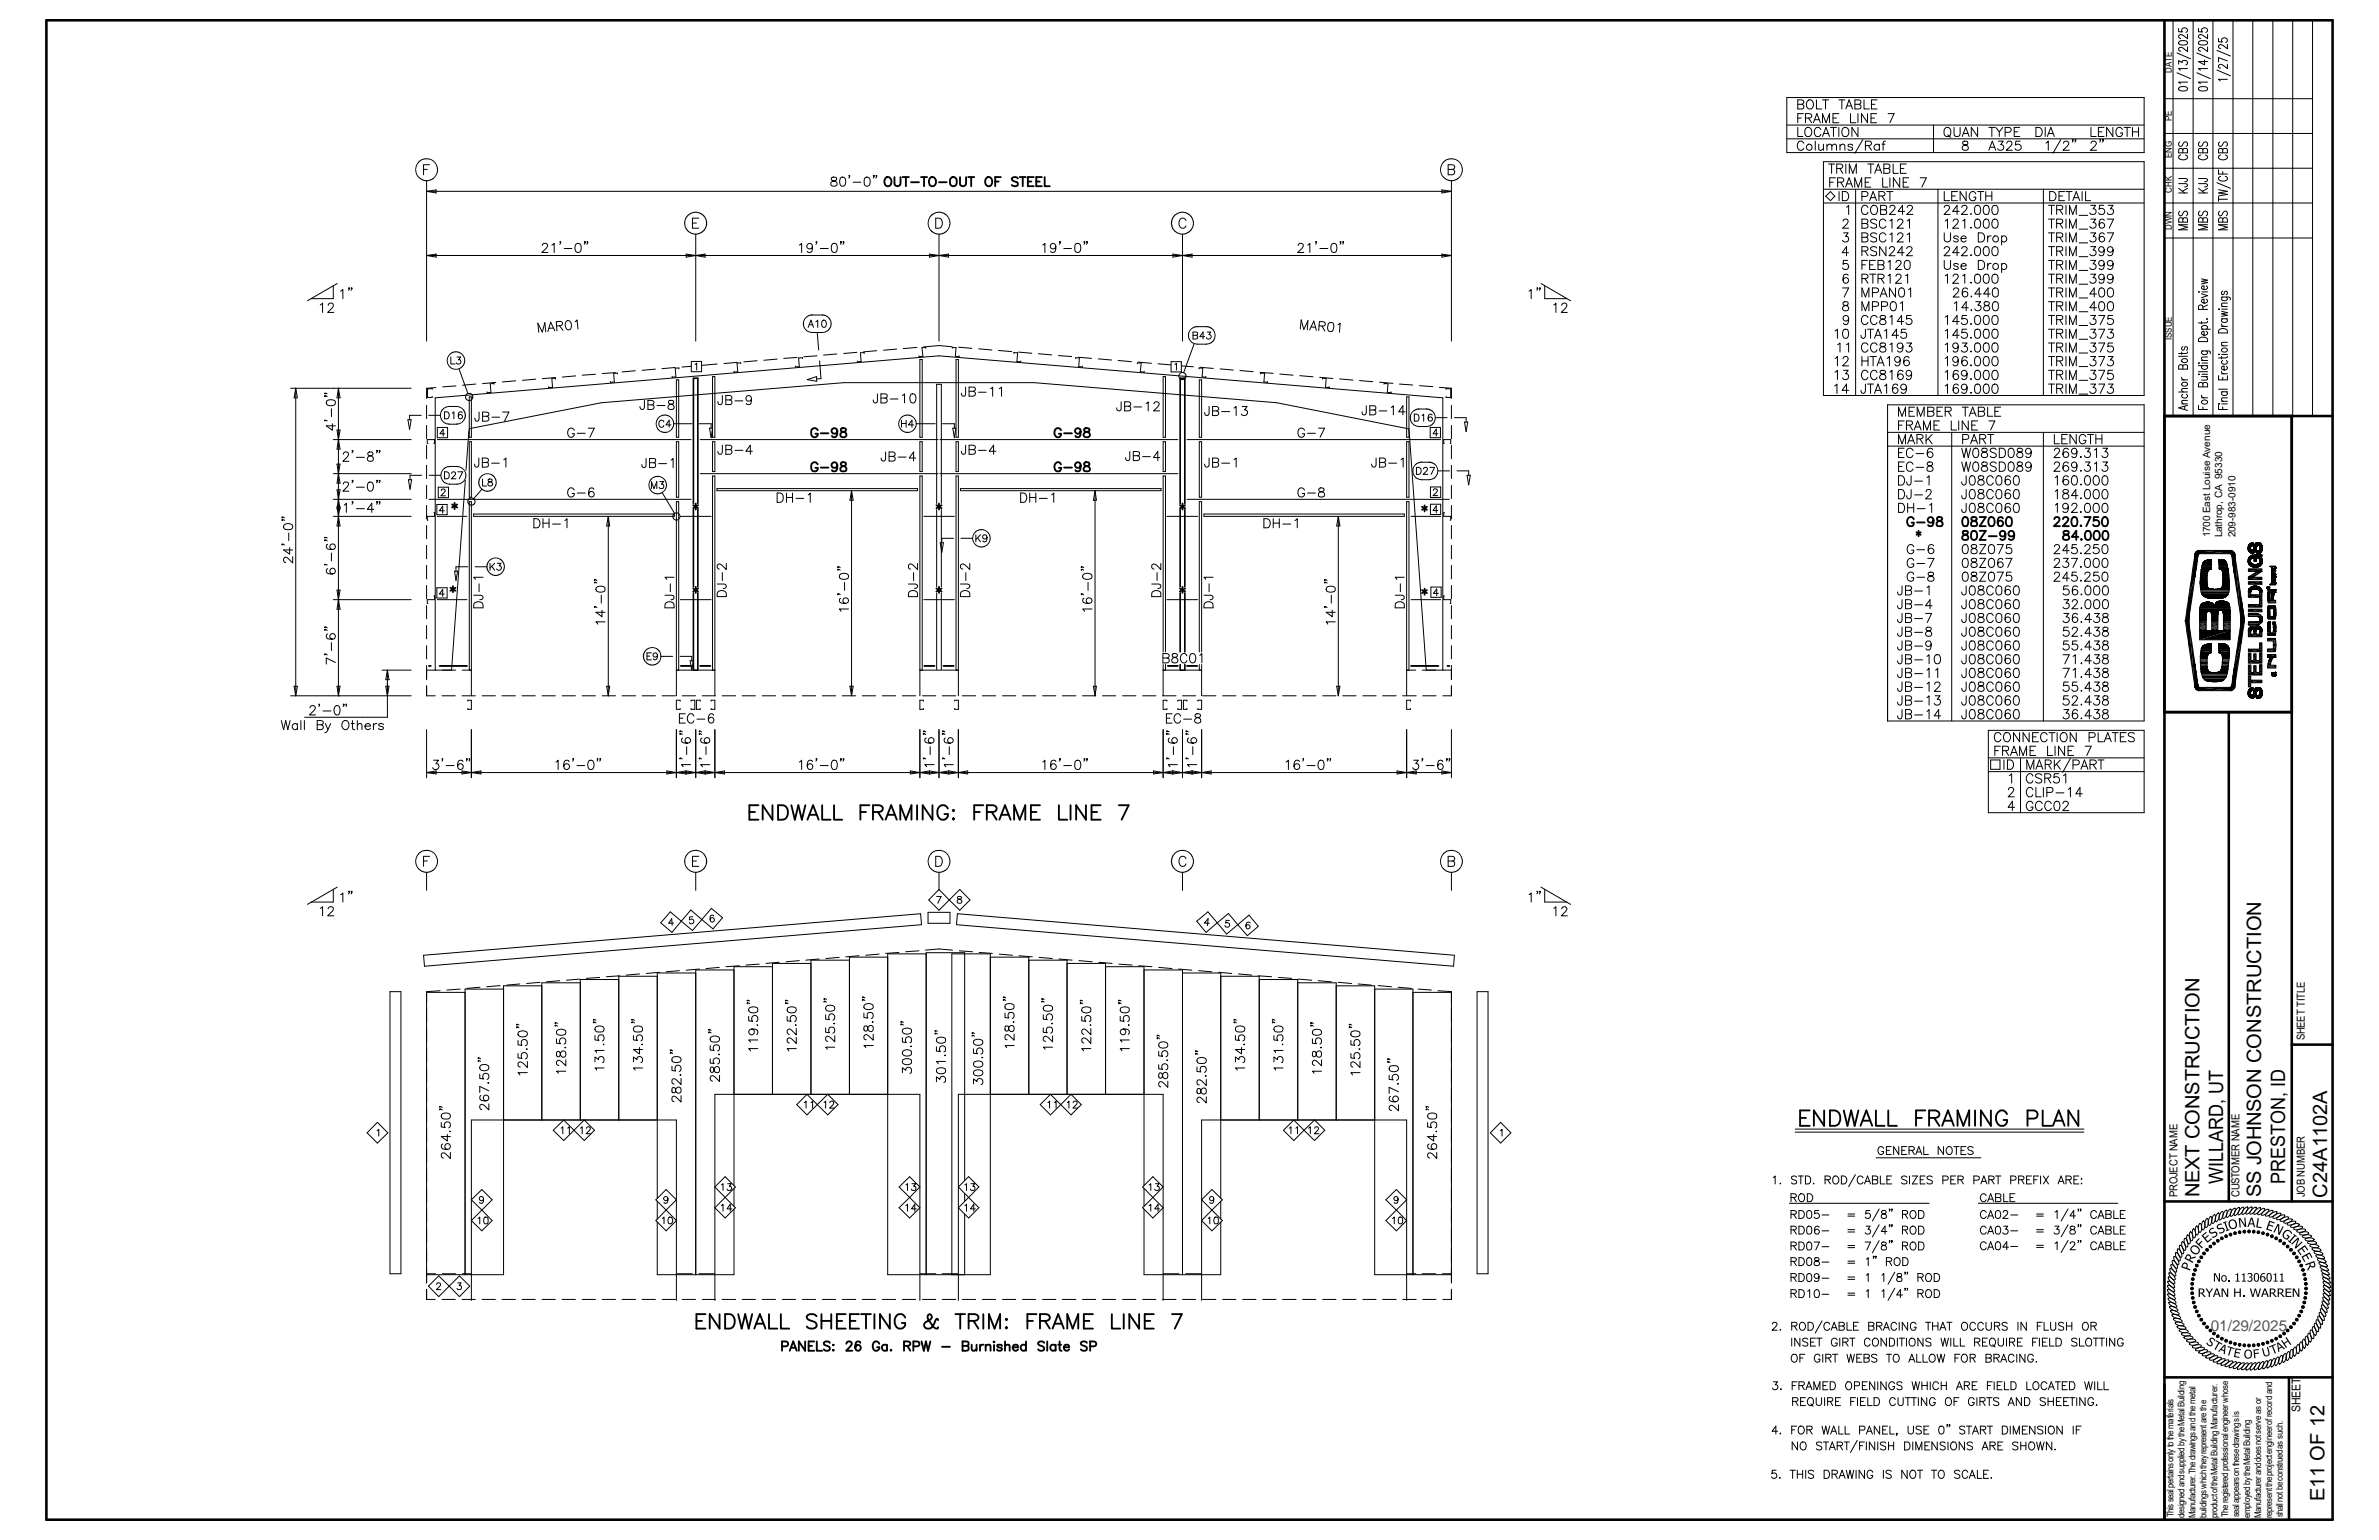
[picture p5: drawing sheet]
<svg xmlns="http://www.w3.org/2000/svg" width="432mm" height="279mm" viewBox="0 0 432 279" stroke-linecap="round" stroke-linejoin="round" font-family="sans-serif">
<defs><g id="words">
<g font-size="3.6">
<text x="403.5" y="214.8" transform="rotate(-90 403.5 214.8)">WILLARD, UT</text>
<text x="414.7" y="214.8" transform="rotate(-90 414.7 214.8)">PRESTON, ID</text>
<text x="399.2" y="217.2" transform="rotate(-90 399.2 217.2)">NEXT CONSTRUCTION</text>
<text x="410.4" y="217.2" transform="rotate(-90 410.4 217.2)">SS JOHNSON CONSTRUCTION</text>
<text x="422.4" y="217.4" transform="rotate(-90 422.4 217.4)">C24A1102A</text>
<text x="421.9" y="272.3" transform="rotate(-90 421.9 272.3)">E11 OF 12</text>
</g>
<text font-size="2.8" fill="#00f" x="401.3" y="241.6">01/29/2025</text>
<text font-size="2.2" x="417.5" y="256.2" transform="rotate(-90 417.5 256.2)">SHEET</text>
<g font-size="2">
<text x="418.3" y="188.8" transform="rotate(-90 418.3 188.8)">SHEET TITLE</text>
<text x="395.2" y="217.2" transform="rotate(-90 395.2 217.2)">PROJECT NAME</text>
<text x="406.5" y="217.2" transform="rotate(-90 406.5 217.2)">CUSTOMER NAME</text>
<text x="418.3" y="217.2" transform="rotate(-90 418.3 217.2)">JOB NUMBER</text>
</g>
<g font-size="1.8">
<text x="401.2" y="97.5" transform="rotate(-90 401.2 97.5)">1700 East Louise Avenue</text>
<text x="403.3" y="97.5" transform="rotate(-90 403.3 97.5)">Lathrop, CA 95330</text>
<text x="405.8" y="97.5" transform="rotate(-90 405.8 97.5)">209-983-0910</text>
</g>
<g font-size="1.7">
<text x="394.2" y="13.2" transform="rotate(-90 394.2 13.2)">DATE</text>
<text x="394.2" y="21.9" transform="rotate(-90 394.2 21.9)">PE</text>
<text x="394.2" y="28.7" transform="rotate(-90 394.2 28.7)">ENG</text>
<text x="394.2" y="34.9" transform="rotate(-90 394.2 34.9)">CHK</text>
<text x="394.2" y="41.7" transform="rotate(-90 394.2 41.7)">DWN</text>
<text x="394.2" y="61.6" transform="rotate(-90 394.2 61.6)">ISSUE</text>
<text x="394.5" y="275.3" transform="rotate(-90 394.5 275.3)">This seal pertains only to the materials</text>
<text x="396.5" y="275.3" transform="rotate(-90 396.5 275.3)">designed and supplied by the Metal Building</text>
<text x="398.5" y="275.4" transform="rotate(-90 398.5 275.4)">Manufacturer. The drawings and the metal</text>
<text x="400.5" y="275.4" transform="rotate(-90 400.5 275.4)">buildings which they represent are the</text>
<text x="402.5" y="275.4" transform="rotate(-90 402.5 275.4)">product of the Metal Building Manufacturer.</text>
<text x="404.5" y="275.3" transform="rotate(-90 404.5 275.3)">The registered professional engineer whose</text>
<text x="406.4" y="275.3" transform="rotate(-90 406.4 275.3)">seal appears on these drawings is</text>
<text x="408.4" y="275.3" transform="rotate(-90 408.4 275.3)">employed by the Metal Building</text>
<text x="410.4" y="275.4" transform="rotate(-90 410.4 275.4)">Manufacturer and does not serve as or</text>
<text x="412.4" y="275.4" transform="rotate(-90 412.4 275.4)">represent the project engineer of record and</text>
<text x="414.4" y="275.3" transform="rotate(-90 414.4 275.3)">shall not be construed as such.</text>
</g>
</g></defs>
<g fill="none" stroke="#000" stroke-width=".18">
<path d="M8.4 3.6h384.5v272.2h-384.5zM8.4 3.7h384.5v272h-384.5zM324.3 17.7h64.9v10h-64.9zM326.3 18.9h.7a.44 .44 0 0 1 .4 .4 .44 .44 0 0 1-.2 .4l-.9 .1v-1.7h.7l.3 .2 .1 .3-.4 .3M328 18.4l.2-.2a.8 .8 0 0 1 .9 .4 .8 .8 0 0 1-.1 1 .62 .62 0 0 1-.7 .2 .62 .62 0 0 1-.4-.6zM329.7 18.1v1.7h1M330.8 18.1h1.1M331.3 18.1v1.7M333.8 18.1h1.1M334.3 18.1v1.7M335 19.8l.6-1.7 .7 1.7M335.2 19.2h.8"/>
<path d="M336.7 18.9h.7a.44 .44 0 0 1 .4 .4 .44 .44 0 0 1-.2 .4l-.9 .1v-1.7h.7l.3 .2 .1 .3-.4 .3M338.3 18.1v1.7h1M339.7 18.9h.6M340.7 18.1h-1v1.7h1M392.9 17.9h26.8M394.4 3.7v71.8M395.1 13.2l2.5 1.1M395.1 9.6l2.5 1.1M395.4 11.6v-.6l.7 .3a.46 .46 0 0 1 .7-.3 .46 .46 0 0 1-.1 .8M395.4 5.2v.6h.7a.49 .49 0 0 1 .4-.8 .49 .49 0 0 1 .4 .8l-.2 .1M395.5 15.9l.6-.2a.75 .75 0 0 1 .9 .3v.2a1.11 1.11 0 0 1-1.6 0zM395.5 7.5l.6-.1a.75 .75 0 0 1 .9 .3v.1a1.11 1.11 0 0 1-1.6 0z"/>
<path d="M397 14.9h-1.6l.3 .3M397 12.4h-1.6l.3 .3M397 8.5v.9l-.9-.8h-.4l-.3 .2v.3l.4 .2M397 6.2v.8l-.7-.6a.44 .44 0 0 0-.6-.1 .44 .44 0 0 0-.2 .6l.3 .1M398.1 3.7v71.8M398.7 13.2l2.5 1.1M398.7 9.6l2.5 1.1M399 5.2v.6h.8a.51 .51 0 0 1 .3-.8 .51 .51 0 0 1 .6 .6l-.4 .3M399.1 15.9l.7-.2a.71 .71 0 0 1 .9 .5 1.16 1.16 0 0 1-1.7 0zM399.1 7.5l.7-.1a.71 .71 0 0 1 .9 .4 1.16 1.16 0 0 1-1.7 0zM400.1 10.9v.9l-1.1-.6h1.7M400.7 14.9h-1.7l.4 .3"/>
<path d="M400.7 12.4h-1.7l.4 .3M400.7 8.5v.9l-1-.8h-.5l-.2 .2v.3l.5 .2M400.7 6.2v.8l-.8-.6a.44 .44 0 0 0-.6-.1 .44 .44 0 0 0-.2 .6l.4 .1M401.7 3.7v71.8M402.4 12.7l2.4 1.1M402.4 9.1l2.4 1.1M402.7 7v.6h.7h-.1a.51 .51 0 0 1 .4-.7 .51 .51 0 0 1 .5 .7l-.2 .1M404.3 14.4h-1.6l.3 .3M404.3 11.6v.8l-.8-.5-.5-.2-.3 .2v.2l.4 .3M404.3 8v.8l-1-.6a.36 .36 0 0 0-.6 .1 .36 .36 0 0 0 .4 .5M404.3 11l-1.6-.5v.8M405.3 3.7v71.8"/>
<path d="M408.9 3.7v71.8M412.5 3.7v71.8M416.1 3.7v71.8M419.7 3.7v71.8M76.9 30.7h.7M77.4 32.8v29.1M77.4 34.7h186M77.4 34.7l1.8-.2v.5zM78 29.9h-1.1v1.8M126.8 39.6h-1.1v1.8h1.1M151 32.2a.33 .33 0 0 0 .1 .6l.3 .1a.47 .47 0 0 1 .5 .4 .47 .47 0 0 1-.4 .5 .52 .52 0 0 1-.7-.6l.2-.3 .6-.1a.33 .33 0 0 0 .2-.6zM152.6 32.2a.55 .55 0 0 1 .8 .2 1.08 1.08 0 0 1-.4 1.4l-.4-.1a1.38 1.38 0 0 1 0-1.5z"/>
<path d="M154.2 31.9h-.1h.1l-.1 .4M154.9 33.1h1.4M157.1 32.2a.55 .55 0 0 1 .8 .2 1.08 1.08 0 0 1-.4 1.4l-.4-.1-.2-.2v-1.1zM158.7 31.9h-.2h.2l-.2 .4M159.1 31.9h-.1h.1l-.1 .4M169.8 39.6h.6a.98 .98 0 0 1 .7 .9 .98 .98 0 0 1-.7 .9h-.6zM261.7 34.5l1.7 .2-1.7 .3zM262.8 30.7h.8a.49 .49 0 0 1 .5 .5 .49 .49 0 0 1-.5 .5h-.8v-1.8h.8l.3 .2v.5l-.3 .1M263.4 32.8v29.1M324.3 22.7h64.9M324.3 25.2h64.9M326.3 23.1v1.7h.9"/>
<path d="M326.3 21.4h.6M327.3 20.6h-1v1.7M327.4 26a.62 .62 0 0 0-.9-.3 .88 .88 0 0 0-.3 1 .88 .88 0 0 0 .8 .6l.4-.4M327.7 21.4l1-.1 .1-.2v-.3l-.4-.2h-.7v1.7M327.9 23.2a.82 .82 0 0 1 1 .5 .82 .82 0 0 1-.6 1.1h-.3a.97 .97 0 0 1-.1-1.6zM328.3 21.4l.5 .9M329.1 22.3l.7-1.7 .6 1.7M329.4 21.7h.8M329.5 25.6v1.7M330.1 26.2l.1 1 .4 .1 .4-.3M330.5 23.5a.62 .62 0 0 0-.9-.3 .97 .97 0 0 0 .2 1.6l.4-.1 .3-.3M330.8 22.3v-1.7l.6 1.7 .7-1.7v1.7"/>
<path d="M330.8 24.8l.6-1.7 .7 1.7M331 29.3h58.2v42.5h-58.2zM331 26.2v1.1M331 34.3h58.2M331 36.8h58.2M331 24.2h.9M331.4 35.6l.8-.8 .8 .8-.8 .8zM331.6 26.5l.4-.3h.4l.1 1.1M331.6 26.2v1.1M331.9 29.8h1.1M332.1 33.1h.6M332.2 23.1h1.1"/>
<path d="M332.4 29.8v1.7M332.5 26.5l.4-.3h.3l.1 1.1M332.7 21.4h.6M332.8 23.1v1.7M333.2 32.3h-1.1v1.7M333.4 30.6l.9-.1 .2-.3-.2-.4h-.9v1.7M333.5 33.1l1-.1 .1-.3v-.3l-.3-.1h-.8v1.7M333.8 20.6h-1.1v1.7h1.1M333.8 23.1v1.7M333.8 34.8v1.6M333.9 30.6l.6 .9M334 26.5l.4-.3h.4l.1 1.1"/>
<path d="M334 26.2v1.1M334.1 33.1l.5 .9M334.4 34.8h.6a.88 .88 0 0 1 .6 .8 .88 .88 0 0 1-.6 .8h-.6zM334.4 23.4a.69 .69 0 0 1 .9-.1 .69 .69 0 0 1 .3 .8 .64 .64 0 0 1-.7 .7 .64 .64 0 0 1-.6-.7zM335 34l.6-1.7 .7 1.7M335 29.8v1.7M335.2 37.6l.3-.3v1.6M335.2 33.4h.8M335.7 31.5v-1.7l.6 1.7 .6-1.7v1.7M335.9 20.6v1.7h.9M336.3 26.4a.47 .47 0 0 0-.5-.3 .47 .47 0 0 0-.4 .3l.2 .2 .6 .2 .1 .3a.51 .51 0 0 1-.9 0M336.6 34v-1.7l.7 1.7 .6-1.7v1.7"/>
<path d="M336.8 34.3v37.5M337.2 20.6v1.7M337.2 23.1v1.7l-1.1-1.7v1.7M337.9 35.6h.8a.45 .45 0 0 0 .4-.4 .45 .45 0 0 0-.4-.4h-.8v1.6M338.1 25.3l-1.4 2.5M338.5 33.1h.7M338.6 26.4l.9-.1 .2-.2-.1-.3-.3-.2h-.7v1.7M339 20.6v1.7l-1.1-1.7v1.7M339 29.8h1.1M339 37.6a.62 .62 0 0 0-.8-.3 .97 .97 0 0 0 .1 1.6h.5l.2-.4M339.1 26.4l.6 .9M339.3 36.4l.7-1.6 .6 1.6"/>
<path d="M339.6 29.8v1.7M339.6 32.3h-1.1v1.7h1.1M339.6 35.9h.8M339.6 21.4h.6M339.7 37.5a.67 .67 0 0 1 .9-.1 .67 .67 0 0 1 .2 .9 .64 .64 0 0 1-.7 .6 .64 .64 0 0 1-.6-.6zM340.3 31.5l.6-1.7 .6 1.7M340.5 30.9h.8M340.6 20.6h-1v1.7h1M341 35.6l1-.1 .1-.3v-.3l-.3-.1h-.8v1.6M341.1 26.4a.54 .54 0 0 0-.8-.1 .54 .54 0 0 0 0 .8 .54 .54 0 0 0 .8 0M341.1 26.2v1.1M341.3 38.1h.8l.3 .1v.6l-.3 .1h-.8v-1.6h.8l.3 .1v.5l-.3 .2"/>
<path d="M341.6 35.6l.5 .8M341.6 26.2h.5M341.7 32.3v1.7h.9M341.9 30.6h.7l.4 .1v.6l-.4 .2h-.7v-1.7h.7l.4 .1v.5l-.4 .2M342.2 25.6l-.3 .1-.1 .3v1.3M342.4 34.8h1.2M342.7 20.6h1.1l-.8 1.7M343 37.6l.1-.2a.51 .51 0 0 1 .9 .2l-.3 .5-.8 .8h1.1M343 32.3v1.7M343 34.8v1.6M343.6 29.8v1.7h1M344.8 32.3v1.7l-1.1-1.7v1.7"/>
<path d="M344.9 30.6h.7M345.4 33.1h.7M345.7 38.4h-1.2l.8-1.1v1.6M346 29.8h-1.1v1.7h1.1M346.2 37.6v-.2a.51 .51 0 0 1 .9 .2l-.2 .5-.8 .8h1.1M346.5 32.3h-1.1v1.7h1.1M348.5 32.3h1.1l-.8 1.7M350.9 22.7v5M351.7 34.3v37.5M352.9 34.8v1.6h1M352.9 37.6l.1-.2a.51 .51 0 0 1 .9 .2l-.3 .5-.8 .8h1.1M353 23.4a.67 .67 0 0 1 .9-.1 .67 .67 0 0 1 .2 .8 .62 .62 0 0 1-.6 .7 .62 .62 0 0 1-.7-.7z"/>
<path d="M353.5 24.5l.5 .4M354.2 35.6h.7M354.7 23.1v1.2a.56 .56 0 0 0 .5 .5 .56 .56 0 0 0 .6-.5v-1.2M355.3 34.8h-1.1v1.6h1.1M355.6 38.4h-1.2l.8-1.1v1.6M356.1 37.6l.1-.2a.51 .51 0 0 1 .8 .2l-.2 .5-.8 .8h1.1M356.2 24.8l.6-1.7 .6 1.7M356.3 25.7a.33 .33 0 0 0 .2 .5 .6 .6 0 0 1 .6 .3 .6 .6 0 0 1 0 .7l-.6 .1-.3-.2a.62 .62 0 0 1 .1-.6 .62 .62 0 0 1 .7-.3h.1v-.5zM356.4 24.2h.8M356.9 34.8v1.6l-1.1-1.6v1.6M357.7 38.9h.1zM358.6 35.2a.61 .61 0 0 0-.7-.5 .61 .61 0 0 0-.5 .7v.4a.6 .6 0 0 0 .6 .6 .6 .6 0 0 0 .6-.6h-.4"/>
<path d="M358.6 37.3a.54 .54 0 0 1 .8 .3 .79 .79 0 0 1 .1 .9 .79 .79 0 0 1-.9 .4l-.2-.7v-.6zM358.6 39.8a.54 .54 0 0 1 .8 .3 .81 .81 0 0 1-.5 1.3l-.5-.3v-1zM358.9 34.8h1.1M358.9 23.1v1.7l-1.1-1.7v1.7M359.5 34.8v1.6M360.2 37.3a.5 .5 0 0 1 .8 .3 1.45 1.45 0 0 1-.2 1.3 .61 .61 0 0 1-.8-.3 1.31 1.31 0 0 1 .2-1.3zM360.2 39.8a.5 .5 0 0 1 .8 .3 .81 .81 0 0 1-.6 1.3l-.2-.1a1.19 1.19 0 0 1 0-1.5zM360.4 35.6h1.1M360.4 34.8v1.6M361 23.1h1.1M361 27.3l.6-1.7 .6 1.7M361.2 26.7h.8"/>
<path d="M361.5 23.1v1.7M361.5 34.8v1.6M361.8 37.3a.54 .54 0 0 1 .8 .3 .79 .79 0 0 1 0 .9 .79 .79 0 0 1-.8 .4 1.24 1.24 0 0 1 0-1.6zM361.8 39.8a.54 .54 0 0 1 .8 .3 .81 .81 0 0 1-.6 1.3l-.2-.1a1.19 1.19 0 0 1 0-1.5zM362.2 23.1l.7 .8v.9M362.7 25.6h.9l-.5 .6a.53 .53 0 0 1 .6 .7 .53 .53 0 0 1-.7 .4l-.4-.3M363.5 23.1l-.6 .8M363.9 24l1-.1a.45 .45 0 0 0 0-.7l-1-.1v1.7M364.2 26l.3-.4h.4l.2 .2 .1 .3-.2 .4-.8 .8h1.1M365.6 23.9h.6M366.6 23.1h-1v1.7h1M366.7 25.6h-.8l-.1 .7a.59 .59 0 0 1 .9 0 .59 .59 0 0 1-.1 .9 .59 .59 0 0 1-.8-.2"/>
<path d="M369.5 23.1h.6a.86 .86 0 0 1 .6 .8 .86 .86 0 0 1-.6 .9h-.6zM370.9 34.3v37.5M371.2 23.1v1.7M371.3 26l.5-.4v1.7M371.6 24.8l.6-1.7 .7 1.7M371.8 37.3h1.1M371.8 39.8h1.1M371.9 24.2h.7M372 34.8h.6a.86 .86 0 0 1 .6 .8 .86 .86 0 0 1-.6 .8h-.6zM372.4 37.3v1.6M372.4 39.8v1.6M373.3 38.1l1-.1 .1-.6-.4-.1h-.7v1.6"/>
<path d="M373.7 35.6h.7M373.8 38.1l.6 .8M374.1 25.3l-1.5 2.5M374.5 26l.1-.2a.51 .51 0 0 1 .9 .2l-.3 .5-.8 .8h1.2M374.7 34.8h-1v1.6h1M375 34.8h1.1M375 37.3v1.6M375 39.8v1.6M375.5 34.8v1.6M375.6 38.9v-1.6l.6 1.6 .7-1.6v1.6M376.2 36.4l.7-1.6 .6 1.6M376.3 25.4h-.2h.2l-.2 .4"/>
<path d="M376.5 35.9h.8M376.8 25.4h-.2h.2l-.2 .4M377.4 39.1h1.5M377.9 34.8v1.6M378.5 34.8v1.6h1M379.5 37.3h.9l-.5 .6a.53 .53 0 0 1 .6 .6 .53 .53 0 0 1-.8 .4h-.2l-.2-.3M379.5 39.8h.9l-.5 .6a.53 .53 0 0 1 .6 .6 .53 .53 0 0 1-.8 .4l-.4-.3M379.5 23.1v1.7h1M379.5 26l.1-.2a.51 .51 0 0 1 .9 .2l-.3 .5-.8 .8h1.1M380.9 23.9h.6M381.3 25.4h-.2h.2l-.2 .4M381.8 25.4h-.2h.2l-.2 .4"/>
<path d="M381.8 37.3h-.7l-.1 .7a.58 .58 0 0 1 .9 0 .58 .58 0 0 1-.1 .8 .58 .58 0 0 1-.9-.2M381.9 23.1h-1v1.7h1M382.5 39.8h1.1l-.8 1.6M382.7 37.3h.8l-.5 .6a.53 .53 0 0 1 .6 .6 .53 .53 0 0 1-.7 .4h-.2l-.2-.3M383.5 23.1v1.7l-1.1-1.7v1.7M385.2 23.5a.62 .62 0 0 0-.9-.3 .97 .97 0 0 0 .2 1.6h.4a.54 .54 0 0 0 .3-.7h-.3M385.5 23.1h1.2M386.1 23.1v1.7M387.1 23.9h1.1M387.1 23.1v1.7M388.2 23.1v1.7M392.9 36.8h26.8"/>
<path d="M392.9 24.2h26.8M392.9 30.5h26.8M395.4 33.3l1.5 .1 .1 .1v.3l-.5 .1M395.4 32.4h1.5l.1 .2v.3l-.5 .1M395.4 35h1.6M395.4 34.2l1.1 .8M395.6 38.3a.45 .45 0 0 0-.2 .5 .45 .45 0 0 0 .4 .4l.3-.2 .3-.6 .4-.1a.51 .51 0 0 1 0 .9M395.6 25.7a.47 .47 0 0 0 0 .8h.5l.3-.6 .4-.2a.47 .47 0 0 1 0 .8M395.8 28.1a.4 .4 0 0 0-.3 .6 1.08 1.08 0 0 0 1.5 0 .45 .45 0 0 0-.3-.6M396.2 39.8a.39 .39 0 0 0-.4-.3 .39 .39 0 0 0-.4 .3v.5h1.6v-.5l-.3-.3a.41 .41 0 0 0-.5 .3v.5M396.2 27.2l-.3-.3-.4 .1-.1 .7h1.6v-.5l-.3-.3-.4 .1-.1 .7M397 34.2l-.9 .5"/>
<path d="M399 33.3h1.3l.4 .2-.1 .3-.5 .1M399 32.4h1.5l.2 .2-.1 .3-.5 .1M399 35h1.7M399 34.2l1.1 .8M399.3 38.3a.44 .44 0 0 0-.3 .5 .44 .44 0 0 0 .5 .4l.5-.8a.38 .38 0 0 1 .7 .2v.3l-.3 .3M399.3 25.7a.44 .44 0 0 0-.3 .4 .44 .44 0 0 0 .3 .4h.4l.3-.7a.38 .38 0 0 1 .7 .2v.3l-.3 .2M399.5 28.1a.4 .4 0 0 0-.4 .2 .4 .4 0 0 0 0 .4 1.14 1.14 0 0 0 1.6 0 .45 .45 0 0 0-.4-.6M399.8 39.8l-.1-.3h-.5l-.2 .3v.5h1.7v-.5a.45 .45 0 0 0-.4-.3 .45 .45 0 0 0-.5 .3v.5M399.8 27.2l-.3-.3-.4 .1-.1 .7h1.7v-.5l-.4-.3-.4 .1-.1 .7M400.7 34.2l-.9 .5M402.4 33.1l2.4 1.1M402.7 30.8v.8h1.6"/>
<path d="M402.7 35.7v.8M402.7 36.2h1.6M402.7 34.4l1.6 .3-1.6 .3 1.6 .3-1.6 .3M402.9 38.3a.45 .45 0 0 0-.2 .5 .45 .45 0 0 0 .4 .4l.2-.2 .3-.6 .5-.1a.51 .51 0 0 1 0 .9M402.9 25.7a.47 .47 0 0 0 0 .8h.3l.4-.6 .5-.2a.47 .47 0 0 1 0 .8M403.1 32a.44 .44 0 0 0-.4 .5 .44 .44 0 0 0 .6 .4h.4a.44 .44 0 0 0 .6-.4 .44 .44 0 0 0-.4-.5M403.1 28.1a.4 .4 0 0 0-.3 .6 1.08 1.08 0 0 0 1.5 0 .45 .45 0 0 0-.4-.6M403.4 39.8l-.1-.3h-.5l-.1 .3v.5h1.6v-.5l-.3-.3-.5 .1-.1 .7M403.4 27.2l-.3-.3-.3 .1-.1 .7h1.6v-.5l-.3-.3-.5 .1-.1 .7M403.4 31.1v.5M58.1 55.3l.4-.3v1.7M59.6 55.4l.3-.4 .5 .1 .1 .2-.2 .6-.8 .8h1.1"/>
<path d="M60.5 51.9v2.3h-4M61.2 51.4l-5.4 3.2M61.8 52.8l.4-.3v1.7M63.4 52.3h-.2h.2l-.2 .4M63.9 52.3h-.2h.2l-.2 .4M77.4 46.4l1.8-.3v.6zM77.4 46.4h186M98.4 44.5a.51 .51 0 0 1 .5-.4 .51 .51 0 0 1 .5 .4l-.3 .5-.8 .8h1.1M100.2 44.5l.4-.3v1.6M100.4 59.5l-.8 .1M101 59.1h.7l.3-.1 .1-.4-.4-.3-.7 .1 .1 1.6M101.6 59.1l.6 .8"/>
<path d="M101.8 43.9h-.2h.2l-.2 .4M102.4 45.1h1.4M102.8 58.3a.51 .51 0 0 1 .8 .2 .86 .86 0 0 1-.4 1.4 1.05 1.05 0 0 1-.4-1.6zM104.4 58.4l.3-.4 .2 1.7M104.6 44.2a.56 .56 0 0 1 .8 .3 1.04 1.04 0 0 1-.4 1.3l-.4-.1a1.19 1.19 0 0 1 0-1.5zM106.2 43.9h-.2h.2l-.2 .4M106.7 43.9h-.2h.2l-.2 .4M124.5 46.1l1.8 .3-1.8 .3zM125.7 40.5h.7M126.3 42.5v19.4M126.3 46.4l1.7-.3v.6zM145.1 44.5l.4-.3v1.6"/>
<path d="M146.7 59.4l.5-1.3 .5 1.3M146.9 58.9h.6M147.4 57.2h1.9M147.4 44.7a.51 .51 0 0 1-.7 .4 .51 .51 0 0 1-.1-.8 .51 .51 0 0 1 .8 .1v1.1a.52 .52 0 0 1-.9 .1M148.1 58.3l.3-.2v1.3M148.3 43.9h-.2h.2l-.2 .4M148.9 45.1h1.4M149.3 58.2l.2-.1a.68 .68 0 0 1 .5 .6 .68 .68 0 0 1-.5 .7 .87 .87 0 0 1-.2-1.2zM151.1 44.2a.51 .51 0 0 1 .8 .3 1.45 1.45 0 0 1-.1 1.2 .55 .55 0 0 1-.8-.2 1.31 1.31 0 0 1 .1-1.3zM152.7 43.9h-.2h.2l-.2 .4M153.2 43.9h-.2h.2l-.2 .4M168.7 46.1l1.7 .3-1.7 .3z"/>
<path d="M170.4 42.5v19.4M170.4 46.4l1.8-.3v.6zM189.3 44.5l.4-.3v1.6M191.6 44.7a.51 .51 0 0 1-.6 .5 .51 .51 0 0 1-.3-.8 .51 .51 0 0 1 .9 0 1.13 1.13 0 0 1-.4 1.4l-.4-.1-.1-.1M192.4 43.9h-.1h.1l-.1 .4M193.1 45.1h1.4M195.3 44.2a.56 .56 0 0 1 .8 .3 1.04 1.04 0 0 1-.4 1.3l-.4-.1-.2-.2v-1zM196.9 43.9h-.2h.2l-.2 .4M197.4 43.9h-.2h.2l-.2 .4M212.9 46.1l1.7 .3-1.7 .3zM214.6 42.5v19.4M214.6 46.4l1.8-.3v.6z"/>
<path d="M215.3 40a.65 .65 0 0 0-.8-.4 .65 .65 0 0 0-.5 .7 .83 .83 0 0 0 .8 1.1l.5-.4M217.3 59.3h1.6M235.6 44.5l.3-.3h.5a.35 .35 0 0 1 .1 .6l-1 1h1.1M236 59.7l.2-1.7 .4 1.8 .8-1.6-.1 1.6M237.4 44.5l.3-.3v1.6M237.7 59.9l.8-1.6 .4 1.6M238 59.3l.8 .1M238.9 43.9h-.1h.1l-.1 .4M239.4 59.1h1l.1-.2v-.4l-.3-.1-.7-.1-.1 1.7M239.6 45.1h1.4M239.9 59.1l.6 1M241.1 58.8a.55 .55 0 0 1 1 0v.5a.73 .73 0 0 1-.7 .9l-.2-.1a1.37 1.37 0 0 1-.1-1.3z"/>
<path d="M241.8 44.2a.51 .51 0 0 1 .8 .3 1.45 1.45 0 0 1-.2 1.2 .55 .55 0 0 1-.8-.2 1.31 1.31 0 0 1 .2-1.3zM242.9 58.9l.3-.3-.1 1.7M243.4 43.9h-.2h.2l-.2 .4M243.8 43.9h-.1h.1l-.1 .4M261.7 46.1l1.7 .3-1.7 .3zM277.5 52.8l.4-.3v1.7M279.1 52.3h-.2h.2l-.2 .4M279.6 52.3h-.2h.2l-.2 .4M279.7 51.4l5.4 3.2M280.4 51.9v2.3h4M282 55.3l.4-.3v1.7M283.5 55.4l.3-.4h.3l.2 .2a.53 .53 0 0 1-.1 .7l-.8 .8h1.1"/>
<path d="M334.4 52.2h1.1l-.8 1.7M334.5 40.1l.3-.3h.4l.2 .1a.54 .54 0 0 1-.2 .7l-.8 .8h1.1M334.6 42.2h.8l-.4 .7a.55 .55 0 0 1 .5 .7 .55 .55 0 0 1-.9 .2l-.2-.2M334.6 54.8a.34 .34 0 0 0 .1 .6 .63 .63 0 0 1 .8 .6l-.1 .2a.62 .62 0 0 1-1-.2 .64 .64 0 0 1 .8-.6 .34 .34 0 0 0 .2-.6zM334.7 59.8a.58 .58 0 0 1 .7 .2 .86 .86 0 0 1-.5 1.4 1.08 1.08 0 0 1-.2-1.6zM335.4 47.2h-.8l-.1 .8a.58 .58 0 0 1 .9 0 .58 .58 0 0 1-.1 .8 .58 .58 0 0 1-.9-.2M335.4 50a.47 .47 0 0 0-.4-.3 .47 .47 0 0 0-.4 .3 .97 .97 0 0 0 .4 1.4 .51 .51 0 0 0 .5-.5 .51 .51 0 0 0-.4-.5 .51 .51 0 0 0-.6 .4M335.5 45.8h-1.2l.9-1.1v1.7M335.5 57.8a.51 .51 0 0 1-.7 .4 .51 .51 0 0 1-.2-.8 .51 .51 0 0 1 .8 0 1.6 1.6 0 0 1-.1 1.4 .47 .47 0 0 1-.7-.2M337.9 40.6l1.1 .1v.4l-.3 .3h-.8v-1.6h.8l.3 .1v.3l-.3 .4M337.9 43.1l1.1 .1v.6l-1.1 .1v-1.7l1 .1a.39 .39 0 0 1 .1 .5 .39 .39 0 0 1-.3 .3M337.9 45.6h.8l.3-.2a.35 .35 0 0 0-.1-.6l-1-.1v1.7"/>
<path d="M337.9 50.5h.8l.3-.1a.35 .35 0 0 0-.1-.6l-1-.1v1.7M337.9 53.9v-1.7l.7 1.7 .6-1.7v1.7M337.9 56.4v-1.7l.7 1.7 .6-1.7v1.7M337.9 48h.7M338.5 45.6l.5 .8M338.5 50.5l.5 .9M338.6 59.7v1.3a.41 .41 0 0 1-.5 .4 .41 .41 0 0 1-.3-.6M339 47.2h-1.1v1.7M339 59.7h1.1M339 57.6a.61 .61 0 0 0-.7-.4 .61 .61 0 0 0-.4 .7 .67 .67 0 0 0 .2 .9 .67 .67 0 0 0 .9-.3M339.3 48h.7M339.3 49.7h1.2"/>
<path d="M339.5 59.7v1.7M339.9 53.1l1-.1v-.6l-1-.2v1.7M339.9 55.6l1-.1v-.6l-1-.2v1.7M339.9 49.7v1.7M340.4 47.2h-1.1v1.7h1.1M340.6 40a.62 .62 0 0 0-1.1 .1l.2 .3 .8 .3 .1 .5a.77 .77 0 0 1-1.1 0M340.6 42.5a.62 .62 0 0 0-1.1 .1l.2 .3 .8 .3 .1 .5a.77 .77 0 0 1-1.1 0M340.6 45a.62 .62 0 0 0-1.1 .1l.2 .3 .8 .3 .1 .5a.77 .77 0 0 1-1.1 0M340.7 57.6a.61 .61 0 0 0-.7-.4 .61 .61 0 0 0-.5 .7 .67 .67 0 0 0 .3 .9 .67 .67 0 0 0 .9-.3M340.9 48l.9 .1a.44 .44 0 0 1 .2 .5 .44 .44 0 0 1-.4 .3h-.7v-1.7l.9 .1a.39 .39 0 0 1 .2 .5 .39 .39 0 0 1-.4 .2M340.9 50.5h.7l.3-.1a.35 .35 0 0 0-.1-.6l-.9-.1v1.7M341.2 53.9l.7-1.7 .6 1.7"/>
<path d="M341.3 57.3a.33 .33 0 0 0 .2 .6 .58 .58 0 0 1 .7 .2 .58 .58 0 0 1-.1 .7 .57 .57 0 0 1-.6 .1 .57 .57 0 0 1-.3-.6 .93 .93 0 0 1 .9-.5l.1-.4a.69 .69 0 0 0-.9-.1zM341.4 50.5l.6 .9M341.5 55.6l1-.1v-.6l-1-.2v1.7M341.5 53.3h.8M342.3 40.1a.61 .61 0 0 0-.7-.4 .61 .61 0 0 0-.5 .7 .67 .67 0 0 0 .3 .9 .67 .67 0 0 0 .9-.3M342.3 42.6a.61 .61 0 0 0-.7-.4 .61 .61 0 0 0-.5 .7 .67 .67 0 0 0 .3 .9 .67 .67 0 0 0 .9-.3M342.3 44.7v1.7l-1.1-1.7v1.7M342.7 47.5l.4-.3v1.7M342.7 50l.4-.3v1.7M342.9 45.1l.3-.4 .5 .1a.35 .35 0 0 1 .1 .6l-.9 1h1.1M343 40.1l.4-.3v1.6M343 42.5l.4-.3v1.7"/>
<path d="M343 57.5l.4-.3v1.7M343.3 54.8a.56 .56 0 0 1 .8 .2 .86 .86 0 0 1-.5 1.4 1.01 1.01 0 0 1-.3-1.6zM344 52.2v1.7l-1.1-1.7v1.7M344.1 47.6l.3-.4 .5 .1a.44 .44 0 0 1-.1 .8l-.8 .8h1.1M344.1 50.1l.3-.4 .5 .1a.44 .44 0 0 1-.1 .8l-.8 .8h1.1M344.4 40.1l.1-.2a.51 .51 0 0 1 .9 .2l-.3 .5-.8 .8h1.2M344.4 42.6a.51 .51 0 0 1 .5-.4 .51 .51 0 0 1 .5 .3l-.3 .6-.8 .8h1.2M344.8 52.3a.51 .51 0 0 1 .8 .2 1.45 1.45 0 0 1-.1 1.3 .55 .55 0 0 1-.8-.2 1.31 1.31 0 0 1 .1-1.3zM344.9 55l.4-.3v1.7M345.5 58.3h-1.2l.8-1.1v1.7M345.6 45.8h-1.2l.8-1.1v1.7M345.9 47.3a.56 .56 0 0 1 .8 .2v1.1a.54 .54 0 0 1-.5 .3 .54 .54 0 0 1-.5-.3 1.31 1.31 0 0 1 .2-1.3z"/>
<path d="M345.9 50l.3-.3v1.7M345.9 59.7h-.8v.7a.59 .59 0 0 1 .8 0 .59 .59 0 0 1-.1 .9 .59 .59 0 0 1-.8-.3M346.1 45.1a.51 .51 0 0 1 .4-.4 .51 .51 0 0 1 .5 .3l-.2 .6-.8 .8h1.1M346.2 40.1l.4-.3v1.6M346.2 42.5l.4-.3v1.7M346.4 52.5l.4-.3v1.7M346.9 57.2h-.8l-.1 .7a.59 .59 0 0 1 .9 0 .59 .59 0 0 1-.1 .9 .59 .59 0 0 1-.9-.3M352.9 42.2v1.2a.58 .58 0 0 0 .6 .5 .58 .58 0 0 0 .5-.5v-1.2M352.9 45.1a.51 .51 0 0 1 .4-.4 .51 .51 0 0 1 .6 .3l-.3 .6-.8 .8h1.1M352.9 47.2v1.2a.58 .58 0 0 0 .6 .5 .58 .58 0 0 0 .5-.5v-1.2M353.1 40.1l.4-.3v1.6M353.1 50l.4-.3v1.7"/>
<path d="M353.1 57.5l.4-.3v1.7M354.5 40.1l.3-.3h.3l.2 .1a.54 .54 0 0 1-.1 .7l-.8 .8h1.1M354.5 50.1l.3-.4h.3l.2 .2a.49 .49 0 0 1-.1 .7l-.8 .8h1.1M354.6 52.6l.3-.4 .4 .1a.44 .44 0 0 1 0 .8l-.8 .8h1.1M354.7 55l.4-.3v1.7M355.4 43.1a.47 .47 0 0 0-.4-.3 .47 .47 0 0 0-.4 .3l.2 .2 .5 .1 .1 .3a.51 .51 0 0 1-.8 0M355.4 48a.47 .47 0 0 0-.4-.2 .47 .47 0 0 0-.4 .2l.2 .3 .5 .1 .1 .3a.51 .51 0 0 1-.8 0M355.6 45.8h-1.2l.8-1.1v1.7M355.6 58.3h-1.2l.8-1.1v1.7M355.9 43.3h1a.48 .48 0 0 0-.6-.5 .48 .48 0 0 0-.4 .6 .51 .51 0 0 0 .4 .5 .51 .51 0 0 0 .6-.2M355.9 48.3h1a.48 .48 0 0 0-.6-.5 .48 .48 0 0 0-.4 .6 .51 .51 0 0 0 .4 .5 .51 .51 0 0 0 .6-.2M356.1 45.1a.51 .51 0 0 1 .4-.4 .51 .51 0 0 1 .5 .3l-.2 .6-.8 .8h1.1"/>
<path d="M356.2 40.1l.4-.3v1.6M356.2 50l.4-.3v1.7M357 57.2h-.8l-.1 .7a.6 .6 0 0 1 .9 0 .6 .6 0 0 1-.1 .9 .6 .6 0 0 1-.9-.3M357 59.7h-.8l-.1 .7a.6 .6 0 0 1 .9 0 .6 .6 0 0 1-.1 .9 .6 .6 0 0 1-.9-.3M357.1 52.5a.51 .51 0 0 0-.9 0 .97 .97 0 0 0 .4 1.4 .53 .53 0 0 0 .6-.5 .53 .53 0 0 0-.5-.6 .53 .53 0 0 0-.5 .5M357.3 55.8h-1.2l.8-1.1v1.7M357.7 41.3h.1zM357.7 46.3h.1zM357.7 51.3h.1zM357.7 58.8h.1zM357.8 53.7v.2zM357.8 56.2v.2z"/>
<path d="M358.6 44.8a.56 .56 0 0 1 .8 .2 1.04 1.04 0 0 1-.4 1.4l-.4-.1-.2-.2v-1.1zM358.6 49.8a.56 .56 0 0 1 .8 .2 1.04 1.04 0 0 1-.4 1.4l-.4-.1-.2-.2v-1.1zM358.6 54.7h.9l-.5 .7a.53 .53 0 0 1 .6 .6 .53 .53 0 0 1-.7 .4l-.3-.1-.2-.3M358.6 57.3a.56 .56 0 0 1 .8 .2 .79 .79 0 0 1 .1 1 .79 .79 0 0 1-.9 .3l-.2-.6v-.7zM358.6 59.8a.64 .64 0 0 1 .8 .2 .79 .79 0 0 1 .1 1 .79 .79 0 0 1-.9 .3l-.2-.6v-.7zM359.1 42.2h.5a.86 .86 0 0 1 .6 .9 .86 .86 0 0 1-.6 .8h-.5zM359.1 47.2h.5a.86 .86 0 0 1 .6 .9 .86 .86 0 0 1-.6 .8h-.5zM359.6 53.3h-1.2l.8-1.1v1.7M360.2 44.8a.51 .51 0 0 1 .8 .2 1.45 1.45 0 0 1-.2 1.3 .55 .55 0 0 1-.8-.2 1.31 1.31 0 0 1 .2-1.3zM360.2 49.8a.51 .51 0 0 1 .8 .2 1.45 1.45 0 0 1-.2 1.3 .55 .55 0 0 1-.8-.2 1.31 1.31 0 0 1 .2-1.3zM360.2 54.8a.34 .34 0 0 0 .1 .6 .67 .67 0 0 1 .8 .6v.2a.62 .62 0 0 1-1.1-.2 .64 .64 0 0 1 .8-.6 .34 .34 0 0 0 .2-.6zM360.2 57.3a.51 .51 0 0 1 .8 .2 .86 .86 0 0 1-.6 1.4 1.04 1.04 0 0 1-.2-1.6z"/>
<path d="M360.2 59.8a.58 .58 0 0 1 .8 .2 .86 .86 0 0 1-.6 1.4 1.08 1.08 0 0 1-.2-1.6zM360.8 42.8v1.1M360.8 47.8v1.1M361.2 53.3h-1.2l.8-1.1v1.7M361.4 42.8a.52 .52 0 0 0-.6 .5M361.4 47.8a.52 .52 0 0 0-.6 .5M361.8 44.8a.56 .56 0 0 1 .8 .2 1.04 1.04 0 0 1-.4 1.4l-.4-.1a1.19 1.19 0 0 1 0-1.5zM361.8 49.8a.56 .56 0 0 1 .8 .2 1.04 1.04 0 0 1-.4 1.4l-.4-.1a1.19 1.19 0 0 1 0-1.5zM361.8 57.3a.56 .56 0 0 1 .8 .2 .79 .79 0 0 1 0 1 .79 .79 0 0 1-.8 .3 1.19 1.19 0 0 1 0-1.5zM361.8 59.8a.64 .64 0 0 1 .8 .2 .79 .79 0 0 1 0 1 .79 .79 0 0 1-.8 .3 1.24 1.24 0 0 1 0-1.5zM361.9 52.3a.56 .56 0 0 1 .8 .2v1.1a.54 .54 0 0 1-.5 .3 .54 .54 0 0 1-.5-.3 1.31 1.31 0 0 1 .2-1.3zM361.9 54.8a.56 .56 0 0 1 .8 .2v.5a.68 .68 0 0 1-.6 .9 1.04 1.04 0 0 1-.2-1.6z"/>
<path d="M363.3 43.1a.52 .52 0 0 1 .8-.1 .52 .52 0 0 1 0 .8 .52 .52 0 0 1-.8-.1M363.3 48a.52 .52 0 0 1 .8 0 .52 .52 0 0 1 0 .8 .52 .52 0 0 1-.8-.1M363.3 42.8v1.7M363.3 47.8v1.6M371.8 42.2h1.1M371.8 44.7h1.1M371.8 47.2h1.1M371.8 49.7h1.1M371.8 52.2h1.1M371.8 57.2h1.1M371.8 59.7h1.1M371.8 54.7h1.1"/>
<path d="M372.4 42.2v1.7M372.4 44.7v1.7M372.4 47.2v1.7M372.4 49.7v1.7M372.4 52.2v1.7M372.4 54.7v1.7M372.4 57.2v1.7M372.4 59.7v1.7M373.3 40.6l1-.1 .1-.6-.4-.1h-.7v1.6M373.3 43.1l1-.1 .1-.6-.4-.2h-.7v1.7M373.3 45.6l1-.1 .1-.6-.4-.2h-.7v1.7M373.3 50.5h1l.1-.6-.4-.2h-.7v1.7"/>
<path d="M373.3 58l1.1-.1v-.5l-1.1-.2v1.7M373.3 48h1l.1-.6-.4-.2h-.7v1.7M373.3 53h1l.1-.6-1.1-.2v1.7M373.3 55.5h1l.1-.6-1.1-.2v1.7M373.8 40.6l.6 .8M373.8 43.1l.6 .8M373.8 45.6l.6 .8M373.8 50.5l.6 .9M373.8 58l.6 .9M373.8 48l.6 .9M373.8 53l.6 .9M373.8 55.5l.6 .9"/>
<path d="M375 42.2v1.7M375 44.7v1.7M375 47.2v1.7M375 49.7v1.7M375 52.2v1.7M375 54.7v1.7M375 57.2v1.7M375 59.7v1.7M375.6 41.4v-1.6l.6 1.6 .7-1.6v1.6M375.6 43.9v-1.7l.6 1.7 .7-1.7v1.7M375.6 46.4v-1.7l.6 1.7 .7-1.7v1.7M375.6 48.9v-1.7l.6 1.7 .7-1.7v1.7"/>
<path d="M375.6 51.4v-1.7l.6 1.7 .7-1.7v1.7M375.6 53.9v-1.7l.6 1.7 .7-1.7v1.7M375.6 56.4v-1.7l.6 1.7 .7-1.7v1.7M375.6 58.9v-1.7l.6 1.7 .7-1.7v1.7M377.4 41.6h1.5M377.4 44.1h1.5M377.4 46.6h1.5M377.4 51.6h1.5M377.4 59.1h1.5M377.4 49.1h1.5M377.4 54.1h1.5M377.4 56.6h1.5"/>
<path d="M379.5 42.2h.9l-.5 .7a.53 .53 0 0 1 .6 .6 .53 .53 0 0 1-.8 .4l-.4-.3M379.5 44.7h.9l-.5 .7a.53 .53 0 0 1 .6 .6 .53 .53 0 0 1-.8 .4l-.4-.3M379.5 49.7h.9l-.5 .7a.53 .53 0 0 1 .6 .6 .53 .53 0 0 1-.8 .4l-.4-.3M379.5 57.2h.9l-.5 .7a.53 .53 0 0 1 .6 .6 .53 .53 0 0 1-.8 .4l-.2-.1-.2-.3M379.5 59.7h.9l-.5 .7a.53 .53 0 0 1 .6 .6 .53 .53 0 0 1-.8 .4l-.2-.1-.2-.3M379.5 47.2h.9l-.5 .7a.53 .53 0 0 1 .6 .6 .53 .53 0 0 1-.8 .4l-.4-.3M380.5 53.3h-1.2l.8-1.1v1.7M380.5 55.8h-1.2l.8-1.1v1.7M380.9 57.2h1.1l-.8 1.7M380.9 59.7h1.1l-.8 1.7M381.1 52.3a.55 .55 0 0 1 .8 .2 1.08 1.08 0 0 1-.3 1.4l-.5-.1a1.38 1.38 0 0 1 0-1.5zM381.1 54.8a.55 .55 0 0 1 .8 .2 .86 .86 0 0 1-.5 1.4 .94 .94 0 0 1-.4-1.4z"/>
<path d="M381.9 40a.47 .47 0 0 0-.7-.2 1.01 1.01 0 0 0 .3 1.6 .5 .5 0 0 0 .5-.5 .5 .5 0 0 0-.5-.5 .5 .5 0 0 0-.5 .5M381.9 42.5a.45 .45 0 0 0-.4-.3 .45 .45 0 0 0-.4 .3 .97 .97 0 0 0 .4 1.4 .5 .5 0 0 0 .5-.5 .5 .5 0 0 0-.5-.5 .5 .5 0 0 0-.5 .4M381.9 45.3a.51 .51 0 0 1-.6 .5 .51 .51 0 0 1-.3-.8 .51 .51 0 0 1 .8 0 1.53 1.53 0 0 1-.1 1.3 .5 .5 0 0 1-.7-.1M381.9 50.3a.51 .51 0 0 1-.7 .4 .51 .51 0 0 1-.2-.8 .51 .51 0 0 1 .8 .1 1.6 1.6 0 0 1-.1 1.3 .47 .47 0 0 1-.7-.2M381.9 47.8a.51 .51 0 0 1-.7 .4 .51 .51 0 0 1-.2-.8 .51 .51 0 0 1 .8 .1 1.6 1.6 0 0 1-.1 1.3 .5 .5 0 0 1-.7-.1M382.5 42.2h1.1l-.8 1.7M382.7 59.7h.8l-.5 .7a.53 .53 0 0 1 .6 .6 .53 .53 0 0 1-.7 .4l-.2-.1-.2-.3M382.7 52.3a.56 .56 0 0 1 .8 .2 1.04 1.04 0 0 1-.4 1.4l-.4-.1a1.19 1.19 0 0 1 0-1.5zM382.7 54.8a.56 .56 0 0 1 .8 .2 .86 .86 0 0 1-.5 1.4 1.01 1.01 0 0 1-.3-1.6zM383.5 57.2h-.8l-.1 .7a.6 .6 0 0 1 .9 0 .6 .6 0 0 1-.1 .9 .6 .6 0 0 1-.9-.3M383.5 45.3a.53 .53 0 0 1-.7 .5 .53 .53 0 0 1-.2-.8 .53 .53 0 0 1 .9 0 1.08 1.08 0 0 1-.5 1.4l-.4-.2M383.5 50.3a.53 .53 0 0 1-.7 .4 .53 .53 0 0 1-.2-.8 .53 .53 0 0 1 .9 .1 1.12 1.12 0 0 1-.5 1.4l-.3-.1-.1-.2"/>
<path d="M383.5 47.8a.53 .53 0 0 1-.7 .4 .53 .53 0 0 1-.2-.8 .53 .53 0 0 1 .9 .1 1.12 1.12 0 0 1-.5 1.4l-.4-.2M392.9 43.2h26.8M397 40.8h-1.6l1.6 .4-1.6 .5h1.6M399 53h.2zM399.6 59.7h1.6M399.6 58.3v.5M399.6 53.3l1.1 .3-1.1 .4M399.6 50.6l1.1 .2-1.1 .3 1.1 .2-1.1 .2M399.7 53h1M399.8 59.7l-.2-.2a.57 .57 0 0 1 .5-.5 .57 .57 0 0 1 .6 .5l-.3 .2M399.8 56.1v-.6l-.6-.1-.2 .2v.5h1.7M400.4 54.3l.2 .1a.53 .53 0 0 1-.4 .7 .53 .53 0 0 1-.6-.4l.1-.3 .3-.1v.7"/>
<path d="M400.4 51.9l.3 .2a.57 .57 0 0 1-.6 .4 .57 .57 0 0 1-.5-.4l.2-.2h.2v.6M400.5 57.9h.2zM400.7 58.3l-.1 .2-.3 .1h-1.3M400.7 40.8h-1.7l1.7 .4-1.7 .5h1.7M400.7 55.3l-.9 .5M402.8 59.9a.99 .99 0 0 1 1.5 .1v.4h-1.6zM402.8 56v.1zM403.2 58.8l.1 .3 .4 .1M403.2 53.9h1.5l.1 .2-.1 .3M403.2 59.2h1.1M403.2 57.8h1.1M403.2 56.5l1.1 .2-1.1 .2 1.1 .3-1.1 .2"/>
<path d="M403.2 55.6h1.1M403.3 56.1h1M403.4 57.8l-.1 .2a.52 .52 0 0 0 .4 .6 .52 .52 0 0 0 .6-.4l-.2-.4M403.4 53.9l-.1 .1a.52 .52 0 0 0 .4 .6 .52 .52 0 0 0 .6-.3l-.2-.4M403.4 52.8l-.1 .1a.32 .32 0 0 0-.1 .4 .32 .32 0 0 0 .4 .1l.1-.4 .4-.2a.34 .34 0 0 1 .2 .3 .34 .34 0 0 1-.2 .4M404.3 55h-1v.5l.2 .1M404.3 40.8h-1.6l1.6 .4-1.6 .5h1.6M52.7 70.4h21.9M53.7 70.4l.3 1.8h-.6zM53.7 70.4v55.8M59 76.2v.2v-.2l.4 .2M59 71.8v.2v-.2l.4 .2"/>
<path d="M59 71.3v.2v-.2l.4 .2M59.3 72.7a1.38 1.38 0 0 1 1.5 0 .55 .55 0 0 1-.2 .8 1.08 1.08 0 0 1-1.4-.3zM60.2 74.2v1.4M60.3 76.9v1.2l-1.1-.8h1.7M60.5 79.8h14.1M61.2 78h.5l-.3 1.8zM61.4 79.8h.1M61.4 70.4h.1M61.4 70.4v55.8M61.4 79.8l.3 1.7h-.5zM61.4 70.4l.3 1.8h-.5zM74 76.2h.6l-.3 1.7z"/>
<path d="M76.5 75.4h-2.2v.8M77.4 73.5v2.4M77.4 77.2v2.4M77.8 75.4h2.1M78.4 70.7v-.2l-.8 .1v1.5h.8v-.2M79.1 70.3l-1.7 .1v1.9M79.4 79.8h46M79.4 77.6h1.8v1.8h-1.8zM80.7 74.7h.4a.68 .68 0 0 1 .5 .7 .68 .68 0 0 1-.5 .6h-.4zM80.7 78.7h-.9l.6-.8v1.2M81.5 77h1.4M81.5 73.7h1.4"/>
<path d="M81.8 64.8v1.2h.8M82.1 75l.3-.3v1.3M82.8 70l-2.5 .2M82.9 64.8h.7l-.4 .5a.4 .4 0 0 1 .5 .4 .4 .4 0 0 1-.6 .3l-.3-.2M83.3 66.9l1.6 4.5M83.9 74.9l-.1-.1a.42 .42 0 0 0-.6 .2v.8a.39 .39 0 0 0 .6 .1 .39 .39 0 0 0-.1-.6 .39 .39 0 0 0-.5 .3M85.2 72h.4v7.3h-.4zM86.4 69.7l-2.5 .2M87 74.8l-.1 1.4a.33 .33 0 0 1-.6 0l-.1-.3M87.6 75.5l1 .1a.45 .45 0 0 1 0 .7l-1 .1v-1.6h1a.33 .33 0 0 1 0 .6l-.3 .1M89.3 75.7h1.4M89.7 69.7v-.1h-.7l.1 1.6h-.7v-.1"/>
<path d="M90 69.4l-2.4 .2M91.2 74.8h1.2l-.8 1.6M93.6 69.1l-2.4 .2M97.2 68.8l-2.4 .2M99.1 60.2l-.2-1.7-.5 1.7-.8-1.6 .2 1.7M100.7 60l-.8-1.5-.5 1.7M100.8 68.5l-2.4 .2M100.8 68.8v-.2l-.6 .1 .1 1.6h-.7v-.2M104.2 78.1a.61 .61 0 0 0-.7-.4 .61 .61 0 0 0-.5 .6 .67 .67 0 0 0 .3 .9 .67 .67 0 0 0 .9-.2v-.3h-.4M104.5 68.2l-2.4 .2M104.8 78.6h1.4M106.8 77.7h1.1l-.8 1.6"/>
<path d="M108.1 67.9l-2.4 .2M111.7 67.6l-2.4 .2M112.1 67.9v-.2h-.7l.1 1.6-.7 .1v-.2M115.3 67.3l-2.4 .2M117 72.6v1.3a.41 .41 0 0 1-.5 .4 .41 .41 0 0 1-.3-.6M117.6 73.4l.9 .1a.44 .44 0 0 1 .2 .5 .44 .44 0 0 1-.4 .3h-.7v-1.7l.9 .1a.39 .39 0 0 1 .2 .5 .39 .39 0 0 1-.4 .2M119 67l-2.5 .2M119.3 73.6h1.4M120.5 76.5a.46 .46 0 0 0-.6-.3 .46 .46 0 0 0-.3 .6v.2a.46 .46 0 0 0 .4 .5 .46 .46 0 0 0 .5-.3M121.4 72.7a.33 .33 0 0 0 .2 .6 .6 .6 0 0 1 .6 .2 .6 .6 0 0 1 0 .7 .69 .69 0 0 1-1-.2 .88 .88 0 0 1 1-.8l.1-.3a.61 .61 0 0 0-.9-.2zM121.8 77.1h-.9l.6-.9v1.3M122.3 76.9h3.3"/>
<path d="M122.6 66.7l-2.5 .2M122.8 68.9h.4v10.4h-.4zM123.2 66.9v-.1h-.6l.1 1.6-.7 .1v-.2M125.5 66.5l-1.7 .1M125.5 65.6h1.8v1.8h-1.8zM126.2 66.1l.2-.2v1.2M126.9 76.9h2.2v.8M127.1 79.8h43.2M128.8 77.7h.5l-.2 1.7zM129.3 68.3h.5v11h-.5zM130.2 66l-2.9 .3M131.1 71.8l-.1 1.5-.5 .1-.2-.5"/>
<path d="M131.7 72.6h.8a.44 .44 0 0 1 .4 .3 .44 .44 0 0 1-.2 .5h-1v-1.6h.8l.3 .1v.3l-.3 .4M133.4 72.7h1.4M133.8 65.7l-2.4 .3M134.5 66v-.2l-.7 .1 .1 1.5-.7 .1v-.1M136.4 72.3a.51 .51 0 0 1-.7 .5 .51 .51 0 0 1-.2-.8 .51 .51 0 0 1 .8 0 1.6 1.6 0 0 1-.1 1.4 .56 .56 0 0 1-.7-.2M137.4 65.4l-2.4 .3M141.1 65.2l-2.5 .2M144.7 64.9l-2.5 .1M145.7 65.1l-.1-.2h-.7l.2 1.6-.7 .1v-.2M146.5 68.9l1.7-.6 .1 .9zM147.4 60.3h1.9M148.3 64.6l-2.4 .1"/>
<path d="M148.3 60.3l.3 3.2M148.8 65.5l.2 3.2h-.7M151.9 64.2l-2.4 .2M155.5 63.9l-2.4 .2M156.8 64.1v-.1h-.6l.1 1.6-.7 .1v-.2M159.1 63.6l-2.4 .2M159.3 71.5v1.2a.37 .37 0 0 1-.3 .4 .37 .37 0 0 1-.4-.2l-.1-.3M159.9 72.2l1 .1a.45 .45 0 0 1 0 .7l-1 .1v-1.6l1.1 .1a.35 .35 0 0 1-.1 .5l-.3 .1M161.6 72.4h1.4M162.8 63.3l-2.4 .2M163.6 76.2v1.3M163.6 76.8h.9"/>
<path d="M163.8 71.8l.4-.3v1.6M164.5 76.2v1.3M165.4 71.5a.61 .61 0 0 1 .8 .3 .79 .79 0 0 1 0 .9 .79 .79 0 0 1-.8 .3 1.44 1.44 0 0 1 0-1.5zM165.8 77.1h-.9l.6-.9v1.3M166.3 76.9h3.5M166.4 63l-2.4 .2M167 65.2h.4v14.1h-.4zM168.1 63.2l-.1-.2-.7 .1 .2 1.5-.7 .1v-.1M170.6 79.8h43.2M171.1 76.9h2.1v.8M172.8 62.9l-2.4-.2-2.8 .2M172.8 63.2v-.2l.7 .1-.1 1.5 .7 .1v-.1"/>
<path d="M172.9 77.7h.6l-.3 1.7zM173.5 65.2h.4v14.1h-.4zM174 63l2.4 .2M175.3 70.2v1.3l-.2 .3a.35 .35 0 0 1-.5-.1l-.1-.4M175.9 71l1 .1a.45 .45 0 0 1 0 .7l-1 .1v-1.7l1.1 .2a.35 .35 0 0 1-.1 .5l-.3 .1M177.6 71.2h1.4M177.6 63.3l2.4 .2M179.8 70.5l.4-.3v1.7M181.2 63.6l2.4 .2M181.4 70.5l.4-.3v1.7M184 64.1v-.1h.7l-.1 1.6 .7 .1v-.2M184.9 63.9l2.4 .2"/>
<path d="M188.5 64.2l2.4 .2M192.1 64.5l2.4 .2M195.2 65.1v-.2h.7l-.1 1.6 .7 .1v-.2M195.7 64.8l2.4 .2M199.3 65.1l2.5 .2M202.9 65.4l2.5 .2M203.5 72.9l-.1 1.5-.2 .1-.4-.1-.1-.4M204.1 73.7l1 .1 .1 .5-.3 .2h-.8v-1.6l1 .1 .1 .4-.1 .2-.2 .1M205.8 73.8h1.4M206.4 66l.1-.2 .6 .1-.1 1.5 .6 .1 .1-.1M206.6 65.7l2.4 .2M208 73.2l.4-.3v1.6"/>
<path d="M209.5 73.3v-.2a.53 .53 0 0 1 .9 .1l-.3 .6-.7 .7h1.1M210.2 66l2.4 .2M211.1 68.3h.4v11h-.4zM212.6 65.6h1.8v1.9h-1.8zM213.2 66.1l.3-.2v1.2M214.4 66.4l2.2 .1M215.4 79.8h46.1M216.5 60.8l.8 .2v.4l-.2 .1h-.6v-1.3l.8 .2v.3l-.2 .1M216.7 62.4l-1.9 5.2M217.3 62.4h1.6M217.6 66.9v-.1h.7l-.1 1.6 .7 .1v-.2M217.7 68.9h.4v10.4h-.4z"/>
<path d="M217.8 66.6l2.4 .2M218.7 61.1h-.9l.6-.9v1.3M219.1 60.2h.7l-.4 .5a.42 .42 0 0 1 .3 .7 .42 .42 0 0 1-.7-.1M219.5 73.7v1.3a.41 .41 0 0 1-.5 .4 .41 .41 0 0 1-.3-.6M220.1 74.5l.9 .1a.44 .44 0 0 1 .2 .5 .44 .44 0 0 1-.4 .3h-.7v-1.7l.9 .1a.39 .39 0 0 1 .2 .5 .39 .39 0 0 1-.4 .2M221.4 66.9l2.5 .2M221.7 74.7h1.5M224 74l.4-.3v1.7M225 67.2l2.5 .2M225.5 73.7h.9l-.5 .7a.53 .53 0 0 1 .6 .6 .53 .53 0 0 1-.8 .4l-.4-.3M228.7 67.6l2.4 .1M228.8 67.9l.1-.2h.6l-.1 1.6 .6 .1 .1-.2"/>
<path d="M232.3 67.9l2.4 .2M235.9 68.2l2.4 .2M236.8 78.1a.61 .61 0 0 0-.7-.4 .61 .61 0 0 0-.5 .6 .67 .67 0 0 0 .3 .9 .67 .67 0 0 0 .9-.2v-.3h-.5M237.3 78.6h1.5M239.3 77.7h1.1l-.8 1.6M239.5 68.5l2.4 .2M240 68.8v-.2l.7 .1-.1 1.6h.7v-.2M243.2 68.7l2.4 .3M246.8 69l2.4 .3M248 73.6v1.3a.4 .4 0 0 1-.5 .4 .4 .4 0 0 1-.3-.6M248.6 74.4h.7l.4 .1v.6l-.4 .2h-.7v-1.7l1.1 .1v.6l-.4 .1M250.3 74.5h1.4"/>
<path d="M250.4 69.3l2.4 .3M251.2 69.7v-.1h.7l-.1 1.6h.7v-.1M252.5 73.9l.4-.3v1.7M254 69.7l2.4 .2M255.1 74.7h-1.2l.7-1.1v1.7M255.3 72h.4v7.3h-.4zM256.7 75.1h.4a.68 .68 0 0 1 .5 .7 .68 .68 0 0 1-.5 .6h-.4zM257.6 77.4h1.3M257.6 74.2h1.3M257.6 70l2.5 .1M258.1 75.4l.3-.3v1.3M259.6 77.6h1.9v1.8h-1.9z"/>
<path d="M259.9 75.3v-.1a.61 .61 0 0 0-.8 .5 .61 .61 0 0 0 .5 .7 .39 .39 0 0 0 .4-.4 .39 .39 0 0 0-.4-.4 .39 .39 0 0 0-.4 .4M260.5 75.8h2.1M261 78.7h-.9l.6-.8v1.2M261.2 70.3l2.2 .1v1.9M262.5 70.7v-.2l.8 .1v1.5h-.8v-.2M263.4 73.5v2.4M263.4 77.2v2.4M264 75.8h2.1v.8M265.8 76.6h.6l-.3 1.7zM333 70l.4-.3v1.7M333.1 60l.4-.3v1.7M333.1 65l.4-.3v1.7"/>
<path d="M333.1 67.5l.4-.3v1.7M333.5 62.5l.5-.3v1.7M334.5 65.1l.3-.4h.4l.2 .2a.53 .53 0 0 1-.2 .7l-.8 .8h1.1M334.6 67.2h.8l-.4 .6a.55 .55 0 0 1 .4 .9 .55 .55 0 0 1-1-.2M335.2 62.5l.3-.3v1.7M335.5 70.8h-1.2l.9-1.1v1.7M337.9 64.7v1.7M337.9 65.5h1.1M338.6 69.7l-.1 1.5-.3 .2-.3-.1-.1-.5M339 69.7h1.1M339 62.6a.61 .61 0 0 0-.6-.4 .61 .61 0 0 0-.5 .6v.4a.61 .61 0 0 0 .5 .7 .61 .61 0 0 0 .6-.4M339 67.6a.59 .59 0 0 0-.8-.3 1.01 1.01 0 0 0 .1 1.6 .61 .61 0 0 0 .7-.4"/>
<path d="M339 64.7v1.7M339.4 64.7h1.2M339.5 69.7v1.7M340 64.7v1.7M340.2 61.4l.7-1.7 .6 1.7M340.2 71.4l.7-1.7 .6 1.7M340.5 60.8h.7M340.5 70.8h.7M340.7 62.6a.61 .61 0 0 0-.7-.4 .61 .61 0 0 0-.5 .6v.4a.61 .61 0 0 0 .5 .7 .61 .61 0 0 0 .7-.4M340.7 67.6a.61 .61 0 0 0-.7-.4 .61 .61 0 0 0-.5 .6v.4a.61 .61 0 0 0 .5 .7 .61 .61 0 0 0 .7-.4M340.7 66.4l.6-1.7 .7 1.7M341 65.8h.8"/>
<path d="M341.3 62.3l-.1 .3 .3 .2a.61 .61 0 0 1 .7 .3 .61 .61 0 0 1-.1 .7 .57 .57 0 0 1-.6 .1 .57 .57 0 0 1-.3-.6 .93 .93 0 0 1 .9-.5l.1-.4a.76 .76 0 0 0-.9-.1zM341.3 67.3l-.1 .3 .3 .2a.61 .61 0 0 1 .7 .3 .61 .61 0 0 1-.1 .7 .57 .57 0 0 1-.6 .1 .57 .57 0 0 1-.3-.6 1.03 1.03 0 0 1 .9-.6l.1-.3a.63 .63 0 0 0-.9-.1zM342.1 60l.3-.3v1.7M342.1 70l.3-.3v1.7M342.5 65l.4-.3v1.7M342.6 73.4h46.6v57.4h-46.6zM342.6 78.4h46.6M343 62.5l.4-.3v1.7M343 67.5l.4-.3v1.7M344.4 69.9a.47 .47 0 0 0-.7-.1 1.04 1.04 0 0 0 .3 1.6 .51 .51 0 0 0 .5-.5 .51 .51 0 0 0-.5-.5 .51 .51 0 0 0-.5 .4M344.6 60.8h-1.2l.8-1.1v1.7M344.6 75.5v-1.6l.6 1.6 .7-1.6v1.6"/>
<path d="M344.6 77.1h.6M344.9 65.3a.52 .52 0 0 1-.8 .3 .52 .52 0 0 1-.1-.8 .52 .52 0 0 1 .8 .1l.1 .4a.76 .76 0 0 1-.6 1.1l-.3-.3M345.4 62.8a.53 .53 0 0 1-.7 .4 .53 .53 0 0 1-.2-.8 .53 .53 0 0 1 .8 0 .9 .9 0 0 1-.5 1.5l-.4-.3M345.4 67.4a.49 .49 0 0 0-.7-.1 .96 .96 0 0 0 .3 1.6 .53 .53 0 0 0 .5-.6 .53 .53 0 0 0-.5-.5 .53 .53 0 0 0-.6 .5M345.6 76.4h-1v1.6M346 77.1l1-.1a.36 .36 0 0 0 0-.6h-1v1.6M346 70.2a.53 .53 0 0 1-.7 .5 .53 .53 0 0 1-.2-.8 .53 .53 0 0 1 .8 0 .9 .9 0 0 1-.5 1.5l-.3-.3M346.1 62.2h.9l-.5 .6a.55 .55 0 0 1 .4 .9 .55 .55 0 0 1-1-.2M346.5 64.9a.49 .49 0 0 0-.7-.1 .96 .96 0 0 0 .3 1.6 .53 .53 0 0 0 .5-.6 .53 .53 0 0 0-.5-.5 .53 .53 0 0 0-.6 .5M346.5 74.6h.6M346.5 80h.8M346.6 77.1l.5 .9"/>
<path d="M347 67.7a.51 .51 0 0 1-.7 .5 .51 .51 0 0 1-.2-.8 .51 .51 0 0 1 .8 0 .9 .9 0 0 1-.6 1.5l-.2-.1-.1-.2M347.4 78l.7-1.6 .6 1.6M347.5 73.9h-1v1.6h1M347.7 77.5h.8M347.9 79.6l1-.1a.36 .36 0 0 0 0-.6l-1-.1v1.7M348 75.5v-1.6l.6 1.6 .6-1.6v1.6M348.5 79.6l.5 .9M349.1 78v-1.6l.7 1.6 .6-1.6v1.6M349.6 78.8v1.7M349.9 74.6l1 .1a.45 .45 0 0 1 0 .7l-1 .1v-1.6l1 .1a.35 .35 0 0 1 0 .5l-.3 .1M350 79.5l.7 1M350.7 78.8l-1.1 1.2"/>
<path d="M351 77.1h.6M351.6 74.6h.6M352 76.4h-1v1.6h1M352.6 73.9h-1v1.6h1M353.1 74.6l.9-.1 .2-.2-.2-.4h-.9v1.6M353.1 60l.4-.3v1.7M353.1 62.5l.4-.3v1.7M353.1 65l.4-.3v1.7M353.1 67.5l.4-.3v1.7M353.1 70l.4-.3v1.7M353.6 74.6l.6 .9M354.2 76.4v1.6h.9"/>
<path d="M354.2 78.4v52.4M355.4 62.8a.51 .51 0 0 1-.7 .4 .51 .51 0 0 1-.2-.8 .51 .51 0 0 1 .8 0 1.6 1.6 0 0 1-.1 1.4 .47 .47 0 0 1-.7-.2M355.4 65.3a.51 .51 0 0 1-.7 .4 .51 .51 0 0 1-.2-.8 .51 .51 0 0 1 .8 0 1.6 1.6 0 0 1-.1 1.4 .47 .47 0 0 1-.7-.2M355.4 67.4a.47 .47 0 0 0-.7-.1 1.04 1.04 0 0 0 .3 1.6 .51 .51 0 0 0 .5-.5 .51 .51 0 0 0-.4-.5 .51 .51 0 0 0-.6 .4M355.4 69.9a.47 .47 0 0 0-.7-.1 1.04 1.04 0 0 0 .3 1.6 .51 .51 0 0 0 .5-.5 .51 .51 0 0 0-.4-.5 .51 .51 0 0 0-.6 .4M355.5 76.4v1.6M355.6 60.8h-1.2l.8-1.1v1.7M356.2 62.2h.8l-.5 .6a.57 .57 0 0 1 .6 .5 .57 .57 0 0 1-.5 .6 .57 .57 0 0 1-.6-.4M356.2 73.9h1.1M356.2 79.7h.8a.45 .45 0 0 0 .4-.4 .45 .45 0 0 0-.4-.5h-.8v1.7M356.7 73.9v1.6M357 64.9a.49 .49 0 0 0-.7-.1 .96 .96 0 0 0 .3 1.6 .53 .53 0 0 0 .5-.6 .53 .53 0 0 0-.5-.5 .53 .53 0 0 0-.5 .5"/>
<path d="M357 67.7a.53 .53 0 0 1-.7 .5 .53 .53 0 0 1-.2-.8 .53 .53 0 0 1 .9 0 .9 .9 0 0 1-.6 1.5l-.3-.3M357 70.2a.53 .53 0 0 1-.7 .5 .53 .53 0 0 1-.2-.8 .53 .53 0 0 1 .9 0 .9 .9 0 0 1-.6 1.5l-.3-.3M357.3 76.4v1.6l-1.1-1.6v1.6M357.4 75.5l.7-1.6 .6 1.6M357.7 61.3h.1zM357.7 63.8h.1zM357.7 66.3h.1zM357.7 68.8h.1zM357.7 71.3h.1zM357.7 75h.7M357.9 77.1h.6M357.9 80h.8"/>
<path d="M358.6 62.3a.64 .64 0 0 1 .8 .2 .79 .79 0 0 1 .1 1 .79 .79 0 0 1-.9 .3l-.2-.6v-.7zM358.6 64.8a.54 .54 0 0 1 .8 .2 .79 .79 0 0 1 .1 1 .79 .79 0 0 1-.9 .3l-.2-.6v-.7zM358.6 67.3a.54 .54 0 0 1 .8 .2 .79 .79 0 0 1 .1 1 .79 .79 0 0 1-.9 .3l-.2-.6v-.7zM358.6 69.8a.54 .54 0 0 1 .8 .2 .79 .79 0 0 1 .1 .9 .79 .79 0 0 1-.9 .4l-.2-.6v-.7zM358.9 76.4h-1v1.6h1M359.1 74.6l.9 .1a.45 .45 0 0 1 0 .7l-.9 .1v-1.6l1 .1a.35 .35 0 0 1-.1 .5l-.2 .1M359.3 79.6l1-.1a.39 .39 0 0 0 .1-.4 .39 .39 0 0 0-.4-.3h-.7v1.7M359.9 79.6l.5 .9M360.2 62.3a.58 .58 0 0 1 .8 .2 .86 .86 0 0 1-.6 1.4 1.08 1.08 0 0 1-.2-1.6zM360.2 64.8a.5 .5 0 0 1 .8 .2 .86 .86 0 0 1-.6 1.4 1.08 1.08 0 0 1-.2-1.6zM360.2 67.3a.5 .5 0 0 1 .8 .2 .86 .86 0 0 1-.6 1.4 1.08 1.08 0 0 1-.2-1.6zM360.2 69.8a.5 .5 0 0 1 .8 .2 .86 .86 0 0 1-.6 1.4 1.08 1.08 0 0 1-.2-1.6z"/>
<path d="M360.8 73.9v1.6h.9M360.8 78.8h1.1M361 76.4h1.1l-.8 1.6M361.3 78.8v1.7M361.8 62.3a.64 .64 0 0 1 .8 .2 .79 .79 0 0 1 0 1 .79 .79 0 0 1-.8 .3 1.24 1.24 0 0 1 0-1.5zM361.8 64.8a.54 .54 0 0 1 .8 .2 .79 .79 0 0 1 0 1 .79 .79 0 0 1-.8 .3 1.24 1.24 0 0 1 0-1.5zM361.8 67.3a.54 .54 0 0 1 .8 .2 .79 .79 0 0 1 0 1 .79 .79 0 0 1-.8 .3 1.24 1.24 0 0 1 0-1.5zM361.8 69.8a.54 .54 0 0 1 .8 .2 .79 .79 0 0 1 0 .9 .79 .79 0 0 1-.8 .4 1.24 1.24 0 0 1 0-1.5zM362.1 74.6h.6M363.1 73.9h-1v1.6h1M370.9 78.4v52.4M371.8 62.2h1.1"/>
<path d="M371.8 64.7h1.1M371.8 67.2h1.1M371.8 69.7h1.1M372.4 62.2v1.7M372.4 64.7v1.7M372.4 67.2v1.7M372.4 69.7v1.7M372.9 78.8v1.7h.9M373.3 60.5l1.1-.1v-.5l-1.1-.2v1.7M373.3 63l1-.1 .1-.2v-.3l-1.1-.2v1.7M373.3 65.5l1-.1 .1-.2v-.3l-.4-.2h-.7v1.7M373.3 68l1-.1 .1-.2v-.3l-.4-.2h-.7v1.7"/>
<path d="M373.3 70.5l1-.1 .1-.2v-.3l-.4-.2h-.7v1.7M373.8 60.5l.6 .9M373.8 63l.6 .9M373.8 65.5l.6 .9M373.8 68l.6 .9M373.8 70.5l.6 .9M374.2 79.6h.7M375 62.2v1.7M375 64.7v1.7M375 67.2v1.7M375 69.7v1.7M375.2 78.8h-1v1.7h1"/>
<path d="M375.6 61.4v-1.7l.6 1.7 .7-1.7v1.7M375.6 63.9v-1.7l.6 1.7 .7-1.7v1.7M375.6 66.4v-1.7l.6 1.7 .7-1.7v1.7M375.6 68.9v-1.7l.6 1.7 .7-1.7v1.7M375.6 71.4v-1.7l.6 1.7 .7-1.7v1.7M376.9 78.8v1.7l-1.2-1.7v1.7M377.4 61.6h1.5M377.4 64.1h1.5M377.4 66.5h1.5M377.4 69h1.5M377.4 71.5h1.5M378.6 79.2a.61 .61 0 0 0-.7-.4 .61 .61 0 0 0-.5 .7 .76 .76 0 0 0 .8 1 .59 .59 0 0 0 .4-.6h-.4"/>
<path d="M378.9 78.8h1.1M379.4 78.8v1.7M379.5 62.2h.9l-.5 .6a.57 .57 0 0 1 .4 .9 .57 .57 0 0 1-1-.2M379.5 64.7h.9l-.5 .6a.57 .57 0 0 1 .4 .9 .57 .57 0 0 1-1-.2M379.5 67.2h.9l-.5 .6a.57 .57 0 0 1 .4 .9 .57 .57 0 0 1-1-.2M379.5 69.7h.9l-.5 .6a.57 .57 0 0 1 .4 .9 .57 .57 0 0 1-1-.2M380.4 79.6h1.1M380.4 78.8v1.7M380.9 62.2h1.1l-.8 1.7M380.9 64.7h1.1l-.8 1.7M380.9 67.2h1.1l-.8 1.7M380.9 69.7h1.1l-.8 1.7"/>
<path d="M381.5 78.8v1.7M382.7 64.7h.8l-.5 .6a.57 .57 0 0 1 .6 .5 .57 .57 0 0 1-.5 .6 .57 .57 0 0 1-.6-.4M382.7 69.7h.8l-.5 .6a.57 .57 0 0 1 .6 .5 .57 .57 0 0 1-.5 .6 .57 .57 0 0 1-.6-.4M383.5 62.2h-.8l-.1 .7a.6 .6 0 0 1 .9 0 .6 .6 0 0 1-.1 .9 .6 .6 0 0 1-.9-.3M383.5 67.2h-.8l-.1 .7a.6 .6 0 0 1 .9 0 .6 .6 0 0 1-.1 .9 .6 .6 0 0 1-.9-.3M395.4 71.1h1.6M395.4 64.6h1.6M396 68.5a.43 .43 0 0 0 .5 .4M396 68.9h1M396 73.3h1M396 63.9v.4M396.1 69.5a.49 .49 0 0 1 .6-.2 .49 .49 0 0 1 .3 .6 .49 .49 0 0 1-.7 .2 .49 .49 0 0 1-.2-.6z"/>
<path d="M396.1 65.2a.49 .49 0 0 1 .6-.2 .49 .49 0 0 1 .3 .6 .49 .49 0 0 1-.7 .2 .49 .49 0 0 1-.2-.6zM396.2 71.5a.33 .33 0 0 0-.2 .4 .33 .33 0 0 0 .2 .3h.4a.43 .43 0 0 0 .4-.4l-.2-.3M396.2 66.4l-.3-.2-.4 .1-.1 .7h1.6v-.6l-.3-.2-.4 .1-.1 .7M396.2 62.9l-.2 .2 .1 .4h.3l.2-.6h.2l.2 .2v.2l-.2 .2M396.5 73.7v.6M397 72.6l-.9 .1-.1 .3 .3 .3M397 70.5h-.9l-.1 .3 .3 .3M397 63.8l-.3 .3h-1.3M397 73.5l-1.6 .5 1.6 .5M399 67.9h.2zM399 65.9h.2zM399 67.4h1.7"/>
<path d="M399 73.5v.8h1.7M399 66.3h1.7M399.1 61.4a1.04 1.04 0 0 1 1.6 .2v.4h-1.7zM399.6 71.7a.43 .43 0 0 0 .4 .5M399.6 63.7h1.5l.1 .2v.3M399.6 72.2h1.1M399.6 68.3h1.1M399.6 65.4h1.1M399.7 72.7l.5-.1a.43 .43 0 0 1 .5 .4 .59 .59 0 0 1-.6 .3 .59 .59 0 0 1-.5-.4zM399.7 67.9h1M399.7 65.9h1M399.8 69.7l-.1-.3h-.5l-.2 .3v.5h1.7v-.5a.45 .45 0 0 0-.4-.3 .45 .45 0 0 0-.5 .3v.5"/>
<path d="M399.8 66.3l-.1 .1a.53 .53 0 0 0 .3 .7 .53 .53 0 0 0 .7-.4v-.2l-.3-.2M399.8 63.7l-.1 .1a.52 .52 0 0 0 .4 .6 .52 .52 0 0 0 .6-.3v-.2l-.3-.2M399.8 73.8v.5M400.3 68.3l.4 .3-.1 .3-1 .1M400.4 60.1l.3 .3a.56 .56 0 0 1-.6 .4 .56 .56 0 0 1-.5-.4l.4-.3v.7M400.7 64.8h-1l-.1 .3 .3 .3M402.7 64.3h.1zM402.7 68.2v.7h1.6v-.7M402.7 73.5v.8h1.6M402.7 70.6h1.6M402.8 73.2v.1zM403.2 67.4l.1 .2 .4 .2"/>
<path d="M403.2 72.8h1.1M403.2 71.1h1.1M403.2 67.8h1.1M403.2 64.7v.4M403.2 62.7h1.1M403.3 63.3a.57 .57 0 0 1 .6-.2 .57 .57 0 0 1 .4 .5 .56 .56 0 0 1-.6 .3 .56 .56 0 0 1-.5-.5zM403.3 73.3h1M403.3 64.3h1M403.4 71.1l-.1 .1a.53 .53 0 0 0 .3 .6 .53 .53 0 0 0 .7-.3l-.2-.4M403.4 65.4l-.1 .1a.52 .52 0 0 0 .4 .7 .52 .52 0 0 0 .6-.4l-.2-.4M403.4 68.5v.4M403.4 73.8v.5"/>
<path d="M404.1 66.4a.34 .34 0 0 1 .2 .3 .34 .34 0 0 1-.2 .4h-.4l-.4-.1v-.5l.2-.1h.2v.7M404.3 72.2h-1v.4l.2 .2M404.3 64.6l-.3 .3h-1.3M404.3 62.1h-1v.5l.2 .1M51.2 98.7v.2v-.2l.4 .2M51.2 94.3v.1v-.1l.4 .1M51.2 93.8v.2v-.2l.4 .2M51.6 95.3a1.04 1.04 0 0 1 1.5 .2v.1a.73 .73 0 0 1-.9 .5h-.4a.56 .56 0 0 1-.2-.8zM52.4 96.7v1.4M52.6 99.4v1.1l-1.1-.7h1.6M59 98v.1v-.1l.4 .1M59 97.5v.1v-.1l.4 .1"/>
<path d="M59.5 98.8a.44 .44 0 0 0-.2 .6 .97 .97 0 0 0 1.6-.2 .5 .5 0 0 0-.5-.5 .5 .5 0 0 0-.5 .5 .5 .5 0 0 0 .4 .5M60.5 93.7h14.1M60.5 90.6h14.1M60.5 85.9h14.1M61.2 91.9h.5l-.3 1.8zM61.2 88.9h.5l-.3 1.7zM61.2 84.2h.5l-.3 1.7zM61.4 93.7h.1M61.4 90.6h.1M61.4 85.9h.1M61.4 93.7l.3 1.7h-.5zM61.4 90.6l.3 1.7h-.5z"/>
<path d="M61.4 85.9l.3 1.8h-.5zM62.3 87.8l.2-.3h.4a.36 .36 0 0 1 .4 .2 .36 .36 0 0 1-.1 .4l-1 1h1.1M62.3 82.4l.3-.4 .5 .1 .1 .2-.2 .6-.8 .8h1.1M62.5 91.7l.4-.4v1.7M64.1 91.1h-.2h.2l-.2 .4M64.1 87.2h-.2h.2l-.2 .4M64.1 81.8h-.2h.2l-.2 .4M64.7 88.4h1.4M64.7 92.3h1.4M64.7 83h1.4M66.8 82.1a.33 .33 0 0 0 .2 .5 .63 .63 0 0 1 .6 .3 .63 .63 0 0 1 .1 .6 .62 .62 0 0 1-1-.1 .88 .88 0 0 1 .9-.8v-.5zM66.9 87.5a.58 .58 0 0 1 .8 .3 .86 .86 0 0 1-.6 1.3 1.08 1.08 0 0 1-.2-1.6z"/>
<path d="M67.9 92.4h-1.2l.8-1.1v1.7M68.5 91.1h-.2h.2l-.2 .4M68.5 87.2h-.2h.2l-.2 .4M68.5 81.8h-.2h.2l-.2 .4M69 91.1h-.2h.2l-.2 .4M69 87.2h-.2h.2l-.2 .4M69 81.8h-.2h.2l-.2 .4M74.1 87h.6l-.3 1.8zM76.5 86.2h-2.1v.8M77.4 80.8v2.4M77.4 84.4v2.4M77.4 88.1v2.4"/>
<path d="M77.4 91.7v2.4M77.4 95.3v2.4M77.4 98.9v2.5M77.7 80.4h-.1v-.6h1.3v.6h-.2M77.9 90.6h47.5M77.9 86.2h2.1M78.7 93h.2v.7h-1.3v.7h.1M79.3 91.5h1.9v1.9h-1.9zM79.4 93.7h5.4M79.5 88.4h1.9v1.9h-1.9zM80.1 89l.2-.3 .4 .1 .1 .1-.2 .5-.6 .6h.9M80.6 92.7h-.8l.5-.9v1.3"/>
<path d="M80.7 85.6a.71 .71 0 0 1 .8 .3v.5l-.1 .3-.3 .2h-.4zM81.6 84.6h1.4M81.6 87.8h1.4M82 85.9l.2-.3h.3l.2 .4-.8 .9h.9M83.1 85.6h.9l-.6 1.3M84.5 87.2l-2.5 34.4M84.6 85.3l.6-7.5 24-4.7 44-3.7h34.5l44 3.7 24 4.7 3.2 43.8M85.2 80.1h.4v10.1h-.4zM86 93.3h36.4v.4h-36.4zM86.9 83.1v1.3a.4 .4 0 0 1-.5 .3 .4 .4 0 0 1-.3-.5M87.5 88.8l-1.5 1.7M87.5 83.9l1.1 .1v.6l-.3 .2h-.8v-1.7h.8l.3 .2v.4l-.3 .2"/>
<path d="M87.6 86.9v1.3h.7M88.6 87v.3a.52 .52 0 0 1 .6 .2 .52 .52 0 0 1 .1 .6l-.2 .1a.39 .39 0 0 1-.5-.3 .39 .39 0 0 1 .3-.5l.4-.1v-.3zM89.2 84h1.4M91.4 83.4l.4-.3v1.7M96.9 94.1h.6a.88 .88 0 0 1 .5 .8 .88 .88 0 0 1-.5 .9h-.6zM98.6 94.1v1.7M98.6 94.9h1.1M99.7 94.1v1.7M100.3 95.1h1.4M102.5 94.4l.4-.3v1.7M104.2 88.9a.62 .62 0 0 0-.9-.3 .88 .88 0 0 0-.3 1 .88 .88 0 0 0 .8 .6 .54 .54 0 0 0 .4-.7h-.4M104.8 89.5h1.4"/>
<path d="M107.8 88.8a.45 .45 0 0 0-.5-.3 .45 .45 0 0 0-.4 .3 .97 .97 0 0 0 .4 1.4 .5 .5 0 0 0 .6-.5 .5 .5 0 0 0-.5-.5 .5 .5 0 0 0-.6 .4M110.4 93.7l.3 1.7h-.6zM110.4 93.7v32.5M117.3 83.2l-.1 1.5a.36 .36 0 0 1-.7 0v-.4M117.9 83.9h.7l.4 .2v.6l-.4 .1h-.7v-1.6l1.1 .1v.5l-.4 .1M118.2 88.6v-1.2l.5 1.2 .5-1.2v1.2M119.5 84.1h1.5M119.8 87.4h.6l-.3 .4a.43 .43 0 0 1 .4 .4 .43 .43 0 0 1-.4 .5 .43 .43 0 0 1-.5-.3M120.2 89.4l2.2 3.7M121.8 83.5l.4-.3v1.6M122.8 80.1h.4v10.1h-.4zM123.5 93.7h5.6"/>
<path d="M127.1 85.9h43.2M129.3 80.1h.5v5.5h-.5zM130.1 88.6h36.4v.4h-36.4zM131.1 80.8v1.2a.41 .41 0 0 1-.5 .4 .41 .41 0 0 1-.3-.5M131.7 81.6h1a.44 .44 0 0 1 .2 .5 .44 .44 0 0 1-.4 .3h-.8v-1.6l1 .1a.39 .39 0 0 1 .1 .4 .39 .39 0 0 1-.3 .3M133.4 81.7h1.4M136.6 81.9h-1.2l.8-1.1v1.6M141.1 89.5h.5a.91 .91 0 0 1 .6 .8 .91 .91 0 0 1-.6 .8h-.5zM142.7 89.5v1.6M142.7 90.3h1.1M143.8 89.5v1.6M144.5 90.4h1.4"/>
<path d="M146.7 89.8l.4-.3v1.6M154.6 89v37.2M154.6 89l.3 1.8h-.6zM160.7 82v1.5l-.3 .2-.4-.2-.1-.4M161.4 82.8l1 .1v.6l-1 .2v-1.7l.9 .1a.39 .39 0 0 1 .2 .4 .39 .39 0 0 1-.4 .3M163 82.9h1.5M166.2 83.1h-1.2l.8-1.1v1.7M167 80.1h.4v5.5h-.4zM167.7 93.7h5.5M170 91.4v-21.7h.9v21.7M170 92.5v14M170.6 85.9h43.2"/>
<path d="M170.6 98.5h.6l-.3 1.7zM170.9 92.5v14M173.1 97.7h-2.2v.8M173.5 80.1h.4v5.5h-.4zM174.3 88.6h36.4v.4h-36.4zM174.4 97.7h2.1M175.3 80.8v1.2a.37 .37 0 0 1-.3 .4 .37 .37 0 0 1-.4-.1l-.1-.4M175.9 81.6h1a.45 .45 0 0 1 0 .7l-1 .1v-1.6l1 .1a.36 .36 0 0 1 0 .6l-.3 .1M177.1 97v1.3M177.4 97.6l.6 .7M177.6 81.7h1.4M178 97l-.9 .9"/>
<path d="M179.2 97.5a.4 .4 0 0 1-.6 .3 .4 .4 0 0 1-.2-.6 .4 .4 0 0 1 .7 0 .64 .64 0 0 1 0 .7 .64 .64 0 0 1-.6 .4l-.1-.2M180.8 81.9h-1.3l.8-1.1v1.6M185.3 89.5h.5a.91 .91 0 0 1 .6 .8 .91 .91 0 0 1-.6 .8h-.5zM186.9 90.3h1.1M186.9 89.5v1.6M188 89.5v1.6M188.6 90.4h1.5M190.9 89.8l.4-.3v1.6M198.8 89l.2 1.8h-.5zM198.8 89v37.2M205.1 81.9v1.3a.37 .37 0 0 1-.3 .4 .37 .37 0 0 1-.4-.2l-.1-.4M205.7 82.7h.7a.46 .46 0 0 1 .4 .6l-.4 .3h-.7v-1.7l1 .1a.36 .36 0 0 1 0 .6l-.3 .1"/>
<path d="M207.4 82.8h1.4M210.5 83h-1.2l.8-1.1v1.7M211.1 80.1h.4v5.5h-.4zM211.8 93.7h5.6M215.4 90.6h47.7M217.7 80.1h.4v10.1h-.4zM218.5 93.3h36.4v.4h-36.4zM219.5 83.1v1.3a.41 .41 0 0 1-.5 .3 .41 .41 0 0 1-.3-.5M220.1 83.9h.9a.44 .44 0 0 1 .2 .5 .44 .44 0 0 1-.4 .4h-.7v-1.7l.9 .1a.39 .39 0 0 1 .2 .4 .39 .39 0 0 1-.4 .3M221.7 84h1.5M224 83.4l.4-.3v1.7M229.4 94.1h.6a.86 .86 0 0 1 .6 .8 .86 .86 0 0 1-.6 .9h-.6z"/>
<path d="M231.1 94.9h1.1M231.1 94.1v1.7M232.2 94.1v1.7M232.8 95.1h1.5M235 94.4l.5-.3v1.7M236.8 88.9a.61 .61 0 0 0-.7-.4 .61 .61 0 0 0-.5 .7 .67 .67 0 0 0 .3 .9 .67 .67 0 0 0 .9-.3v-.3h-.5M237.3 89.5h1.5M239.4 88.6a.33 .33 0 0 0 .2 .6h.3a.47 .47 0 0 1 .5 .5 .47 .47 0 0 1-.4 .5l-.6-.2a.55 .55 0 0 1 .4-.8h.3a.33 .33 0 0 0 .1-.6zM242.9 93.7l.3 1.7h-.6zM242.9 93.7v32.5M249.8 83.1v1.3a.41 .41 0 0 1-.5 .3 .41 .41 0 0 1-.3-.5M250.4 83.9h.9a.44 .44 0 0 1 .2 .5 .44 .44 0 0 1-.4 .4h-.7v-1.7l.9 .1a.39 .39 0 0 1 .2 .4 .39 .39 0 0 1-.4 .3"/>
<path d="M252.1 84h1.4M254.3 83.4l.4-.3v1.7M255.3 80.1h.4v10.1h-.4zM256.1 93.7h5.4M257.1 84.8a.71 .71 0 0 1 .8 .3v.5l-.1 .3-.3 .2h-.4zM258 87h1.4M258 83.9h1.4M258.4 85.1l.2-.3h.3l.2 .4-.8 .9h.9M259.5 84.8h.9l-.6 1.3M259.6 88.3h1.9v2h-1.9zM259.6 91.5h1.9v1.8h-1.9zM260.2 89l.2-.3h.4l.1 .2-.2 .4-.6 .6h.8"/>
<path d="M261 92.6h-.9l.6-.8v1.2M261 85.4h2.1M262.2 93h-.2v.7h1.3v.7h-.1M262.2 80.4h-.2v-.6h1.3v.6h-.1M263.4 80.8v2.4M263.4 84.4v2.4M263.4 88.1v2.4M263.4 91.7v2.4M263.4 95.3v2.4M263.4 98.9v2.5M264.5 85.4h2.1v.8M266.3 86.2h.6l-.3 1.8z"/>
<path d="M342.6 80.9h46.6M344.6 86.3h.5a.91 .91 0 0 1 .6 .9 .91 .91 0 0 1-.6 .8h-.5zM344.6 88.8h.5a.91 .91 0 0 1 .6 .9 .91 .91 0 0 1-.6 .8h-.5zM344.6 91.3h.5a.88 .88 0 0 1 .6 .8 .88 .88 0 0 1-.6 .9h-.5zM344.6 80.5v-1.7l.6 1.7 .7-1.7v1.7M344.6 82.1h.6M344.6 84.6h.6M345.6 81.3h-1v1.7h1M345.6 83.8h-1v1.7h1M346.2 80.5l.7-1.7 .6 1.7M346.2 91.3v1.7M346.2 92.1h1.1"/>
<path d="M346.9 86.3l-.1 1.5a.36 .36 0 0 1-.6 0l-.1-.4M346.9 88.8l-.1 1.5a.36 .36 0 0 1-.6 0l-.1-.4M347.2 81.7a.61 .61 0 0 0-.7-.4 .61 .61 0 0 0-.5 .7 .76 .76 0 0 0 .8 1l.4-.4M347.2 84.2a.61 .61 0 0 0-.7-.4 .61 .61 0 0 0-.5 .7 .76 .76 0 0 0 .8 1l.4-.4M347.3 99.2a.61 .61 0 0 0-.7-.4 .61 .61 0 0 0-.4 .6 .67 .67 0 0 0 .2 .9 .67 .67 0 0 0 .9-.2v-.3h-.3M347.3 91.3v1.7M347.5 87.3h1.5M347.5 89.8h1.5M347.8 84.8h1.4M347.8 82.3h1.4M347.9 99.7h1.4M348 92.3h1.4"/>
<path d="M349.6 89.2l.3-.4h.3l.2 .2a.54 .54 0 0 1-.1 .7l-.8 .8h1.1M349.8 86.7l.3-.4v1.7M349.9 83.9l-.1 .3 .3 .3a.63 .63 0 0 1 .6 .2 .63 .63 0 0 1 .1 .6 .58 .58 0 0 1-.7 .2 .58 .58 0 0 1-.3-.5 .89 .89 0 0 1 .9-.6l.1-.3a.63 .63 0 0 0-.9-.2zM350.2 91.7l.4-.4v1.7M350.8 81.6a.49 .49 0 0 0-.7-.2 .94 .94 0 0 0 .3 1.6 .53 .53 0 0 0 .5-.5 .53 .53 0 0 0-.6-.5 .53 .53 0 0 0-.5 .5M350.9 99.1a.49 .49 0 0 0-.4-.3 .49 .49 0 0 0-.4 .3 .97 .97 0 0 0 .3 1.4 .52 .52 0 0 0 .6-.5 .52 .52 0 0 0-.5-.6 .52 .52 0 0 0-.5 .5M356.1 81.3l.4 1.7 .4-1.7 .4 1.7 .4-1.7M356.1 83.8l.4 1.7 .4-1.7 .4 1.7 .4-1.7M356.4 98.9a.51 .51 0 0 1 .8 .2 1.45 1.45 0 0 1-.2 1.3 .55 .55 0 0 1-.8-.2 1.31 1.31 0 0 1 .2-1.3zM356.9 86.3v1.3l-.2 .3-.3 .1a.48 .48 0 0 1-.3-.6M356.9 88.8v1.3l-.2 .3-.3 .1a.48 .48 0 0 1-.3-.6M356.9 91.3l-.1 1.5-.6 .1-.1-.5"/>
<path d="M357.7 86.4a.5 .5 0 0 1 .7 .3 .86 .86 0 0 1-.5 1.3 1.08 1.08 0 0 1-.2-1.6zM357.7 88.9a.5 .5 0 0 1 .7 .3 .86 .86 0 0 1-.5 1.3 1.08 1.08 0 0 1-.2-1.6zM357.7 91.4a.5 .5 0 0 1 .7 .3 1.45 1.45 0 0 1-.1 1.2 .61 .61 0 0 1-.8-.2 1.31 1.31 0 0 1 .2-1.3zM357.7 80.5l.6-1.7 .6 1.7M357.9 98.9a.33 .33 0 0 0 .2 .5l.3 .1a.47 .47 0 0 1 .5 .5 .47 .47 0 0 1-.5 .5l-.6-.2a.55 .55 0 0 1 .4-.8l.3-.1a.33 .33 0 0 0 .2-.5zM358.3 81.4a.5 .5 0 0 1 .8 .3 .86 .86 0 0 1-.6 1.3 1.08 1.08 0 0 1-.2-1.6zM358.3 83.9a.5 .5 0 0 1 .8 .3 .86 .86 0 0 1-.6 1.3 1.08 1.08 0 0 1-.2-1.6zM359.2 86.4v.5l.4 .1a.49 .49 0 0 1 .5 .5 .49 .49 0 0 1-.4 .5 .52 .52 0 0 1-.7-.6l.2-.3 .8-.2v-.3a.63 .63 0 0 0-.8-.2zM359.2 88.9v.5l.4 .1a.49 .49 0 0 1 .5 .5 .49 .49 0 0 1-.4 .5 .52 .52 0 0 1-.7-.6l.2-.3 .8-.2v-.3a.63 .63 0 0 0-.8-.2zM359.2 91.4v.5l.4 .1a.47 .47 0 0 1 .5 .5 .47 .47 0 0 1-.4 .5l-.5-.1a.5 .5 0 0 1-.2-.5 .5 .5 0 0 1 .5-.4l.5-.1v-.3a.63 .63 0 0 0-.8-.2zM359.3 98.8h1.1l-1.1 1.7h1.1M359.8 81.4l-.1 .3 .3 .3a.61 .61 0 0 1 .6 .2 .61 .61 0 0 1 0 .7 .57 .57 0 0 1-.7 .1 .57 .57 0 0 1-.3-.5 .93 .93 0 0 1 1-.6l.1-.3a.63 .63 0 0 0-.9-.2z"/>
<path d="M359.8 83.9l-.1 .3 .3 .3a.61 .61 0 0 1 .6 .2 .61 .61 0 0 1 0 .7 .57 .57 0 0 1-.7 .1 .57 .57 0 0 1-.3-.5 1.03 1.03 0 0 1 1-.6l.1-.3a.63 .63 0 0 0-.9-.2zM361.1 98.9a.56 .56 0 0 1 .8 .2 1.04 1.04 0 0 1-.4 1.4l-.4-.1a1.19 1.19 0 0 1 0-1.5zM361.8 86.7a.59 .59 0 0 0-.9-.3 1.01 1.01 0 0 0 .2 1.6 .61 .61 0 0 0 .7-.4M361.8 89.2a.59 .59 0 0 0-.9-.3 1.01 1.01 0 0 0 .2 1.6 .61 .61 0 0 0 .7-.4M361.8 91.7a.59 .59 0 0 0-.9-.3 .97 .97 0 0 0 .2 1.6l.4-.1 .3-.3M362.3 81.6a.6 .6 0 0 0-.6-.3 .6 .6 0 0 0-.5 .4l.3 .3 .7 .3 .1 .5a.69 .69 0 0 1-1.1 0M362.3 84.1a.6 .6 0 0 0-.6-.3 .6 .6 0 0 0-.5 .4l.3 .3 .7 .3 .1 .5a.69 .69 0 0 1-1.1 0M362.5 86.4a.54 .54 0 0 1 .8 .3v.3a.7 .7 0 0 1-.6 1 1.08 1.08 0 0 1-.2-1.6zM362.5 88.9a.54 .54 0 0 1 .8 .3v.3a.7 .7 0 0 1-.6 1 1.08 1.08 0 0 1-.2-1.6zM362.5 91.4a.54 .54 0 0 1 .8 .3v1a.54 .54 0 0 1-.5 .3 .54 .54 0 0 1-.5-.3 1.31 1.31 0 0 1 .2-1.3zM362.5 98.8h1.1l-.8 1.7M362.9 81.3h.5a.91 .91 0 0 1 .6 .9 .91 .91 0 0 1-.6 .8h-.5z"/>
<path d="M362.9 83.8h.5a.91 .91 0 0 1 .6 .9 .91 .91 0 0 1-.6 .8h-.5zM364.7 81.4a.53 .53 0 0 1 .8 .3 .79 .79 0 0 1 .1 .9 .79 .79 0 0 1-.9 .3l-.2-.6v-.6zM364.7 83.9a.53 .53 0 0 1 .8 .3 .79 .79 0 0 1 .1 .9 .79 .79 0 0 1-.9 .3l-.2-.6v-.6zM364.9 86.6a.49 .49 0 0 0-.7-.2l-.2 .3a1.47 1.47 0 0 0 .2 1.2 .52 .52 0 0 0 .7-.2 .52 .52 0 0 0-.3-.7 .52 .52 0 0 0-.7 .4M364.9 89.1a.49 .49 0 0 0-.7-.2l-.2 .3a1.47 1.47 0 0 0 .2 1.2 .52 .52 0 0 0 .7-.2 .52 .52 0 0 0-.3-.7 .52 .52 0 0 0-.7 .4M364.9 91.6a.49 .49 0 0 0-.7-.2l-.2 .3a1.47 1.47 0 0 0 .2 1.2 .52 .52 0 0 0 .7-.2 .52 .52 0 0 0-.3-.7 .52 .52 0 0 0-.7 .4M365 98.8h-.8v.7a.58 .58 0 0 1 .8 0 .58 .58 0 0 1-.1 .9 .58 .58 0 0 1-.8-.2M365.7 86.4a.5 .5 0 0 1 .7 .3 .86 .86 0 0 1-.5 1.3 1.08 1.08 0 0 1-.2-1.6zM365.7 88.9a.5 .5 0 0 1 .7 .3 .86 .86 0 0 1-.5 1.3 1.08 1.08 0 0 1-.2-1.6zM365.7 91.4a.5 .5 0 0 1 .7 .3 1.45 1.45 0 0 1-.1 1.2 .61 .61 0 0 1-.8-.2 1.31 1.31 0 0 1 .2-1.3zM366.2 81.4l-.1 .3 .3 .3a.6 .6 0 0 1 .6 .2 .6 .6 0 0 1 0 .7 .63 .63 0 0 1-.9-.2 .81 .81 0 0 1 .9-.8v-.5zM366.2 83.9l-.1 .3 .3 .3a.6 .6 0 0 1 .6 .2 .6 .6 0 0 1 0 .7 .63 .63 0 0 1-.9-.2 .88 .88 0 0 1 .9-.8v-.5z"/>
<path d="M368.7 81.9a.53 .53 0 0 1-.8 .5 .53 .53 0 0 1-.2-.9 .53 .53 0 0 1 .9 .1 .9 .9 0 0 1-.6 1.4l-.3-.2M368.7 84.4a.53 .53 0 0 1-.7 .5 .53 .53 0 0 1-.3-.9 .53 .53 0 0 1 .9 .1 .9 .9 0 0 1-.6 1.4l-.3-.2M372.9 81.7l.3-.4 .5 .1 .1 .3-.2 .5-.8 .8h1.1M372.9 84.2l.3-.4 .5 .1 .1 .3-.2 .5-.8 .8h1.1M372.9 99.2l.3-.4h.3l.3 .3-.2 .6-.8 .8h1.1M373 86.7l.4-.4v1.7M373 89.2l.4-.4v1.7M373 91.7l.4-.4v1.7M374.5 88.9v.5l.5 .1a.49 .49 0 0 1 .5 .5 .49 .49 0 0 1-.4 .5l-.7-.2a.63 .63 0 0 1 .1-.6 .63 .63 0 0 1 .7-.2l.1-.1 .1-.3a.63 .63 0 0 0-.9-.2zM375.4 81.6a.49 .49 0 0 0-.7-.2 .96 .96 0 0 0 .3 1.6 .53 .53 0 0 0 .5-.5 .53 .53 0 0 0-.5-.5 .53 .53 0 0 0-.6 .5M375.4 84.1a.49 .49 0 0 0-.7-.2 .96 .96 0 0 0 .3 1.6 .53 .53 0 0 0 .5-.5 .53 .53 0 0 0-.5-.5 .53 .53 0 0 0-.6 .5M375.4 86.6a.49 .49 0 0 0-.7-.2 .98 .98 0 0 0 .3 1.6 .53 .53 0 0 0 .5-.5 .53 .53 0 0 0-.5-.5 .53 .53 0 0 0-.6 .4"/>
<path d="M375.4 91.9a.51 .51 0 0 1-.7 .4 .51 .51 0 0 1-.2-.8 .51 .51 0 0 1 .8 .1 1.43 1.43 0 0 1-.1 1.3h-.7l-.1-.1M375.6 99.9h-1.2l.8-1.1v1.7M376 91.7l.3-.4h.4l.2 .2a.54 .54 0 0 1-.1 .7l-.8 .8h1.1M376.2 86.4a.5 .5 0 0 1 .8 .3 .86 .86 0 0 1-.6 1.3 1.08 1.08 0 0 1-.2-1.6zM376.9 98.8h-.8l-.1 .7a.58 .58 0 0 1 .9 0 .58 .58 0 0 1-.1 .9 .58 .58 0 0 1-.8-.2M377 81.9a.51 .51 0 0 1-.7 .4 .51 .51 0 0 1-.2-.8 .51 .51 0 0 1 .8 .1 1.6 1.6 0 0 1-.1 1.3 .47 .47 0 0 1-.8-.1M377 84.4a.51 .51 0 0 1-.7 .4 .51 .51 0 0 1-.2-.8 .51 .51 0 0 1 .8 .1 1.6 1.6 0 0 1-.1 1.3 .47 .47 0 0 1-.8-.1M377.1 89.9h-1.1l.8-1.1v1.7M377.6 82.9h.2zM377.6 85.4h.2zM377.6 87.9h.2zM377.6 90.4h.2z"/>
<path d="M377.6 92.9h.2zM378.4 99.2l.3-.4h.4l.2 .3-.2 .6-.8 .8h1.1M378.5 81.3h.8l-.4 .7a.56 .56 0 0 1 .5 .8 .56 .56 0 0 1-1 0l-.1-.1M378.5 83.8h.8l-.4 .7a.56 .56 0 0 1 .5 .8 .56 .56 0 0 1-1 0l-.1-.1M378.6 86.4a.5 .5 0 0 1 .7 .3 .86 .86 0 0 1-.5 1.3 1.08 1.08 0 0 1-.2-1.6zM378.6 88.9a.5 .5 0 0 1 .7 .3 .86 .86 0 0 1-.5 1.3 1.08 1.08 0 0 1-.2-1.6zM378.6 91.4a.5 .5 0 0 1 .7 .3 1.45 1.45 0 0 1-.1 1.2 .61 .61 0 0 1-.8-.2 1.31 1.31 0 0 1 .2-1.3zM380.2 81.7l.3-.4v1.7M380.2 84.2l.3-.4v1.7M380.2 86.4a.54 .54 0 0 1 .8 .3 .79 .79 0 0 1 0 .9 .79 .79 0 0 1-.8 .3 1.24 1.24 0 0 1 0-1.5zM380.2 88.9a.54 .54 0 0 1 .8 .3 .79 .79 0 0 1 0 .9 .79 .79 0 0 1-.8 .3 1.24 1.24 0 0 1 0-1.5zM380.2 91.4a.54 .54 0 0 1 .8 .3 .79 .79 0 0 1 0 .9 .79 .79 0 0 1-.8 .3 1.24 1.24 0 0 1 0-1.5z"/>
<path d="M380.9 98.8h-.8l-.1 .7a.6 .6 0 0 1 .9 0 .6 .6 0 0 1-.1 .9 .6 .6 0 0 1-.9-.2M381.7 81.3h.8l-.4 .7a.55 .55 0 0 1 .4 .8 .55 .55 0 0 1-1-.1M381.7 83.8h.8l-.4 .7a.55 .55 0 0 1 .4 .8 .55 .55 0 0 1-1-.1M381.8 86.4l.3-.1a.99 .99 0 0 1 0 1.7h-.1a1.08 1.08 0 0 1-.2-1.6zM381.8 88.9l.3-.1a.99 .99 0 0 1 0 1.7h-.1a1.08 1.08 0 0 1-.2-1.6zM381.8 91.4l.3-.1a1.08 1.08 0 0 1 .3 1.6 .58 .58 0 0 1-.8-.2 1.31 1.31 0 0 1 .2-1.3zM381.8 98.9a.51 .51 0 0 1 .7 .2 1.08 1.08 0 0 1-.4 1.4l-.3-.1a1.19 1.19 0 0 1 0-1.5zM398.8 100v1.9zM398.9 99.9v1.1zM399 99.9v.8zM399 99.9v.7zM399.1 99.9v.6z"/>
<path d="M399.2 99.9v.6zM404.8 99.9v.6zM404.9 99.9v.6zM404.9 99.9l.1 .6zM405 99.9v.6zM405 99.9v.7zM405 99.9v.8zM405.1 99.9v1.1zM405.2 100v1.9zM405.3 100v2.7M408.1 99.7h.4zM408.1 99.6h.4z"/>
<path d="M408.1 99.5l.4-.1zM408.1 99.4h.4zM408.1 99.4l.4-.1zM408.1 99.3h.4zM408.1 99.3l.4-.1zM408.1 99.2h.4zM408.1 99.9h.5zM408.1 99.8h.5zM408.1 99.8l.5-.1zM408.1 99.7h.5zM408.1 99.1h.5zM408.1 99.9h1.3z"/>
<path d="M408.1 99.9h.7zM408.1 99.9h.6zM408.1 99.1l.5-.1zM408.1 99h.5zM408.1 99h.6zM408.1 99h.8zM408.1 99l.8-.1zM408.1 98.9h.8zM408.2 100h1.2zM408.2 100l1.2-.1zM408.2 99.9h1.2zM408.2 98.9h.7z"/>
<path d="M408.2 98.8h.7zM408.2 98.8l.3-.2a.3 .3 0 0 1 .4 0 .3 .3 0 0 1 0 .4h-.3l-.1 .4a.33 .33 0 0 0 .3 .5 .33 .33 0 0 0 .3-.5l.1-.4 .2-.4 .6-.1 .3 .1 .2 .3 .1 .7-.1 .5-.4 .2a.24 .24 0 0 1-.4 0 .24 .24 0 0 1 .2-.4l.3-.2v-.4a.32 .32 0 0 0-.5-.3l-.4 1.1-.3 .2h-.4l-.3-.1-.2-.3v-.7zM408.3 98.8h.6zM408.3 98.8l.6-.1zM408.3 98.7h.6zM408.3 98.7l.6-.1zM408.4 98.6h.5zM408.5 98.6h.4zM408.6 98.6h.3zM408.7 98.6h.2zM408.8 99.9h.6zM408.8 98.6h.1z"/>
<path d="M408.9 99.9h.5zM408.9 99.9l.5-.1zM408.9 99.8h.5zM409 99.8l.4-.1zM409 99.7h.4zM409 99.7h.5zM409 99.6h.5zM409.1 99.5l.4-.1zM409.1 99.4h.4zM409.1 99.4l.5-.1zM409.1 99.3h.5zM409.1 99.3l.5-.1z"/>
<path d="M409.1 99.2h.5zM409.2 99.1h.4zM409.2 99.1h.5zM409.2 99.1l.5-.1zM409.2 99h.5zM409.2 99l.5-.1zM409.2 98.9h.5zM409.2 98.9h.6zM409.2 98.9h.7zM409.2 98.9h1.3zM409.2 98.8h1.3zM409.3 98.8h1.2z"/>
<path d="M409.3 98.8h1.1zM409.3 98.8l1.1-.1zM409.3 98.7h1.1zM409.3 98.7l1-.1zM409.4 98.6h.9zM409.4 98.6h.8zM409.5 98.6h.7zM409.5 98.6l.7-.1zM409.5 98.5h.7zM409.5 98.5h.6zM409.6 98.5h.5zM409.6 98.5h.4z"/>
<path d="M409.7 100h.8zM409.7 100l.8-.1zM409.7 99.9h.8zM409.7 98.5h.3zM409.7 98.5h.2zM409.8 99.9h.7zM409.9 99.9h.6zM409.9 98.9h.6zM410 99.9h.5zM410 98.9h.5zM410 99h.5zM410 99l.5-.1z"/>
<path d="M410 99.9l.5-.1zM410.1 99.8h.4zM410.1 99.8h.5zM410.1 99h.4zM410.1 99.8l.5-.1zM410.1 99.7h.5zM410.1 99.1h.5zM410.1 99.1h.4zM410.1 99.1l.4-.1zM410.2 99.7h.4zM410.2 99.3h.4zM410.2 99.3l.4-.1z"/>
<path d="M410.2 99.2h.4zM410.2 99.1h.4zM410.2 99.6h.4zM410.2 99.5l.4-.1zM410.2 99.4h.4zM410.2 99.4l.4-.1zM53.1 101v1.2l-.8-.9a.5 .5 0 0 0-.7-.1l-.1 .5 .1 .3 .3 .1M59 118.7v.1v-.1l.4 .1M59 114.2v.2v-.2l.4 .2M59 113.7v.2v-.2l.4 .2M59 102.4v.1v-.1l.4 .1M59.5 115a.48 .48 0 0 0-.3 .5 .48 .48 0 0 0 .3 .4 1.39 1.39 0 0 0 1.3-.2 .51 .51 0 0 0-.2-.7 .51 .51 0 0 0-.7 .3 .51 .51 0 0 0 .4 .7"/>
<path d="M59.5 103.2a.49 .49 0 0 0-.3 .4 .49 .49 0 0 0 .3 .5 .97 .97 0 0 0 1.4-.4 .52 .52 0 0 0-.5-.6 .52 .52 0 0 0-.6 .5 .52 .52 0 0 0 .5 .5M60.2 100.3v1.5M60.2 116.6v1.4M60.5 108.8h14.1M61.2 107.1h.5l-.3 1.7zM61.4 108.8h.1M61.4 108.8l.3 1.7h-.5zM77.4 102.6v2.4M77.4 106.2v2.4M77.4 109.9v2.4M77.4 113.5v2.4M77.4 117.1v2.4"/>
<path d="M78.7 108.1h.2v.7h-1.3v.7h.1M79.3 106.6h1.9v1.9h-1.9zM79.4 108.8h5.4M80.6 107.8h-.8l.5-.9v1.3M82.5 103.6h.6l-.3 1.7zM84.9 102.8h-2.1v.8M86 108l1.5 .1a.36 .36 0 0 1 0 .6l-.4 .1M86.1 109.5a.92 .92 0 0 1 1.1-.3 .92 .92 0 0 1 .5 1.1h-1.7zM86.2 102.8h2.1M87 105.9v1.5M87.7 104.7h-1.7l.3 .4M88.9 102.2v1.3"/>
<path d="M89.2 102.7l.6 .8M89.8 102.2l-.9 .8M90.3 102.2h.6l-.3 .5a.44 .44 0 0 1 .4 .6 .44 .44 0 0 1-.8 0l-.1-.1M107.9 110.1v.1v-.1l.4 .1M107.9 105.6v.2v-.2l.4 .2M107.9 105.2v.1v-.1l.4 .1M108.2 106.6a1.24 1.24 0 0 1 1.6 0 .58 .58 0 0 1-.3 .8 .86 .86 0 0 1-1.3-.6zM109.1 108v1.4M109.3 110.7v1.2l-1.1-.8h1.6M109.8 112.8h-1.6l.3 .4M117.4 119h.5M118.2 118.4h-.8v1.3h.8"/>
<path d="M119.3 118.9a.4 .4 0 0 1-.5 .3 .4 .4 0 0 1-.2-.6 .4 .4 0 0 1 .7 0 .61 .61 0 0 1 0 .7 .61 .61 0 0 1-.6 .3l-.1-.1M120 119.1h2.1M120.7 108l1.5 .1 .1 .2-.1 .4-.4 .1M120.8 109.5a.93 .93 0 0 1 1.5 .2v.6h-1.6zM121.7 105.9v1.5M122.3 104.7h-1.6l.3 .4M123.4 119.1h2.2v.8M123.5 108.8h5.6M125.3 119.9h.6l-.3 1.7zM130.2 106h1.2a.41 .41 0 0 1 .4 .5 .41 .41 0 0 1-.5 .3M130.3 107.4a.93 .93 0 0 1 1.5 .3v.5h-1.6zM131.1 103.9v1.4"/>
<path d="M131.8 102.2v1.1l-.8-.8a.47 .47 0 0 0-.4-.2 .47 .47 0 0 0-.4 .3v.4l.4 .3M152.1 107.7v.2v-.2l.4 .2M152.1 103.3v.2v-.2l.4 .2M152.1 102.8v.2v-.2l.4 .2M152.4 104.3a1.04 1.04 0 0 1 1.6 .2l-.1 .4a1.38 1.38 0 0 1-1.5 0zM152.6 108.5a.47 .47 0 0 0-.3 .5 .47 .47 0 0 0 .4 .4 .97 .97 0 0 0 1.3-.4 .51 .51 0 0 0-.5-.5 .51 .51 0 0 0-.5 .4 .51 .51 0 0 0 .5 .6M153.3 105.7v1.4M154 110.5h-1.6l.3 .4M164.9 106h1.3a.41 .41 0 0 1 .3 .5 .41 .41 0 0 1-.5 .3M165 107.4a.93 .93 0 0 1 1.5 .3v.5h-1.6zM165.8 103.9v1.4M166.5 102.2v1.1l-.8-.8a.47 .47 0 0 0-.4-.2 .47 .47 0 0 0-.4 .3v.4l.4 .3"/>
<path d="M167.7 108.8h5.5M170 107.6v14h.9v-14M174.3 106h1.6a.36 .36 0 0 1 0 .7l-.4 .1M174.4 107.4a.92 .92 0 0 1 1.1-.2 .92 .92 0 0 1 .5 1h-1.7zM175.3 103.9v1.4M176 102.2v1.1l-.8-.8a.5 .5 0 0 0-.9 .1l.1 .5 .4 .2M196.3 107.7v.2v-.2l.4 .2M196.3 103.3v.2v-.2l.4 .2M196.3 102.8v.2v-.2l.4 .2M196.6 104.3a1.08 1.08 0 0 1 1.6 .2v.1a.94 .94 0 0 1-1.4 .4 .5 .5 0 0 1-.2-.7zM196.8 108.5a.47 .47 0 0 0-.2 .8 1.06 1.06 0 0 0 1.6-.3 .51 .51 0 0 0-.5-.5 .51 .51 0 0 0-.5 .4 .51 .51 0 0 0 .4 .6M197.5 105.7v1.4"/>
<path d="M198.2 110.5h-1.7l.3 .4M209 106h1.6l.1 .3v.3l-.6 .2M209.1 107.4a.92 .92 0 0 1 1.6 .3v.5h-1.7zM210 103.9v1.4M210.7 102.2v1.1l-.8-.8a.5 .5 0 0 0-.9 .1v.4l.5 .3M211.1 119.4h.7l.3 .1a.44 .44 0 0 1-.1 .7l-.9 .1v-1.7h.7l.3 .1a.35 .35 0 0 1-.1 .6l-.2 .1M211.1 118.3v-31.9h.4v31.9M211.8 108.8h5.6M212.8 118.7a.36 .36 0 0 0 .2 .5l.3 .1a.49 .49 0 0 1 .5 .4 .49 .49 0 0 1-.4 .6h-.3a.49 .49 0 0 1-.4-.6 .49 .49 0 0 1 .4-.4l.5-.2 .1-.3a.6 .6 0 0 0-.9-.1zM215.4 119a.61 .61 0 0 0-.7-.4 .61 .61 0 0 0-.5 .6v.4a.61 .61 0 0 0 .5 .7 .61 .61 0 0 0 .7-.5M216.2 118.7a.54 .54 0 0 1 .8 .2 .79 .79 0 0 1 0 .9 .79 .79 0 0 1-.8 .4 1.24 1.24 0 0 1 0-1.5zM217.7 118.3v-27.3h.4v27.3"/>
<path d="M217.8 118.9l.3-.3v1.7M218.5 108h1.3a.41 .41 0 0 1 .4 .5 .41 .41 0 0 1-.6 .3M218.6 109.5a.93 .93 0 0 1 1.6 .2v.6h-1.7zM219.5 105.9v1.5M220.2 104.7h-1.7l.3 .4M240.5 110.1v.1v-.1l.4 .1M240.5 105.6v.2v-.2l.4 .2M240.5 105.2v.1v-.1l.4 .1M240.8 106.6a1.04 1.04 0 0 1 1.6 .2l-.1 .4a1.38 1.38 0 0 1-1.5 0zM241.6 108v1.4M241.8 110.7v1.2l-1.1-.8h1.7M242.4 112.8h-1.7l.3 .4"/>
<path d="M253.2 108h1.3a.41 .41 0 0 1 .4 .5 .41 .41 0 0 1-.6 .3M253.3 109.5a.93 .93 0 0 1 1.6 .2v.6h-1.7zM254.2 105.9v1.5M254.9 104.7h-1.7l.3 .4M256.1 108.8h5.4M259.7 106.5h1.9v1.9h-1.9zM261.1 107.7h-.9l.6-.9v1.3M262.2 108.1h-.2v.7h1.3v.7h-.1M263.4 102.6v2.4M263.4 106.2v2.4M263.4 109.9v2.4M263.4 113.5v2.4"/>
<path d="M263.4 117.1v2.4M345.2 106.3v1.3a.41 .41 0 0 1-.5 .3 .41 .41 0 0 1-.3-.5M345.2 108.8v1.3a.41 .41 0 0 1-.5 .3 .41 .41 0 0 1-.3-.5M345.2 111.3v1.3a.41 .41 0 0 1-.5 .3 .41 .41 0 0 1-.3-.5M345.2 113.8v1.3a.41 .41 0 0 1-.5 .3 .41 .41 0 0 1-.3-.5M345.2 116.3v1.3a.41 .41 0 0 1-.5 .3 .41 .41 0 0 1-.3-.5M345.2 118.8l-.1 1.5-.2 .1h-.3l-.2-.5M345.9 107.1h.9a.44 .44 0 0 1 .2 .5 .44 .44 0 0 1-.4 .4h-.7v-1.7l.9 .1a.39 .39 0 0 1 .2 .4 .39 .39 0 0 1-.4 .3M345.9 109.6h.7a.45 .45 0 0 1 .4 .4 .45 .45 0 0 1-.4 .4h-.7v-1.6l.9 .1a.37 .37 0 0 1 .2 .4 .37 .37 0 0 1-.4 .3M345.9 112.1h.7a.45 .45 0 0 1 .4 .4 .45 .45 0 0 1-.4 .4h-.7v-1.6l.9 .1a.37 .37 0 0 1 .2 .4 .37 .37 0 0 1-.4 .3M345.9 114.6h.7a.45 .45 0 0 1 .4 .4 .45 .45 0 0 1-.4 .4h-.7v-1.6l.9 .1a.33 .33 0 0 1 0 .6l-.2 .1M345.9 117.1h.7a.45 .45 0 0 1 .4 .4 .45 .45 0 0 1-.4 .4h-.7v-1.6h.7a.37 .37 0 0 1 .4 .2 .37 .37 0 0 1-.2 .5l-.2 .1"/>
<path d="M345.9 119.5h.7a.45 .45 0 0 1 .4 .5 .45 .45 0 0 1-.4 .4h-.7v-1.6h.7a.37 .37 0 0 1 .4 .2 .37 .37 0 0 1-.2 .5h-.2M347.3 101.7a.61 .61 0 0 0-.7-.4 .61 .61 0 0 0-.4 .6 .67 .67 0 0 0 .2 .9 .67 .67 0 0 0 .9-.2v-.3h-.3M347.3 104.2a.61 .61 0 0 0-.7-.4 .61 .61 0 0 0-.4 .6 .67 .67 0 0 0 .2 .9 .67 .67 0 0 0 .9-.2v-.3h-.3M347.5 119.7h1.5M347.5 107.2h1.5M347.5 109.7h1.5M347.5 112.2h1.5M347.5 114.7h1.5M347.5 117.2h1.5M347.9 102.2h1.4M347.9 104.7h1.4M349.5 111.3h1.1l-.8 1.6"/>
<path d="M349.7 113.9a.34 .34 0 0 0 .1 .5 .6 .6 0 0 1 .6 .2 .6 .6 0 0 1 .1 .7 .62 .62 0 0 1-1-.2 .64 .64 0 0 1 .8-.7 .34 .34 0 0 0 .1-.5zM349.8 106.6l.3-.3v1.7M349.8 119.1l.3-.3v1.6M349.9 101.3h1.1l-.8 1.7M350.1 103.9a.33 .33 0 0 0 .1 .5l.3 .1a.47 .47 0 0 1 .5 .4 .47 .47 0 0 1-.4 .6 .52 .52 0 0 1-.7-.6l.2-.3 .6-.2a.33 .33 0 0 0 .2-.5zM350.5 116.8a.51 .51 0 0 1-.7 .5 .51 .51 0 0 1-.2-.8 .51 .51 0 0 1 .8 0 1.6 1.6 0 0 1-.1 1.4 .47 .47 0 0 1-.7-.2M350.7 109.9h-1.2l.8-1.1v1.6M351.3 118.8a.64 .64 0 0 1 .8 .3 .79 .79 0 0 1 .1 .9 .79 .79 0 0 1-.9 .4 1.24 1.24 0 0 1 0-1.6zM356.4 101.4a.51 .51 0 0 1 .8 .2 1.45 1.45 0 0 1-.2 1.3 .55 .55 0 0 1-.8-.2 1.31 1.31 0 0 1 .2-1.3zM356.4 103.9a.51 .51 0 0 1 .8 .2 1.45 1.45 0 0 1-.2 1.3 .55 .55 0 0 1-.8-.2 1.31 1.31 0 0 1 .2-1.3zM356.9 106.3v1.3a.41 .41 0 0 1-.5 .3 .41 .41 0 0 1-.3-.5M356.9 108.8v1.3a.41 .41 0 0 1-.5 .3 .41 .41 0 0 1-.3-.5"/>
<path d="M356.9 111.3v1.3a.41 .41 0 0 1-.5 .3 .41 .41 0 0 1-.3-.5M356.9 113.8v1.3a.41 .41 0 0 1-.5 .3 .41 .41 0 0 1-.3-.5M356.9 116.3v1.3a.41 .41 0 0 1-.5 .3 .41 .41 0 0 1-.3-.5M356.9 118.8l-.1 1.5-.3 .1h-.3l-.1-.5M357.7 106.4a.51 .51 0 0 1 .7 .2 1.45 1.45 0 0 1-.1 1.3 .55 .55 0 0 1-.8-.2 1.31 1.31 0 0 1 .2-1.3zM357.7 108.9a.51 .51 0 0 1 .7 .2 1.45 1.45 0 0 1-.1 1.3 .55 .55 0 0 1-.8-.2 1.31 1.31 0 0 1 .2-1.3zM357.7 111.4a.51 .51 0 0 1 .7 .2 1.45 1.45 0 0 1-.1 1.3 .55 .55 0 0 1-.8-.3 1.31 1.31 0 0 1 .2-1.2zM357.7 113.9a.51 .51 0 0 1 .7 .2 .86 .86 0 0 1-.5 1.3 1.04 1.04 0 0 1-.2-1.5zM357.7 116.3a.58 .58 0 0 1 .7 .3 .86 .86 0 0 1-.5 1.3 1.08 1.08 0 0 1-.2-1.6zM357.7 118.8a.58 .58 0 0 1 .7 .3 .86 .86 0 0 1-.5 1.3 1.08 1.08 0 0 1-.2-1.6zM357.9 101.4a.33 .33 0 0 0 .2 .5l.3 .1a.47 .47 0 0 1 .5 .5 .47 .47 0 0 1-.5 .5l-.5-.1-.1-.2a.47 .47 0 0 1 .4-.7l.3-.1a.33 .33 0 0 0 .2-.5zM357.9 103.9a.33 .33 0 0 0 .2 .5l.3 .1a.47 .47 0 0 1 .5 .5 .47 .47 0 0 1-.5 .5l-.5-.1-.1-.2a.47 .47 0 0 1 .4-.7l.3-.1a.33 .33 0 0 0 .2-.5z"/>
<path d="M359.2 106.4a.33 .33 0 0 0 .1 .5l.3 .1a.47 .47 0 0 1 .5 .4 .47 .47 0 0 1-.4 .6 .52 .52 0 0 1-.7-.6l.2-.3 .6-.2a.33 .33 0 0 0 .2-.5zM359.2 108.9a.33 .33 0 0 0 .1 .5 .67 .67 0 0 1 .8 .8 .61 .61 0 0 1-.6 .3 .61 .61 0 0 1-.5-.6 .72 .72 0 0 1 .8-.5 .33 .33 0 0 0 .2-.5zM359.2 111.4a.33 .33 0 0 0 .1 .5 .67 .67 0 0 1 .8 .7 .61 .61 0 0 1-.6 .4 .61 .61 0 0 1-.5-.6 .72 .72 0 0 1 .8-.5 .33 .33 0 0 0 .2-.5zM359.2 113.9a.33 .33 0 0 0 .1 .5 .58 .58 0 0 1 .7 .2 .58 .58 0 0 1 0 .8 .57 .57 0 0 1-.7 .1 .57 .57 0 0 1-.3-.6 .93 .93 0 0 1 1-.6v-.3a.69 .69 0 0 0-.8-.1zM359.2 116.3a.36 .36 0 0 0 .1 .6 .58 .58 0 0 1 .7 .2 .58 .58 0 0 1 0 .8 .57 .57 0 0 1-.7 .1 .57 .57 0 0 1-.3-.6 .93 .93 0 0 1 1-.6v-.3a.76 .76 0 0 0-.8-.2zM359.2 118.8a.36 .36 0 0 0 .1 .6 .58 .58 0 0 1 .7 .2 .58 .58 0 0 1 0 .8 .57 .57 0 0 1-.7 .1 .57 .57 0 0 1-.3-.6 .93 .93 0 0 1 1-.6v-.3a.76 .76 0 0 0-.8-.2zM359.3 101.3h1.1l-1.1 1.7h1.1M359.3 103.8h1.1l-1.1 1.7h1.1M361.1 101.4a.56 .56 0 0 1 .8 .2 1.04 1.04 0 0 1-.4 1.4l-.4-.1a1.19 1.19 0 0 1 0-1.5zM361.1 103.9a.56 .56 0 0 1 .8 .2 1.04 1.04 0 0 1-.4 1.4l-.4-.1a1.19 1.19 0 0 1 0-1.5zM361.8 106.7a.61 .61 0 0 0-.7-.4 .61 .61 0 0 0-.5 .6 .67 .67 0 0 0 .3 1 .67 .67 0 0 0 .9-.3M361.8 109.2a.61 .61 0 0 0-.7-.4 .61 .61 0 0 0-.5 .6 .67 .67 0 0 0 .3 1 .67 .67 0 0 0 .9-.3"/>
<path d="M361.8 111.7a.61 .61 0 0 0-.7-.4 .61 .61 0 0 0-.5 .6 .67 .67 0 0 0 .3 .9 .67 .67 0 0 0 .9-.2M361.8 114.2a.61 .61 0 0 0-.7-.4 .61 .61 0 0 0-.5 .6 .67 .67 0 0 0 .3 .9 .67 .67 0 0 0 .9-.2M361.8 116.7a.61 .61 0 0 0-.7-.4 .61 .61 0 0 0-.5 .6 .67 .67 0 0 0 .3 .9 .67 .67 0 0 0 .9-.2M361.8 119.2a.61 .61 0 0 0-.7-.4 .61 .61 0 0 0-.5 .6v.4a.61 .61 0 0 0 .5 .6 .61 .61 0 0 0 .7-.4M362.5 106.4a.56 .56 0 0 1 .8 .2v1.1a.54 .54 0 0 1-.5 .3 .54 .54 0 0 1-.5-.3 1.31 1.31 0 0 1 .2-1.3zM362.5 108.9a.56 .56 0 0 1 .8 .2v1.1a.54 .54 0 0 1-.5 .3 .54 .54 0 0 1-.5-.3 1.31 1.31 0 0 1 .2-1.3zM362.5 111.4a.56 .56 0 0 1 .8 .2v1a.54 .54 0 0 1-.5 .3 .54 .54 0 0 1-.5-.3 1.31 1.31 0 0 1 .2-1.2zM362.5 113.9a.56 .56 0 0 1 .8 .2v.4a.7 .7 0 0 1-.6 .9 1.04 1.04 0 0 1-.2-1.5zM362.5 116.3a.64 .64 0 0 1 .8 .3v.4a.7 .7 0 0 1-.6 .9 1.08 1.08 0 0 1-.2-1.6zM362.5 118.8a.64 .64 0 0 1 .8 .3v.4a.7 .7 0 0 1-.6 .9 1.08 1.08 0 0 1-.2-1.6zM362.5 103.8h1.1l-.8 1.7M363.5 101.6a.45 .45 0 0 0-.4-.3 .45 .45 0 0 0-.4 .3 .97 .97 0 0 0 .4 1.4 .5 .5 0 0 0 .5-.5 .5 .5 0 0 0-.5-.5 .5 .5 0 0 0-.5 .4"/>
<path d="M364.1 101.3h1.1l-.8 1.7M364.9 106.5a.51 .51 0 0 0-.9 .1 1.39 1.39 0 0 0 .2 1.3 .51 .51 0 0 0 .7-.2 .51 .51 0 0 0-.3-.7 .51 .51 0 0 0-.7 .4M364.9 109a.51 .51 0 0 0-.9 .1 1.39 1.39 0 0 0 .2 1.3 .51 .51 0 0 0 .7-.2 .51 .51 0 0 0-.3-.7 .51 .51 0 0 0-.7 .4M364.9 111.5a.51 .51 0 0 0-.9 .1 1.39 1.39 0 0 0 .2 1.3 .51 .51 0 0 0 .7-.2 .51 .51 0 0 0-.3-.7 .51 .51 0 0 0-.7 .4M364.9 114a.51 .51 0 0 0-.9 .1 1.39 1.39 0 0 0 .2 1.3 .51 .51 0 0 0 .7-.2 .51 .51 0 0 0-.3-.7 .51 .51 0 0 0-.7 .4M364.9 116.5l-.1-.2a.64 .64 0 0 0-.8 .3 1.39 1.39 0 0 0 .2 1.3 .51 .51 0 0 0 .7-.2 .51 .51 0 0 0-.3-.8 .51 .51 0 0 0-.7 .5M364.9 119l-.1-.2a.64 .64 0 0 0-.8 .3 1.39 1.39 0 0 0 .2 1.3 .51 .51 0 0 0 .7-.2 .51 .51 0 0 0-.3-.8 .51 .51 0 0 0-.7 .5M365 103.8h-.8v.7a.58 .58 0 0 1 .8 0 .58 .58 0 0 1-.1 .9 .58 .58 0 0 1-.8-.2M365.7 106.4a.51 .51 0 0 1 .7 .2 1.45 1.45 0 0 1-.1 1.3 .55 .55 0 0 1-.8-.2 1.31 1.31 0 0 1 .2-1.3zM365.7 108.9a.51 .51 0 0 1 .7 .2 1.45 1.45 0 0 1-.1 1.3 .55 .55 0 0 1-.8-.2 1.31 1.31 0 0 1 .2-1.3zM365.7 111.4a.51 .51 0 0 1 .7 .2 1.45 1.45 0 0 1-.1 1.3 .55 .55 0 0 1-.8-.3 1.31 1.31 0 0 1 .2-1.2zM365.7 113.9a.51 .51 0 0 1 .7 .2 .86 .86 0 0 1-.5 1.3 1.04 1.04 0 0 1-.2-1.5z"/>
<path d="M365.7 116.3a.58 .58 0 0 1 .7 .3 .86 .86 0 0 1-.5 1.3 1.08 1.08 0 0 1-.2-1.6zM365.7 118.8a.58 .58 0 0 1 .7 .3 .86 .86 0 0 1-.5 1.3 1.08 1.08 0 0 1-.2-1.6zM372.9 101.7l.3-.4h.3l.3 .3-.2 .6-.8 .8h1.1M372.9 104.2l.3-.4h.3l.3 .3v.3l-1 1.1h1.1M374.4 118.8h1.2l-.8 1.6M374.5 101.3h.9l-.5 .6a.53 .53 0 0 1 .6 .7 .53 .53 0 0 1-.7 .4l-.4-.3M374.6 108.8h.9l-.5 .6a.53 .53 0 0 1 .6 .6 .53 .53 0 0 1-.7 .4l-.5-.2M374.6 111.3h.9l-.5 .6a.53 .53 0 0 1 .6 .6 .53 .53 0 0 1-.7 .4l-.5-.3M375.4 106.3h-.8l-.1 .7a.6 .6 0 0 1 .9 0 .6 .6 0 0 1-.1 .9 .6 .6 0 0 1-.9-.2M375.4 113.8h-.8l-.1 .7a.6 .6 0 0 1 .9 0 .6 .6 0 0 1-.1 .9 .6 .6 0 0 1-.9-.3M375.4 116.3h-.8l-.1 .7a.6 .6 0 0 1 .9-.1 .6 .6 0 0 1-.1 1 .6 .6 0 0 1-.9-.3M375.6 104.9h-1.2l.8-1.1v1.7"/>
<path d="M376 101.3h1.1l-.8 1.7M376.1 109.2l.3-.4 .5 .1a.44 .44 0 0 1 0 .7l-.9 .8h1.1M376.1 114.2l.3-.4 .5 .1a.44 .44 0 0 1 0 .7l-.9 .8h1.1M376.3 119.1l.4-.3v1.6M376.9 103.8h-.8l-.1 .7a.58 .58 0 0 1 .9 0 .58 .58 0 0 1-.1 .9 .58 .58 0 0 1-.8-.2M377 116.3h-.8l-.1 .7a.59 .59 0 0 1 .9 0 .59 .59 0 0 1-.1 .8 .59 .59 0 0 1-.9-.2M377.1 106.5a.47 .47 0 0 0-.5-.2 .47 .47 0 0 0-.4 .3 .97 .97 0 0 0 .4 1.4 .51 .51 0 0 0 .6-.5 .51 .51 0 0 0-.5-.6 .51 .51 0 0 0-.6 .5M377.1 111.5a.47 .47 0 0 0-.5-.2 .47 .47 0 0 0-.4 .3 .97 .97 0 0 0 .4 1.3 .51 .51 0 0 0 .6-.4 .51 .51 0 0 0-.5-.6 .51 .51 0 0 0-.6 .5M377.6 100.4h.2zM377.6 102.9h.2zM377.7 105.3v.2zM377.7 107.9h.2z"/>
<path d="M377.7 110.4h.2zM377.7 112.9h.2zM377.7 115.4h.2zM377.7 117.9h.2zM378.4 104.2l.3-.4h.4l.2 .3v.3l-1 1.1h1.1M378.6 101.4a.51 .51 0 0 1 .7 .2 1.45 1.45 0 0 1-.1 1.3 .55 .55 0 0 1-.8-.2 1.31 1.31 0 0 1 .2-1.3zM378.7 106.4a.51 .51 0 0 1 .7 .2 1.45 1.45 0 0 1-.1 1.3 .55 .55 0 0 1-.8-.2 1.31 1.31 0 0 1 .2-1.3zM378.7 108.9a.51 .51 0 0 1 .7 .2 1.45 1.45 0 0 1-.1 1.3 .55 .55 0 0 1-.8-.2 1.31 1.31 0 0 1 .2-1.3zM379.6 112.4h-1.2l.8-1.1v1.6M379.6 114.9h-1.2l.8-1.1v1.6M379.6 117.4h-1.2l.8-1.1v1.6M379.6 119.9h-1.2l.8-1.1v1.6"/>
<path d="M380.2 101.4a.56 .56 0 0 1 .8 .2 1.04 1.04 0 0 1-.5 1.4l-.3-.1a1.19 1.19 0 0 1 0-1.5zM380.2 111.3h.8l-.5 .6a.53 .53 0 0 1 .6 .6 .53 .53 0 0 1-.7 .4l-.4-.3M380.2 113.8h.8l-.5 .6a.53 .53 0 0 1 .6 .6 .53 .53 0 0 1-.7 .4h-.2l-.2-.3M380.2 116.3h.8l-.5 .6a.53 .53 0 0 1 .6 .6 .53 .53 0 0 1-.7 .4h-.2l-.2-.3M380.2 118.8h.8l-.5 .6a.53 .53 0 0 1 .6 .6 .53 .53 0 0 1-.7 .4h-.2l-.2-.3M380.2 106.4a.56 .56 0 0 1 .8 .2 1.04 1.04 0 0 1-.4 1.4l-.4-.1a1.19 1.19 0 0 1 0-1.5zM380.2 108.9a.56 .56 0 0 1 .8 .2 1.04 1.04 0 0 1-.4 1.3h-.4a1.19 1.19 0 0 1 0-1.5zM380.9 103.8h-.8l-.1 .7a.6 .6 0 0 1 .9 0 .6 .6 0 0 1-.1 .9 .6 .6 0 0 1-.9-.2M381.8 101.4a.51 .51 0 0 1 .7 .2 1.08 1.08 0 0 1-.4 1.4l-.3-.1a1.19 1.19 0 0 1 0-1.5zM381.8 103.9a.51 .51 0 0 1 .7 .2 1.08 1.08 0 0 1-.4 1.4l-.3-.1a1.19 1.19 0 0 1 0-1.5zM381.8 111.4a.34 .34 0 0 0 .1 .5 .67 .67 0 0 1 .8 .7l-.1 .2a.64 .64 0 0 1-1-.2 .64 .64 0 0 1 .8-.7 .33 .33 0 0 0 .1-.5zM381.8 113.9a.34 .34 0 0 0 .1 .5 .6 .6 0 0 1 .6 .2 .6 .6 0 0 1 .1 .7 .62 .62 0 0 1-1-.2 .63 .63 0 0 1 .8-.7 .33 .33 0 0 0 .1-.5z"/>
<path d="M381.8 116.3a.38 .38 0 0 0 .1 .6 .6 .6 0 0 1 .6 .2 .6 .6 0 0 1 .1 .7 .62 .62 0 0 1-1-.2 .63 .63 0 0 1 .8-.7 .36 .36 0 0 0 .1-.6zM381.8 118.8a.38 .38 0 0 0 .1 .6 .6 .6 0 0 1 .6 .2 .6 .6 0 0 1 .1 .7 .62 .62 0 0 1-1-.2 .63 .63 0 0 1 .8-.7 .36 .36 0 0 0 .1-.6zM381.8 106.4a.55 .55 0 0 1 .8 .2 1.08 1.08 0 0 1-.4 1.4l-.4-.1a1.38 1.38 0 0 1 0-1.5zM381.8 108.9a.55 .55 0 0 1 .8 .2 1.08 1.08 0 0 1-.4 1.3h-.4a1.38 1.38 0 0 1 0-1.5zM396.7 112.5v.2zM397.3 112.6v4.1zM397.3 108.5v4.1zM397.3 108.5v8.2M398.4 100.6v4zM398.4 100.4v4.2M398.4 100.4v4zM398.5 100.3l-.1 4.1"/>
<path d="M398.5 100.3v3.7zM398.5 100.3v3.7M398.5 100.2l.6-.3h5.9l.6 .5 1.8 12.4-1.8 11.7-.3 .7-.4 .1h-5.8l-.6-.3-1.6-10.4a7.8 7.8 0 0 1 0-3.9zM398.5 100.2v3.8M398.6 100.2v3.2zM398.6 100.2v3.2M398.6 100.1v3.3M398.7 100.1v2.6zM398.7 100.1v2.6M399 100.5h6l1.4 9.6a9.4 9.4 0 0 1 0 5l-1.4 9.5-5.9 .1-.2-.2-1.5-10.5a6.4 6.4 0 0 1 .1-3.3zM399.2 114.4h3.3zM399.2 114.4h1.2z"/>
<path d="M399.2 112.6h1.2zM399.2 112.4h1.2zM399.2 112.2l1.2-.1zM399.2 112.1h1.2zM399.2 111.9h1.2zM399.2 111.8h1.2zM399.2 111.5h1.3zM399.2 111.3h1.3zM399.2 111.2h1.3zM399.2 111.1h1.3zM399.2 111h1.4zM399.2 111h1.5z"/>
<path d="M399.2 111l1.6-.1zM399.2 110.9h1.6zM399.2 110.9h1.7zM399.2 110.9h1.8zM399.2 110.9h3.4zM399.2 110.8h3.5zM399.2 110.8l3.6-.1zM399.2 110.7h3.6zM399.2 110.7h3.7zM399.2 110.7h3.8zM399.2 110.7h3.9zM399.2 110.6h5.5z"/>
<path d="M399.2 114.4h5.6M399.2 110.9h3.4M399.2 110.9h3.5M399.2 110.7h5.5M399.2 110.6h5.5M399.2 110.5h5.5M399.2 110.4h5.5M399.3 110.3h5.4zM399.3 110.3h5.4M399.3 110.2h5.4M399.3 106h1.3zM399.3 105.9h1.3z"/>
<path d="M399.3 105.6h1.3zM399.3 105.6l1.3-.1zM399.3 105.5h1.3zM399.3 110.1h2.7zM399.3 110.1h5.4M399.3 110h5.4M399.4 106.5h1.3zM399.4 106.4l1.2-.1zM399.4 106.3h1.2zM399.4 106.2h1.2zM399.4 106h1.2zM399.4 105.2h1.2z"/>
<path d="M399.4 104.9l1.2-.1zM399.4 104.8h1.2zM399.4 110h2.5zM399.4 109.9h2.5zM399.4 119.5l1.2-.1zM399.4 119.4h1.2zM399.4 119.2h1.2zM399.4 119.1l1.3-.1zM399.4 119h1.3zM399.4 119l1.3-.1zM399.4 118.9h1.3zM399.4 110h2.5"/>
<path d="M399.4 109.9h2.5M399.4 106.9h2.3zM399.4 106.9h2.2zM399.4 106.9h2zM399.4 106.8h1.8zM399.4 106.8h1.7zM399.4 106.8h1.6zM399.4 106.8h1.5zM399.4 106.8l1.5-.1zM399.4 106.7h1.5zM399.4 106.7h1.4zM399.4 106.6h1.4z"/>
<path d="M399.4 106.6h1.3zM399.4 104.5h1.2zM399.4 104.5l1.2-.1zM399.4 104.4h1.2zM399.4 118.8h1.4zM399.4 118.7h1.4zM399.4 118.6h1.5zM399.4 118.5h1.5zM399.4 118.5h1.6zM399.4 118.5l1.7-.1zM399.4 118.4h1.7zM399.4 118.4h1.8z"/>
<path d="M399.4 106.9h2.4M399.5 106.9h2.5zM399.5 106.9h2.3zM399.5 104.1h1.1zM399.5 104h1.1zM399.5 109.8h2.3zM399.5 118.4h1.7zM399.5 118.4h1.8zM399.5 118.4h1.9zM399.5 107.2h5.1M399.5 107.1h5.1M399.5 107h5.2"/>
<path d="M399.5 106.9h5.2M399.5 109.8h2.3M399.5 103.8h1.2zM399.5 103.7l1.3-.1zM399.5 103.6h1.3zM399.5 109.7h2.3zM399.5 109.7h2.2zM399.5 118h1.9zM399.5 109.7h2.3M399.5 107.4h5.1M399.5 107.3h5.1M399.5 107.5h5z"/>
<path d="M399.5 103.5h1.4zM399.5 103.4h1.4zM399.5 103.4l1.5-.1zM399.5 103.3h1.5zM399.5 103.3h1.6zM399.5 109.7l2.2-.1zM399.5 109.6h2.2zM399.5 117.7h1.9zM399.5 107.6h5M399.5 107.5h5M399.5 109.6h2.2M399.6 103.3h1.6z"/>
<path d="M399.6 103.3l1.7-.1zM399.6 103.2h1.7zM399.6 103.2h1.8zM399.6 103h1.8zM399.6 109.6h2.1zM399.6 117.6h1.8zM399.6 107.7h4.9M399.6 109.6h2.1M399.6 109.6l.9-.3a1.13 1.13 0 0 1 1.5 .8v-.2a1.05 1.05 0 0 1 1.4-.8 1.43 1.43 0 0 1 1.4 1.7v4.8a.3 .3 0 0 1-.2 .5h-5.4v-5.7zM399.6 107.8h4.9M399.7 107.8h4.7zM399.7 102.7l1.7-.1z"/>
<path d="M399.7 102.6h1.7zM399.7 109.6l2-.1zM399.7 109.5h2zM399.7 109.5h1.9zM399.7 117.3l.8-.4 .9-.1v.9a.53 .53 0 0 1-.4 .8l-.3 .5-.1 1.4a1.43 1.43 0 0 0 .5 1.6h.9a1.09 1.09 0 0 0 1.3-1.3l.1-1.1a1.04 1.04 0 0 0-.7-1.2v-1.2a.31 .31 0 0 1 .1-.4 .31 .31 0 0 1 .3 0 1.44 1.44 0 0 1 1.6 1.9l-.3 2.5a2.76 2.76 0 0 1-1 2.3l-.7 .2h-1.5l-.9-.3a1.73 1.73 0 0 1-.8-1.6l-.1-2.8zM399.7 107.9h4.7M399.7 107.8h4.7M399.7 107.9h4.7zM399.8 107.9h4.6zM399.8 102.4h1.6zM399.8 109.5h1.8zM399.8 109.5h1.7z"/>
<path d="M399.8 117.3h1.6zM399.8 108h4.5M399.8 108h4.5zM399.8 102.3l1.6-.1zM399.8 102.2h1.6zM399.8 109.5l1.7-.1zM399.8 102.1h1.6zM399.8 117.2h1.6zM399.8 108.1h4.4M399.9 102h1.5zM399.9 109.4h1.6zM399.9 109.4h1.5z"/>
<path d="M399.9 102l.5-.3 1-.1v.9a.66 .66 0 0 1-.5 1 5 5 0 0 0-.1 3.2l.5 .2h.9a1.05 1.05 0 0 0 1.1-.4l.2-1.4-.1-.9a.79 .79 0 0 0-.6-1.1v-1a.41 .41 0 0 1 0-.5 .41 .41 0 0 1 .5-.1 1.56 1.56 0 0 1 1.1 1.7l.2 1.6a5.8 5.8 0 0 1-.3 3.2l-.5 .4-.5 .1h-2a1.6 1.6 0 0 1-1.9-1.9v-2.4zM399.9 108.1h4.3M399.9 108.1h4.3zM400 108.2l4.2-.1zM400 101.9h1.4zM400 109.4h1.4zM400 117.1h1.4zM400 108.2h4.2M400 109.4l1.3-.1zM400 108.2h4.1zM400 109.3h1.3zM400 108.2h4.1"/>
<path d="M400.1 108.2h4zM400.1 101.9l1.3-.1zM400.1 109.3h1.2zM400.1 108.2h4M400.1 101.8h1.3zM400.1 109.3h1.1zM400.1 117h1.3zM400.2 108.3h3.8zM400.2 101.8h1.2zM400.2 108.3h3.8M400.2 117h1.2zM400.3 101.8l1.1-.1z"/>
<path d="M400.3 101.7h1.1zM400.3 108.3h3.6zM400.3 109.3h.9zM400.3 109.3h.8zM400.3 117l1.1-.1zM400.3 108.4h3.6M400.3 109.3h.7zM400.4 101.7h1zM400.4 114.4h2.1zM400.4 109.3h.6zM400.4 109.3h.5zM400.5 108.4h3.2z"/>
<path d="M400.5 116.9h.9zM400.5 108.4h3.2M400.5 101.7l.9-.1zM400.6 101.6h.8zM400.6 111l.2-.1a.53 .53 0 0 1 .6 .5v3h-.5a.38 .38 0 0 1-.4 0 .38 .38 0 0 1-.1-.5v-2.3zM400.6 108.4h3zM400.6 108.4h3.1zM400.6 109.3h.3zM400.6 109.3h.2zM400.6 108.4h3M400.6 116.9h.8zM400.7 101.6h.7z"/>
<path d="M400.7 108.5h2.8zM400.7 108.5l2.9-.1zM400.7 116.9l.7-.1zM400.8 108.5h2.6zM400.8 108.5h2.7zM400.8 101.6h.6zM400.8 108.5h2.6M400.9 116.8h.5zM400.9 101.6h.5zM400.9 108.5h2.4zM400.9 108.5h2.5zM401 108.5h2.3z"/>
<path d="M401 110.9h1.6zM401 116.8h.4zM401.1 110.9h1.5zM401.1 116.8h.3zM401.1 101.6h.3zM401.1 111h1.5zM401.1 111l1.5-.1zM401.2 111h1.4zM401.2 116.8h.2zM401.2 108.5h1.9zM401.2 108.5h2.1zM401.3 108.5h1.7z"/>
<path d="M401.3 108.5h1.8zM401.3 111.1h1.3zM401.3 111h1.3zM401.3 111.2h1.3zM401.4 111.3h1.2zM401.4 111.5h1.1zM401.4 111.5h1.2zM401.4 114.4h1.1zM401.4 112.6h1.1zM401.4 112.4h1.1zM401.4 112.2l1.1-.1zM401.4 112.1h1.1z"/>
<path d="M401.4 111.9h1.1zM401.4 111.8h1.1zM401.6 108.5h1.2zM401.6 108.5h1.4zM401.7 108.5h.9zM401.7 108.5h1.1zM402 110.1h2.7zM402 108.5h.6zM402 110h2.7zM402 109.9h2.7zM402 109.8h2.7zM402 110h2.7"/>
<path d="M402 109.9h2.7M402 109.8h2.7M402 106.9h2.7zM402 109.7h2.6zM402 109.7h2.6M402 109.7h2.7M402.1 109.7l2.5-.1zM402.1 109.6h2.5zM402.1 109.6h2.5M402.1 109.6l2.4-.1zM402.1 109.5h2.4zM402.1 109.5h2.4"/>
<path d="M402.2 109.5h2.3zM402.2 109.5l2.3-.1zM402.2 109.5h2.3M402.2 109.4h2.3zM402.2 109.4h2.2zM402.2 109.4h2.2M402.3 109.4h2.1zM402.3 109.3h2zM402.3 109.3l2.1 .1M402.3 109.3h1.9zM402.3 109.3h2M402.4 106.9h2.3z"/>
<path d="M402.4 109.3h1.8zM402.4 109.3l1.7-.1zM402.4 106.9h2.3M402.5 109.2h1.6zM402.5 109.2h1.4zM402.5 106.9h2.2zM402.5 114.4h2.3zM402.5 109.2l1.4-.1zM402.6 109.1h1.1zM402.7 106.9h2zM402.7 106.9l2-.1zM402.7 110.8l.3-.1a.42 .42 0 0 1 .5 .4l.1 2.9a.35 .35 0 0 1-.1 .4 .35 .35 0 0 1-.5 0h-.5v-2.7z"/>
<path d="M402.7 109.1h1zM402.7 118.4h2zM402.7 118h2zM402.7 117.7h1.9zM402.7 117.6h1.9zM402.7 117.3h1.8zM402.7 117.3h1.7zM402.7 117.2h1.7zM402.7 117.1h1.6zM402.7 117.1h1.5zM402.7 117h1.5zM402.7 117h1.4z"/>
<path d="M402.7 116.9h1.3zM402.7 116.9h1.2zM402.7 116.8h1.1zM402.7 116.8h1zM402.7 116.8h.9zM402.7 116.8h.8zM402.7 116.8h.7zM402.7 110.8h-3.5M402.8 103.2h1.6zM402.8 103h1.5zM402.8 102.7l1.5-.1zM402.8 102.6h1.5z"/>
<path d="M402.8 102.4h1.4zM402.8 102.3h1.4zM402.8 102.2h1.4zM402.8 102.1h1.3zM402.8 102h1.3zM402.8 101.9h1.2zM402.8 101.9l1.1-.1zM402.8 101.8h1.1zM402.8 101.8l1.1-.1zM402.8 101.7h1.1zM402.8 101.7h1zM402.8 101.7h.9z"/>
<path d="M402.8 101.7l.9-.1zM402.8 101.6h.9zM402.8 101.6h.8zM402.8 101.6h.7zM402.8 101.6h.6zM402.8 101.5h.6zM402.8 101.5h.5zM402.8 109.1h.9zM402.8 109.1h.7zM402.8 106.8h1.9zM402.8 118.4h1.9zM402.8 110.7l-3.6 .1"/>
<path d="M402.9 103.2h1.5zM402.9 101.5h.4zM402.9 101.5h.3zM402.9 101.5h.2zM402.9 109.1h.6zM402.9 118.4h1.8zM402.9 116.8h.5zM402.9 116.8h.4zM402.9 109.1h.4zM403 106.8h1.7zM403 103.2h1.4zM403 118.4h1.7z"/>
<path d="M403 103.3h1.4zM403 103.3l1.4-.1zM403 101.5h.1zM403.1 106.8h1.6zM403.1 103.3h1.3zM403.1 110.7h1.6zM403.1 118.5h1.6zM403.1 118.5l1.6-.1zM403.1 110.7h-3.9M403.1 109.1h.2zM403.1 106.8l1.6-.1zM403.1 106.7h1.6z"/>
<path d="M403.2 106.7h1.5zM403.2 103.3h1.2zM403.2 110.7h1.5zM403.2 118.6h1.5zM403.2 106.7l1.5-.1zM403.2 103.4h1.2zM403.2 103.4l1.2-.1zM403.2 118.7h1.5zM403.3 106.6h1.4zM403.3 103.4h1.1zM403.3 110.7h1.4zM403.3 118.8h1.4z"/>
<path d="M403.3 118.7h1.4zM403.3 103.5h1.1zM403.4 106.5h1.3zM403.4 106.4l1.3-.1zM403.4 106.3h1.3zM403.4 103.7l1.1-.1zM403.4 110.7h1.3zM403.4 119.2h1.2zM403.4 119.1l1.2-.1zM403.4 119h1.2zM403.4 119l1.2-.1zM403.4 118.9h1.2z"/>
<path d="M403.4 106.2h1.3zM403.4 106h1.3zM403.4 105.9h1.3zM403.4 104.1h1.1zM403.4 104h1.1zM403.4 103.8h1.1zM403.4 110.8h1.4zM403.4 110.8h1.3zM403.4 110.8l1.3-.1zM403.4 119.5l1.2-.1zM403.4 119.4h1.2zM403.4 105.6h1.3z"/>
<path d="M403.4 105.6l1.3-.1zM403.4 105.5h1.3zM403.4 105.2h1.2zM403.4 104.9l1.2-.1zM403.4 104.8h1.2zM403.4 104.5h1.1zM403.4 104.5l1.1-.1zM403.4 104.4h1.1zM403.4 110.9h1.4zM403.5 111.1h1.3zM403.5 111h1.3zM403.5 111l1.3-.1z"/>
<path d="M403.5 111.3h1.3zM403.5 111.2h1.3zM403.6 114.4h1.2zM403.6 112.6h1.2zM403.6 112.4h1.2zM403.6 112.2l1.2-.1zM403.6 112.1h1.2zM403.6 111.9h1.2zM403.6 111.8h1.2zM403.6 111.5h1.2zM405.3 100.1v2.6zM405.3 100.1v2.6"/>
<path d="M405.4 100.1v3.3M405.4 100.2v3.2zM405.4 100.2v3.2M405.5 100.2v3.7M405.5 100.3v3.6zM405.5 100.3v3.6M405.6 100.3v4.1M405.6 100.4v4zM405.6 100.4v4.2zM405.6 100.6v4zM405.6 100.4v4.2M406.8 112.6v4z"/>
<path d="M406.8 108.6v4zM406.8 108.6l.6 4.1zM406.8 108.6v8M407.4 112.5v.2zM408.1 102h.4zM408.1 101.9h.4zM408.1 101.9l.4-.1zM408.1 101.8h.4zM408.1 101.7h.4zM408.1 101.7l.4-.1zM408.1 101.6h.4zM408.1 101.6l.4-.1z"/>
<path d="M408.1 101.5h.4zM408.1 114.6h.4zM408.1 114.5h.4zM408.1 114.5l.4-.1zM408.1 114.4h.4zM408.1 114.3h.5zM408.1 113.3h1.6zM408.1 113.3h1.8zM408.1 113.3h1.9zM408.1 112.9h2.4zM408.1 111.8h2.4zM408.1 111.5h1.9z"/>
<path d="M408.1 111.4h1.8zM408.1 111.4h1.6zM408.1 111.4h1.4zM408.1 107.4h.4zM408.1 107.3h.5zM408.1 107.3l.5-.1zM408.1 107.2h.5zM408.1 104.7h.8zM408.1 102.2h.5zM408.1 102.1h.5zM408.1 101.4h.5zM408.1 118.5h.5v1.3h.5v-1.2h.4v1.2h.6v-1.3h.4v1.8h-2.4z"/>
<path d="M408.1 117.8h2v-1.2h.4v1.6h-2.4zM408.1 111.4h1.9l.3 .2 .3 .4-.1 .8-.3 .4-1.7 .1a.27 .27 0 0 1-.4-.1 .27 .27 0 0 1 .1-.3h1.7l.3-.3v-.5l-.2-.2-1.5-.1a.31 .31 0 0 1-.4 0 .31 .31 0 0 1 0-.4zM408.1 110.5h2.4v.5h-2.4zM408.1 109.7h2v-1.2h.4v1.7h-2.4zM408.1 105.5h2.4v.5h-2.4zM408.1 103.2h2.4v.5l-1.6 1h1.6v.5h-2.4v-.5l1.6-1h-1.6zM408.1 113.3h2.1M408.1 113.2h2.2M408.1 113.1h2.2M408.1 113h2.3M408.1 112.9h2.4M408.1 111.8h2.4"/>
<path d="M408.1 111.7h2.3M408.1 111.6h2.2M408.1 111.5h2.2M408.1 111.5h2.1M408.1 114.3l.5-.1zM408.1 114.2h.5zM408.1 114.2h.6zM408.1 114.2h.7zM408.1 114.2h1.5zM408.1 114.2l1.5-.1zM408.1 114.1h1.5zM408.1 107.1h.5z"/>
<path d="M408.1 107.1l.5-.1zM408.1 107h.5zM408.1 107h.6zM408.1 102.2h.6zM408.1 101.3h.5zM408.1 101.3h.6zM408.1 101.3l.7-.1zM408.2 114.1h1.5zM408.2 114.1l1.5-.1zM408.2 114h1.5zM408.2 114h1.6zM408.2 114h2.3z"/>
<path d="M408.2 107h.5zM408.2 107h.6zM408.2 107l.6-.1zM408.2 106.9h.6zM408.2 106.9h.7zM408.2 102.4h.7zM408.2 102.3h.6zM408.2 102.3h.5zM408.2 101.2h.7zM408.2 101.2l.7-.1zM408.2 114l.4-.3h.4a.2 .2 0 0 0 .2 .2 .2 .2 0 0 0 .2-.2l.5-.1 .5 .2 .1 .4v.7a.4 .4 0 0 1 0 .5 .4 .4 0 0 1-.5 .1h-1.4a.38 .38 0 0 1-.5 0 .38 .38 0 0 1 0-.5zM408.2 101.1l.4-.3a.23 .23 0 0 1 .4 0 .23 .23 0 0 1-.1 .4l-.4 .4v.3l.2 .4 .5 .1 .8-.1 .2-.6-.2-.5-.4-.1v.8a.3 .3 0 0 1-.4-.1 .3 .3 0 0 1 0-.4v-.7h1a.21 .21 0 0 1 .3 .1 .21 .21 0 0 1-.2 .3l.3 .4-.1 .8-.2 .4-.6 .2h-.8l-.6-.3-.2-.6z"/>
<path d="M408.2 114h2.3M408.2 114h2.2zM408.2 114l2.2-.1zM408.2 106.9l.8-.1zM408.2 106.8h.8zM408.2 106.8h.9zM408.2 102.4h.9zM408.2 102.4h.8zM408.2 101.1h.7zM408.2 113.9h2.2M408.3 113.9h2.1zM408.3 113.9h.9z"/>
<path d="M408.3 106.8h.8zM408.3 106.8h.9zM408.3 106.8h1.1zM408.3 102.4h1.1zM408.3 102.4h.9zM408.3 102.4h.8zM408.3 101h.6zM408.3 100.1h1zM408.3 106.8h2.1M408.3 102.5h2.1M408.3 113.9l.9-.1zM408.3 106.8l2-.1z"/>
<path d="M408.3 106.7h2zM408.3 102.5h2.1zM408.3 100.2h1zM408.3 106.7h2M408.3 113.8h.9zM408.3 113.8h.8zM408.3 106.7l.8-.4 1 .3 .4 .4v.8a.39 .39 0 0 1 0 .5 .39 .39 0 0 1-.5 .1h-1.9v-1.2zM408.4 113.8h.7zM408.4 106.7l1.9-.1zM408.4 102.6h1.9zM408.4 100.2h.8zM408.4 100.2h.9z"/>
<path d="M408.4 113.8l.6-.1zM408.5 113.7h.5zM408.5 106.6h1.7zM408.5 106.6h1.6zM408.5 102.7h1.8zM408.5 113.7h.4zM408.5 100.3h.6zM408.5 100.3l.6-.1zM408.5 100.2h.6zM408.5 100.2h.7zM408.6 113.7h.3zM408.6 100.8h.3z"/>
<path d="M408.6 114.3v-.1a.43 .43 0 0 1 .5 .2 .43 .43 0 0 1 0 .5l-.1 .2a.32 .32 0 0 1-.4 0 .32 .32 0 0 1-.1-.5zM408.6 107.1l.4-.3h.7l.3 .3 .1 .3a.35 .35 0 0 1 0 .5 .35 .35 0 0 1-.5 0h-.7a.38 .38 0 0 1-.4-.1 .38 .38 0 0 1 0-.5zM408.6 102.7h1.5zM408.6 100.3h.4zM408.6 100.3h.5zM408.6 106.5h1.4zM408.6 106.5h1.3zM408.7 102.8h1.3zM408.7 100.3h.3zM408.7 106.5h1.2zM408.7 106.5l1.1-.1zM408.7 100.8l.2-.1z"/>
<path d="M408.7 100.3h.2zM408.8 114.2h.8zM408.8 106.4h1zM408.8 106.4h.9zM408.8 102.8h1.1zM408.9 114.2h.7zM408.9 106.4h.8zM408.9 100.7h.1M408.9 114.2h.6zM408.9 106.4h.6zM408.9 102.9h.9zM408.9 102.9l1-.1z"/>
<path d="M409 114.3h.5zM409 114.3l.5-.1zM409 114.2h.5zM409.1 114.6h.4zM409.1 114.5h.4zM409.1 114.5l.4-.1zM409.1 114.4h.4zM409.1 114.3h.4zM409.1 106.4h.4zM409.1 106.4l.4-.1zM409.1 102.9h.6zM409.1 102.9h.7z"/>
<path d="M409.1 106.3h.4zM409.1 106.3h.3zM409.2 106.3h.2zM409.2 101.9l.4-.1zM409.2 101.8h.4zM409.2 101.7h.4zM409.2 101.7l.4-.1zM409.2 101.6h.4zM409.2 101.6l.4-.1zM409.2 101.5h.4zM409.2 101.4h.4zM409.2 101.3h.4z"/>
<path d="M409.2 101.3l.4-.1zM409.2 101.2h.4zM409.2 101.2l.4-.1zM409.2 101.1h.4zM409.2 101.1h1.1zM409.2 101h1.3zM409.2 100.8h1.3zM409.2 100.8l1.3-.1zM409.2 100.7h1.3zM409.2 102.9h.3zM409.2 102.9h.5zM409.2 113.9h1.2z"/>
<path d="M409.3 113.9h1.1zM409.3 113.8h1zM409.3 113.8l1-.1zM409.3 113.7h1zM409.4 113.7h.9zM409.4 113.7h.8zM409.4 106.8h1zM409.4 102.4h1zM409.4 113.7l.6-.1zM409.5 106.8h.9zM409.5 113.6h.5zM409.5 102.4h.9z"/>
<path d="M409.5 102.4h1zM409.5 114.2l.2-.1a.49 .49 0 0 1 .4 .8 .32 .32 0 0 1-.5 .2h-.1zM409.6 113.6h.4zM409.6 113.6h.3zM409.6 106.8h.8zM409.6 102.4h.9zM409.6 101.1h.8zM409.6 112.9h.9zM409.6 111.8h.9zM409.7 113.6h.2zM409.7 106.8h.7zM409.7 100.4h.1"/>
<path d="M409.7 100.4h.1zM409.7 100.4h.2zM409.7 100.4h.3zM409.7 100.4l.4-.1zM409.7 100.3h.4zM409.7 100.3h.5zM409.7 100.3h.6zM409.7 100.3l.6-.1zM409.7 100.2h.6zM409.7 100.2h.7zM409.7 100.1h.7zM409.7 112.9h.8z"/>
<path d="M409.7 111.8h.8zM409.7 102.4h.8zM409.7 106.9h.7zM409.7 106.9l.7-.1zM409.7 103.7h.8zM409.7 101.2h.7zM409.7 101.2l.7-.1zM409.8 114h.7zM409.8 111.8h.7zM409.8 106.9h.7zM409.8 102.4h.7zM409.8 101.2h.6z"/>
<path d="M409.8 112.9l.7-.1zM409.8 102.4l.7-.1zM409.9 114h.6zM409.9 111.9h.6zM409.9 111.9l.6-.1zM409.9 102.3h.6zM409.9 114.1h.6zM409.9 114.1l.6-.1zM409.9 112.8h.6zM409.9 107h.6zM409.9 107l.6-.1zM409.9 101.2h.6z"/>
<path d="M410 114.1h.5zM410 112.8h.5zM410 111.9h.5zM410 107h.5zM410 102.3h.5zM410 102.3l.5-.1zM410 101.3h.5zM410 101.3l.5-.1zM410 107.1h.5zM410 107.1l.5-.1zM410 102.2h.5zM410 114.2h.5z"/>
<path d="M410 114.2l.5-.1zM410 112.8l.5-.1zM410 112l.5-.1zM410.1 114.3h.4zM410.1 114.3l.4-.1zM410.1 114.2h.4zM410.1 112.7h.5zM410.1 112.1h.5zM410.1 107.2h.4zM410.1 107.1h.4zM410.1 102.2h.5zM410.1 101.4h.4z"/>
<path d="M410.1 118.5h.4zM410.1 114.6h.4zM410.1 114.5h.4zM410.1 114.5l.4-.1zM410.1 114.4h.4zM410.1 112.7l.5-.1zM410.1 112.6h.5zM410.1 107.4h.4zM410.1 107.3h.4zM410.1 107.3l.4-.1zM410.1 102.2l.5-.1zM410.1 102.1h.5z"/>
<path d="M410.1 102.1l.5-.1zM410.1 101.5h.4zM410.2 112.5h.4zM410.2 112.4h.4zM410.2 112.2h.4zM410.2 102h.4zM410.2 101.9h.4zM410.2 101.9l.4-.1zM410.2 101.8h.4zM410.2 101.7h.4zM410.2 101.7l.4-.1zM410.2 101.6h.4z"/>
<path d="M410.2 101.6l.4-.1zM410.2 101.5h.4zM411.5 106.7h.1M411.5 106.6h.1M411.5 106.6l.1-.1zM411.6 106.8h.1M411.6 106.5h.1M411.5 106.5h.1zM411.6 117.8h1zM411.6 115.9h1.4zM411.6 114.5h.4zM411.6 114.3h.4z"/>
<path d="M411.6 114.1h.4zM411.6 113.8h.4zM411.6 113.6h.4zM411.6 111.4h.4zM411.6 111.1h.4zM411.6 110.9h.4zM411.6 119.3h1zM411.6 119.3h1.5zM411.6 106.8h.2zM411.6 106.8h.1zM411.6 106.5h.1zM411.6 106.5l.1-.1z"/>
<path d="M411.6 106.4h.1zM411.6 106.4h.2zM411.6 106.7h.1M411.6 106.6h.1M411.6 106.6h.1zM411.6 115.8h.9a.42 .42 0 0 1 .5 .1 .42 .42 0 0 1 0 .6v1.3a.36 .36 0 0 1 0 .4 .36 .36 0 0 1-.5 0h-.6a.27 .27 0 0 1-.3-.1 .27 .27 0 0 1 .1-.3h.4a.31 .31 0 0 0 .4 0 .31 .31 0 0 0 .1-.3v-.7a.33 .33 0 0 0 0-.5 .33 .33 0 0 0-.4 0h-.1a.31 .31 0 0 1-.4 0 .31 .31 0 0 1-.1-.3zM411.6 118.7h1.1a.29 .29 0 0 1 .4 .2 .29 .29 0 0 1-.1 .4h-.1a.64 .64 0 0 0-.7 .6v.4a.27 .27 0 0 0-.1 .4 .27 .27 0 0 0 .4 0h.2a.28 .28 0 0 1 .4 .1 .28 .28 0 0 1-.2 .4h-.9a.27 .27 0 0 1-.4 0 .27 .27 0 0 1 0-.4l.4-1.5a.32 .32 0 0 1-.4 0 .32 .32 0 0 1 0-.5zM411.6 106.6l.2-.1v.3h-.2zM411.6 114.9h1.4zM411.6 114.6h.4zM411.6 114.6l.4-.1zM411.6 113.3h.5z"/>
<path d="M411.6 113.3l.5-.1zM411.6 113.2h.5zM411.6 112h1.4zM411.6 111.8h1.1zM411.6 111.8h.4zM411.6 111.6h.4zM411.6 110.7h.4zM411.6 110.6h.4zM411.6 110.4h.4zM411.6 110.3h1.4zM411.6 108.7h.4zM411.6 108.7l.4-.1z"/>
<path d="M411.6 108.6h.4zM411.6 108.5h.4zM411.6 108.5l.4-.1zM411.6 108.4h.4zM411.6 108.2h.4zM411.6 108l.4-.1zM411.6 107.9h.4zM411.6 107.7h.4zM411.7 106.6h.1M411.6 115.2h1.4zM411.6 115.1h1.4zM411.6 113.1h.5z"/>
<path d="M411.6 113.1l.5-.1zM411.6 113h.5zM411.6 113l.5-.1zM411.6 112.9h.5zM411.6 112.2h1.4zM411.6 110.1h1.4zM411.6 110h1.4zM411.6 108.9h1zM411.6 107.5h.4zM411.6 107.5l.4-.1zM411.6 107.4h.4zM411.6 107.4h1.5z"/>
<path d="M411.7 106.9h.1M411.6 106.9l.2-.1zM411.7 106.4h.1M411.6 106.6h.2zM411.7 115.3h1.3zM411.7 112.9h.4zM411.7 112.3h1.3zM411.7 107.1h.8zM411.7 107h.8zM411.7 107h.7zM411.7 106.8h.1zM411.7 106.4h.1z"/>
<path d="M411.7 106.7h.1M411.7 106.6h.1zM411.8 106.6h.1M411.7 112.9a.23 .23 0 0 1 .3-.1 .23 .23 0 0 1 .1 .3l-.1 1.2a.32 .32 0 0 0 0 .5 .32 .32 0 0 0 .5 0h.1v-1.6a.23 .23 0 0 1 0-.3 .23 .23 0 0 1 .3 0h.1l.1 .7-.1 1.2a.38 .38 0 0 1 0 .5 .38 .38 0 0 1-.5 0h-.1a.55 .55 0 0 1-.8-.2v-1.4zM411.7 109.9h1a.35 .35 0 0 1 .4 .1 .35 .35 0 0 1-.1 .4v1.5a.35 .35 0 0 1-.1 .4 .35 .35 0 0 1-.4 0h-.4a.47 .47 0 0 1-.5-.2 .47 .47 0 0 1 0-.5zM411.7 107h.3a.34 .34 0 0 1 .4 0 .34 .34 0 0 1 .1 .4l.1-.1a.29 .29 0 0 1 .2-.4 .29 .29 0 0 1 .3 .3 .29 .29 0 0 1-.2 .3l-.3 1a.32 .32 0 0 0 0 .4 .32 .32 0 0 0 .4 0 .35 .35 0 0 1 0 .5 .35 .35 0 0 1-.5 0h-.1a.48 .48 0 0 1-.8-.2zM411.8 106.8h.1M411.7 106.8h.2zM411.8 106.5h.1M411.7 106.5l.1-.1zM411.8 119.9h.4zM411.9 106.8h.1"/>
<path d="M411.9 106.5h.1M411.8 119.8h.5zM411.8 106.8h.1zM411.9 106.7h.1M411.9 106.6h.1M411.9 119.5h.5zM412 110.4h1zM412 119.4h.5zM412 110.4h.2a.34 .34 0 0 1 .4 0 .34 .34 0 0 1 .1 .4v.6a.29 .29 0 0 1 0 .3 .29 .29 0 0 1-.3 .1 .34 .34 0 0 1-.4-.1 .34 .34 0 0 1 0-.4zM412.1 112.9h.1M412 119.3h.6zM412 106h.7z"/>
<path d="M412 106h.6zM412 102.8h.6zM412 102.8h.7zM412 102.8h1zM412 102.8h.9zM412 107.4h.2l.1 .2-.1 1.1a.17 .17 0 0 1 0 .2 .17 .17 0 0 1-.2 0 .17 .17 0 0 1 0-.3zM412 102.7h1v.1a.34 .34 0 0 1-.4 .5 .34 .34 0 0 1-.2-.5zM412.2 108.7h.4zM412.2 108.7l.4-.1zM412.2 108.6h.4zM412.2 107.5h.7zM412.2 107.5l.9-.1z"/>
<path d="M412.2 107.4h.9zM412.3 108.5h.3zM412.3 108.5l.3-.1zM412.3 108.4h.3zM412.3 108.2h.4zM412.3 108l.4-.1zM412.3 107.9h.4zM412.3 107.7h.5zM412.3 105.9h.1zM412.3 105.9l.1-.1zM412.3 105.8h.1zM412.3 105.8l.1-.1z"/>
<path d="M412.3 105.7h.1zM412.3 105.7h.2zM412.3 105.1h.1zM412.3 105h.1zM412.3 104.7h.1zM412.3 104.7l.1-.1zM412.3 104.6h.1zM412.4 104.6h.1M412.3 104.6l.1-.1zM412.3 104.5h.1zM412.3 104.5l.1-.1zM412.3 104.4h.1z"/>
<path d="M412.3 104.4h.2zM412.3 103.8h.1zM412.3 103.8l.1-.1zM412.3 103.7h.1zM412.3 103.7l.1-.1zM412.3 103.6h.1zM412.3 103.6h.2zM412.3 103.6h.3zM412.3 103.1h.2zM412.3 103.1h.1zM412.3 103.1l.1-.1zM412.3 103h.1z"/>
<path d="M412.3 103l.1-.1zM412.3 105h.1a.5 .5 0 0 0 .6 .2v.1h-.7l.1-.1zM412.3 103.6l.2-.1h.5v.1h-.1a.26 .26 0 0 0-.4 0 .26 .26 0 0 0 0 .3l.5 .1v.1h-.7l.1-.1zM412.3 106h.2zM412.4 105.9h.1M412.3 105.7l.2-.1zM412.3 105.6h.2zM412.3 105.6h.3zM412.3 105.6h.4zM412.3 105.6h.7zM412.3 105.2h.2zM412.3 105.2l.2-.1z"/>
<path d="M412.3 105.1h.2zM412.4 105.1h.1M412.3 104.8h.2zM412.3 104.8l.2-.1zM412.3 104.7h.2zM412.3 104.4h.7zM412.4 103.8h.1M412.3 103.6h.7zM412.3 103.5h.7zM412.3 103.2h.3zM412.3 103.2h.2zM412.3 103.2l.2-.1z"/>
<path d="M412.4 102.9h.1M412.3 102.9h.2zM412.3 102.9l.2-.1zM412.4 106h.1zM412.4 105.6h.6zM412.4 105.6l.5-.1zM412.4 105.2h.1zM412.4 104.8h.1zM412.4 104.4l.6-.1zM412.4 104.3h.6zM412.4 103.9h.1zM412.5 103.9h.1"/>
<path d="M412.4 103.2h.6zM412.4 103.2h.3zM412.4 103.2h.2zM412.4 102.8h.1zM412.4 102.8h.2zM412.4 105.6l.4-.1a.33 .33 0 0 1 .2 .5v.1h-1v-.1h.4l-.1-.1zM412.4 104.3l.6-.1v.4a.23 .23 0 0 1-.1 .3 .23 .23 0 0 1-.3-.2v-.1a.15 .15 0 0 0-.1-.2 .15 .15 0 0 0-.2 .2 .15 .15 0 0 0 .2 .1v.1a.25 .25 0 0 1-.3-.2 .25 .25 0 0 1 .2-.3zM412.4 106h.2zM412.4 105.5h.5zM412.4 105.5h.4zM412.4 105.2h.6zM412.4 105.2h.2z"/>
<path d="M412.4 104.9h.1zM412.4 104.9l.1-.1zM412.4 104h.6zM412.4 104h.3zM412.4 103.5h.6zM412.4 103.3h.6zM412.4 103.3l.6-.1zM412.4 105.7l.1-.1a.27 .27 0 0 1 .4 0 .27 .27 0 0 1-.1 .4 .27 .27 0 0 1-.3 0zM412.5 104.9h.1M412.5 104.3h.5zM412.5 103.5h.5zM412.5 103.3h.4z"/>
<path d="M412.5 103.3h.5zM412.5 105.5h.3zM412.5 105.5h.2zM412.5 104.4h.5zM412.5 113h.5zM412.5 113l.5-.1zM412.5 112.9h.5zM412.5 104.4h.2zM412.5 103.3h.3zM412.6 113.3h.4zM412.6 113.3l.4-.1zM412.6 113.2h.4z"/>
<path d="M412.6 113.1h.4zM412.6 113.1l.4-.1zM412.6 113h.4zM412.6 105.5h.1zM412.6 104.5h.1zM412.7 104.5h.1M412.6 104.5l.1-.1zM412.7 104.4h.1M412.6 104.4h.1zM412.6 117.8h.4zM412.6 117h.5zM412.6 114.6h.5z"/>
<path d="M412.6 114.6l.5-.1zM412.6 114.5h.5zM412.6 114.3h.5zM412.6 113.8h.5zM412.6 113.6h.5zM412.6 108.9h.4zM412.6 107.1h.5zM412.6 104.8h.2zM412.6 104.7h.1zM412.7 104.7h.1M412.6 104.7l.1-.1zM412.7 104.6h.1"/>
<path d="M412.6 104.6h.1zM412.6 104.6l.1-.1zM412.6 103.3h.1zM412.6 103.3h.2zM412.7 114.1h.4zM412.7 111.8h.3zM412.7 111.6h.4zM412.7 110.6h.4zM412.7 110.4h.3zM412.7 107.1h.4zM412.7 106h.3zM412.7 105.6h.3z"/>
<path d="M412.7 104.8h.3zM412.7 104.8h.1zM412.7 103.2h.3zM412.7 102.8h.3zM412.7 104.4a.2 .2 0 0 1 .3 .1 .2 .2 0 0 1-.2 .3zM412.7 111.4h.4zM412.7 111.1h.4zM412.7 110.9h.4zM412.7 110.7h.4zM412.7 107h.4l-.4 .1zM412.7 107h.4zM412.7 104.9h.3z"/>
<path d="M412.7 104.9l.3-.1zM412.7 104.9h.2zM412.7 104.4h.3zM412.8 106h.2zM412.8 105.6h.2zM412.9 104.9h.1M412.8 104.9h.1zM412.8 104.4h.2zM412.8 103.2h.2zM412.8 102.8h.2zM412.8 104.8h.2zM412.9 106h.1z"/>
<path d="M412.9 105.7h.1zM412.9 104.8h.1zM412.9 104.5h.1zM412.9 104.5l.1-.1zM412.9 104.4h.1zM413 104.4h.1M412.9 103.2h.1zM412.9 103.2l.1-.1zM412.9 102.9h.1zM412.9 102.9l.1-.1zM412.9 102.8h.1zM412.9 107.5h.2z"/>
<path d="M412.9 106l.1-.1zM412.9 105.9h.1zM412.9 104.8l.1-.1zM412.9 104.7h.1zM413 104.5h.1M412.9 104.3h.1zM412.9 103.1h.1zM413 102.9h.1M413 105.9h.1M413 105.9v-.1zM413 105.8h.1M413 105.8v-.1z"/>
<path d="M413 105.7h.1M413 104.7h.1M413 104.7h.1zM413 104.7l.1-.1zM413 104.6h.1zM413 104.6h.1M413 104.6v-.1zM413 104.3h.1M413 104.3v-.1zM413 104.2h.1M413 103.1h.1M413 103.1l.1-.1z"/>
<path d="M413 103h.1zM413 103h.1M413 103v-.1zM51.1 130.7l.4 1.7 .4-1.7 .3 1.7 .5-1.7M52.7 126.2h21.9M53.4 124.5h.6l-.3 1.7zM54 131.5a.52 .52 0 0 0-.8-.1 .52 .52 0 0 0 0 .8 .52 .52 0 0 0 .8-.1M54 131.3v1.1M54.6 130.7v1.7M55.2 130.7v1.7M56.3 128.4v-.2a.51 .51 0 0 1 .9 .2l-.2 .5-.8 .8h1.1M57.6 131.5l.9 .1a.45 .45 0 0 1 0 .7l-.9 .1v-1.7l.9 .1a.36 .36 0 0 1 0 .6l-.2 .1"/>
<path d="M58 127.8h-.1h.1l-.1 .4M58.6 129h1.5M59.1 131.3l.4 1.1M60 131.3l-.5 1.1a.62 .62 0 0 1-.5 .5M60.9 128.1a.5 .5 0 0 1 .7 .3 .86 .86 0 0 1-.5 1.3 1.08 1.08 0 0 1-.2-1.6zM60.9 120.2l-1.7-.8v1.1M61.2 124.5h.5l-.3 1.7zM61.4 126.2h.1M62.2 130.9a.69 .69 0 0 1 .9 0 .69 .69 0 0 1 .2 .8 .64 .64 0 0 1-.6 .7 .64 .64 0 0 1-.6-.7zM62.4 127.8h-.1h.1l-.1 .4M62.9 127.8h-.1h.1l-.1 .4M63.8 131.3h.5"/>
<path d="M64 130.7v1.3l.1 .3 .3 .1M64.9 131.6l.3-.3 .4 .1 .1 1M64.9 130.7v1.7M66.3 131.7h.9a.53 .53 0 0 0-.6-.4 .53 .53 0 0 0-.4 .6 .53 .53 0 0 0 .5 .5l.5-.3M67.8 131.3v1.1M68.4 131.3a.57 .57 0 0 0-.6 .4M69.3 121.6h5.3M69.6 131.5a.54 .54 0 0 0-.9 0l.1 .2 .7 .2 .1 .2a.5 .5 0 0 1-.4 .3 .5 .5 0 0 1-.5-.3M70 124.5h.6l-.3 1.7zM70.3 121.6v8.5h-15M70.3 121.6l.3 1.7h-.6zM77.4 124.4v1.8h1.6"/>
<path d="M77.4 120.7v2.6M77.4 132.4v8.7M77.4 121.6h5.3M78.7 137.9h.9l-.5 .7a.57 .57 0 0 1 .4 .9 .57 .57 0 0 1-1-.2M79 121.6v-49.4l91.4-7.6 91.5 7.6v49.4M80.2 126.2h2.4M80.3 137.7h-.1h.1l-.1 .4M81 138.9h1.4M83.9 126.2h2.4M83.9 139.9l1.7 .3-1.7 .2zM83.9 121.6h1.7M84 138.2a.49 .49 0 0 0-.7-.2 .98 .98 0 0 0 .3 1.6 .53 .53 0 0 0 .5-.5 .53 .53 0 0 0-.5-.5 .53 .53 0 0 0-.5 .4"/>
<path d="M84.8 137.7h-.1h.1l-.1 .4M84.9 127.2v-.2h.7v1.7h-.7v-.2M85.2 121.6v-30.6h.4v35.2M85.3 137.7h-.2h.2l-.2 .4M85.6 132.4v8.7M87.5 126.2h2.4M91.1 126.2h2.5M94.7 126.2h2.5M98.4 126.2h2.4M100.9 138.3l.4-.4v1.7M102 126.2h2.4M103.3 138.2a.49 .49 0 0 0-.7-.2 .96 .96 0 0 0 .3 1.6 .53 .53 0 0 0 .5-.5 .53 .53 0 0 0-.5-.5 .53 .53 0 0 0-.6 .4"/>
<path d="M104.1 137.7h-.2h.2l-.2 .4M104.7 138.9h1.4M105.7 126.2h2.4M106.9 138a.54 .54 0 0 1 .8 .3 .79 .79 0 0 1 .1 .9 .79 .79 0 0 1-.9 .3 1.24 1.24 0 0 1 0-1.5zM108.5 137.7h-.1h.1l-.1 .4M109 137.7h-.2h.2l-.2 .4M109.3 126.2h2.4M110.1 124.5h.6l-.3 1.7zM112.9 126.2h2.5M116.5 126.2h2.5M120.2 126.2h2.4M121 139.9l1.8 .3-1.8 .2z"/>
<path d="M122.8 121.6h2.8M122.8 132.4v8.7M123.2 121.6v-30.6h-.4v35.2M123.3 130.3h.7M123.4 137.5v.2v-.2l.4 .2M123.4 133.1v.2v-.2l.4 .2M123.4 132.6v.2v-.2l.4 .2M123.4 127.2v-.2h-.6v1.7h.6v-.2M123.8 126.2h2.4M123.9 133.9a.47 .47 0 0 0-.2 .5 .47 .47 0 0 0 .3 .3 .97 .97 0 0 0 1.3-.3 .51 .51 0 0 0-.4-.6 .51 .51 0 0 0-.6 .5 .51 .51 0 0 0 .5 .5M124.4 129.5h-1.1v1.7h1.1M124.5 139.9l1.8 .3-1.8 .2z"/>
<path d="M124.6 135.5v1.4M125.3 138.7h-1.6l.3 .4M125.4 127.2v-.2h.7v1.7h-.7v-.2M125.9 129.9a.61 .61 0 0 0-.6-.4 .61 .61 0 0 0-.5 .6v.5a.61 .61 0 0 0 .5 .6 .61 .61 0 0 0 .6-.4M126.3 132.4v8.7M126.5 130.5h1.4M126.9 121.6h2.9M127 137.5v.2v-.2l.3 .2M127 133.1v.2v-.2l.3 .2M127 132.6v.2v-.2l.3 .2M127.1 127.2v-.2h-.7v1.7h.7v-.2M127.4 133.9a.47 .47 0 0 0-.1 .7 1.44 1.44 0 0 0 1.5 0 .52 .52 0 0 0-.2-.7 .52 .52 0 0 0-.7 .3 .52 .52 0 0 0 .4 .6"/>
<path d="M127.5 126.2h2.4M128 139.9l1.8 .3-1.8 .2zM128.1 135.5v1.4M128.8 138.7h-1.6l.3 .4M129.1 127.2v-.2h.7v1.7h-.7v-.2M129.3 121.6v-35.2h.5v39.8M129.5 129.8a.44 .44 0 0 0-.7-.2 .98 .98 0 0 0 .3 1.6 .51 .51 0 0 0 .5-.5 .51 .51 0 0 0-.5-.5 .51 .51 0 0 0-.5 .4M129.8 132.4v8.7M131.1 126.2h2.4M134.7 126.2h2.4M138.3 126.2h2.5M142 126.2h2.4"/>
<path d="M145.1 138.3l.4-.4v1.7M145.6 126.2h2.4M147.4 138.2a.44 .44 0 0 0-.6-.2 .98 .98 0 0 0 .3 1.6 .51 .51 0 0 0 .4-.5 .51 .51 0 0 0-.4-.5 .51 .51 0 0 0-.6 .4M148.3 137.7h-.2h.2l-.2 .4M148.9 138.9h1.4M149.3 126.2h2.4M151.1 138a.5 .5 0 0 1 .8 .3 .86 .86 0 0 1-.6 1.3 1.08 1.08 0 0 1-.2-1.6zM152.7 137.7h-.2h.2l-.2 .4M152.9 126.2h2.4M153.2 137.7h-.2h.2l-.2 .4M154.3 124.5h.6l-.3 1.7zM156.5 126.2h2.4"/>
<path d="M160.1 126.2h2.5M163.8 126.2h2.4M165.2 139.9l1.8 .3-1.8 .2zM167 121.6h2.8M167 132.4v8.7M167.4 121.6v-35.2h-.4v39.8M167.4 126.2h2.4M167.6 127.2v-.2h-.6v1.7h.6v-.2M167.6 137.5v.2v-.2l.4 .2M167.6 133.1v.2v-.2l.4 .2M167.6 132.6v.2v-.2l.4 .2M168.1 133.9a.47 .47 0 0 0-.2 .7 1.06 1.06 0 0 0 1.6-.2 .51 .51 0 0 0-.4-.6 .51 .51 0 0 0-.6 .5 .51 .51 0 0 0 .5 .5"/>
<path d="M168.7 139.9v.5M168.7 139.9l-1.7 .3M168.7 139.9l1.7 .3M168.8 135.5v1.4M169.5 138.7h-1.6l.3 .4M170.4 132.4v8.7M171 126.2h2.5M171 121.6h2.9M171.1 137.5v.2v-.2l.4 .2M171.1 133.1v.2v-.2l.4 .2M171.1 132.6v.2v-.2l.4 .2M171.6 133.9a.47 .47 0 0 0-.2 .5 .47 .47 0 0 0 .3 .3 .97 .97 0 0 0 1.3-.3 .51 .51 0 0 0-.5-.6 .51 .51 0 0 0-.5 .5 .51 .51 0 0 0 .5 .5"/>
<path d="M172.2 139.9l1.7 .3-1.7 .2zM172.3 135.5v1.4M173 138.7h-1.6l.3 .4M173.3 127.2v-.2h.6v1.7h-.6v-.2M173.5 121.6v-35.2h.4v39.8M173.9 132.4v8.7M174.7 126.2h2.4M178.3 126.2h2.4M181.9 126.2h2.5M185.6 126.2h2.4M189.2 126.2h2.4M189.3 138.3l.4-.4v1.7"/>
<path d="M191.6 138.2a.47 .47 0 0 0-.7-.2l-.1 .3a1.47 1.47 0 0 0 .1 1.2 .52 .52 0 0 0 .8-.2 .52 .52 0 0 0-.3-.7 .52 .52 0 0 0-.7 .4M192.4 137.7h-.1h.1l-.1 .4M192.8 126.2h2.5M193.1 138.9h1.4M195.3 138a.54 .54 0 0 1 .8 .3 .79 .79 0 0 1 .1 .9 .79 .79 0 0 1-.9 .3l-.2-.6v-.6zM196.5 126.2h2.4M196.9 137.7h-.2h.2l-.2 .4M197.4 137.7h-.2h.2l-.2 .4M198.5 124.5h.5l-.2 1.7zM200.1 126.2h2.4M203.8 126.2h2.4M207.4 126.2h2.4"/>
<path d="M209.4 139.9l1.7 .3-1.7 .2zM211 126.2h2.4M211.1 121.6h2.9M211.1 120.6v5.6M211.1 132.4v8.7M211.5 120.6v1M211.7 130.3h.6M211.8 137.5v.2v-.2l.4 .2M211.8 133.1v.2v-.2l.4 .2M211.8 132.6v.2v-.2l.4 .2M211.8 127.2v-.2h-.7v1.7h.7v-.2M212.3 133.9a.47 .47 0 0 0-.3 .5 .47 .47 0 0 0 .3 .3 .97 .97 0 0 0 1.4-.3 .51 .51 0 0 0-.5-.6 .51 .51 0 0 0-.5 .5 .51 .51 0 0 0 .4 .5"/>
<path d="M212.7 129.5h-1v1.7h1M212.9 139.9l1.7 .3-1.7 .2zM213 135.5v1.4M213.7 138.7h-1.7l.3 .4M213.8 127.2v-.2h.7v1.7h-.7v-.2M214.3 129.9a.61 .61 0 0 0-.7-.4 .61 .61 0 0 0-.5 .6v.5a.61 .61 0 0 0 .5 .6 .61 .61 0 0 0 .7-.4M214.6 126.2h2.4M214.6 132.4v8.7M214.8 130.5h1.5M215.2 121.6h2.9M215.3 137.5v.2v-.2l.4 .2M215.3 133.1v.2v-.2l.4 .2"/>
<path d="M215.3 132.6v.2v-.2l.4 .2M215.4 127.2v-.2h-.6v1.7h.6v-.2M215.8 133.9a.47 .47 0 0 0-.2 .7 1.06 1.06 0 0 0 1.6-.2 .51 .51 0 0 0-.4-.6 .51 .51 0 0 0-.6 .5 .51 .51 0 0 0 .4 .5M216.4 139.9v.5M216.4 139.9l-1.8 .3M216.4 139.9l1.7 .3M216.5 135.5v1.4M217 129.6l-.1 .3 .3 .2a.61 .61 0 0 1 .6 .3 .61 .61 0 0 1 0 .7 .58 .58 0 0 1-.7 .1 .58 .58 0 0 1-.3-.6l.3-.3 .7-.3 .1-.2a.63 .63 0 0 0-.9-.2zM217.2 138.7h-1.7l.4 .4M217.4 127.2v-.2h.7v1.7h-.7v-.2M217.7 120.6v1M218.1 120.6v5.6"/>
<path d="M218.1 132.4v8.7M218.3 126.2h2.4M221.9 126.2h2.4M225.6 126.2h2.4M229.2 126.2h2.4M232.8 126.2h2.4M233.4 138.3l.4-.4v1.7M235.8 138.2a.49 .49 0 0 0-.7-.2 .98 .98 0 0 0 .3 1.6 .53 .53 0 0 0 .5-.5 .53 .53 0 0 0-.5-.5 .53 .53 0 0 0-.5 .4M236.4 126.2h2.4M236.6 137.7h-.1h.1l-.1 .4M237.2 138.9h1.5M239.5 138a.5 .5 0 0 1 .7 .3 .86 .86 0 0 1-.5 1.3 1.08 1.08 0 0 1-.2-1.6z"/>
<path d="M240.1 126.2h2.4M241 137.7h-.1h.1l-.1 .4M241.5 137.7h-.1h.1l-.1 .4M242.6 124.5h.6l-.3 1.7zM243.7 126.2h2.4M247.4 126.2h2.4M251 126.2h2.4M253.6 139.9l1.7 .3-1.7 .2zM254.6 126.2h2.4M255.3 121.6h1.7M255.3 132.4v8.7M255.7 121.6v-30.6h-.4v35.2"/>
<path d="M256 127.2v-.2h-.7v1.7h.7v-.2M256.6 137.9h.8l-.4 .7a.56 .56 0 0 1 .4 .8 .56 .56 0 0 1-.9 0l-.1-.1M258.1 121.6h5.3M258.2 137.7h-.1h.1l-.1 .4M258.2 126.2h2.4M258.9 138.9h1.4M261.7 139.9l1.7 .3-1.7 .2zM261.9 138.2a.47 .47 0 0 0-.7-.2 1.06 1.06 0 0 0 .2 1.6 .51 .51 0 0 0 .6-.4 .51 .51 0 0 0-.5-.6 .51 .51 0 0 0-.6 .4M262.7 137.7h-.2h.2l-.2 .4M263.1 137.7h-.1h.1l-.1 .4M263.4 124.4v1.8h-1.5M263.4 120.7v2.6"/>
<path d="M263.4 132.4v8.7M345.2 121.2l-.1 1.6-.2 .1h-.3l-.2-.5M345.2 123.7l-.1 1.6-.2 .1-.3-.1-.2-.4M345.2 126.2l-.1 1.6-.2 .1-.3-.1-.2-.4M345.2 128.7l-.1 1.6-.2 .1-.3-.1-.2-.4M345.9 122h.7a.45 .45 0 0 1 .4 .5 .45 .45 0 0 1-.4 .4h-.7v-1.7h.7l.3 .2a.35 .35 0 0 1-.1 .6h-.2M345.9 124.5h.7a.45 .45 0 0 1 .4 .5 .45 .45 0 0 1-.4 .4h-.7v-1.7h.7l.3 .2a.35 .35 0 0 1-.1 .6h-.2M345.9 127h.7a.45 .45 0 0 1 .4 .5 .45 .45 0 0 1-.4 .4h-.7v-1.7h.7l.3 .2a.35 .35 0 0 1-.1 .6h-.2M345.9 129.5h.7a.45 .45 0 0 1 .4 .5 .45 .45 0 0 1-.4 .4h-.7v-1.7h.7l.3 .2a.35 .35 0 0 1-.1 .6h-.2M347.5 122.2h1.5M347.5 124.7h1.5M347.5 127.2h1.5"/>
<path d="M347.5 129.7h1.5M349.8 121.6l.3-.4v1.7M349.8 124.1l.3-.4v1.7M349.8 126.6l.3-.4v1.7M349.8 129.1l.3-.4v1.7M351.2 124.2v-.3a.51 .51 0 0 1 .9 .2l-.2 .5-.8 .8h1.1M351.2 126.2h.9l-.5 .7a.57 .57 0 0 1 .6 .5 .57 .57 0 0 1-.5 .6 .57 .57 0 0 1-.6-.4M351.3 121.6l.4-.4v1.7M352.3 129.9h-1.2l.8-1.2v1.7M356.9 121.2l-.1 1.6-.3 .1h-.3l-.1-.5M356.9 123.7l-.1 1.6-.3 .1-.3-.1-.1-.4M356.9 126.2l-.1 1.6-.3 .1-.3-.1-.1-.4"/>
<path d="M356.9 128.7l-.1 1.6-.3 .1-.3-.1-.1-.4M357.7 121.3a.5 .5 0 0 1 .7 .3 .86 .86 0 0 1-.5 1.3 1.08 1.08 0 0 1-.2-1.6zM357.7 123.8a.5 .5 0 0 1 .7 .3 .86 .86 0 0 1-.5 1.3 1.08 1.08 0 0 1-.2-1.6zM357.7 126.3a.5 .5 0 0 1 .7 .3 .86 .86 0 0 1-.5 1.3 1.08 1.08 0 0 1-.2-1.6zM357.7 128.8a.5 .5 0 0 1 .7 .3 .86 .86 0 0 1-.5 1.3 1.08 1.08 0 0 1-.2-1.6zM359.2 121.3l-.1 .4 .2 .2a.61 .61 0 0 1 .7 .2 .61 .61 0 0 1 0 .8 .57 .57 0 0 1-.7 .1 .57 .57 0 0 1-.3-.6 .93 .93 0 0 1 1-.6v-.3a.63 .63 0 0 0-.8-.2zM359.2 123.8l-.1 .4 .2 .2a.61 .61 0 0 1 .7 .2 .61 .61 0 0 1 0 .7 .57 .57 0 0 1-.7 .2 .57 .57 0 0 1-.3-.6 .93 .93 0 0 1 1-.6v-.3a.63 .63 0 0 0-.8-.2zM359.2 126.3l-.1 .4 .2 .2a.61 .61 0 0 1 .7 .2 .61 .61 0 0 1 0 .7 .57 .57 0 0 1-.7 .2 .57 .57 0 0 1-.3-.6 1.03 1.03 0 0 1 1-.6v-.3a.63 .63 0 0 0-.8-.2zM359.2 128.8l-.1 .4 .2 .2a.61 .61 0 0 1 .7 .2 .61 .61 0 0 1 0 .7 .57 .57 0 0 1-.7 .2 .57 .57 0 0 1-.3-.6 1.03 1.03 0 0 1 1-.6v-.3a.63 .63 0 0 0-.8-.2zM360.9 132.5h28.3v14.9h-28.3zM360.9 137.5h28.3M360.9 140h28.3"/>
<path d="M361.3 137.9h1.7v1.7h-1.7zM361.8 121.7a.59 .59 0 0 0-.9-.4 1.01 1.01 0 0 0 .2 1.6 .61 .61 0 0 0 .7-.4M361.8 124.2a.59 .59 0 0 0-.9-.4 1.01 1.01 0 0 0 .2 1.6 .61 .61 0 0 0 .7-.4M361.8 126.7a.59 .59 0 0 0-.9-.4 1.01 1.01 0 0 0 .2 1.6 .61 .61 0 0 0 .7-.4M361.8 129.2a.59 .59 0 0 0-.9-.4 1.01 1.01 0 0 0 .2 1.6 .61 .61 0 0 0 .7-.4M362.1 136.2h.6M362.5 121.3a.54 .54 0 0 1 .8 .3v.4a.7 .7 0 0 1-.6 .9 1.08 1.08 0 0 1-.2-1.6zM362.5 123.8a.54 .54 0 0 1 .8 .3v.4a.7 .7 0 0 1-.6 .9 1.08 1.08 0 0 1-.2-1.6zM362.5 126.3a.54 .54 0 0 1 .8 .3v.4a.7 .7 0 0 1-.6 .9 1.08 1.08 0 0 1-.2-1.6zM362.5 128.8a.54 .54 0 0 1 .8 .3v.4a.7 .7 0 0 1-.6 .9 1.08 1.08 0 0 1-.2-1.6zM363.1 135.4h-1v1.7M363.2 133.3a.61 .61 0 0 0-.7-.4 .61 .61 0 0 0-.5 .7v.3a.61 .61 0 0 0 .5 .7 .61 .61 0 0 0 .7-.4"/>
<path d="M363.5 136.2l.9-.1 .2-.2-.1-.3-.3-.2h-.7v1.7M363.7 137.9v1.7M363.9 133a.85 .85 0 0 1 1 .5 .85 .85 0 0 1-.5 1.1 .9 .9 0 0 1-.8-.6 .9 .9 0 0 1 .3-1zM364 136.2l.6 .9M364.4 137.9h.5a.91 .91 0 0 1 .6 .8 .91 .91 0 0 1-.6 .9h-.5zM364.9 121.5a.49 .49 0 0 0-.7-.2l-.2 .3a1.39 1.39 0 0 0 .2 1.3 .51 .51 0 0 0 .7-.2 .51 .51 0 0 0-.3-.8 .51 .51 0 0 0-.7 .5M364.9 124a.49 .49 0 0 0-.7-.2l-.2 .3a1.39 1.39 0 0 0 .2 1.2 .51 .51 0 0 0 .7-.1 .51 .51 0 0 0-.3-.8 .51 .51 0 0 0-.7 .5M364.9 126.5a.49 .49 0 0 0-.7-.2l-.2 .3a1.39 1.39 0 0 0 .2 1.2 .51 .51 0 0 0 .7-.1 .51 .51 0 0 0-.3-.8 .51 .51 0 0 0-.7 .5M364.9 129a.49 .49 0 0 0-.7-.2l-.2 .3a1.39 1.39 0 0 0 .2 1.2 .51 .51 0 0 0 .7-.2 .51 .51 0 0 0-.3-.7 .51 .51 0 0 0-.7 .5M364.9 137.1l.6-1.7 .7 1.7M365.2 136.5h.7M365.7 121.3a.5 .5 0 0 1 .7 .3 .86 .86 0 0 1-.5 1.3 1.08 1.08 0 0 1-.2-1.6z"/>
<path d="M365.7 123.8a.5 .5 0 0 1 .7 .3 .86 .86 0 0 1-.5 1.3 1.08 1.08 0 0 1-.2-1.6zM365.7 126.3a.5 .5 0 0 1 .7 .3 .86 .86 0 0 1-.5 1.3 1.08 1.08 0 0 1-.2-1.6zM365.7 128.8a.5 .5 0 0 1 .7 .3 .86 .86 0 0 1-.5 1.3 1.08 1.08 0 0 1-.2-1.6zM366.6 132.9v1.7l-1.1-1.7v1.7M366.6 137.1v-1.7l.6 1.7 .6-1.7v1.7M366.7 137.5v9.9M367.9 139.6v-1.7l.6 1.7 .6-1.7v1.7M368.3 132.9v1.7l-1.1-1.7v1.7M368.5 136.2h.6M368.9 133.7h.7M369.5 135.4h-1v1.7h1M369.5 139.6l.7-1.7 .6 1.7"/>
<path d="M369.8 139h.8M370 132.9h-1.1v1.7h1.1M371.2 138.7l1-.1a.39 .39 0 0 0 .1-.4 .39 .39 0 0 0-.4-.3h-.7v1.7M371.6 133.3a.61 .61 0 0 0-.7-.4 .61 .61 0 0 0-.5 .7v.3a.61 .61 0 0 0 .5 .7 .61 .61 0 0 0 .7-.4M371.6 135.4v1.7h1M371.8 138.7l.5 .9M371.9 132.9h1.1M372.4 132.9v1.7M372.9 137.9v1.7M373 135.4v1.7M373.3 138.6l.7 1M373.4 132.9v1.7"/>
<path d="M374 137.9l-1.1 1.1M374.1 133.1a.62 .62 0 0 1 .7-.2 .62 .62 0 0 1 .4 .7v.3a.64 .64 0 0 1-.6 .7 .64 .64 0 0 1-.7-.7zM374.4 121.2h1.2l-.8 1.7M374.6 128.7h.9l-.5 .7a.57 .57 0 0 1 .5 .5 .57 .57 0 0 1-.4 .6 .57 .57 0 0 1-.7-.4M374.7 135.4v1.7l-1.1-1.7v1.7M375.4 136.2h.6M375.4 123.7h-.8l-.1 .8a.6 .6 0 0 1 .9-.1 .6 .6 0 0 1-.1 .9 .6 .6 0 0 1-.9-.2M375.4 126.2h-.8l-.1 .8a.6 .6 0 0 1 .9-.1 .6 .6 0 0 1-.1 .9 .6 .6 0 0 1-.9-.2M375.8 137.6l-1.4 2.5M376.1 126.7l.3-.5h.4l.2 .2a.53 .53 0 0 1-.1 .7l-.9 .8h1.1M376.3 138.8h.7l.3-.2a.44 .44 0 0 0-.1-.6l-.9-.1v1.7M376.3 121.6l.4-.4v1.7"/>
<path d="M376.4 135.4h-1v1.7h1M376.9 132.9v1.7l-1.1-1.7v1.7M377 123.7h-.8l-.1 .8a.58 .58 0 0 1 .9 0 .58 .58 0 0 1-.1 .8 .58 .58 0 0 1-.9-.2M377.1 129a.47 .47 0 0 0-.8-.2 1.04 1.04 0 0 0 .3 1.6 .51 .51 0 0 0 .6-.4 .51 .51 0 0 0-.5-.6 .51 .51 0 0 0-.6 .5M377.7 120.4h.2zM377.7 122.9h.2zM377.7 125.3h.2zM377.7 127.8h.2zM377.7 130.3h.2zM377.7 139.6l.6-1.7 .7 1.7M378 139h.7M378.5 135.4h1.1l-.8 1.7"/>
<path d="M379.2 133.8h.7a.44 .44 0 0 0 .4-.4 .44 .44 0 0 0-.2-.4l-.9-.1v1.7M379.3 138.7l1-.1a.36 .36 0 0 0 0-.6l-1-.1v1.7M379.6 122.4h-1.2l.8-1.2v1.7M379.6 124.9h-1.2l.8-1.2v1.7M379.6 127.4h-1.2l.8-1.2v1.7M379.6 129.9h-1.2l.8-1.2v1.7M379.9 138.7l.6 .9M380.2 121.2h.8l-.5 .7a.57 .57 0 0 1 .6 .5 .57 .57 0 0 1-.5 .6 .57 .57 0 0 1-.6-.4M380.2 123.7h.8l-.5 .7a.57 .57 0 0 1 .6 .5 .57 .57 0 0 1-.5 .6 .57 .57 0 0 1-.6-.4M380.2 126.2h.8l-.5 .7a.57 .57 0 0 1 .6 .5 .57 .57 0 0 1-.5 .6 .57 .57 0 0 1-.6-.4M380.2 128.7h.8l-.5 .7a.57 .57 0 0 1 .6 .5 .57 .57 0 0 1-.5 .6 .57 .57 0 0 1-.6-.4M380.8 137.9h1.1"/>
<path d="M380.8 132.9v1.7h1M381.3 137.9v1.7M381.8 121.3a.33 .33 0 0 0 .1 .6 .63 .63 0 0 1 .6 .2 .63 .63 0 0 1 .1 .7 .62 .62 0 0 1-1-.2 .76 .76 0 0 1 .9-.8v-.5zM381.8 123.8a.33 .33 0 0 0 .1 .6 .63 .63 0 0 1 .6 .2 .63 .63 0 0 1 .1 .7 .62 .62 0 0 1-1-.2 .76 .76 0 0 1 .9-.8v-.5zM381.8 126.3a.33 .33 0 0 0 .1 .6 .63 .63 0 0 1 .6 .2 .63 .63 0 0 1 .1 .7 .62 .62 0 0 1-1-.2 .68 .68 0 0 1 .8-.7l.2-.2-.1-.4zM381.8 128.8a.33 .33 0 0 0 .1 .6 .63 .63 0 0 1 .6 .2 .63 .63 0 0 1 .1 .7 .62 .62 0 0 1-1-.2 .68 .68 0 0 1 .8-.7l.2-.2-.1-.4zM381.9 134.6l.7-1.7 .6 1.7M382.2 134h.8M383.4 132.9h1.1M383.9 132.9v1.7M384.9 133.7h.6M385.9 132.9h-1v1.7h1"/>
<path d="M387.4 133.1a.63 .63 0 0 0-1.1 .2l.2 .3 .8 .3 .1 .4a.69 .69 0 0 1-1.1 0M398.4 120.5v4.1zM398.4 120.6v4.2zM398.4 120.5v4.3M398.4 120.8v4zM398.4 120.8l.1 4.1M398.5 121.2v3.7zM398.5 121.2v3.7M398.5 121.2v3.8M398.6 121.8v3.2zM398.6 121.8v3.2M398.6 121.8v3.3"/>
<path d="M398.7 122.5v2.6zM398.7 122.5v2.6M398.7 122.5v2.7M398.8 123.3v1.9zM398.9 124.2v1.1zM398.9 124.2l.1 1.1zM399 124.5v.8zM399 124.6v.7zM399.1 124.7v.6zM399.2 124.7v.6zM399.4 120.3l1.2-.1zM399.4 120.2h1.2z"/>
<path d="M399.5 121.3l1.1-.1zM399.5 121.2h1.1zM399.5 121l1.1-.1zM399.5 120.9h1.1zM399.5 121.5h1.2zM399.5 121.4h1.2zM399.5 122h1.6zM399.5 121.9h1.5zM399.5 121.9h1.4zM399.5 121.8h1.4zM399.5 121.8h1.3zM399.5 121.7h1.3z"/>
<path d="M399.6 122h2.3zM399.6 122h2zM399.6 122h1.9zM399.6 122h1.8zM399.6 122h1.7zM399.6 122h1.6zM399.6 122.2h4.6M399.6 122.1h4.7M399.6 122h4.7M399.6 122.4h4.6M399.7 122.5h4.5M399.7 122.7h4.4"/>
<path d="M399.7 122.6h4.4M399.8 122.8h4.3zM399.8 122.9h4.3M399.8 122.8h4.3M399.8 122.9h4.2zM399.8 123h4.2M399.8 122.9h4.2M399.9 123.1h4M400 123.2h3.8M400 123.3h3.7M400.1 123.3h3.6M400.2 123.4h3.4z"/>
<path d="M400.3 123.4h3.3zM400.3 123.4h3.2M400.4 123.4h3zM400.4 123.5h3M400.5 123.5h2.9zM400.5 123.5h2.9M400.6 123.5h2.7zM400.6 123.5h2.8zM400.6 123.5h2.7M400.7 123.6h2.4zM400.7 123.6l2.6-.1zM400.7 123.6h2.4"/>
<path d="M400.9 123.6h2.1zM400.9 123.6h2.2zM400.9 123.6h2zM401.1 123.6h1.7zM401.1 123.6h1.8zM401.5 123.7h.9zM401.5 123.7l1.3-.1zM401.6 123.7h.8zM401.9 122h2.4zM402 122h2.3zM402.2 122h2.1zM402.2 122h2.1"/>
<path d="M402.3 122h2zM402.4 122h1.9zM402.5 122h1.8zM402.6 122h1.7zM402.7 122h1.6zM402.7 122l1.6-.1zM402.8 121.9h1.5zM402.8 121.9l1.5-.1zM402.9 121.8h1.4zM403 121.8h1.3zM403 121.8l1.3-.1zM403.1 121.6h1.2z"/>
<path d="M403.1 121.5h1.3zM403.2 121.4h1.2zM403.2 121.3l1.2-.1zM403.2 121.2h1.2zM403.3 121l1.1-.1zM403.3 120.9h1.1zM403.4 120.3l1.1-.1zM403.4 120.2h1.1zM403.6 123.4h-3.4M404.8 124.7v.6zM404.9 124.7v.6zM404.9 124.7l.1 .6z"/>
<path d="M405 124.7v.6zM405 124.6v.7zM405 124.5v.8zM405.1 124.2v1.1zM405.2 123.3v1.9zM405.3 122.5v2.6M405.3 122.5v2.6zM405.4 121.8v3.3M405.4 121.8v3.2zM405.4 121.8v3.2M405.5 121.2v3.8M405.5 121.2v3.7z"/>
<path d="M405.5 121.2v3.7M405.6 120.9v4M405.6 120.9v3.9zM405.6 120.6v4zM405.6 120.6v4.2M408.1 126h.4zM408.1 126l.4-.1zM408.1 125.9h.4zM408.1 125.8l.4-.1zM408.1 125.7h.4zM408.1 125.6h.4zM408.1 125.6l.4-.1z"/>
<path d="M408.1 125.5h.4zM408.1 126.2h.5zM408.1 126.1h.5zM408.1 125.4h.5zM408.1 125.4l.5-.1zM408.1 125.3h.5zM408.1 122.6h.4v.8h2v.5h-2v.7h-.4zM408.1 120.7h.5v1.3h.5v-1.2h.4v1.2h.6v-1.3h.4v1.8h-2.4zM408.1 126.2h1.3zM408.1 126.2h.7zM408.1 126.2h.6zM408.1 125.3h.6z"/>
<path d="M408.1 125.3h.8zM408.1 125.3l.8-.1zM408.1 125.2h.8zM408.2 126.3h1.2zM408.2 126.3l1.2-.1zM408.2 126.2h1.2zM408.2 125.2h.7zM408.2 125.1h.7zM408.2 125.1l.3-.2a.3 .3 0 0 1 .4-.1 .3 .3 0 0 1 0 .5l-.4 .1v.4a.31 .31 0 0 0 .3 .4 .31 .31 0 0 0 .3-.5l.1-.6 .2-.3h.9l.2 .4 .1 .7-.1 .5-.4 .3a.26 .26 0 0 1-.4 0 .26 .26 0 0 1 0-.3v-.2a.51 .51 0 0 0 .5-.4 .51 .51 0 0 0-.5-.6l-.4 1.2-.3 .2h-.4l-.3-.1-.2-.3v-.7zM408.3 126.4h1zM408.3 125.1h.6zM408.3 125.1l.6-.1z"/>
<path d="M408.3 125h.6zM408.3 125l.6-.1zM408.4 126.5h.8zM408.4 126.5l.9-.1zM408.4 124.9h.5zM408.5 124.9h.4zM408.5 126.6h.6zM408.5 126.6l.6-.1zM408.5 126.5h.6zM408.5 126.5h.7zM408.6 124.9l.3-.1zM408.6 126.6h.4z"/>
<path d="M408.6 126.6h.5zM408.6 124.8h.3zM408.7 126.6h.3zM408.7 126.6h.2zM408.7 124.8h.2zM408.8 126.2h.6zM408.8 124.8h.1zM408.9 126.2h.5zM408.9 126.2l.5-.1zM408.9 126.1h.5zM409 126.1l.4-.1zM409 126h.4z"/>
<path d="M409 126h.5zM409 126l.5-.1zM409 125.9h.5zM409.1 125.8l.4-.1zM409.1 125.7h.4zM409.1 125.6h.5zM409.1 125.6l.5-.1zM409.1 125.5h.5zM409.2 125.4h.4zM409.2 125.4l.5-.1zM409.2 125.3h.5zM409.2 125.3l.5-.1z"/>
<path d="M409.2 125.2h.5zM409.2 125.2h.6zM409.2 125.2h.7zM409.2 125.2h1.3zM409.2 125.1h1.3zM409.3 125.1h1.2zM409.3 125.1h1.1zM409.3 125.1l1.1-.1zM409.3 125h1.1zM409.3 125l1-.1zM409.4 124.9h.9zM409.4 124.8h.8z"/>
<path d="M409.5 124.8h.7zM409.5 124.8h.6zM409.6 124.8h.5zM409.6 124.8h.4zM409.7 126.7h.1M409.7 126.7h.1zM409.7 126.7h.2zM409.7 126.7h.3zM409.7 126.7l.4-.1zM409.7 126.6h.4zM409.7 126.6h.5zM409.7 126.6h.6z"/>
<path d="M409.7 126.6l.6-.1zM409.7 126.5h.6zM409.7 126.5l.7-.1zM409.7 126.4h.7zM409.7 126.3h.8zM409.7 126.3l.8-.1zM409.7 126.2h.8zM409.7 124.8h.3zM409.7 124.8h.2zM409.8 126.2h.7zM409.9 126.2h.6zM409.9 125.2h.6z"/>
<path d="M410 126.2h.5zM410 125.2h.5zM410 125.3h.5zM410 125.3l.5-.1zM410 126.2l.5-.1zM410.1 126.1h.4zM410.1 126.1h.5zM410.1 125.3h.4zM410.1 126.1l.5-.1zM410.1 126h.5zM410.1 125.4h.5zM410.1 120.7h.4z"/>
<path d="M410.2 126l.4-.1zM410.2 125.9h.4zM410.2 125.6h.4zM410.2 125.6l.4-.1zM410.2 125.5h.4zM410.2 125.4h.4zM410.2 125.8l.4-.1zM410.2 125.7h.4zM411.6 120.5l.5-.1zM411.6 120.4h.5zM412.3 122.4h.1zM412.3 122.4l.1-.1z"/>
<path d="M412.3 122.3h.1zM412.3 122.3l.1-.1zM412.3 122.2h.1zM412.3 122.5h.2zM412.4 122.4h.1M412.3 122.2h.2zM412.3 122.2l.2-.1zM412.3 122.1h.2zM412.3 122.1h.7zM412.3 122.1l.7-.1v.1a.27 .27 0 0 1 .1 .4 .27 .27 0 0 1-.4 .1 .27 .27 0 0 1-.1-.4h-.2l.1 .4a.28 .28 0 0 1-.2-.2 .28 .28 0 0 1 0-.3zM412.4 122.6h.1zM412.4 122.6l.1-.1z"/>
<path d="M412.4 122.1h.6zM412.4 122.1l.6-.1zM412.4 122h.7zM412.5 122.6h.1M412.5 122h.6zM412.5 122.2h.2zM412.5 122.2l.5-.1zM412.5 122.1h.5zM412.6 122.2h.1zM412.7 122.2h.1M412.6 122.5h.1zM412.6 122.5l.1-.1z"/>
<path d="M412.6 122.4h.1zM412.7 122.4h.1M412.6 122.4l.1-.1zM412.7 122.3h.1M412.6 122.3h.1zM412.6 122.3l.1-.1zM412.7 122.6h.3zM412.7 122.6l.3-.1zM412.7 122.5h.3zM412.7 122.5h.1zM412.7 122.5h.1M412.7 122.2a.19 .19 0 0 1 .3 .1 .19 .19 0 0 1-.2 .2z"/>
<path d="M412.8 122.6h.1zM412.8 122.6h.2zM412.8 122.2h.2zM412.8 122.5h.2zM412.9 122.5h.1zM412.9 122.2h.1zM412.9 122.5h.2zM412.9 122.3h.1zM413 122.2h.1M412.9 122h.2zM413 122.5h.1zM413 122.5l.1-.1z"/>
<path d="M413 122.4h.1zM413 122.4l.1-.1zM413 122.3h.1zM413 122.3h.1M413 122h.1zM413 122h.1M76.9 156.2h.7M77.4 158.3v3.2M77.4 140.2l1.8-.3v.5zM77.4 140.2h186M78 155.4h-1.1v1.8M85.6 140.2l1.7-.3v.5z"/>
<path d="M122.8 140.2l1.7-.3v.5zM125.7 156.2h.7M126.3 158.3v3.2M126.3 140.2l1.7-.3v.5zM126.8 155.4h-1.1v1.8h1.1M129.8 140.2l1.7-.3v.5zM167 140.2l1.7 .2M169.8 155.4h.6a.98 .98 0 0 1 .7 .9 .98 .98 0 0 1-.7 .9h-.6zM170.4 158.3v3.2M170.4 140.2l1.8-.3v.5zM170.4 140.2l-1.7 .2M173.9 140.2l1.7-.3v.5z"/>
<path d="M211.1 140.2l1.8-.3v.5zM214.6 158.3v3.2M214.6 140.2l1.8 .2M215.3 155.8a.65 .65 0 0 0-.8-.4 .65 .65 0 0 0-.5 .6v.5a.65 .65 0 0 0 .5 .7 .65 .65 0 0 0 .8-.5M218.1 140.2l-1.7 .2M218.1 140.2l1.7-.3v.5zM255.3 140.2l1.7-.3v.5zM262.8 156.2h.8a.49 .49 0 0 1 .5 .5 .49 .49 0 0 1-.5 .5h-.8v-1.8h.8l.3 .1v.5l-.3 .2M263.4 158.3v3.2M364.5 143.3l.1-.3a.51 .51 0 0 1 .9 .2l-.2 .6-.8 .8h1.1M364.7 140.7l.4-.3v1.7M365.7 146.5h-1.2l.8-1.1v1.7"/>
<path d="M369 143.3a.61 .61 0 0 0-.7-.4 .61 .61 0 0 0-.5 .6v.4a.61 .61 0 0 0 .5 .7 .61 .61 0 0 0 .7-.5M369 145.8a.61 .61 0 0 0-.7-.4 .61 .61 0 0 0-.5 .6v.4a.6 .6 0 0 0 .6 .7 .6 .6 0 0 0 .6-.7h-.4M369 140.8a.61 .61 0 0 0-.7-.4 .61 .61 0 0 0-.5 .6v.4a.61 .61 0 0 0 .5 .7 .61 .61 0 0 0 .7-.5M369.5 142.9v1.7h1M370.6 140.6a.64 .64 0 0 0-.6-.2 .64 .64 0 0 0-.6 .4l.2 .2 .8 .4 .2 .4a.74 .74 0 0 1-1.2 0M370.7 145.8a.63 .63 0 0 0-.7-.4 .63 .63 0 0 0-.6 .6v.4a.63 .63 0 0 0 .6 .7 .63 .63 0 0 0 .7-.5M370.9 142.9v1.7M371.1 141.2l1-.1a.39 .39 0 0 0 .1-.4 .39 .39 0 0 0-.3-.3h-.8v1.7M371.5 143.8h.7a.45 .45 0 0 0 .4-.5 .45 .45 0 0 0-.4-.4h-.7v1.7M371.7 141.2l.5 .9M372.3 145.8a.59 .59 0 0 0-.9-.3 1.01 1.01 0 0 0 .2 1.6 .61 .61 0 0 0 .7-.5M373 145.5a.5 .5 0 0 1 .8 .2 .86 .86 0 0 1-.5 1.4 1.08 1.08 0 0 1-.3-1.6z"/>
<path d="M373.2 143.8h1.4M373.7 140.4h-.8l-.1 .7a.58 .58 0 0 1 .9 0 .58 .58 0 0 1-.2 .9 .58 .58 0 0 1-.8-.3M374.4 145.8l.1-.3a.51 .51 0 0 1 .9 .2l-.2 .6-.8 .8h1.1M374.5 140.7l.4-.3v1.7M375.4 143.2l.4-.3v1.7M378 144h-1.2l.7-1.1v1.7M58.1 164.8l.4-.3v1.7M59.6 164.9l.3-.4h.3l.3 .3v.3l-1 1.1h1.1M60.5 161.3v2.4h-4M61.2 161l-5.4 3.1M61.8 162.3l.4-.3v1.7M63.4 161.8h-.2h.2l-.2 .4"/>
<path d="M63.9 161.8h-.2h.2l-.2 .4M70.8 179.9h2v51.2h-2zM76.9 173.3l90.2-7.5 .2 2-90.3 7.5zM79.9 179.7l-2.5 .2v52.9M83.5 179.5l-2.4 .1M87.1 179.1l-2.4 .2M90.8 178.8l-2.5 .2M91.4 179.5h-7v51.8M94.4 178.5l-2.5 .2M98 178.2l-2.4 .2M98.3 178.9h-6.9v52.4h-14M101.6 177.9l-2.4 .2"/>
<path d="M105.2 177.6l-2.4 .2M105.3 178.3h-7v24.9M108.8 177.3l-2.4 .2M112.3 177.7h-7v25.5M112.5 177l-2.4 .2M116.1 176.7l-2.4 .2M119.3 177.1h-7v26.1M119.7 176.4l-2.4 .2M121.7 165.4l2 1.7-1.7 2.1-2.1-1.8zM122.3 167.5h-.9l.5-.8 .1 1.2M123.3 176.1l-2.4 .2M125.4 165.1l-1.7 2 2 1.7 3.4-4 2 1.7-1.7 2z"/>
<path d="M125.7 166.3l-.6 .1v.5a.44 .44 0 0 1 .7-.1 .44 .44 0 0 1 0 .7 .44 .44 0 0 1-.7-.1M126.3 176.5h-7v40.9M127 175.8l-2.5 .2M129.5 166.2v-.1a.42 .42 0 0 0-.6 .2 .65 .65 0 0 0 .4 1 .39 .39 0 0 0 .4-.4 .39 .39 0 0 0-.4-.4 .39 .39 0 0 0-.4 .4M130.6 175.5l-2.5 .2M133.2 176h-6.9v55.3M134.2 175.2l-2.4 .2M137.8 174.9l-2.4 .2M140.2 175.4h-7v39.7M141.4 174.6l-2.4 .2M145.1 174.3l-2.4 .2M147.2 174.8h-7v23.7"/>
<path d="M148.7 174l-2.4 .2M152.3 173.7l-2.4 .2M154.2 174.2h-7v24.3M155.9 173.4l-2.4 .2M159.6 173.1l-2.5 .2M161.1 173.7h-6.9v24.8M163.2 172.8l-2.5 .2M166.8 172.5l-2.4 .2M168 172.4l2.4-.2 2.5 .2M168.1 173.1h-7v58.2h18.6v-58.2h-6.9v58.2M168.4 165.5h4v2h-4zM170 162.6h.8l-.6 1.3"/>
<path d="M170.4 161.4l-1.8 1.9 1.8 1.8 3.8-3.7 1.9 1.9-1.9 1.8zM173.8 165.8l90.2 7.5-.2 2-90.2-7.5zM173.9 162.7v.4a.51 .51 0 0 1 .5 .1 .51 .51 0 0 1 .1 .6h-.7v-.4l.7-.5v-.2zM174.1 172.5l2.4 .2M177.7 172.8l2.4 .2M179.7 173.7h7v24.8M181.4 173.1l2.4 .2M185 173.4l2.4 .2M186.7 174.2h7v24.3M188.6 173.7l2.4 .2M192.2 174l2.4 .2M193.7 174.8h7v23.7"/>
<path d="M195.8 174.3l2.4 .2M199.4 174.6l2.4 .2M200.7 175.4h6.9v39.7M203.1 174.9l2.4 .2M206.7 175.2l2.4 .2M207.6 176h7v55.3M210.3 175.5l2.4 .2M213.9 175.8l2.4 .2M214.6 176.5h7v40.9M217.2 167.1l2-1.7 1.7 2-2 1.8zM217.6 176.1l2.4 .2M219.5 167.5h-.9l.7-.8-.1 1.2"/>
<path d="M220.9 167.4l1.7 2.1 2.1-1.7M220.9 167.4l2.1-1.7 1.7 2.1M221.1 176.4l2.5 .2M221.6 177.1h7v26.1M223.1 167h-.6l-.1 .5a.45 .45 0 0 1 .7 0 .45 .45 0 0 1-.1 .7 .45 .45 0 0 1-.7-.3M224.7 167.8l2-1.8 1.7 2.1-2 1.7zM224.8 176.7l2.4 .2M226.9 167.5v-.1a.44 .44 0 0 0-.7 .1l-.1 .3a.53 .53 0 0 0 .4 .7 .38 .38 0 0 0 .4-.3 .38 .38 0 0 0-.3-.4 .38 .38 0 0 0-.5 .3M228.4 177l2.4 .2M228.6 177.7h6.9v25.5M232 177.3l2.4 .2M235.5 178.3h7v24.9"/>
<path d="M235.6 177.6l2.5 .2M239.3 177.9l2.4 .2M242.5 178.9h7v52.4h13.9M242.9 178.2l2.4 .2M246.5 178.5l2.4 .2M249.5 179.5h7v51.8M250.1 178.8l2.5 .2M253.7 179.1l2.5 .2M257.4 179.5l2.4 .1M261 179.7l2.4 .2v52.9M268.1 179.9h2v51.2h-2zM277.5 162.3l.4-.3v1.7"/>
<path d="M279.1 161.8h-.2h.2l-.2 .4M279.6 161.8h-.2h.2l-.2 .4M279.7 161l5.4 3.1M280.4 161.3v2.4h4M282 164.8l.4-.3v1.7M283.5 164.9l.3-.4 .4 .1a.44 .44 0 0 1 0 .8l-.8 .8h1.1M77.4 180h7M86.8 192.4v.2v-.2l.4 .2M86.8 191.9v.2v-.2l.4 .2M87.1 194.9v.8h.7a.58 .58 0 0 1 0-.8 .58 .58 0 0 1 .9 .1 .58 .58 0 0 1-.3 .8M87.2 193.4a1.01 1.01 0 0 1 1.5 .2v.2a.92 .92 0 0 1-.8 .5 .92 .92 0 0 1-.8-.5zM87.3 198.8a.51 .51 0 0 0 .1 .8 .94 .94 0 0 0 1.3-.4 .53 .53 0 0 0-.5-.5 .53 .53 0 0 0-.5 .5 .53 .53 0 0 0 .5 .5"/>
<path d="M88.6 196.4v.2zM88.7 197.9l-1.6-.8v1.1M93.8 186.3v.2v-.2l.4 .2M93.8 185.8v.2v-.2l.4 .2M94 191.1v.8l.7 .1a.6 .6 0 0 1 0-.9 .6 .6 0 0 1 .9 .1 .6 .6 0 0 1-.2 .9M94 188.8v.8l.7 .1a.61 .61 0 0 1 0-.9 .61 .61 0 0 1 .9 0 .61 .61 0 0 1-.1 .9h-.1M94.1 187.2a1.44 1.44 0 0 1 1.5 0 .53 .53 0 0 1-.2 .8 .79 .79 0 0 1-1 .1 .79 .79 0 0 1-.3-.9zM95.5 190.3h.2zM95.7 194.6h-1.7l.4 .4M95.7 192.6v1.1l-.8-.8a.5 .5 0 0 0-.9 .1v.3l.4 .3M100.8 186v.2v-.2l.4 .2M100.8 185.5v.2v-.2l.4 .2"/>
<path d="M101 188.5v.8l.7 .1a.6 .6 0 0 1 0-1 .6 .6 0 0 1 .9 .2 .6 .6 0 0 1-.2 .8M101.1 190.8a.55 .55 0 0 0 .3 .9l.3-.5a.49 .49 0 0 1 .5-.5 .49 .49 0 0 1 .5 .4 .52 .52 0 0 1-.6 .7l-.3-.2-.2-.8zM101.1 187a1.08 1.08 0 0 1 1.6 .2v.2a.94 .94 0 0 1-1.4 .3 .5 .5 0 0 1-.2-.7zM102.6 190v.1zM102.7 194.4h-1.7l.3 .3M102.7 192.3v1.1l-.8-.8a.5 .5 0 0 0-.9 .1l.1 .5 .3 .1M107.7 185.4v.2v-.2l.5 .2M107.7 185v.1v-.1l.5 .1M108 192.7v-.9l.6 .4a.53 .53 0 0 1 .6-.5 .53 .53 0 0 1 .4 .7l-.1 .3-.2 .1M108 187.9v.8l.7 .1a.58 .58 0 0 1 0-.9 .58 .58 0 0 1 .9 .1 .58 .58 0 0 1-.3 .8M108.1 186.4a1.04 1.04 0 0 1 1.5 .2v.4l-.3 .2h-1a.56 .56 0 0 1-.2-.8zM109.6 189.4v.2z"/>
<path d="M109.6 193.8h-1.6l.3 .3M109.6 190.6h-1.6l.3 .4M114.7 185.4v.2v-.2l.4 .2M114.7 185v.1v-.1l.4 .1M115 192.7v-.9l.6 .4a.46 .46 0 0 1 .6-.5 .59 .59 0 0 1 .4 .5 .59 .59 0 0 1-.3 .6M115 187.9v.8l.7 .1a.58 .58 0 0 1 0-.9 .58 .58 0 0 1 .9 .1 .58 .58 0 0 1-.3 .8M115.1 186.4a1.04 1.04 0 0 1 1.5 .2l-.1 .4-.2 .2h-1a.56 .56 0 0 1-.2-.8zM116.1 190v1.2l-1.1-.8h1.6M116.5 189.4v.2zM116.6 193.8h-1.6l.3 .3M121.7 191v.1v-.1l.4 .1M121.7 190.5v.2v-.2l.4 .2"/>
<path d="M122 193.4v.8l.6 .1a.6 .6 0 0 1 0-.9 .6 .6 0 0 1 .9 .1 .6 .6 0 0 1-.2 .9M122 197.4a.67 .67 0 0 0 .2 .8h.3l.1-.2a.6 .6 0 0 1 .2-.6 .6 .6 0 0 1 .6-.1 .62 .62 0 0 1-.1 1 .63 .63 0 0 1-.7-.7 .36 .36 0 0 0-.6-.2zM122 191.9a1.08 1.08 0 0 1 1.6 .3v.1a.94 .94 0 0 1-1.3 .4 .58 .58 0 0 1-.3-.8zM123.5 194.9v.2zM123.6 198.8v1.1l-.8-.8a.49 .49 0 0 0-.8 0v.6l.3 .2M123.6 195.7v1.1l-.8-.8a.49 .49 0 0 0-.8-.1v.6l.3 .2M128.7 187.2v.2v-.2l.4 .2M128.7 186.8v.1v-.1l.4 .1M128.9 192.1v.8l.7 .1a.58 .58 0 0 1 0-.9 .58 .58 0 0 1 .9 .1 .58 .58 0 0 1-.2 .8M128.9 189.7v.8l.7 .1a.58 .58 0 0 1 0-.9 .58 .58 0 0 1 .9 .1 .58 .58 0 0 1-.2 .9M129 193.7a.55 .55 0 0 0 .3 .9l.2-.3a.63 .63 0 0 1 .3-.6 .63 .63 0 0 1 .6-.1 .58 .58 0 0 1 .2 .6 .58 .58 0 0 1-.6 .4 .89 .89 0 0 1-.5-.9zM129 188.2a1.08 1.08 0 0 1 1.6 .2v.2a.73 .73 0 0 1-1 .5l-.4-.1a.54 .54 0 0 1-.2-.8z"/>
<path d="M130.5 191.2v.2zM130.6 195.1v1.1l-1.2-1h-.3a.51 .51 0 0 0 .1 .9h.1M135.6 181.9v.2v-.2l.5 .2M135.6 181.5v.1v-.1l.5 .1M135.9 184.4v.8l.7 .1a.59 .59 0 0 1-.1-.9 .59 .59 0 0 1 .9 .1 .59 .59 0 0 1-.2 .8M136 182.9a1.44 1.44 0 0 1 1.5 0 .61 .61 0 0 1-.3 .8 .79 .79 0 0 1-.9 0 .79 .79 0 0 1-.3-.8zM136.4 186.7a.53 .53 0 0 1 .5 .7 .53 .53 0 0 1-.8 .2 .53 .53 0 0 1 0-.8 1.43 1.43 0 0 1 1.4 .1v.7l-.2 .1M137.4 186h.1zM137.5 190.2h-1.6l.3 .5M137.5 188.7h-1.6l.3 .4M142.6 181.9v.2v-.2l.4 .2M142.6 181.5v.1v-.1l.4 .1"/>
<path d="M142.9 184.4v.8l.7 .1a.59 .59 0 0 1-.1-.9 .59 .59 0 0 1 .9 .1 .59 .59 0 0 1-.2 .8M143 182.9a1.38 1.38 0 0 1 1.4 0 .55 .55 0 0 1-.2 .8 1.08 1.08 0 0 1-1.3-.4zM144.4 186h.1zM144.5 190.2h-1.6l.3 .5M144.5 188.2v1.1l-.8-.8a.47 .47 0 0 0-.4-.2 .47 .47 0 0 0-.4 .3v.3l.4 .3M144.5 186.6v1.1l-1-.9a.38 .38 0 0 0-.6 .2l.1 .5 .3 .2M149.6 181.7v.1v-.1l.4 .1M149.6 181.2v.2v-.2l.4 .2M149.9 186.5v.8l.6 .1a.59 .59 0 0 1 0-.9 .59 .59 0 0 1 .9 .1 .59 .59 0 0 1-.2 .9M149.9 184.1v.8l.6 .1a.6 .6 0 0 1 0-.9 .6 .6 0 0 1 .9 .1 .6 .6 0 0 1-.2 .9M149.9 182.6a1.04 1.04 0 0 1 1.6 .2v.2a.94 .94 0 0 1-1.3 .4 .51 .51 0 0 1-.3-.8zM151.4 185.6v.2z"/>
<path d="M151.5 190h-1.6l.3 .4M151.5 187.9v1.1l-.8-.8a.47 .47 0 0 0-.4-.2 .47 .47 0 0 0-.4 .3v.5l.3 .1M156.6 181.4v.1v-.1l.4 .1M156.6 180.9v.2v-.2l.4 .2M156.8 183.8v.8l.7 .1a.58 .58 0 0 1 0-.9 .58 .58 0 0 1 .9 .1 .58 .58 0 0 1-.2 .9M156.9 186.2a.55 .55 0 0 0 .3 .9l.2-.3a.63 .63 0 0 1 .3-.6 .63 .63 0 0 1 .7 0 .57 .57 0 0 1 .1 .6 .57 .57 0 0 1-.6 .4 .93 .93 0 0 1-.5-1zM156.9 182.3a1.08 1.08 0 0 1 1.6 .2v.2a.94 .94 0 0 1-1.4 .4 .5 .5 0 0 1-.2-.8zM158.3 185.4h.2zM158.5 189.7h-1.7l.3 .4M158.5 187.6v1.1l-.8-.7-.6-.3-.3 .3v.3l.2 .3h.2M163.6 185.8v.2v-.2l.4 .2M163.6 185.3v.2v-.2l.4 .2"/>
<path d="M163.8 194.6v-.9l.6 .5a.53 .53 0 0 1 .6-.6 .53 .53 0 0 1 .4 .8v.2l-.3 .1M163.8 188.3v.8h.7a.59 .59 0 0 1-.1-.8 .59 .59 0 0 1 .9 0 .59 .59 0 0 1-.2 .9M163.9 192.3a1.44 1.44 0 0 1 1.5 0 .61 .61 0 0 1-.3 .8 .79 .79 0 0 1-.9 0 .79 .79 0 0 1-.3-.8zM163.9 190.7a1.24 1.24 0 0 1 1.5 0 .64 .64 0 0 1-.3 .8 .79 .79 0 0 1-.9 .1 .79 .79 0 0 1-.3-.9zM163.9 186.7a1.44 1.44 0 0 1 1.5 0 .61 .61 0 0 1-.3 .8 .79 .79 0 0 1-.9 .1 .79 .79 0 0 1-.3-.9zM165.3 189.8h.1zM169.8 187.5v.1v-.1l.3 .1M169.8 187v.1v-.1l.3 .1M170 196.3v-.9l.6 .4a.53 .53 0 0 1 .6-.5 .53 .53 0 0 1 .4 .7v.3l-.3 .1M170 189.9v.8l.7 .1a.58 .58 0 0 1 0-.9 .58 .58 0 0 1 .9 .1 .58 .58 0 0 1-.3 .8M170.1 193.9a1.44 1.44 0 0 1 1.5 0 .61 .61 0 0 1-.3 .8 .79 .79 0 0 1-.9 .1 .79 .79 0 0 1-.3-.9zM170.1 188.4a1.44 1.44 0 0 1 1.5 0 .61 .61 0 0 1-.3 .8 .79 .79 0 0 1-.9 .1 .79 .79 0 0 1-.3-.9z"/>
<path d="M171.5 191.5h.1zM171.6 192.6h-1.6l.3 .4M176.5 187.8v.2v-.2l.4 .2M176.5 187.4v.1v-.1l.4 .1M176.7 196.6v-.9l.6 .5a.55 .55 0 0 1 .9-.4 .55 .55 0 0 1-.1 1M176.7 190.3v.8l.7 .1a.59 .59 0 0 1-.1-.9 .59 .59 0 0 1 .9 0 .59 .59 0 0 1-.1 .9M176.8 194.3a1.44 1.44 0 0 1 1.5 0 .53 .53 0 0 1-.2 .8 .79 .79 0 0 1-1 .1 .79 .79 0 0 1-.3-.9zM176.8 192.7a1.05 1.05 0 0 1 1.6 .3v.1a.95 .95 0 0 1-1.7 0zM176.8 188.8a1.44 1.44 0 0 1 1.5 0 .53 .53 0 0 1-.2 .8 .79 .79 0 0 1-1 0 .79 .79 0 0 1-.3-.8zM178.2 191.9h.2zM182.2 181.4v.1v-.1l.3 .1M182.2 180.9v.2v-.2l.3 .2"/>
<path d="M182.4 183.8v.8l.7 .1a.59 .59 0 0 1 0-.9 .59 .59 0 0 1 .9 .1 .59 .59 0 0 1-.3 .9M182.5 186.2a.76 .76 0 0 0 .1 .9l.4-.1v-.2a.56 .56 0 0 1 .4-.8 .56 .56 0 0 1 .7 .6 .56 .56 0 0 1-.6 .6 .93 .93 0 0 1-.5-1zM182.5 182.3a1.08 1.08 0 0 1 1.6 .2v.2a.94 .94 0 0 1-1.4 .4 .58 .58 0 0 1-.2-.8zM183.9 185.4h.2zM184.1 189.7h-1.7l.3 .4M184.1 187.6v1.1l-.8-.7a.49 .49 0 0 0-.8-.1v.6l.3 .1M189.1 181.7v.1v-.1l.4 .1M189.1 181.2v.2v-.2l.4 .2M189.4 186.5v.8l.7 .1a.58 .58 0 0 1 0-.9 .58 .58 0 0 1 .8 .1 .58 .58 0 0 1-.2 .9M189.4 184.1v.8l.7 .1a.6 .6 0 0 1 0-.9 .6 .6 0 0 1 .9 .1 .6 .6 0 0 1-.3 .9M189.4 182.6a1.08 1.08 0 0 1 1.7 .2v.2a.94 .94 0 0 1-1.4 .4 .5 .5 0 0 1-.3-.8zM191 185.6v.2z"/>
<path d="M191.1 190h-1.7l.3 .4M191.1 187.9v1.1l-.9-.8a.5 .5 0 0 0-.8 .1v.5l.4 .1M196.1 181.9v.2v-.2l.4 .2M196.1 181.5v.1v-.1l.4 .1M196.3 184.4v.8l.8 .1a.59 .59 0 0 1-.1-.9 .59 .59 0 0 1 .9 .1 .59 .59 0 0 1-.2 .8M196.4 182.9a1.44 1.44 0 0 1 1.6 0 .61 .61 0 0 1-.3 .8 .79 .79 0 0 1-.9 0 .79 .79 0 0 1-.4-.8zM197.9 186h.1zM198 190.2h-1.7l.4 .5M198 188.2v1.1l-.8-.8a.5 .5 0 0 0-.9 .1v.3l.4 .3M198 186.6v1.1l-1-.9h-.5a.51 .51 0 0 0 .2 .9M203.1 181.9v.2v-.2l.4 .2M203.1 181.5v.1v-.1l.4 .1"/>
<path d="M203.3 184.4v.8l.7 .1a.59 .59 0 0 1 0-.9 .59 .59 0 0 1 .9 .1 .59 .59 0 0 1-.2 .8M203.4 182.9a1.38 1.38 0 0 1 1.5 0 .55 .55 0 0 1-.2 .8 1.08 1.08 0 0 1-1.4-.4zM203.9 186.7a.53 .53 0 0 1 .5 .7 .53 .53 0 0 1-.9 .2 .53 .53 0 0 1 .1-.8 1.13 1.13 0 0 1 1.4 .4l-.2 .5M204.8 186h.2zM205 190.2h-1.7l.3 .5M205 188.7h-1.7l.3 .4M210.1 188.3v.2v-.2l.3 .2M210.1 187.8v.2v-.2l.3 .2M210.3 193.2v.7l.7 .1a.58 .58 0 0 1 0-.9 .58 .58 0 0 1 .9 .2 .58 .58 0 0 1-.3 .8M210.3 190.8v.8h.7a.58 .58 0 0 1 0-.8 .58 .58 0 0 1 .9 .1 .58 .58 0 0 1-.3 .8M210.4 194.7a.56 .56 0 0 0 .3 .9l.2-.2a.67 .67 0 0 1 .7-.8 .56 .56 0 0 1 .4 .7 .56 .56 0 0 1-.8 .3l-.1-.1-.2-.6a.33 .33 0 0 0-.5-.2zM210.4 189.3a1.01 1.01 0 0 1 1.6 .2v.2a.92 .92 0 0 1-.9 .5 .92 .92 0 0 1-.8-.5z"/>
<path d="M211.9 192.3v.1zM212 196.2v1.1l-1.2-1a.33 .33 0 0 0-.5 .3l.1 .5 .3 .1M217 191.1v.2v-.2l.4 .2M217 190.7v.1v-.1l.4 .1M217.3 193.6v.8l.7 .1a.59 .59 0 0 1 0-.9 .59 .59 0 0 1 .8 .1 .59 .59 0 0 1-.2 .9M217.3 197.6a.57 .57 0 0 0 .2 .8h.3l.1-.2a.63 .63 0 0 1 .2-.6 .63 .63 0 0 1 .7-.1 .58 .58 0 0 1 .1 .6 .58 .58 0 0 1-.5 .4 .81 .81 0 0 1-.6-.9zM217.3 192.1a1.08 1.08 0 0 1 1.6 .2v.2a.73 .73 0 0 1-.9 .5l-.4-.1a.54 .54 0 0 1-.3-.8zM218.9 195.1v.2zM218.9 199v1.1l-1.1-1h-.4a.51 .51 0 0 0 .2 .9h.1M218.9 195.8v1.1l-.8-.8-.5-.2-.3 .1v.6l.4 .3M224 185.4v.2v-.2l.4 .2M224 185v.1v-.1l.4 .1"/>
<path d="M224.2 192.7v-.9l.7 .4a.55 .55 0 0 1 .9-.4 .55 .55 0 0 1-.2 1M224.2 187.9v.8l.8 .1a.58 .58 0 0 1 0-.9 .58 .58 0 0 1 .8 .1 .58 .58 0 0 1-.2 .8M224.3 186.4a1.08 1.08 0 0 1 1.6 .2v.2a.73 .73 0 0 1-.9 .4h-.4a.54 .54 0 0 1-.3-.8zM225.3 190v1.2l-1.1-.8h1.7M225.8 189.4v.2zM225.9 193.8h-1.7l.4 .3M231 185.4v.2v-.2l.4 .2M231 185v.1v-.1l.4 .1M231.2 192.7v-.9l.7 .4a.53 .53 0 0 1 .6-.5 .53 .53 0 0 1 .4 .7l-.2 .3-.1 .1M231.2 187.9v.8l.7 .1a.58 .58 0 0 1 0-.9 .58 .58 0 0 1 .9 .1 .58 .58 0 0 1-.2 .8M231.3 186.4a1.04 1.04 0 0 1 1.6 .2l-.1 .4-.2 .2h-1.1a.56 .56 0 0 1-.2-.8zM232.8 189.4v.2z"/>
<path d="M232.9 193.8h-1.7l.3 .3M232.9 190.6h-1.7l.3 .4M238 186v.2v-.2l.4 .2M238 185.5v.2v-.2l.4 .2M238.2 188.5v.8l.7 .1a.6 .6 0 0 1 0-1 .6 .6 0 0 1 .9 .2 .6 .6 0 0 1-.2 .8M238.3 190.8a.56 .56 0 0 0 .3 .9l.2-.2a.67 .67 0 0 1 .8-.8 .61 .61 0 0 1 .3 .6 .61 .61 0 0 1-.6 .5 .72 .72 0 0 1-.5-.8 .33 .33 0 0 0-.5-.2zM238.3 187a1.04 1.04 0 0 1 1.6 .2l-.1 .4a1.38 1.38 0 0 1-1.5 0zM239.8 190v.1zM239.9 194.4h-1.7l.3 .3M239.9 192.3v1.1l-.8-.8a.47 .47 0 0 0-.5-.3 .47 .47 0 0 0-.4 .4l.1 .5 .3 .1M244.9 186.3v.2v-.2l.4 .2M244.9 185.8v.2v-.2l.4 .2"/>
<path d="M245.2 191.1v.8l.7 .1a.6 .6 0 0 1 0-.9 .6 .6 0 0 1 .9 .1 .6 .6 0 0 1-.3 .9M245.2 188.8v.8l.7 .1a.61 .61 0 0 1-.1-.9 .61 .61 0 0 1 .9 0 .61 .61 0 0 1 0 .9h-.2M245.2 187.2a1.44 1.44 0 0 1 1.6 0 .53 .53 0 0 1-.3 .8 .79 .79 0 0 1-.9 .1 .79 .79 0 0 1-.4-.9zM246.7 190.3h.1zM246.8 194.6h-1.6l.3 .4M246.8 192.6v1.1l-.8-.8a.47 .47 0 0 0-.4-.3 .47 .47 0 0 0-.4 .4v.4l.4 .2M251.9 192.6v.1v-.1l.4 .1M251.9 192.1v.2v-.2l.4 .2M252.1 195.1v.7l.8 .1a.58 .58 0 0 1 0-.9 .58 .58 0 0 1 .8 .2 .58 .58 0 0 1-.2 .8M252.2 193.5l.7-.2a.7 .7 0 0 1 .9 .6 .95 .95 0 0 1-1.7 0zM252.4 198.9a.49 .49 0 0 0-.2 .7 .96 .96 0 0 0 1.6-.3 .53 .53 0 0 0-.5-.5 .53 .53 0 0 0-.5 .6 .53 .53 0 0 0 .5 .5M253.7 196.6v.1z"/>
<path d="M253.8 198.1l-1.7-.8v1.1M256.5 180h6.9M68.5 205.1l.2-.2v1.2M68.5 203.6l1.9 1.9-1.9 1.9-1.9-1.9zM79.8 201.2v.2v-.2l.5 .2M79.8 200.7v.2v-.2l.5 .2M80.1 203.7v.8l.7 .1a.58 .58 0 0 1 0-.9 .58 .58 0 0 1 .9 .1 .58 .58 0 0 1-.3 .8M80.2 202.2a1.04 1.04 0 0 1 1.5 .2v.4l-.3 .2h-1a.56 .56 0 0 1-.2-.8zM80.3 207.6a.49 .49 0 0 0-.2 .4 .49 .49 0 0 0 .3 .4 1.13 1.13 0 0 0 1.3-.1 .53 .53 0 0 0-.3-.8 .53 .53 0 0 0-.7 .4 .53 .53 0 0 0 .5 .6M81.2 205.8v1.2l-1.1-.8h1.6M81.7 205.2v.2zM81.7 209.1v1.1l-1-1h-.4a.53 .53 0 0 0 .1 .9h.1"/>
<path d="M85.6 217.7l3.7 3.7-1.8 1.9-1.9-1.9 3.7-3.7-1.8-1.9zM87.8 217.5a.38 .38 0 0 1-.6 .3 .38 .38 0 0 1-.1-.6 .38 .38 0 0 1 .6 .1l.1 .2a.59 .59 0 0 1-.5 .8l-.3-.2M88.7 200.3v1.1l-.8-.8a.47 .47 0 0 0-.4-.3 .47 .47 0 0 0-.4 .4l.1 .5 .3 .1M100.4 205.1l1.9-1.9 3.7 3.7 1.9-1.8-1.9-1.9-3.7 3.7zM101.9 204.7l.3-.3v1.3M103 204.7l.3-.3v1.3M105.4 204.7l.3-.3v1.3M106.4 204.7l.3-.3h.2l.2 .4-.7 .9h.8M119 217.7l1.9-1.9 1.9 1.9-1.9 1.8zM119.3 217.9v3.3M120.9 219.5l1.9 1.9-1.9 1.9-1.9-1.9zM121.2 217.5a.4 .4 0 0 1-.4 .3 .4 .4 0 0 1-.4-.4l.4-.3a.63 .63 0 0 1 .5 .6 .63 .63 0 0 1-.6 .6l-.2-.2"/>
<path d="M129.8 215.3l1.8-1.8 1.9 1.8-1.9 2zM129.8 219.1l1.8-1.8 1.9 1.8-1.9 1.9zM130.9 215l.3-.2v1.2M130.9 218.7l.3-.2v1.3M132.1 214.8h.6l-.3 .4a.41 .41 0 0 1 .4 .4 .41 .41 0 0 1-.4 .4 .41 .41 0 0 1-.4-.3M132.8 219.3h-.8l.5-.8v1.3M133.2 215.6v3.3M133.2 219.4v11.9h-13.9v-9.6M144.6 200.4l1.9-1.9 1.8 1.9-1.8 1.9zM146 200l.3-.2v1.2M147.2 200l.3-.2v1.2M148.3 200.4l1.9-1.9 1.9 1.9-1.9 1.9z"/>
<path d="M149.6 200l.3-.2v1.2M150.6 200.1a.36 .36 0 0 1 .4-.3 .36 .36 0 0 1 .3 .4l-.7 .8h.8M163.2 215.3l1.9-1.8 1.9 1.8-3.8 3.8 1.9 1.9 1.9-1.9zM164.4 215l.3-.2v1.2M164.4 218.7l.3-.2v1.3M165.5 214.8h.7l-.4 .4a.41 .41 0 0 1 .4 .4 .41 .41 0 0 1-.3 .4 .41 .41 0 0 1-.5-.3M166.3 219.3h-.9l.6-.8v1.3M173.9 215.3l1.9-1.8 1.9 1.8-1.9 2zM175.1 214.2v-41.4h-7v58.5M175.1 216.5v1.4M175.1 215l.3-.2v1.2M175.1 218.7l.3-.2v1.3"/>
<path d="M175.8 217.3l1.9 1.8-1.9 1.9-1.9-1.9zM176.2 214.8h.7l-.3 .4a.41 .41 0 0 1 .4 .4 .41 .41 0 0 1-.4 .4 .41 .41 0 0 1-.5-.3M177 219.3h-.9l.6-.8v1.3M188.8 200.4l1.9-1.9 3.7 3.8 1.9-1.9-1.9-1.9-3.7 3.8zM190.2 200l.3-.2v1.2M191.4 200l.3-.2v1.2M193.7 200l.3-.2v1.2M194.8 200.1l.2-.3h.3l.2 .4-.8 .8h.9M207.4 215.3l1.9-1.8 1.8 1.8-1.8 2zM207.4 219.1l1.9-1.8 1.8 1.8-1.8 1.9zM207.6 219.4v11.9h14v-9.6M207.6 215.6v3.3"/>
<path d="M208.6 215l.3-.2v1.2M208.6 218.7l.3-.2v1.3M209.7 214.8h.7l-.4 .4a.42 .42 0 0 1 .4 .6 .42 .42 0 0 1-.7 .1l-.1-.2M210.5 219.3h-.9l.6-.8v1.3M220 215.8l-1.9 1.9 3.8 3.7-1.9 1.9-1.9-1.9 3.8-3.7zM220.3 217.5a.38 .38 0 0 1-.5 .3 .38 .38 0 0 1-.2-.6 .38 .38 0 0 1 .7 .1v.2a.59 .59 0 0 1-.5 .8l-.2-.2M221.6 217.9v3.3M233 205.1l1.8-1.9 1.9 1.9-1.9 1.8zM234 204.7l.3-.3v1.3M235.2 204.7l.3-.3v1.3M236.7 205.1l1.9-1.9 1.9 1.9-1.9 1.8zM237.5 204.7l.3-.3v1.3"/>
<path d="M238.6 204.7l.2-.3h.3l.2 .4-.8 .9h.9M251.5 217.7l3.8 3.7-1.9 1.9-1.9-1.9 3.8-3.7-1.9-1.9zM253.7 217.5l-.1 .3h-.4a.38 .38 0 0 1-.1-.6 .38 .38 0 0 1 .6 .1v.2a.59 .59 0 0 1-.4 .8l-.2-.2M253.8 200.4v1.1l-.8-.8a.5 .5 0 0 0-.9 .1l.1 .5 .4 .2M258.9 201.2v.2v-.2l.4 .2M258.9 200.7v.2v-.2l.4 .2M259.1 203.7v.8l.7 .1a.58 .58 0 0 1 0-.9 .58 .58 0 0 1 .9 .1 .58 .58 0 0 1-.2 .8M259.2 202.2a1.24 1.24 0 0 1 1.5 0 .64 .64 0 0 1-.2 .8h-.4a.7 .7 0 0 1-1-.6zM259.4 207.6a.49 .49 0 0 0-.2 .7 1.24 1.24 0 0 0 1.5 0 .53 .53 0 0 0-.2-.8 .53 .53 0 0 0-.7 .4 .53 .53 0 0 0 .4 .6M260.2 205.8v1.2l-1.1-.8h1.7M260.7 205.2v.2zM260.8 209.1v1.1l-1-1h-.5a.51 .51 0 0 0 .2 .9"/>
<path d="M272.3 205.1l.3-.2v1.2M272.4 203.6l1.8 1.9-1.8 1.9-1.9-1.9zM321.9 213.7l.3-.3v1.4M323.1 214.7v.1zM324.8 218.3h25.3M325.1 217.3l.8-.1 .2-.3-.4-.3h-.6v1.4M325.5 217.3l.6 .7M325.8 204.9h52.4M325.8 205.4h52.4M326.1 213.6a.47 .47 0 0 0-.6-.3 .47 .47 0 0 0-.3 .5l.9 .4v.4a.59 .59 0 0 1-.9 0M326.4 213.4h.9M326.5 219.6h.5a.75 .75 0 0 1 .5 .7 .75 .75 0 0 1-.5 .8h-.5z"/>
<path d="M326.6 216.8l.1-.1a.68 .68 0 0 1 .8 .3 .68 .68 0 0 1-.1 .8l-.1 .2a.7 .7 0 0 1-.8-.4 .7 .7 0 0 1 .1-.8zM326.9 213.4v1.4M327.7 213.4h.5a.78 .78 0 0 1 .5 .7 .78 .78 0 0 1-.5 .7h-.5zM328 216.6h.5a.75 .75 0 0 1 .5 .7 .75 .75 0 0 1-.5 .7h-.5zM328.1 219.7a.49 .49 0 0 1 .7 .2v.9a.47 .47 0 0 1-.4 .3 .47 .47 0 0 1-.4-.3v-.9zM329.2 214.7v.1zM330.1 219.6h-.7v.7a.51 .51 0 0 1 .7 0 .51 .51 0 0 1-.1 .7 .51 .51 0 0 1-.7-.2M331.3 214h.8l.1-.2-.1-.3-.8-.1v1.4M331.7 214l.5 .8M332.9 213.4a.68 .68 0 0 1 .8 .3 .68 .68 0 0 1-.1 .9l-.1 .2a.72 .72 0 0 1-.9-.5 .72 .72 0 0 1 .3-.9zM334.2 213.4h.5a.75 .75 0 0 1 .5 .7 .75 .75 0 0 1-.5 .7h-.5zM336.8 213.1l-1.3 2.2"/>
<path d="M338.2 213.7a.55 .55 0 0 0-.7-.3 .55 .55 0 0 0-.4 .5v.3a.55 .55 0 0 0 .4 .6 .55 .55 0 0 0 .7-.3M338.4 214.8l.6-1.4 .5 1.4M338.6 214.3h.7M339.4 219.6h-.7l-.1 .7a.51 .51 0 0 1 .8 0 .51 .51 0 0 1-.1 .7 .51 .51 0 0 1-.8-.2M339.9 214l.8 .1 .1 .4-.1 .3h-.2h-.6v-1.4l.8 .1 .1 .3-.1 .2h-.2M340.5 210.1h19M341.1 219.3l-1.2 2.2M341.3 213.4v1.4h.8M341.6 219.7a.27 .27 0 0 0-.1 .3 .27 .27 0 0 0 .2 .2 .59 .59 0 0 1 .7 .6 .48 .48 0 0 1-.6 .3 .48 .48 0 0 1-.3-.7l.6-.2a.27 .27 0 0 0 .2-.2 .27 .27 0 0 0 0-.3zM341.9 208.4a.52 .52 0 0 0-.6-.4 .52 .52 0 0 0-.4 .6 .6 .6 0 0 0 .2 .7 .6 .6 0 0 0 .7 0l.1-.4h-.4M342.4 208.7h.5M342.5 214h.5"/>
<path d="M343 219.4l-.1 .1v-.2l.1 .2-.1 .3M343.3 208h-.9v1.5h.9M343.4 213.4h-.9v1.4h.9M343.5 219.4h-.2h.2l-.2 .4M344.6 208v1.5l-.9-1.5v1.5M345.2 208.7h.5M346.1 208h-.9v1.5h.9M346.1 213.6a.55 .55 0 0 0-.5-.3 .55 .55 0 0 0-.5 .4l.2 .2 .7 .3 .1 .4a.63 .63 0 0 1-1 0M346.5 208.7h.8l.2-.4-.4-.3h-.6v1.5M346.6 213.4v1.4M346.8 219.8a.66 .66 0 0 1 .9 .1 .66 .66 0 0 1-.1 1 .66 .66 0 0 1-.9-.1 .66 .66 0 0 1 .1-1zM347 208.7l.5 .8"/>
<path d="M347.1 213.4h.9l-.9 1.4h.9M347.7 209.5l.6-1.5 .5 1.5M347.9 209h.7M348.2 219.6h.5a.78 .78 0 0 1 .5 .7 .78 .78 0 0 1-.5 .8h-.5zM348.5 214h.6M349.2 208v1.5h.8M349.4 213.4h-.9v1.4h.9M350.7 213.6a.55 .55 0 0 0-.5-.3 .55 .55 0 0 0-.4 .4l.1 .2 .7 .3 .1 .4a.63 .63 0 0 1-.9 0M352.6 214.1l.9-.1 .1-.2-.1-.3-.9-.1v1.4M352.8 208v1.5l-1-1.5v1.5M353.4 208.2l.1-.1a.71 .71 0 0 1 .9 .5 .71 .71 0 0 1-.5 .9 .73 .73 0 0 1-.6-.5 .73 .73 0 0 1 .1-.8zM354.1 214h.5"/>
<path d="M354.6 208h1M355 213.4h-.9v1.4h.9M355.1 208v1.5M355.4 214h.8l.2-.2-.1-.3-.9-.1v1.4M355.9 214l.5 .8M355.9 208.7h.6M356.8 208h-.9v1.5h.9M358.1 208.2a.55 .55 0 0 0-.5-.2 .55 .55 0 0 0-.4 .4l.2 .3 .7 .2v.4a.63 .63 0 0 1-.9 0M358.3 214.1l.9-.1v-.5l-.9-.1v1.4M359.1 218.3h25.3M359.5 214.8l.6-1.4 .5 1.4M359.7 214.3h.7"/>
<path d="M360.5 216.9a.55 .55 0 0 0-.6-.3 .55 .55 0 0 0-.4 .5v.4a.55 .55 0 0 0 .4 .5 .55 .55 0 0 0 .6-.3M360.5 220a.55 .55 0 0 0-.6-.4 .55 .55 0 0 0-.4 .6 .6 .6 0 0 0 .2 .8 .6 .6 0 0 0 .8-.3M360.8 218l.5-1.4 .6 1.4M361 214h.8l.1-.3-.3-.3h-.6v1.4M361 217.6h.7M361.4 214l.5 .8M362.2 217.3h.6l.3 .1v.5l-.3 .1h-.6v-1.4h.6l.3 .1v.4l-.3 .2M362.2 219.9a.48 .48 0 0 1 .9 0 .73 .73 0 0 1-.5 1.2l-.4-.3zM362.2 213.4h1M362.7 213.4v1.4M363.6 220l.3-.4h.3l.2 .3-.2 .5-.7 .7h1M363.7 216.6v1.4h.8"/>
<path d="M364.8 217.3h.6M365 214.1l.8-.1 .1-.2-.1-.3-.8-.1v1.4M365.7 216.6h-.9v1.4h.9M366.4 214h.8l.2-.2-.1-.3-.9-.1v1.4M366.9 214l.5 .8M367.8 214h.6M368.7 213.4h-.9v1.4h.9M369.1 214h.6M370 213.4h-.9v1.4M370.4 213.4v1.4M370.9 213.4l.9 1.4M371.8 213.4l-.9 1.4"/>
<path d="M373 219.9l.4-.3v1.5M373.5 214.8l.6-1.4 .5 1.4M373.8 214.3h.6M375 214h.8l.2-.2-.1-.3-.9-.1v1.4M375.4 219.3l-1.3 2.2M375.5 214l.5 .8M376.4 214h.6M377.3 219.4h-.2h.2l-.2 .4M377.3 213.4h-.9v1.4h.9M377.7 219.4l-.1 .1v-.2l.1 .2-.1 .3M377.7 213.9h.2zM377.7 214.8h.2z"/>
<path d="M380.5 220a.55 .55 0 0 0-.6-.4 .55 .55 0 0 0-.4 .6 .6 .6 0 0 0 .2 .8 .6 .6 0 0 0 .8-.3M383.7 219.6v1.5h.8M385.7 219.6h-.8v1.5h.8M403.2 219.9l.1-.1a.3 .3 0 0 1 .3 .2 .3 .3 0 0 1-.1 .3l-.2 .6a.32 .32 0 0 1-.1 .4 .32 .32 0 0 1-.4-.1l.1-.8zM403.9 219.7a.24 .24 0 0 1 .3-.1 .24 .24 0 0 1 0 .4l-.1 .5a.5 .5 0 0 1-.6 .5v-.5zM404.6 219.5a.21 .21 0 0 1 .3-.1 .21 .21 0 0 1 .1 .3l-.3 .8a.32 .32 0 0 1-.2 .3 .32 .32 0 0 1-.4-.1l.1-.6zM405.3 219.4l.1-.1a.2 .2 0 0 1 .3-.1 .2 .2 0 0 1 0 .3l-.2 .7a.5 .5 0 0 1-.7 .4l.1-.6zM406 219.3l.1-.1a.21 .21 0 0 1 .3-.1 .21 .21 0 0 1 .1 .3l-.3 .7a.5 .5 0 0 1-.7 .3l.1-.5zM406.8 219.2l.1-.1a.21 .21 0 0 1 .3-.1 .21 .21 0 0 1 0 .3l-.3 .7a.5 .5 0 0 1-.7 .3l.1-.5zM407.5 219.2a.28 .28 0 0 1 .2-.2 .28 .28 0 0 1 .3 .2l-.4 .7a.5 .5 0 0 1-.7 .3l.1-.4zM408.1 219.3a.4 .4 0 0 1 .7-.2l-.4 .8a.5 .5 0 0 1-.8 .3l.1-.4zM408.9 219.3a.4 .4 0 0 1 .6-.1l-.1 .4-.4 .4a.32 .32 0 0 1-.3 .3 .32 .32 0 0 1-.4-.2z"/>
<path d="M409.4 219.6l.2-.2a.4 .4 0 0 1 .7-.1l-.5 .7a.49 .49 0 0 1-.7 .2zM410.1 219.7l.3-.2a.39 .39 0 0 1 .7-.1l-.6 .7a.5 .5 0 0 1-.7 .2zM410.8 219.9l.3-.3a.4 .4 0 0 1 .7 0l-.6 .6a.49 .49 0 0 1-.7 .2zM77.4 233.9v1.9h1.6M77.4 231.1h1.7M77.8 233.3l1.8-1.8 3.8 3.7 1.9-1.9-1.9-1.8-3.8 3.7zM79.2 233a.36 .36 0 0 1 .4-.3 .36 .36 0 0 1 .4 .4l-.8 .9h.8M80.2 235.8h2.4M80.3 231.1h2.4M83.1 232.7h.6l-.3 .5a.41 .41 0 0 1 .2 .7 .41 .41 0 0 1-.7-.1M83.9 235.8h2.4M83.9 231.1h1.7"/>
<path d="M85.6 235.9v-32.7h37.2v32.7M86.8 221.1l.3-.3v1.2M87.5 235.8h2.4M88 220.9a.42 .42 0 0 1 .6 .2v.7l-.2 .2h-.4l-.2-.5zM91.1 235.8h2.5M94.7 235.8h2.5M98.4 235.8h2.4M102 235.8h2.4M105.7 235.8h2.4M109.3 235.8h2.4M112.9 235.8h2.5M116.5 235.8h2.5"/>
<path d="M120.2 235.8h2.4M120.2 221.1l.3-.3v1.2M121.4 220.9a.42 .42 0 0 1 .6 .2 .57 .57 0 0 1 .1 .7 .57 .57 0 0 1-.7 .2l-.2-.5zM122.8 231.1h2.8M123.8 235.8h2.4M126.9 231.1h2.9M127.5 235.8h2.4M129.8 235.9v-37.4h37.2v37.4M131.1 235.8h2.4M134.7 235.8h2.4M138.3 235.8h2.5M142 235.8h2.4"/>
<path d="M145.6 235.8h2.4M149.3 235.8h2.4M152.9 235.8h2.4M156.5 235.8h2.4M160.1 235.8h2.5M163.8 235.8h2.4M167 231.1h2.8M167.4 235.8h2.4M171 235.8h2.5M171 231.1h2.9M173.9 235.9v-37.4h37.2v37.4M174.7 235.8h2.4"/>
<path d="M175.1 220.3v11M178.3 235.8h2.4M181.9 235.8h2.5M185.6 235.8h2.4M189.2 235.8h2.4M192.8 235.8h2.5M196.5 235.8h2.4M200.1 235.8h2.4M203.8 235.8h2.4M207.4 235.8h2.4M211 235.8h2.4M211.1 231.1h2.9"/>
<path d="M214.6 235.8h2.4M215.2 231.1h2.9M218.1 235.9v-32.7h37.2v32.7M218.3 235.8h2.4M219.3 221.1l.3-.3v1.2M220.5 220.9a.47 .47 0 0 1 .6 .2v.7l-.1 .2h-.3a.78 .78 0 0 1-.2-1.1zM221.9 235.8h2.4M225.6 235.8h2.4M229.2 235.8h2.4M232.8 235.8h2.4M236.4 235.8h2.4M240.1 235.8h2.4"/>
<path d="M243.7 235.8h2.4M247.4 235.8h2.4M251 235.8h2.4M252.8 221.1l.3-.3v1.2M254 220.9a.42 .42 0 0 1 .6 .2v.7l-.2 .2h-.4l-.2-.5zM254.6 235.8h2.4M255.3 231.1h1.7M258.1 231.1h2.5M258.2 235.8h2.4M261.8 231.1h1.6M263.4 233.9v1.9h-1.5M325.1 226h.8l.2-.4-.4-.3h-.6v1.5"/>
<path d="M325.1 231.7h.8l.2-.3-.4-.3h-.6v1.4M325.1 228.9l.8-.1 .2-.4-.4-.2h-.6v1.4M325.1 223.1h.8l.2-.3-.4-.3h-.6v1.4M325.1 220.3h.8l.2-.4-.4-.3h-.6v1.5M325.1 234.7l.8-.1 .2-.3-.4-.3h-.6v1.4M325.5 226l.6 .8M325.5 231.7l.6 .8M325.5 228.9l.6 .7M325.5 223.1l.6 .8M325.5 220.3l.6 .8M325.5 234.7l.6 .7M326.5 225.3h.5a.75 .75 0 0 1 .5 .8 .75 .75 0 0 1-.5 .7h-.5z"/>
<path d="M326.5 231.1h.5a.75 .75 0 0 1 .5 .7 .75 .75 0 0 1-.5 .7h-.5zM326.5 228.2h.5a.75 .75 0 0 1 .5 .7 .75 .75 0 0 1-.5 .7h-.5zM326.5 222.5h.5a.75 .75 0 0 1 .5 .7 .75 .75 0 0 1-.5 .7h-.5zM326.5 234h.5a.75 .75 0 0 1 .5 .7 .75 .75 0 0 1-.5 .7h-.5zM328.1 225.4a.47 .47 0 0 1 .7 .2v.9a.47 .47 0 0 1-.4 .3 .47 .47 0 0 1-.4-.3l-.1-.5zM328.1 231.1a.47 .47 0 0 1 .7 .3v.8a.47 .47 0 0 1-.4 .3 .47 .47 0 0 1-.4-.3l-.1-.5zM328.1 228.3a.49 .49 0 0 1 .7 .1v1a.47 .47 0 0 1-.4 .2 .47 .47 0 0 1-.4-.2v-1zM328.1 222.5a.47 .47 0 0 1 .7 .3v.8a.47 .47 0 0 1-.4 .3 .47 .47 0 0 1-.4-.3l-.1-.5zM328.1 234.3l.4-.3v1.4M328.2 239.9h.4a.75 .75 0 0 1 .6 .7 .75 .75 0 0 1-.6 .7h-.4zM329.3 225.3h.9l-.6 1.5M329.4 228.3v.3l.2 .1a.51 .51 0 0 1 .5 .2 .51 .51 0 0 1 0 .6l-.5 .1-.2-.1a.53 .53 0 0 1 0-.6 .53 .53 0 0 1 .5-.2l.2-.1v-.3z"/>
<path d="M329.5 234.1a.43 .43 0 0 1 .7 .2 .68 .68 0 0 1 0 .8 .68 .68 0 0 1-.7 .3 1.1 1.1 0 0 1 0-1.3zM330.2 231.6a.45 .45 0 0 1-.7 .3 .45 .45 0 0 1-.1-.7 .45 .45 0 0 1 .7 .1l.1 .3a.63 .63 0 0 1-.6 .9h-.2v-.2M330.2 222.7a.38 .38 0 0 0-.6-.2l-.2 .3a.88 .88 0 0 0 .3 1.1 .44 .44 0 0 0 .5-.4 .44 .44 0 0 0-.4-.5 .44 .44 0 0 0-.4 .4M330.7 226.2h1.2M330.7 239.6l-1.2 2.3M330.7 231.9h1.2M330.7 229h1.2M330.7 223.3h1.2M330.7 220.4h1.2M330.7 234.8h1.2M335.2 239.9v1.4h.9M335.4 226h1.2"/>
<path d="M335.4 226.4h1.2M335.4 231.7h1.2M335.4 232.1h1.2M335.4 228.8h1.2M335.4 229.2h1.2M335.4 223.1h1.2M335.4 223.5h1.2M335.4 220.3h1.2M335.4 220.6h1.2M335.4 234.6h1.2M335.4 235h1.2M337.3 239.9h-.9v1.4h.9"/>
<path d="M338.5 225.3h1l-.7 1.5M338.7 222.5h.7l-.4 .5a.48 .48 0 0 1 .4 .8 .48 .48 0 0 1-.9-.2M338.8 231.4l.3-.3v1.4M338.8 228.4l.3-.2v1.4M338.8 234.3l.3-.3v1.4M340.1 228h-.1h.1l-.1 .3M340.5 228h-.1h.1l-.1 .3M341.1 225.1l-1.2 2.2M341.1 222.2l-1.2 2.2M341.6 225.4a.27 .27 0 0 0-.1 .3 .27 .27 0 0 0 .2 .2 .55 .55 0 0 1 .6 .2 .55 .55 0 0 1 0 .6l-.5 .1-.2-.1-.1-.2a.55 .55 0 0 1 .6-.6 .27 .27 0 0 0 .2-.2 .27 .27 0 0 0 0-.3zM341.6 231.4l.3-.3v1.4M341.6 234.3l.3-.3v1.4"/>
<path d="M342.4 228.9l.8-.1 .2-.4-.4-.2h-.6v1.4M342.5 223.4h-1l.6-.9v1.4M342.9 228.9l.5 .7M343 225.1h-.1h.1l-.1 .4M343 222.3h-.1h.1l-.1 .3M343.5 225.1h-.2h.2l-.2 .4M343.5 222.3h-.2h.2l-.2 .3M343.9 228.4a.66 .66 0 0 1 .9 .1 .66 .66 0 0 1 0 .9 .66 .66 0 0 1-1-.1 .66 .66 0 0 1 .1-.9zM343.9 230.8l-1.2 2.2M343.9 233.7l-1.2 2.2M344.4 231.1v.5h.2a.55 .55 0 0 1 .5 .2 .55 .55 0 0 1 0 .7h-.5l-.3-.1a.54 .54 0 0 1 .1-.6 .54 .54 0 0 1 .5-.2h.2v-.5zM344.7 239.9v1.4"/>
<path d="M345.3 226h.8l.1-.5-.9-.2v1.5M345.3 223.1h.8l.1-.5-.9-.1v1.4M345.3 220.3h.8l.1-.5-.9-.2v1.5M345.3 235h-1l.6-1v1.4M345.4 228.2h.5a.78 .78 0 0 1 .4 .7 .78 .78 0 0 1-.4 .7h-.5zM345.8 226l.4 .8M345.8 223.1l.4 .8M345.8 220.3l.4 .8M345.9 230.8h-.2h.2l-.2 .4M345.9 233.8h-.2h.2l-.2 .3M346.2 230.8h-.1h.1l-.1 .4M346.2 233.8h-.1h.1l-.1 .3"/>
<path d="M346.2 239.9v1.4l-.9-1.4v1.4M346.8 225.6a.66 .66 0 0 1 .9 0 .66 .66 0 0 1-.1 1l-.1 .1a.71 .71 0 0 1-.8-.3 .71 .71 0 0 1 .1-.8zM346.8 222.7a.66 .66 0 0 1 .9 .1 .66 .66 0 0 1-.1 .9l-.1 .2a.71 .71 0 0 1-.8-.3 .71 .71 0 0 1 .1-.9zM348.1 231.7h.9l.1-.2-.1-.3-.9-.1v1.4M348.1 234.7l.9-.1 .1-.2-.1-.3-.9-.1v1.4M348.2 225.3h.5a.78 .78 0 0 1 .5 .8 .78 .78 0 0 1-.5 .7h-.5zM348.2 222.5h.5a.78 .78 0 0 1 .5 .7 .78 .78 0 0 1-.5 .7h-.5zM348.6 231.7l.5 .8M348.6 234.7l.5 .7M349.5 239.9h.9M349.6 231.3a.65 .65 0 0 1 .9 .1 .65 .65 0 0 1-.1 .9l-.1 .2a.7 .7 0 0 1-.8-.4 .7 .7 0 0 1 .1-.8zM349.6 234.2a.65 .65 0 0 1 .9 .1 .65 .65 0 0 1-.1 .9l-.1 .2a.7 .7 0 0 1-.8-.4 .7 .7 0 0 1 .1-.8z"/>
<path d="M350 239.9v1.4M350.8 239.9v1.4M351.1 231.1h.4a.75 .75 0 0 1 .6 .7 .75 .75 0 0 1-.6 .7h-.4zM351.1 234h.4a.75 .75 0 0 1 .6 .7 .75 .75 0 0 1-.6 .7h-.4zM351.7 239.9v1.4M353.4 239.9h.9M353.8 239.9v1.4M360.5 239.9v1a.49 .49 0 0 0 .5 .4 .49 .49 0 0 0 .4-.4v-1M360.5 222.8a.55 .55 0 0 0-.6-.3 .55 .55 0 0 0-.4 .5v.4a.55 .55 0 0 0 .4 .5 .55 .55 0 0 0 .6-.3M360.5 225.6a.55 .55 0 0 0-.6-.3 .55 .55 0 0 0-.4 .5v.4a.55 .55 0 0 0 .4 .5 .55 .55 0 0 0 .6-.3M360.8 221.1l.5-1.5 .6 1.5M360.8 223.9l.5-1.4 .6 1.4"/>
<path d="M360.8 226.7l.5-1.4 .6 1.4M361 220.6h.7M361 223.4h.7M361 226.3h.7M362.4 222.5a.43 .43 0 0 1 .7 .3 .68 .68 0 0 1 0 .8 .68 .68 0 0 1-.7 .3l-.2-.6v-.5zM362.4 225.4a.43 .43 0 0 1 .7 .2 .68 .68 0 0 1 0 .8 .68 .68 0 0 1-.7 .3l-.2-.6v-.5zM363.7 222.5h.7l-.4 .5a.48 .48 0 0 1 .3 .8 .48 .48 0 0 1-.8-.2M364.6 226.3h-1.1l.7-1v1.4M365 223.3h1.2M365 220.4h1.2M365 226.1h1.2M366.3 239.9v1.4"/>
<path d="M367.8 239.9v1.4l-1-1.4v1.4M369.7 226.3h1.2M369.7 223.1h1.2M369.7 223.5h1.2M369.7 220.3h1.2M369.7 220.6h1.2M369.7 225.9h1.2M370.7 239.9h-.9v1.4M371 239.9v1.4h.8M372.2 239.9v1a.47 .47 0 0 0 .5 .5 .47 .47 0 0 0 .4-.5v-1M373 222.5h.7l-.4 .5a.48 .48 0 0 1 .4 .8 .48 .48 0 0 1-.9-.2M373 225.6l.4-.3v1.4"/>
<path d="M375.1 239.9v1.4M375.4 222.2l-1.3 2.2M375.4 225l-1.3 2.2M375.8 225.6a.43 .43 0 0 1 .4-.3 .43 .43 0 0 1 .4 .3l-.2 .5-.7 .6h1M375.8 222.5v.3l.2 .2a.55 .55 0 0 1 .5 .2 .55 .55 0 0 1 .1 .6l-.6 .1h-.2l-.1-.3a.67 .67 0 0 1 .8-.6l.1-.3a.54 .54 0 0 0-.8-.2zM376 239.9v1.4M376.7 220.6h-1l.7-1v1.5M377.3 222.3h-.2h.2l-.2 .3M377.3 225.1h-.2h.2l-.2 .3M377.7 222.3h-.1h.1l-.1 .3M377.7 225.1h-.1h.1l-.1 .3M380.5 222.8a.55 .55 0 0 0-.6-.3 .55 .55 0 0 0-.4 .5v.4a.55 .55 0 0 0 .4 .5 .55 .55 0 0 0 .6-.3"/>
<path d="M380.5 225.6a.55 .55 0 0 0-.6-.3 .55 .55 0 0 0-.4 .5v.4a.55 .55 0 0 0 .4 .5 .55 .55 0 0 0 .6-.3M380.8 221.1l.5-1.5 .6 1.5M380.8 223.9l.5-1.4 .6 1.4M380.8 226.7l.5-1.4 .6 1.4M381 220.6h.7M381 223.4h.7M381 226.3h.7M382.2 220.3h.7a.38 .38 0 0 1 .3 .3 .38 .38 0 0 1-.1 .4l-.9 .1v-1.5l.9 .2 .1 .2-.1 .3h-.2M382.2 223.1l.9 .1 .1 .4-.1 .3h-.2h-.7v-1.4l.9 .1 .1 .3-.1 .2h-.2M382.2 226l.9 .1 .1 .4-.1 .2h-.2h-.7v-1.4l.9 .1 .1 .3-.1 .2-.2 .1M383.7 222.5v1.4h.8M383.7 225.3v1.4h.8"/>
<path d="M384.9 226h.5M384.9 220.3h.5M384.9 223.1h.5M385.7 222.5h-.8v1.4h.8M385.7 225.3h-.8v1.4h.8M393.4 234a1.24 1.24 0 0 1 1.3 1 1.34 1.34 0 0 1-1.3-1zM393.4 233.2a1.24 1.24 0 0 1 1.3 1.1 1.31 1.31 0 0 1-1.3-1.1zM393.5 232.5a1.24 1.24 0 0 1 1.2 1.1 1.33 1.33 0 0 1-1.2-1.1zM393.5 234.8a1.3 1.3 0 0 1 1.3 .9 1.31 1.31 0 0 1-1.3-.9zM393.5 235.6a1.25 1.25 0 0 1 1.4 .8 1.32 1.32 0 0 1-1.4-.8zM393.6 231.7a1.25 1.25 0 0 1 1.1 1.2 1.33 1.33 0 0 1-1.1-1.2zM393.7 236.3a1.27 1.27 0 0 1 1.4 .8 1.32 1.32 0 0 1-1.4-.8z"/>
<path d="M393.7 230.9a1.24 1.24 0 0 1 1.1 1.3 1.31 1.31 0 0 1-1.1-1.3zM393.8 237a1.3 1.3 0 0 1 1.5 .8 1.35 1.35 0 0 1-1.5-.7zM393.9 230.2a1.24 1.24 0 0 1 1 1.3 1.35 1.35 0 0 1-1-1.3zM394 237.8a1.28 1.28 0 0 1 1.5 .7 1.32 1.32 0 0 1-1.5-.7zM394.1 229.4a1.24 1.24 0 0 1 .9 1.4 1.32 1.32 0 0 1-.9-1.4zM394.3 238.5a1.3 1.3 0 0 1 1.5 .6 1.22 1.22 0 0 1-1.5-.6zM394.3 228.7a1.23 1.23 0 0 1 .9 1.4 1.35 1.35 0 0 1-.9-1.4zM394.5 239.2a1.28 1.28 0 0 1 1.6 .6 1.35 1.35 0 0 1-1.6-.5zM394.6 228a1.26 1.26 0 0 1 .8 1.4 1.34 1.34 0 0 1-.8-1.4zM394.8 240a1.29 1.29 0 0 1 1.6 .4 1.32 1.32 0 0 1-1.6-.4zM394.9 227.3a1.23 1.23 0 0 1 .7 1.5 1.33 1.33 0 0 1-.7-1.5zM395.2 226.6a1.14 1.14 0 0 1 .7 1.5l-.5-.5-.2-.6z"/>
<path d="M395.6 226a1.13 1.13 0 0 1 .6 1.5l-.3-.2-.2-.5zM396.1 225.3a1.16 1.16 0 0 1 .6 1.4v.1a.82 .82 0 0 1-.7-1zM396.5 224.7a1.17 1.17 0 0 1 .5 1.5 1.28 1.28 0 0 1-.5-1.5zM397 224.1a1.15 1.15 0 0 1 .5 1.5h-.1a.81 .81 0 0 1-.5-1zM397.5 223.5a1.15 1.15 0 0 1 .3 1.6l-.4-.6v-.6zM397.6 233.8h.5a.25 .25 0 0 1-.2 .2 .25 .25 0 0 1-.3-.2zM397.6 234.6h.5a.25 .25 0 0 1-.2 .3 .25 .25 0 0 1-.3-.3zM397.6 232.9h.5a.25 .25 0 0 1-.2 .3 .25 .25 0 0 1-.3-.3zM397.7 233.6l.2-.1 .2 .3h-.5zM397.7 232.7h.3l.1 .2h-.5zM397.7 234.4h.3l.1 .2h-.5zM397.7 235.5l.5-.1a.25 .25 0 0 1-.2 .3 .25 .25 0 0 1-.3-.2z"/>
<path d="M397.7 232l.5 .1a.25 .25 0 0 1-.2 .2 .25 .25 0 0 1-.3-.3zM397.8 231.9h.4v.2l-.5-.1zM397.8 235.3l.3-.1 .1 .2-.5 .1zM397.9 236.4l.5-.1a.25 .25 0 0 1-.2 .3 .25 .25 0 0 1-.3-.2zM397.9 231.2l.5 .1a.25 .25 0 0 1-.3 .2 .25 .25 0 0 1-.2-.3zM398 236.1h.2l.2 .2-.5 .1zM398 231h.3l.1 .3-.5-.1zM398.1 223a1.17 1.17 0 0 1 .3 1.5 .57 .57 0 0 1-.5-.7zM398.2 237.2l.5-.2a.25 .25 0 0 1-.2 .4 .25 .25 0 0 1-.3-.2zM398.2 230.3l.5 .2a.25 .25 0 0 1-.4 .1 .25 .25 0 0 1-.1-.3zM398.2 237l.3-.1 .2 .1-.5 .2zM398.2 230.2a.25 .25 0 0 1 .3 0 .25 .25 0 0 1 .2 .3z"/>
<path d="M398.5 238l.5-.2a.25 .25 0 0 1-.2 .4 .25 .25 0 0 1-.3-.2zM398.5 229.5l.5 .2a.25 .25 0 0 1-.4 .1 .25 .25 0 0 1-.1-.3zM398.5 229.4a.25 .25 0 0 1 .4 0 .25 .25 0 0 1 .1 .3zM398.6 237.7l.4 .1-.5 .2zM398.6 222.5a.3 .3 0 0 1 .3 .1 .3 .3 0 0 1 .1 .3v.5a.49 .49 0 0 1-.3 .6l-.2-.6zM398.9 238.8l.4-.2a.25 .25 0 0 1-.1 .3 .25 .25 0 0 1-.3-.1zM398.9 228.7l.4 .3a.25 .25 0 0 1-.3 .1 .25 .25 0 0 1-.1-.4zM398.9 228.7a.25 .25 0 0 1 .4-.1 .25 .25 0 0 1 0 .4zM398.9 238.5l.4 .1-.4 .2zM399.2 222a.3 .3 0 0 1 .3 .1 .3 .3 0 0 1 .1 .3v.5a.5 .5 0 0 1-.4 .7l-.2-.7zM399.3 239.6l.5-.3a.25 .25 0 0 1-.1 .3 .25 .25 0 0 1-.4 0zM399.3 228l.5 .2a.25 .25 0 0 1-.4 .1 .25 .25 0 0 1-.1-.3z"/>
<path d="M399.4 239.2l.4 .1-.5 .3zM399.4 227.9a.25 .25 0 0 1 .3 0 .25 .25 0 0 1 .1 .3l-.5-.2zM399.8 227.3l.4 .3a.25 .25 0 0 1-.3 0 .25 .25 0 0 1-.1-.3zM399.8 227.3a.25 .25 0 0 1 .4-.1 .25 .25 0 0 1 0 .4zM399.8 221.6a.3 .3 0 0 1 .4 .1 .3 .3 0 0 1 0 .3v.5a.5 .5 0 0 1-.4 .6l-.2-.7zM399.9 240h.3l-.4 .3zM400.4 226.6l.4 .3a.25 .25 0 0 1-.4 .1 .25 .25 0 0 1 0-.4zM400.4 226.6a.25 .25 0 0 1 .4 0 .25 .25 0 0 1 0 .3zM400.5 221.1a.3 .3 0 0 1 .3 .2 .3 .3 0 0 1 0 .3v.6a.33 .33 0 0 1-.1 .4 .33 .33 0 0 1-.4 0l-.1-.8zM401 226l.4 .3a.25 .25 0 0 1-.4 0 .25 .25 0 0 1 0-.3zM401 226a.25 .25 0 0 1 .4 0 .25 .25 0 0 1 0 .3zM401.2 220.8a.3 .3 0 0 1 .3 .1 .3 .3 0 0 1 0 .3l-.1 .6a.33 .33 0 0 1-.1 .4 .33 .33 0 0 1-.4 0v-.8z"/>
<path d="M401.7 225.4l.3 .4a.25 .25 0 0 1-.4 0 .25 .25 0 0 1 .1-.4zM401.7 225.4a.25 .25 0 0 1 .3 0 .25 .25 0 0 1 0 .4zM401.8 220.5l.1-.1a.3 .3 0 0 1 .3 .2 .3 .3 0 0 1-.1 .3v.5a.5 .5 0 0 1-.6 .5v-.7zM402.3 225l.1-.1 .3 .4a.25 .25 0 0 1-.3 0 .25 .25 0 0 1-.1-.3zM402.4 224.9a.25 .25 0 0 1 .4 .1 .25 .25 0 0 1-.1 .3zM402.5 220.1h.1a.3 .3 0 0 1 .3 .2 .3 .3 0 0 1-.1 .3l-.1 .4a.51 .51 0 0 1-.5 .6l-.1-.7zM403.1 224.5l.3 .4a.25 .25 0 0 1-.3-.1 .25 .25 0 0 1 0-.3zM403.2 224.4a.25 .25 0 0 1 .3 .1 .25 .25 0 0 1-.1 .4zM403.9 224.1l.2 .4a.25 .25 0 0 1-.3-.1 .25 .25 0 0 1 .1-.3zM403.9 224.1a.25 .25 0 0 1 .4 .1 .25 .25 0 0 1-.2 .3zM404.7 223.8l.2 .4a.25 .25 0 0 1-.3-.1 .25 .25 0 0 1 .1-.3zM404.8 223.7a.25 .25 0 0 1 .3 .2 .25 .25 0 0 1-.2 .3z"/>
<path d="M405.5 223.5l.2 .5a.25 .25 0 0 1-.3-.2 .25 .25 0 0 1 .1-.3zM405.6 223.5a.25 .25 0 0 1 .3 .2 .25 .25 0 0 1-.2 .3zM406.3 223.4l.2-.1v.5l-.2-.1zM406.5 223.3a.25 .25 0 0 1 .3 .2 .25 .25 0 0 1-.3 .3zM406.5 223.8h.1M407.2 223.3l.1-.1 .1 .5-.3-.2zM407.3 223.2a.25 .25 0 0 1 .3 .2 .25 .25 0 0 1-.2 .3zM408 223.2h.2v.5l-.2-.2zM408.2 223.2a.25 .25 0 0 1 .3 .2 .25 .25 0 0 1-.3 .3zM408.9 223.3l.2-.1-.1 .5-.2-.2zM409.1 223.2a.25 .25 0 0 1 .2 .3 .25 .25 0 0 1-.3 .2zM409.8 223.3h.1v.5l-.2-.1z"/>
<path d="M409.9 223.3a.25 .25 0 0 1 .3 .3 .25 .25 0 0 1-.3 .2zM410.6 223.6l.2-.1-.1 .5-.2-.2zM410.8 223.5a.25 .25 0 0 1 .2 .3 .25 .25 0 0 1-.3 .2zM411.4 223.8l.2-.1-.1 .5-.2-.2zM411.5 220l.4-.2a.39 .39 0 0 1 .7 0l-.8 .7a.32 .32 0 0 1-.3 .2 .32 .32 0 0 1-.3-.3zM411.6 223.7a.25 .25 0 0 1 .2 .4 .25 .25 0 0 1-.3 .1zM412.1 220.3l.5-.3a.4 .4 0 0 1 .7 0l-.7 .6a.49 .49 0 0 1-.7 .1zM412.2 224.1h.3l-.2 .4-.2-.2zM412.5 224.1a.25 .25 0 0 1 .1 .3 .25 .25 0 0 1-.3 .1zM412.8 220.5l.5-.3a.4 .4 0 0 1 .7 .1l-.8 .6a.33 .33 0 0 1-.4 .2 .33 .33 0 0 1-.2-.3zM412.9 224.5l.4-.1-.3 .5zM413.3 224.4a.25 .25 0 0 1 .1 .4 .25 .25 0 0 1-.4 .1z"/>
<path d="M413.4 220.9l.6-.4a.4 .4 0 0 1 .7 .1l-.7 .6a.5 .5 0 0 1-.8-.1zM413.7 224.9h.3l-.3 .4zM414 221.3l.7-.5a.4 .4 0 0 1 .7 .2l-.9 .5a.32 .32 0 0 1-.4 .2 .32 .32 0 0 1-.2-.4zM414 224.9a.25 .25 0 0 1 .1 .3 .25 .25 0 0 1-.4 .1zM414.4 225.4h.3l-.3 .4zM414.6 221.6l.8-.4a.4 .4 0 0 1 .6 .2l-.7 .4a.49 .49 0 0 1-.8-.1zM414.7 225.4a.25 .25 0 0 1 .1 .4 .25 .25 0 0 1-.4 0zM415.1 226h.3l-.4 .3zM415.2 221.9l.8-.3a.4 .4 0 0 1 .7 .2l-.8 .4a.49 .49 0 0 1-.8-.1zM415.4 226a.25 .25 0 0 1 0 .3 .25 .25 0 0 1-.4 0zM415.6 226.6h.4l-.4 .3zM415.6 226.9l.4-.3a.25 .25 0 0 1 0 .4 .25 .25 0 0 1-.4-.1z"/>
<path d="M415.8 222.4l.8-.4a.41 .41 0 0 1 .7 .3l-.8 .3a.5 .5 0 0 1-.8-.2zM416.2 240l.4 .3a.25 .25 0 0 1-.4 0 .25 .25 0 0 1 0-.3zM416.2 227.6l.4-.3a.25 .25 0 0 1-.1 .3 .25 .25 0 0 1-.3 0zM416.2 227.2l.4 .1-.4 .3zM416.2 239.9a.25 .25 0 0 1 .4 .1 .25 .25 0 0 1 0 .3zM416.4 222.8l.8-.3a.4 .4 0 0 1 .7 .2l-.9 .4a.49 .49 0 0 1-.7-.2zM416.7 239.3l.4 .3a.25 .25 0 0 1-.4 0 .25 .25 0 0 1 0-.3zM416.7 228.2l.4-.2a.25 .25 0 0 1-.1 .3 .25 .25 0 0 1-.3-.1zM416.7 227.9l.4 .1-.4 .2zM416.7 239.2a.25 .25 0 0 1 .3 0 .25 .25 0 0 1 .1 .4zM416.9 223.2l.9-.2a.4 .4 0 0 1 .6 .3l-1 .3a.33 .33 0 0 1-.3 0 .33 .33 0 0 1-.2-.4zM417.1 238.6l.4 .2a.25 .25 0 0 1-.3 .1 .25 .25 0 0 1-.1-.3z"/>
<path d="M417.1 229l.4-.3a.25 .25 0 0 1-.1 .4 .25 .25 0 0 1-.3-.1zM417.1 238.5a.25 .25 0 0 1 .4 0 .25 .25 0 0 1 0 .3zM417.2 228.6l.3 .1-.4 .3zM417.5 237.8l.4 .2a.25 .25 0 0 1-.3 .2 .25 .25 0 0 1-.1-.4zM417.5 229.7l.4-.2a.25 .25 0 0 1-.1 .3 .25 .25 0 0 1-.3-.1zM417.5 223.7l.6-.2a.87 .87 0 0 1 .9 .2 1.25 1.25 0 0 1-1.6 .1zM417.5 237.8a.25 .25 0 0 1 .3-.1 .25 .25 0 0 1 .1 .3zM417.5 229.4l.4 .1-.4 .2zM417.8 237l.4 .2a.26 .26 0 0 1-.3 .2 .26 .26 0 0 1-.1-.4zM417.8 230.5l.4-.2a.26 .26 0 0 1-.1 .3 .26 .26 0 0 1-.3-.1zM417.8 237a.25 .25 0 0 1 .3-.1 .25 .25 0 0 1 .1 .3zM417.8 230.2h.2l.2 .1-.4 .2z"/>
<path d="M417.9 224.3l.4-.2 .6-.1a.4 .4 0 0 1 .6 .4l-.9 .2a.5 .5 0 0 1-.7-.3zM418 236.3l.5 .1a.25 .25 0 0 1-.3 .2 .25 .25 0 0 1-.2-.3zM418 231.3l.5-.1a.25 .25 0 0 1-.2 .3 .25 .25 0 0 1-.3-.2zM418.1 231h.2l.2 .2-.5 .1zM418.1 236.1h.2l.2 .3-.5-.1zM418.2 235.4l.5 .1a.25 .25 0 0 1-.3 .2 .25 .25 0 0 1-.2-.3zM418.2 232.1l.5-.1a.25 .25 0 0 1-.2 .3 .25 .25 0 0 1-.3-.2zM418.3 235.3l.2-.1 .2 .3-.5-.1zM418.3 231.9l.2-.1 .2 .2-.5 .1zM418.3 234.6h.5a.25 .25 0 0 1-.3 .3 .25 .25 0 0 1-.2-.3zM418.3 232.9h.5a.25 .25 0 0 1-.3 .3 .25 .25 0 0 1-.2-.3zM418.3 233.8h.5a.25 .25 0 0 1-.2 .2 .25 .25 0 0 1-.3-.2z"/>
<path d="M418.3 234.4h.4l.1 .2h-.5zM418.4 233.6l.2-.1 .2 .3h-.5zM418.4 232.7h.2l.2 .2h-.5zM418.4 224.8a1.21 1.21 0 0 1 1.6 .1 1.29 1.29 0 0 1-1.6-.1zM418.9 225.3l.4-.1h.6a.4 .4 0 0 1 .5 .4l-.4 .2-.6-.1a.36 .36 0 0 1-.5-.4zM419.3 225.9l.4-.1h.6a.4 .4 0 0 1 .5 .5h-1a.38 .38 0 0 1-.5-.4zM419.7 226.5l.4-.1 .6 .1a.39 .39 0 0 1 .5 .4l-.9 .1a.5 .5 0 0 1-.6-.5zM420.1 227.1l.4-.1 .6 .1a.4 .4 0 0 1 .4 .5l-.4 .1-.6-.1a.37 .37 0 0 1-.4-.5zM420.4 227.7h.4l.6 .1a.4 .4 0 0 1 .4 .5h-.9a.49 .49 0 0 1-.5-.6zM420.5 239.4a1.24 1.24 0 0 1 .6 1.5 1.33 1.33 0 0 1-.6-1.5zM420.7 228.4l.4-.1 .6 .2a.4 .4 0 0 1 .4 .6l-.9-.2a.5 .5 0 0 1-.5-.5zM420.7 238.8a1.23 1.23 0 0 1 .8 1.5 1.33 1.33 0 0 1-.8-1.5z"/>
<path d="M420.9 229.1a1.34 1.34 0 0 1 1.5 .6 1.25 1.25 0 0 1-1.5-.6zM421 238.1a1.22 1.22 0 0 1 .8 1.5 1.31 1.31 0 0 1-.8-1.5zM421.1 229.7a1.32 1.32 0 0 1 1.5 .8 1.24 1.24 0 0 1-1.5-.8zM421.2 237.5a1.14 1.14 0 0 1 .8 1.4l-.3-.2-.4-.5zM421.3 230.4a1.32 1.32 0 0 1 1.5 .8 1.25 1.25 0 0 1-1.5-.8zM421.4 236.8a1.22 1.22 0 0 1 .9 1.3 1.32 1.32 0 0 1-.9-1.3zM421.5 231.1a1.33 1.33 0 0 1 1.4 .9 1.24 1.24 0 0 1-1.4-.9zM421.5 236.1a1.24 1.24 0 0 1 1 1.3 1.32 1.32 0 0 1-1-1.3zM421.6 231.8a1.34 1.34 0 0 1 1.3 1 1.22 1.22 0 0 1-1.3-1zM421.6 235.4a1.23 1.23 0 0 1 1.1 1.2 1.32 1.32 0 0 1-1.1-1.2zM421.7 232.5a1.32 1.32 0 0 1 1.3 1 1.23 1.23 0 0 1-1.3-1zM421.7 234.6a1.33 1.33 0 0 1 1.1 1.2 1.24 1.24 0 0 1-1.1-1.2z"/>
<path d="M421.7 233.2a1.33 1.33 0 0 1 1.3 1.1 1.23 1.23 0 0 1-1.3-1.1zM421.7 233.9a1.34 1.34 0 0 1 1.2 1.2 1.24 1.24 0 0 1-1.2-1.2zM321.7 240.2a.43 .43 0 0 1 .4-.3 .43 .43 0 0 1 .4 .3l-.2 .5-.7 .6h1M321.9 250.7h.7l-.4 .5a.48 .48 0 0 1 .5 .7 .48 .48 0 0 1-.8 .2l-.2-.3M322.7 259.7h-1.1l.7-1v1.5M323.1 241.2v.1zM323.2 252.1h.1zM325.2 240.6l.9-.1 .1-.2-.1-.3-.9-.1v1.4M325.2 242.8v1.4M325.2 259.4h.6M325.2 245.9a.54 .54 0 0 1 .7-.2 .54 .54 0 0 1 .3 .6 .6 .6 0 0 1-.2 .7 .6 .6 0 0 1-.8-.1l-.1-.3zM325.3 251.4h.5"/>
<path d="M325.4 254.3l.8-.1 .1-.4-.1-.2h-.8v1.4M325.7 240.6l.5 .7M325.9 254.3l.4 .7M326.1 258.7h-.9v1.5M326.2 250.7h-.9v1.4M326.5 251.4l.9-.2v-.4l-.9-.1v1.4M326.5 258.9a.66 .66 0 0 1 .9 .1 .66 .66 0 0 1-.1 1l-.1 .1a.66 .66 0 0 1-.8-.2 .66 .66 0 0 1 0-.8zM326.7 242.8v1.4l-.9-1.4v1.4M326.7 246.4h.5M326.7 240.1a.65 .65 0 0 1 .9 .1 .65 .65 0 0 1-.1 .9l-.1 .2a.7 .7 0 0 1-.8-.3 .7 .7 0 0 1 .1-.9zM326.8 254.3h.6M327 251.4l.5 .7"/>
<path d="M327.6 245.7h-.9v1.4M327.7 253.6h-.9v1.4h.9M327.8 252.1l.5-1.4 .6 1.4M328 259.4l.8-.1 .1-.3-.1-.2-.8-.1v1.5M328 251.6h.7M328.1 243a.48 .48 0 0 0-.5-.2 .48 .48 0 0 0-.4 .5l.9 .4v.4l-.3 .1-.6-.1M328.3 253.6a.73 .73 0 0 1 .9 .5 .73 .73 0 0 1-.4 .9 .76 .76 0 0 1-.8-.5 .76 .76 0 0 1 .3-.9zM328.4 259.4l.5 .8M328.6 243.5h.6M328.7 254.7l.4 .4M329.2 252.1v-1.4l.6 1.4 .5-1.4v1.4M329.5 242.8h-.9v1.4h.9"/>
<path d="M329.6 253.6v1a.49 .49 0 0 0 .5 .4 .49 .49 0 0 0 .5-.4v-1M329.7 242.8h1M330.2 242.8v1.4M330.3 246a.52 .52 0 0 0-.6-.3 .52 .52 0 0 0-.4 .6 .6 .6 0 0 0 .2 .7 .6 .6 0 0 0 .8-.1v-.3h-.3M330.7 258.7l.3 1.5 .4-1.5 .3 1.5 .4-1.5M330.8 245.7v1.4M330.9 251.4h.5M331.2 253.6v1.4M331.4 246.4l.8-.1 .2-.3-.2-.3h-.8v1.4M331.7 254.3l.9-.2v-.4l-.9-.1v1.4M331.8 250.7h-.9v1.4h.9M331.9 246.4l.5 .7"/>
<path d="M332.1 240.2a.55 .55 0 0 0-.6-.3 .55 .55 0 0 0-.5 .6v.3a.55 .55 0 0 0 .5 .5 .55 .55 0 0 0 .6-.3M332.2 250.7h.5a.78 .78 0 0 1 .4 .7 .78 .78 0 0 1-.4 .7h-.5zM332.2 254.3l.5 .7M332.4 241.3l.5-1.4 .6 1.4M332.5 259.7h.7M332.6 240.9h.6M332.6 245.7h1M333.1 245.7v1.4M333.2 254.3h.5M333.5 243.1a.55 .55 0 0 0-.7-.3 .55 .55 0 0 0-.4 .5 .61 .61 0 0 0 .2 .8 .61 .61 0 0 0 .8 0l.1-.4h-.4M333.8 258.7v1.5h.8M333.8 240.6l.8 .1 .2 .4-.2 .2h-.2h-.6v-1.4l.9 .1 .1 .3-.2 .2-.2 .1"/>
<path d="M333.9 242.8v1.4M334.1 253.6h-.9v1.4h.9M334.5 243.5h.6l.3-.2v-.2l-.3-.3h-.6v1.4M334.9 258.7v1.5h.8M334.9 243.5l.5 .7M335.2 245.7l.4 1.4 .3-1.4 .4 1.4 .3-1.4M335.3 250.7a.73 .73 0 0 1 .8 .5 .73 .73 0 0 1-.4 .9 .76 .76 0 0 1-.7-.5 .76 .76 0 0 1 .3-.9zM335.7 242.8h1M335.9 254.3h.6M336.2 242.8v1.4M336.4 240.6h.6M336.6 251.4h.8l.1-.2v-.4l-.9-.1v1.4"/>
<path d="M336.8 253.6h-.9v1.4M337 246.4h.6M337.1 253.6v1.4M337.5 259.5l.8-.1 .2-.4-.2-.2-.8-.1v1.5M337.7 254.3h.5M337.9 245.7h-.9v1.4h.9M338 251.4h.6M338.3 246.4l.8 .1a.37 .37 0 0 1 .2 .4 .37 .37 0 0 1-.3 .2h-.7v-1.4l.9 .1 .1 .3-.3 .3M338.6 253.6h-.9v1.4h.9M338.9 250.7h-.9v1.4h.9M339 259.7h.6M339 253.6v1.4h.8"/>
<path d="M339.2 240.6h.6l.3 .1v.4l-.3 .2h-.6v-1.4l.9 .1v.3l-.3 .3M339.4 243.1a.52 .52 0 0 0-.6-.3 .52 .52 0 0 0-.4 .5v.4a.52 .52 0 0 0 .4 .5 .52 .52 0 0 0 .6-.3M340 243a.6 .6 0 0 1 .8-.1 .6 .6 0 0 1 .2 .8 .55 .55 0 0 1-.6 .5 .55 .55 0 0 1-.5-.5zM340.1 253.6h.6a.78 .78 0 0 1 .4 .7 .78 .78 0 0 1-.4 .7h-.6zM340.3 250.7v1.4l-1-1.4v1.4M340.6 240.6l.8-.1 .2-.3-.4-.3h-.6v1.4M340.7 245.9a.56 .56 0 0 0-1 .1l.2 .3 .6 .2 .2 .4a.63 .63 0 0 1-1 0M340.8 250.7v1.4M341.1 240.6l.5 .7M341.2 258.7v1.5l-1-1.5v1.5M341.7 259.4h.6M341.8 241.3l.6-1.4 .5 1.4"/>
<path d="M342.1 240.9h.6M342.3 250.7v1.4l-.9-1.4v1.4M342.4 242.8v1.4l-1-1.4v1.4M342.4 245.7h.9M342.6 258.7h-.9v1.5h.9M342.9 245.7v1.4M342.9 242.8h.5a.78 .78 0 0 1 .5 .7 .78 .78 0 0 1-.5 .7h-.5zM343 258.7v1.5h.8M343.9 245.7a.71 .71 0 0 1 .8 .6 .71 .71 0 0 1-.7 .8 .87 .87 0 0 1-.1-1.4zM343.9 251a.55 .55 0 0 0-.6-.3 .55 .55 0 0 0-.5 .5 .6 .6 0 0 0 .3 .8 .6 .6 0 0 0 .8-.2v-.2h-.4M344 253.9a.52 .52 0 0 0-.6-.3 .52 .52 0 0 0-.4 .5 .6 .6 0 0 0 .2 .8 .6 .6 0 0 0 .8-.1v-.1M344.3 240.2a.52 .52 0 0 0-.6-.3 .52 .52 0 0 0-.5 .6v.3a.52 .52 0 0 0 .5 .6 .52 .52 0 0 0 .6-.4"/>
<path d="M344.4 242.8v1.4M344.5 253.6v1a.47 .47 0 0 0 .5 .4 .47 .47 0 0 0 .4-.4v-1M344.7 242.8h1M345.2 242.8v1.4M345.2 250.9a.47 .47 0 0 0-.5-.2 .47 .47 0 0 0-.4 .5l.8 .3 .1 .4a.59 .59 0 0 1-.9 0M345.8 253.6h1M346 242.8v1.4M346.3 253.6v1.4M346.3 258.7v1.1a.49 .49 0 0 0 .5 .4 .49 .49 0 0 0 .5-.4v-1.1M346.5 247.1l.5-1.4 .6 1.4M346.6 243a.6 .6 0 0 1 .8-.1 .6 .6 0 0 1 .2 .8 .55 .55 0 0 1-.6 .5 .55 .55 0 0 1-.5-.5zM346.6 246.7h.7"/>
<path d="M346.9 253.6h1M347 250.7l.4 1.4 .3-1.4 .4 1.4 .3-1.4M347.4 253.6v1.4M347.8 240.2a.52 .52 0 0 0-.6-.3 .52 .52 0 0 0-.4 .6v.3a.51 .51 0 0 0 .5 .6 .51 .51 0 0 0 .5-.6h-.4M347.9 245.7v1.4h.8M348.2 253.6v1.4M348.7 258.9l-.3-.2-.6 .2 .1 .4 .8 .3v.4a.63 .63 0 0 1-.9 0M348.8 251.4h1M348.8 250.7v1.4M349 245.7v1.4h.9M349 242.8v1.4l-.9-1.4v1.4M349.2 259.4h.6"/>
<path d="M349.7 253.6v1.4l-1-1.4v1.4M349.8 250.7v1.4M350.1 258.7h-.9v1.5h.9M350.4 250.7v1.4M350.4 245.7a.73 .73 0 0 1 .9 .5 .73 .73 0 0 1-.4 .9 .76 .76 0 0 1-.8-.5 .76 .76 0 0 1 .3-.9zM350.5 243a.48 .48 0 0 0-.6-.2 .48 .48 0 0 0-.3 .5l.8 .4 .1 .4-.4 .1-.6-.1M350.8 240.6h.9M351.2 253.9a.52 .52 0 0 0-.6-.3 .52 .52 0 0 0-.4 .5v.4a.51 .51 0 0 0 .5 .5 .51 .51 0 0 0 .5-.5h-.3M351.6 245.7l.4 1.4 .3-1.4 .3 1.4 .4-1.4M351.8 251a.52 .52 0 0 0-.6-.3 .52 .52 0 0 0-.4 .5 .6 .6 0 0 0 .2 .8 .6 .6 0 0 0 .8-.1v-.1M352.1 258.8a.57 .57 0 0 1 .7 .2v.3a.61 .61 0 0 1-.5 .9 .93 .93 0 0 1-.2-1.4zM352.1 241.3l.5-1.4 .6 1.4"/>
<path d="M352.3 242.8l.3 1.4 .4-1.4 .3 1.4 .4-1.4M352.3 240.9h.7M352.3 251.4h1M352.3 250.7v1.4M353.3 250.7v1.4M353.4 253.6a.71 .71 0 0 1 .8 .6 .71 .71 0 0 1-.7 .8 .87 .87 0 0 1-.1-1.4zM353.5 258.5l-.1-.1 .1 .3-.1 .2M353.9 258.5h-.2h.2l-.2 .4M354.1 242.8v1.4M354.6 242.8v1.4h.8M354.7 254.3h.5M354.8 246.4h.6"/>
<path d="M355.1 252.1l.5-1.4 .6 1.4M355.3 251.6h.7M355.6 253.6h-.9v1.4M355.7 245.7h-.9v1.4M355.8 242.8v1.4h.8M356.2 240.1a.66 .66 0 0 1 .9 .1 .66 .66 0 0 1-.1 .9 .54 .54 0 0 1-.6 .2 .54 .54 0 0 1-.4-.5zM356.3 245.7a.73 .73 0 0 1 .8 .5 .73 .73 0 0 1-.4 .9 .76 .76 0 0 1-.7-.5 .76 .76 0 0 1 .3-.9zM356.5 251.4l.9-.2v-.4l-.9-.1v1.4M356.6 258.9l-.3-.2-.6 .2 .1 .4 .8 .3v.4a.59 .59 0 0 1-.9 0M356.9 258.7h1M357 251.4l.5 .7M357.4 258.7v1.5"/>
<path d="M357.6 246.4l.9-.1v-.5l-.9-.1v1.4M358 251.4h.5M358.1 246.4l.4 .7M358.2 259.7h.7M358.3 253.9a.52 .52 0 0 0-.6-.3 .52 .52 0 0 0-.4 .5 .6 .6 0 0 0 .2 .8 .6 .6 0 0 0 .8-.1v-.3h-.3M358.4 243.5l.8-.1 .2-.3-.4-.3h-.6v1.4M358.6 240.2a.52 .52 0 0 0-.6-.3 .52 .52 0 0 0-.5 .6v.3a.52 .52 0 0 0 .5 .6 .52 .52 0 0 0 .6-.4M358.8 253.6v1.4M358.9 250.7h-.9v1.4h.9M358.9 243.5l.5 .7M359.4 254.3l.9-.2v-.4l-.9-.1v1.4M359.5 259.4l.8-.1 .1-.3-.1-.2-.8-.1v1.5"/>
<path d="M359.8 254.3l.5 .7M359.8 243.5h.6M359.9 259.4l.5 .8M360 240.2a.52 .52 0 0 0-.6-.3 .52 .52 0 0 0-.4 .6v.3a.52 .52 0 0 0 .4 .6 .52 .52 0 0 0 .6-.4M360.5 246.4l.8 .1a.37 .37 0 0 1 .1 .4 .37 .37 0 0 1-.3 .2h-.6v-1.4l.9 .1v.3l-.3 .3M360.6 253.6h1M360.7 258.7h1M360.7 242.8h-.9v1.4h.9M360.7 251.4h.6M361.1 253.6v1.4M361.2 258.7v1.5M361.2 243a.6 .6 0 0 1 .8-.1 .6 .6 0 0 1 .2 .8 .55 .55 0 0 1-.5 .5 .55 .55 0 0 1-.6-.5z"/>
<path d="M361.6 250.7h-.9v1.4M361.7 244l.4 .4M361.9 246.4l.9-.1 .1-.3-.1-.3h-.9v1.4M361.9 250.7v1.4M362 240.6l.8-.1 .2-.2-.1-.3-.9-.1v1.4M362.4 246.4l.5 .7M362.5 240.6l.5 .7M362.5 251.4h.6M362.7 242.8v1a.5 .5 0 0 0 .5 .4 .5 .5 0 0 0 .4-.4v-1M362.8 253.8a.55 .55 0 0 0-.5-.2 .55 .55 0 0 0-.5 .3l.1 .2 .8 .3 .1 .4a.63 .63 0 0 1-1 0M363.1 247.1l.6-1.4 .5 1.4M363.3 246.7h.7"/>
<path d="M363.4 250.7h-.9v1.4h.9M363.4 258.7h.5a.78 .78 0 0 1 .5 .8 .78 .78 0 0 1-.5 .7h-.5zM363.8 250.7v1.4h.8M364.2 242.8v1.4M364.3 240.1a.47 .47 0 0 0-.5-.2 .47 .47 0 0 0-.4 .5l.9 .4v.3a.59 .59 0 0 1-.9 0M364.5 255l.5-1.4 .6 1.4M364.7 254.6h.7M364.7 243.5l.8-.1 .1-.4-.3-.2h-.6v1.4M364.9 258.7v1.5M365 250.7h.5a.78 .78 0 0 1 .4 .7 .78 .78 0 0 1-.4 .7h-.5zM365.2 243.5l.5 .7M365.5 246a.52 .52 0 0 0-.6-.3 .52 .52 0 0 0-.4 .6 .6 .6 0 0 0 .2 .7 .6 .6 0 0 0 .8-.1v-.1"/>
<path d="M366.1 245.7v1.4M366.2 243.5h.5M366.9 253.6v1.4l-.9-1.4v1.4M367.1 242.8h-.9v1.4h.9M367.1 259.4h.5M367.5 253.6h.5a.78 .78 0 0 1 .4 .7 .78 .78 0 0 1-.4 .7h-.5zM367.5 245.7v1.4l-.9-1.4v1.4M367.9 250.7v1.4h.8M368 258.7h-.9v1.5h.9M368.9 243.5h.6M369.1 246a.52 .52 0 0 0-.6-.3 .52 .52 0 0 0-.5 .6v.3a.51 .51 0 0 0 .6 .6 .51 .51 0 0 0 .5-.6h-.4M369.2 250.7a.71 .71 0 0 1 .9 .6 .71 .71 0 0 1-.7 .8 .87 .87 0 0 1-.2-1.4z"/>
<path d="M369.4 258.7v1.5l-1-1.5v1.5M369.5 247.1h.2zM369.8 240.6h.5M369.8 242.8h-.9v1.4M370.2 242.8v1.4M370.7 243.5h.6M370.8 258.9l-.3-.2-.7 .2 .2 .4 .7 .2 .1 .5a.63 .63 0 0 1-1 0M371.3 253.8l-.2-.2a.56 .56 0 0 0-.8 .3l.1 .2 .7 .3 .2 .2a.54 .54 0 0 1-.5 .4 .54 .54 0 0 1-.5-.2M371.3 258.7v1.5M371.5 251a.55 .55 0 0 0-.6-.3 .55 .55 0 0 0-.4 .5 .6 .6 0 0 0 .2 .8 .6 .6 0 0 0 .8-.2M371.6 242.8h-.9v1.4h.9M371.7 254.3h1"/>
<path d="M371.7 253.6v1.4M371.8 252.1l.5-1.4 .6 1.4M372 251.6h.7M372 242.8v1.4h.8M372 258.8a.71 .71 0 0 1 .9 .6 .71 .71 0 0 1-.7 .8 .87 .87 0 0 1-.2-1.4zM372.7 253.6v1.4M373 250.7h1M373.2 242.8h.5a.78 .78 0 0 1 .5 .7 .78 .78 0 0 1-.5 .7h-.5zM373.3 254.3h.5M373.5 250.7v1.4M374.1 253.6h-.8v1.4h.8M374.3 251.4h.6"/>
<path d="M374.3 258.7v1.5l-1-1.5v1.5M374.6 240.1a.47 .47 0 0 0-.6-.2 .47 .47 0 0 0-.3 .5l.8 .4 .1 .3a.59 .59 0 0 1-1 0M374.6 254.3h.5M375.1 240.6h.9M375.2 250.7h-.9v1.4h.9M375.5 253.6h-.9v1.4h.9M375.6 250.7h.5a.78 .78 0 0 1 .5 .7 .78 .78 0 0 1-.5 .7h-.5zM375.7 253.6h.9M376.1 253.6v1.4M376.3 258.7v1.5M376.9 259.4h.5M376.9 253.6v1.4"/>
<path d="M377 243a.55 .55 0 0 0-.5-.2 .55 .55 0 0 0-.5 .3l.1 .2 .8 .3 .1 .2-.1 .4h-.6l-.3-.1M377.4 242.8v1.4h.9M377.7 258.7h-.8v1.5M378.1 240.1a.66 .66 0 0 1 .9 .1 .66 .66 0 0 1-.1 .9l-.1 .2a.71 .71 0 0 1-.8-.3 .71 .71 0 0 1 .1-.9zM378.4 250.7l.3 1.4 .4-1.4 .3 1.4 .4-1.4M378.5 253.6v1.4l-1-1.4v1.4M378.7 243a.6 .6 0 0 1 .8-.1 .6 .6 0 0 1 .1 .8 .55 .55 0 0 1-.5 .5 .55 .55 0 0 1-.6-.5zM379.5 240.6l.9-.1v-.5l-.9-.1v1.4M379.9 242.8h1M380 253.9a.52 .52 0 0 0-.6-.3 .52 .52 0 0 0-.4 .5v.4a.51 .51 0 0 0 .5 .5 .51 .51 0 0 0 .5-.5h-.4M380 240.6l.5 .7M380.2 250.7v1.4"/>
<path d="M380.4 242.8v1.4M380.4 254.9h.2zM380.7 250.7v1.4h.9M381 242.8h1M381.5 242.8v1.4M381.9 250.7v1.4h.8M382.4 242.8v1.4M383.8 242.8v1.4l-.9-1.4v1.4M385.4 243.1a.52 .52 0 0 0-.6-.3 .52 .52 0 0 0-.5 .5v.4a.51 .51 0 0 0 .6 .5 .51 .51 0 0 0 .5-.5h-.4M393.2 256.9h.1M395.2 240.6l.5-.1 .6 .1a.32 .32 0 0 1 .3 .1 .32 .32 0 0 1 .1 .4h-1a.4 .4 0 0 1-.5-.5zM395.6 241.3l.9-.1a.49 .49 0 0 1 .6 .5h-1a.4 .4 0 0 1-.5-.4z"/>
<path d="M396 242a1.3 1.3 0 0 1 1.6 .2 1.33 1.33 0 0 1-1.6-.2zM396.5 242.5l.8-.1a.5 .5 0 0 1 .7 .4l-.4 .1h-.6a.4 .4 0 0 1-.5-.4zM396.9 243.1l.9-.2a.49 .49 0 0 1 .7 .4l-.4 .2h-.6a.4 .4 0 0 1-.6-.4zM397.4 243.7l1.1-.2a.33 .33 0 0 1 .3 0 .33 .33 0 0 1 .1 .3l-.9 .3a.4 .4 0 0 1-.6-.4zM398 244.2l1-.2a.32 .32 0 0 1 .4-.1 .32 .32 0 0 1 .1 .4l-.9 .3a.4 .4 0 0 1-.6-.3zM398.6 244.7l.8-.3a.5 .5 0 0 1 .7 .3l-.9 .4a.4 .4 0 0 1-.7-.3zM399.2 245.2l.9-.3a.33 .33 0 0 1 .4-.1 .33 .33 0 0 1 .1 .4l-.8 .3a.4 .4 0 0 1-.7-.2zM399.8 245.7l.7-.4a.5 .5 0 0 1 .8 .2l-.3 .3-.6 .2a.4 .4 0 0 1-.7-.3zM399.8 240.3l.4-.3a.25 .25 0 0 1 0 .3 .25 .25 0 0 1-.4 0zM400.4 241l.4-.4a.25 .25 0 0 1 0 .4 .25 .25 0 0 1-.4 0zM400.5 240.6h.3l-.4 .4zM400.5 246l.6-.3a.5 .5 0 0 1 .8 .1 1.21 1.21 0 0 1-1.5 .4z"/>
<path d="M401 241.2h.4l-.4 .4zM401.2 246.4l.6-.3a.49 .49 0 0 1 .7 0l-.2 .3-.6 .3a.4 .4 0 0 1-.7-.1zM401.4 241.2a.25 .25 0 0 1 0 .4 .25 .25 0 0 1-.4 0zM401.7 241.8l.3-.1-.3 .4zM401.9 246.7l.5-.3a.5 .5 0 0 1 .8 0l-.8 .6a.4 .4 0 0 1-.7-.1zM402 241.7a.25 .25 0 0 1 0 .4 .25 .25 0 0 1-.3 0zM402.4 242.3l.3-.1-.3 .4zM402.6 247l.6-.4a.32 .32 0 0 1 .4-.2 .32 .32 0 0 1 .2 .3l-.7 .6a.4 .4 0 0 1-.7-.1zM402.7 242.2a.25 .25 0 0 1 .1 .4 .25 .25 0 0 1-.4 0zM403.1 242.7l.3-.1-.2 .5zM403.4 242.6a.25 .25 0 0 1 .1 .4 .25 .25 0 0 1-.3 .1zM403.4 247.2l.5-.4a.32 .32 0 0 1 .4-.1 .32 .32 0 0 1 .2 .2l-.7 .7a.4 .4 0 0 1-.7-.1z"/>
<path d="M403.9 243h.2l-.2 .5-.1-.2zM404.1 247.4l.4-.3a.49 .49 0 0 1 .7-.1l-.2 .4-.4 .4a.39 .39 0 0 1-.7 0zM404.1 243a.25 .25 0 0 1 .2 .3 .25 .25 0 0 1-.4 .2zM404.7 243.4l.2-.1-.1 .5-.2-.2zM404.9 243.3a.26 .26 0 0 1 .2 .3 .26 .26 0 0 1-.3 .2zM404.9 247.5l.3-.2a.5 .5 0 0 1 .7-.1l-.2 .4-.4 .3a.4 .4 0 0 1-.7 .1zM405.5 243.6h.2l-.1 .4-.2-.1zM405.7 243.6a.25 .25 0 0 1 .2 .3 .25 .25 0 0 1-.3 .1zM405.8 247.5l.2-.1a.32 .32 0 0 1 .3-.3 .32 .32 0 0 1 .3 .3l-.6 .7a.4 .4 0 0 1-.7 .1zM406.3 243.8l.2-.1v.5l-.2-.1zM406.5 247.6l.1-.1a.5 .5 0 0 1 .8-.2l-.2 .4-.4 .5a.4 .4 0 0 1-.7 .1zM406.5 243.7a.25 .25 0 0 1 .2 .3 .25 .25 0 0 1-.2 .2z"/>
<path d="M407.2 243.9l.2-.1-.1 .5-.2-.2zM407.3 247.6l.1-.1a.33 .33 0 0 1 .3-.2 .33 .33 0 0 1 .4 .2l-.6 .7a.4 .4 0 0 1-.6 .2zM407.4 243.8a.25 .25 0 0 1 .2 .3 .25 .25 0 0 1-.3 .2zM408 243.9h.2v.5l-.2-.2zM408.2 247.5a.33 .33 0 0 1 .2-.2 .33 .33 0 0 1 .4 .1l-.5 .8a.39 .39 0 0 1-.7 .2zM408.2 243.9a.25 .25 0 0 1 .3 .2 .25 .25 0 0 1-.3 .3zM408.9 243.9l.1-.1 .1 .5-.2-.1zM409 247.4l.2-.1a.21 .21 0 0 1 .3 0 .21 .21 0 0 1-.1 .3l-.3 .6a.4 .4 0 0 1-.7 .2l.1-.4zM409 243.8a.25 .25 0 0 1 .3 .3 .25 .25 0 0 1-.2 .2zM409.7 247.4l.2-.2a.21 .21 0 0 1 .3 0 .21 .21 0 0 1 0 .3l-.4 .7a.4 .4 0 0 1-.6 .2l.1-.4zM409.7 243.8l.2-.1v.5l-.2-.1zM409.9 243.7a.25 .25 0 0 1 .3 .2 .25 .25 0 0 1-.3 .3z"/>
<path d="M409.9 244.2h.1M410.5 247.2l.1-.1a.21 .21 0 0 1 .3 0 .21 .21 0 0 1 0 .3l-.3 .7a.4 .4 0 0 1-.7 .2l.2-.5zM410.5 243.7l.2-.1 .1 .4-.3-.1zM410.7 243.6a.25 .25 0 0 1 .3 .1 .25 .25 0 0 1-.2 .3zM411.2 247l.2-.1a.26 .26 0 0 1 .3 .1 .26 .26 0 0 1-.1 .4l-.3 .5a.39 .39 0 0 1-.6 .3l.1-.6zM411.4 243.4l.2 .4a.25 .25 0 0 1-.3-.1 .25 .25 0 0 1 .1-.3zM411.5 243.3a.26 .26 0 0 1 .3 .2 .26 .26 0 0 1-.2 .3zM411.9 246.8a.23 .23 0 0 1 .3-.1 .23 .23 0 0 1 .1 .3l-.3 .7a.4 .4 0 0 1-.6 .4l.1-.6zM412.2 243.1l.3 .4a.25 .25 0 0 1-.3-.1 .25 .25 0 0 1 0-.3zM412.3 243a.25 .25 0 0 1 .3 .1 .25 .25 0 0 1-.1 .4zM412.6 246.6l.2-.1a.79 .79 0 0 1-.1 1.1 .3 .3 0 0 1-.2 .3 .3 .3 0 0 1-.3 0l.1-.8zM412.9 242.7l.4 .4a.25 .25 0 0 1-.4-.1 .25 .25 0 0 1 0-.3z"/>
<path d="M413 242.6a.25 .25 0 0 1 .4 .2 .25 .25 0 0 1-.1 .3zM413.3 246.3l.2-.1a.81 .81 0 0 1-.1 1.2 .31 .31 0 0 1-.1 .3 .31 .31 0 0 1-.4 0v-.6zM413.7 242.3l.3 .3a.25 .25 0 0 1-.3 0 .25 .25 0 0 1 0-.3zM413.7 242.2a.25 .25 0 0 1 .4 .1 .25 .25 0 0 1-.1 .3zM414 245.9h.1a.8 .8 0 0 1 0 1.2 .3 .3 0 0 1-.1 .3 .3 .3 0 0 1-.4 0l.1-.9zM414.4 241.7a.25 .25 0 0 1 .4 .1 .25 .25 0 0 1-.1 .3zM414.4 241.7l.3 .4a.25 .25 0 0 1-.3 0 .25 .25 0 0 1 0-.4zM414.7 245.6a.26 .26 0 0 1 .3 .1 .26 .26 0 0 1 0 .3l-.1 .6a.4 .4 0 0 1-.5 .5l-.1-.8zM415 241.2a.25 .25 0 0 1 .4 0 .25 .25 0 0 1 0 .4zM415 241.2l.4 .4a.25 .25 0 0 1-.4 0 .25 .25 0 0 1 0-.4zM415.3 245.3v-.1a.81 .81 0 0 1 .2 1.2 .3 .3 0 0 1-.1 .3 .3 .3 0 0 1-.4 0v-.7zM415.6 240.6a.25 .25 0 0 1 .4 0 .25 .25 0 0 1 0 .4z"/>
<path d="M415.6 240.6l.4 .4a.25 .25 0 0 1-.3 0 .25 .25 0 0 1-.1-.4zM415.9 244.9v-.1a.79 .79 0 0 1 .2 1.2 .3 .3 0 0 1-.1 .3 .3 .3 0 0 1-.3 .1l-.1-.8zM416.5 244.4a.79 .79 0 0 1 .3 1.2 .3 .3 0 0 1-.1 .3 .3 .3 0 0 1-.3 .1l-.2-.8zM417 244a.79 .79 0 0 1 .4 1.1 .3 .3 0 0 1-.1 .3 .3 .3 0 0 1-.3 .1l-.2-.7zM417.6 243.5a.8 .8 0 0 1 .3 1.1 .3 .3 0 0 1 0 .4 .3 .3 0 0 1-.3 0l-.2-.8zM418.1 243a.56 .56 0 0 1 .4 .8v.1a.4 .4 0 0 1-.3 .6l-.3-.8zM418.5 242.5a.79 .79 0 0 1 .5 1 .3 .3 0 0 1 0 .4 .3 .3 0 0 1-.3 .1l-.3-.8zM419 241.9a.78 .78 0 0 1 .5 1 .31 .31 0 0 1 0 .4 .31 .31 0 0 1-.3 .1l-.3-.8zM419.4 241.3a.8 .8 0 0 1 .6 1.1 .3 .3 0 0 1 0 .3 .3 .3 0 0 1-.3 .1l-.3-.6zM419.8 240.7a1.13 1.13 0 0 1 .4 1.6l-.4-.7-.1-.7zM420.1 240.1a1.14 1.14 0 0 1 .6 1.5l-.3-.2-.3-.6zM322.4 266.7h-.7l-.1 .7a.5 .5 0 0 1 .8-.1 .5 .5 0 0 1-.1 .8 .5 .5 0 0 1-.7-.2"/>
<path d="M323 268.1v.1zM323.1 260v.2zM324.9 266.7h1M325.4 266.7v1.5M326.2 266.7v1.5M326.2 267.5h1M326.3 261.6v1.5l-1-1.5v1.5M326.9 261.8a.54 .54 0 0 1 .6-.2 .54 .54 0 0 1 .3 .6 .6 .6 0 0 1-.2 .7 .6 .6 0 0 1-.7-.1l-.2-.3zM327.2 266.7v1.5M327.7 266.7v1.5M329.2 267a.54 .54 0 0 0-.6-.3 .54 .54 0 0 0-.4 .4l.9 .5 .1 .4a.63 .63 0 0 1-1 0M330.7 261.8a.55 .55 0 0 0-.6-.2 .55 .55 0 0 0-.4 .4l.1 .2 .7 .2 .2 .4a.63 .63 0 0 1-1 0"/>
<path d="M330.9 261.6h1M331.1 266.7h.5a.81 .81 0 0 1 .5 .8 .81 .81 0 0 1-.5 .7h-.5zM331.4 261.6v1.5M332 263.1l.6-1.5 .5 1.5M332.2 262.6h.7M332.3 260.2l.5-1.5 .6 1.5M332.5 267.5l.9-.1 .1-.5-.3-.2h-.7v1.5M333 267.5l.5 .7M333.5 262.3l.8-.1 .1-.3-.1-.2-.8-.1v1.5M333.8 268.2l.5-1.5 .6 1.5M334 262.3l.4 .8M334 267.7h.7"/>
<path d="M334.7 261.6h1M335.1 266.7l.3 1.5 .4-1.5 .3 1.5 .4-1.5M335.2 261.6v1.5M336.9 266.7v1.5M337.1 261.3l-1.2 2.2M337.5 262.3h.6M338.4 261.6h-.9v1.5M338.4 266.7v1.5l-1-1.5v1.5M338.8 260.2l.5-1.5 .6 1.5M338.8 261.6v1.5M339.9 267.1a.52 .52 0 0 0-.6-.4 .52 .52 0 0 0-.4 .6v.4a.51 .51 0 0 0 .5 .5 .51 .51 0 0 0 .5-.5h-.3M340.3 261.6v1.5l-1-1.5v1.5"/>
<path d="M340.8 261.6v1.5M341.8 266.7v1.5M342.3 261.8a.56 .56 0 0 0-1 .2l.2 .2 .6 .2 .2 .4a.63 .63 0 0 1-1 0M342.8 262.3h.9M342.8 261.6v1.5M343.3 267a.54 .54 0 0 0-.6-.3 .54 .54 0 0 0-.4 .4l.9 .5 .1 .4a.63 .63 0 0 1-1 0M343.7 261.6v1.5M344.3 260.1h-.1h.1l-.1 .3M345.7 261.6h.5a.78 .78 0 0 1 .5 .7 .78 .78 0 0 1-.5 .8h-.5zM346.2 266.7v1.5l-1-1.5v1.5M346.9 266.8l.1-.1a.74 .74 0 0 1 .8 .8 .74 .74 0 0 1-.8 .7 .84 .84 0 0 1-.1-1.4zM347.2 261.6v1.5"/>
<path d="M347.7 263.1v-1.5l.6 1.5 .5-1.5v1.5M348 266.7h1M348.5 266.7v1.5M349.4 262.3h.5M350.3 261.6h-.9v1.5h.9M350.6 266.7h.9M351 266.7v1.5M351.6 261.6v1.5l-1-1.5v1.5M352 267l.2-.3a.74 .74 0 0 1 .7 .8 .74 .74 0 0 1-.7 .7l-.2-.2a.83 .83 0 0 1 0-1zM353.1 261.8a.47 .47 0 0 0-.6-.2 .47 .47 0 0 0-.3 .5l.7 .3 .2 .4a.59 .59 0 0 1-1 0M353.6 261.6v1.5M354.2 261.8a.54 .54 0 0 1 .6-.2 .54 .54 0 0 1 .3 .6 .6 .6 0 0 1-.2 .7 .6 .6 0 0 1-.7-.1l-.2-.3z"/>
<path d="M355.7 267a.54 .54 0 0 0-.5-.3 .54 .54 0 0 0-.4 .4l.8 .5 .1 .4a.63 .63 0 0 1-.9 0M356.6 261.6v1.5l-1-1.5v1.5M357.2 267.1a.5 .5 0 0 0-.8-.3 .79 .79 0 0 0-.3 .9 .79 .79 0 0 0 .7 .5l.4-.4M357.4 268.2l.6-1.5 .5 1.5M357.6 267.7h.8M358 261.8a.56 .56 0 0 0-1 .2l.2 .2 .7 .2 .1 .4a.63 .63 0 0 1-1 0M358 260.2l.6-1.5 .5 1.5M358.9 266.7v1.5h.8M359.7 263.1l.6-1.5 .5 1.5M360 262.6h.6M360 267.5h.6M360.9 266.7h-.9v1.5h.9"/>
<path d="M361.2 262.3h.6l.3-.1 .1-.3-.2-.2-.8-.1v1.5M361.4 268.1h.1zM361.7 262.3l.5 .8M362.6 262.3h.6M363.5 261.6h-.9v1.5h.9M365.4 260.2v-1.5l.6 1.5 .5-1.5v1.5M366.3 261.8a.56 .56 0 0 0-1 .2l.2 .2 .6 .2 .2 .4a.63 .63 0 0 1-1 0M366.8 262.3h.9M366.8 261.6v1.5M367.7 261.6v1.5M368.5 261.7a.71 .71 0 0 1 .8 .6 .71 .71 0 0 1-.7 .8 .9 .9 0 0 1-.1-1.4zM369.7 261.6l.3 1.5 .3-1.5 .4 1.5 .3-1.5"/>
<path d="M372.4 261.6v1.5l-1-1.5v1.5M373 263h.1z"/>
<circle cx="328.4" cy="26.7" r=".56"/>
<circle cx="362.2" cy="43.3" r=".56"/>
<circle cx="362.2" cy="48.3" r=".56"/>
<circle cx="411.7" cy="106.6" r=".05"/>
<circle cx="411.7" cy="106.7" r=".21"/>
<circle cx="411.7" cy="106.6" r=".23"/>
<circle cx="412.7" cy="103" r=".25"/>
</g>
<path d="M125.9 91.4v-22.8h.8v22.8M125.9 92.5v14M126.7 92.5v14M214.2 91.4v-22.8h.9v22.8M214.2 92.5v14M215.1 92.5v14M125.9 107.6v14h.8v-14M214.2 107.6v10.7M215.1 107.6v10.7M214.2 120.6v1h.9v-1" fill="none" stroke="#000" stroke-width=".3"/>
<g fill="none" stroke="#000" stroke-width=".34">
<path d="M160.8 32.2a.8 .8 0 0 1 1 .4 .8 .8 0 0 1-.2 1 .69 .69 0 0 1-.9 0 .69 .69 0 0 1-.2-.8zM162.3 32.1v1.2a.56 .56 0 0 0 .6 .5 .56 .56 0 0 0 .5-.5v-1.2M163.8 32.1h1.2M164.4 32.1v1.7M165.4 33.1h1.4M167.2 32.1h1.1M167.7 32.1v1.7M168.7 32.4a.69 .69 0 0 1 .9-.1 .69 .69 0 0 1 .3 .8 .64 .64 0 0 1-.7 .7 .64 .64 0 0 1-.6-.7zM170.4 33.1h1.4M172.6 32.4a.67 .67 0 0 1 .8-.1 .67 .67 0 0 1 .3 .8 .62 .62 0 0 1-.7 .7 .62 .62 0 0 1-.6-.7zM174.2 32.1v1.2a.56 .56 0 0 0 .6 .5 .56 .56 0 0 0 .5-.5v-1.2M175.7 32.1h1.1"/>
<path d="M176.3 32.1v1.7M179 32.4a.67 .67 0 0 1 .9-.1 .67 .67 0 0 1 .2 .8 .64 .64 0 0 1-.6 .7 .64 .64 0 0 1-.7-.7zM180.6 32.9h.7M181.7 32.1h-1.1v1.7M184.7 32.4a.62 .62 0 0 0-1.1 .1l.2 .3 .8 .3 .1 .5a.77 .77 0 0 1-1.1 0M185.1 32.1h1.1M185.6 32.1v1.7M186.6 32.9h.6M187.6 32.1h-1v1.7h1M188.1 32.9h.6M189.1 32.1h-1v1.7h1M189.6 32.1v1.7h.9"/>
<path d="M148.4 78.1a.61 .61 0 0 0-.7-.4 .61 .61 0 0 0-.5 .6 .67 .67 0 0 0 .3 .9 .67 .67 0 0 0 .9-.2v-.3h-.4M149 78.6h1.4M152 78.2a.53 .53 0 0 1-.8 .5 .53 .53 0 0 1-.2-.9 .53 .53 0 0 1 .9 .1 .9 .9 0 0 1-.6 1.4l-.3-.2M152.7 77.8a.34 .34 0 0 0 .1 .5 .6 .6 0 0 1 .7 .2 .6 .6 0 0 1 0 .7 .62 .62 0 0 1-1-.2 .64 .64 0 0 1 .8-.7 .34 .34 0 0 0 .2-.5zM192.6 78.1a.61 .61 0 0 0-.7-.4 .61 .61 0 0 0-.5 .6 .67 .67 0 0 0 .3 .9 .67 .67 0 0 0 .9-.2v-.3h-.4M193.1 78.6h1.5M196.1 78.2a.52 .52 0 0 1-.7 .4 .52 .52 0 0 1-.1-.9 .52 .52 0 0 1 .8 .2v.3a.76 .76 0 0 1-.6 1.1l-.3-.2M196.8 77.8a.33 .33 0 0 0 .2 .5 .58 .58 0 0 1 .7 .2 .58 .58 0 0 1 0 .7 .57 .57 0 0 1-.7 .2 .57 .57 0 0 1-.3-.6 .93 .93 0 0 1 1-.6v-.3a.69 .69 0 0 0-.9-.1zM82 91.5l1 .6M82.5 91.2v1.2M83 91.5l-1 .6M125.8 91.7l.9 .5"/>
<path d="M126.3 91.4v1.1M126.7 91.7l-.9 .5M148.4 84.2a.61 .61 0 0 0-.7-.3 .61 .61 0 0 0-.5 .6 .72 .72 0 0 0 .2 .8 .72 .72 0 0 0 .8 .2l.2-.4v-.2h-.4M149 84.8h1.4M152 84.4a.53 .53 0 0 1-.7 .5 .53 .53 0 0 1-.3-.8 .53 .53 0 0 1 .9 0 1.43 1.43 0 0 1-.2 1.4h-.6l-.1-.2M152.7 83.9a.34 .34 0 0 0 .1 .6 .63 .63 0 0 1 .7 .2 .63 .63 0 0 1 0 .7l-.3 .1h-.5a.5 .5 0 0 1-.2-.6 .5 .5 0 0 1 .5-.3l.3-.1a.34 .34 0 0 0 .2-.6zM170 91.7l.9 .5M170.4 91.4v1.1M170.9 91.7l-.9 .5M192.6 84.2a.58 .58 0 0 0-.7-.3 .94 .94 0 0 0 0 1.6h.3a.54 .54 0 0 0 .4-.6h-.4M193.1 84.8h1.5M196.1 84.4a.51 .51 0 0 1-.7 .4 .51 .51 0 0 1-.1-.8 .51 .51 0 0 1 .8 .1v1.1a.52 .52 0 0 1-.9 .1"/>
<path d="M196.8 83.9a.33 .33 0 0 0 .2 .6l.3 .1a.47 .47 0 0 1 .5 .4 .47 .47 0 0 1-.4 .5h-.6a.5 .5 0 0 1-.1-.6 .5 .5 0 0 1 .5-.3l.3-.1a.33 .33 0 0 0 .2-.6zM214.2 91.7l.9 .5M214.6 91.4v1.1M215.1 91.7l-.9 .5M258.1 91.9l.9 .6M258.6 91.7v1.1M259 91.9l-.9 .6M347.3 94.2a.61 .61 0 0 0-.7-.4 .61 .61 0 0 0-.4 .6 .7 .7 0 0 0 .2 1 .7 .7 0 0 0 .9-.1v-.5h-.3M347.9 96.6l.7 .4M347.9 94.8h1.4M348.2 96.3v1M348.6 96.6l-.7 .4"/>
<path d="M350.9 94.4a.53 .53 0 0 1-.7 .5 .53 .53 0 0 1-.2-.9 .53 .53 0 0 1 .9 .1 1.43 1.43 0 0 1-.2 1.3h-.6l-.1-.1M351.6 93.9v.5l.5 .1a.47 .47 0 0 1 .5 .5 .47 .47 0 0 1-.4 .5l-.6-.2a.62 .62 0 0 1 0-.6 .62 .62 0 0 1 .7-.3 .33 .33 0 0 0 .1-.5zM356.3 96.4a.33 .33 0 0 0 .2 .5 .61 .61 0 0 1 .6 .3 .61 .61 0 0 1 0 .7l-.6 .1-.3-.2a.63 .63 0 0 1 .1-.6 .63 .63 0 0 1 .7-.3h.1v-.5zM356.4 93.9a.5 .5 0 0 1 .8 .2 1.45 1.45 0 0 1-.2 1.3 .61 .61 0 0 1-.8-.2 1.31 1.31 0 0 1 .2-1.3zM357.9 93.9a.33 .33 0 0 0 .2 .5l.3 .1a.47 .47 0 0 1 .5 .5 .47 .47 0 0 1-.5 .5l-.6-.2a.63 .63 0 0 1 .1-.6 .63 .63 0 0 1 .6-.3 .33 .33 0 0 0 .2-.5zM358 96.4a.53 .53 0 0 1 .8 .2 .81 .81 0 0 1-.6 1.4l-.4-.3v-1.1zM359.3 93.8h1.1l-1.1 1.7h1.1M359.3 96.3h1.1l-1.1 1.7h1.1M361 97.3h1.4M361.1 93.9a.54 .54 0 0 1 .8 .2 .79 .79 0 0 1 .1 1 .79 .79 0 0 1-.9 .3 1.24 1.24 0 0 1 0-1.5zM363.5 94.1a.47 .47 0 0 0-.7-.2 1.44 1.44 0 0 0 0 1.5 .52 .52 0 0 0 .8-.2 .52 .52 0 0 0-.3-.7 .52 .52 0 0 0-.7 .4M364 96.9a.51 .51 0 0 1-.8 .3 .51 .51 0 0 1-.1-.8 .51 .51 0 0 1 .8 .2v1.1a.52 .52 0 0 1-.8 0"/>
<path d="M364.3 93.9a.54 .54 0 0 1 .8 .2v1.1a.54 .54 0 0 1-.5 .3 .54 .54 0 0 1-.4-.3 1.31 1.31 0 0 1 .1-1.3zM365.6 96.9a.53 .53 0 0 1-.7 .4 .53 .53 0 0 1-.3-.8 .53 .53 0 0 1 .9 .1 1.1 1.1 0 0 1-.4 1.4l-.5-.3M372.9 94.2l.3-.4h.3l.3 .2v.3l-.2 .4-.8 .8h1.1M374.4 94.2l.1-.2a.51 .51 0 0 1 .9 .1l-.2 .6-.8 .8h1.1M374.6 96.4a.33 .33 0 0 0 .2 .5l.3 .1a.47 .47 0 0 1 .5 .5 .47 .47 0 0 1-.4 .5 .52 .52 0 0 1-.8-.6l.3-.3 .5-.2a.33 .33 0 0 0 .2-.5zM376.2 93.9a.5 .5 0 0 1 .8 .2 1.45 1.45 0 0 1-.1 1.3 .61 .61 0 0 1-.9-.2 1.31 1.31 0 0 1 .2-1.3zM377.2 97.4h-1.2l.9-1.1v1.7M377.6 95.4h.2zM377.7 97.9h.2zM378.3 93.8h1.1l-.7 1.7M378.7 96.4a.5 .5 0 0 1 .7 .2 .81 .81 0 0 1-.5 1.4 1.02 1.02 0 0 1-.2-1.6zM380.2 96.4a.54 .54 0 0 1 .8 .2 .81 .81 0 0 1-.5 1.4 1 1 0 0 1-.3-1.6z"/>
<path d="M380.9 93.8h-.8l-.1 .7a.6 .6 0 0 1 .9 0 .6 .6 0 0 1-.1 .9 .6 .6 0 0 1-.9-.2M381.8 93.9l.3-.1a1.08 1.08 0 0 1 .3 1.6 .58 .58 0 0 1-.8-.2 1.31 1.31 0 0 1 .2-1.3zM381.8 96.4a.53 .53 0 0 1 .8 .2 .81 .81 0 0 1-.5 1.4 .87 .87 0 0 1-.4-1.4zM81.7 106.6l1 .6M82.2 106.3v1.1M82.7 106.6l-1 .6M125.8 106.8l.9 .5M126.3 106.5v1.1M126.7 106.8l-.9 .5M170 106.8l.9 .5M170.4 106.5v1.1M170.9 106.8l-.9 .5"/>
<path d="M214.2 106.8l.9 .5M214.6 106.5v1.1M215.1 106.8l-.9 .5M258.1 107.1l.9 .5M258.6 106.8v1.1M259 107.1l-.9 .5M77.9 120.8h.3M79.8 120.8h5M123.6 120.8h1.8M127.1 120.8h1.8M167.8 120.8h1.8M171.2 120.8h1.9"/>
<path d="M212 120.8h1.8M215.4 120.8h1.9M256.1 120.8h5M262.7 120.8h.4M136 147.3h1M137.7 146.1h-1.7v2.6h1.7M140.2 146.1v2.6l-1.8-2.6v2.6M141.2 146.1h.9a1.39 1.39 0 0 1 .9 1.3 1.39 1.39 0 0 1-.9 1.3h-.9zM143.6 146.1l.7 2.6 .6-2.6 .6 2.6 .7-2.6M146.6 148.7l1-2.6 1 2.6M146.9 147.8h1.3M149.2 146.1v2.6h1.5"/>
<path d="M151.4 146.1v2.6h1.5M156.2 147.3h1M157.8 146.1h-1.6v2.6M158.5 147.3h1.1l.4-.1a.58 .58 0 0 0 0-1l-.4-.1h-1.1v2.6M159.3 147.3l.9 1.4M160.7 148.7l1.1-2.6 1 2.6M161.1 147.8h1.3M163.4 148.7v-2.6l1 2.6 1-2.6v2.6M166.5 146.1v2.6M169.2 146.1v2.6l-1.7-2.6v2.6M172 146.7a.99 .99 0 0 0-1.1-.6 .99 .99 0 0 0-.8 1 1.17 1.17 0 0 0 .3 1.2 1.17 1.17 0 0 0 1.3 .3l.3-.5v-.4h-.6M172.9 147.1l.2-.2 .1 .2-.1 .1z"/>
<path d="M172.9 148.6l.2-.1 .1 .1-.1 .1zM176.8 147.3h1M178.5 146.1h-1.7v2.6M179.1 147.3h1.2l.3-.1a.58 .58 0 0 0 0-1l-.3-.1h-1.2v2.6M180 147.3l.9 1.4M181.4 148.7l1-2.6 1 2.6M181.8 147.8h1.2M184.1 148.7v-2.6l1 2.6 1-2.6v2.6M187.1 147.3h1M188.8 146.1h-1.7v2.6h1.7M192.2 146.1v2.6h1.5M194.3 146.1v2.6"/>
<path d="M197.1 146.1v2.6l-1.8-2.6v2.6M198.1 147.3h1M199.8 146.1h-1.7v2.6h1.7M203.1 146.1h1.8l-1.3 2.6M326.7 202.8h1.1M328.5 201.5h-1.8v2.8h1.8M331.1 201.5v2.8l-1.9-2.8v2.8M332.1 201.5h1a1.49 1.49 0 0 1 .9 1.4 1.49 1.49 0 0 1-.9 1.4h-1zM334.6 201.5l.7 2.8 .7-2.8 .6 2.8 .7-2.8M337.7 204.3l1.1-2.8 1 2.8M338.1 203.3h1.3M340.5 201.5v2.8h1.6"/>
<path d="M342.7 201.5v2.8h1.6M347.8 202.8h1M349.5 201.5h-1.7v2.8M350.1 202.8h1.2a.71 .71 0 0 0 .7-.8l-.1-.2-.6-.3h-1.2v2.8M351.1 202.8l.9 1.5M352.5 204.3l1.1-2.8 1 2.8M352.9 203.3h1.3M355.3 204.3v-2.8l1.1 2.8 1-2.8v2.8M358.5 201.5v2.8M361.4 201.5v2.8l-1.9-2.8v2.8M364.3 202.1a.95 .95 0 0 0-1.5-.5 1.58 1.58 0 0 0 .3 2.7 .94 .94 0 0 0 1.2-.7v-.4h-.7M368 202.9h1.2a.75 .75 0 0 0 .6-.7 .75 .75 0 0 0-.6-.7h-1.2v2.8"/>
<path d="M370.8 201.5v2.8h1.6M372.6 204.3l1.1-2.8 1 2.8M373 203.3h1.4M377.2 201.5v2.8l-1.8-2.8v2.8M126.4 239.6h1M128.1 238.4h-1.7v2.6h1.7M130.6 238.4v2.6l-1.8-2.6v2.6M131.6 238.4h.9a1.39 1.39 0 0 1 .9 1.3 1.39 1.39 0 0 1-.9 1.3h-.9zM134 238.4l.6 2.6 .7-2.6 .6 2.6 .6-2.6M139.6 238.4v2.6h1.5M141.7 238.4v2.6h1.6M148.2 238.8a1.17 1.17 0 0 0-1.8 0 .67 .67 0 0 0 .5 .7l.8 .3a.65 .65 0 0 1 .5 .5 .65 .65 0 0 1-.2 .6 1.23 1.23 0 0 1-1.6-.2"/>
<path d="M149.1 239.6h1.8M149.1 238.4v2.6M150.9 238.4v2.6M151.9 239.6h1M153.5 238.4h-1.6v2.6h1.6M154.3 239.6h1M155.9 238.4h-1.6v2.6h1.6M156.3 238.4h1.8M157.2 238.4v2.6M158.7 238.4v2.6M161.5 238.4v2.6l-1.8-2.6v2.6M164.3 239.1a.98 .98 0 0 0-1.1-.7 .98 .98 0 0 0-.8 1 1.17 1.17 0 0 0 .2 1.3 1.17 1.17 0 0 0 1.3 .2l.4-.5v-.4h-.6"/>
<path d="M170.3 239.5l-.3-.2-.2 .3a1.52 1.52 0 0 1-1.6 1.4 .64 .64 0 0 1-.5-.4 .64 .64 0 0 1 .3-.7l.9-.5a.46 .46 0 0 0 .2-.6 .46 .46 0 0 0-.6-.3 .94 .94 0 0 0 .2 1.3l.9 1.1 .5 .1 .2-.2M173.4 238.4h1.8M174.3 238.4v2.6M175.8 239.6h1.2l.3-.1a.57 .57 0 0 0 0-1l-.3-.1h-1.2v2.6M176.7 239.6l.9 1.4M178.5 238.4v2.6M182.7 239.3l.1 .1-.1 .1-.2-.1zM186.5 239.6h1M188.1 238.4h-1.6v2.6M188.8 239.6h1.1l.4-.1a.57 .57 0 0 0 0-1l-.4-.1h-1.1v2.6M189.7 239.6l.8 1.4M196.7 239.6h1"/>
<path d="M198.4 238.4h-1.7v2.6h1.7M201.8 238.4v2.6h1.5M204 238.4v2.6M206.8 238.4v2.6l-1.8-2.6v2.6M207.8 239.6h1M209.4 238.4h-1.6v2.6h1.6M212.7 238.4h1.8l-1.3 2.6M136.9 241l1-2.6 1 2.6M137.3 240.2h1.3M141.9 244.3h.7l.4-.2a.44 .44 0 0 0-.1-.6l-1-.1v1.7M143.3 245.1l.7-1.7 .6 1.7M143.6 244.5h.8"/>
<path d="M146.1 243.4v1.7l-1.1-1.7v1.7M146.8 244.2h.6M147.8 243.4h-1v1.7h1M148.3 243.4v1.7h.9M150.6 243.6a.6 .6 0 0 0-.6-.3 .6 .6 0 0 0-.5 .5l.1 .2 .9 .3a.43 .43 0 0 1 0 .7 .74 .74 0 0 1-1-.2M151.2 244h.1zM151.2 245h.1zM153.6 243.8l.1-.3a.51 .51 0 0 1 .9 .2l-.3 .6-.7 .8h1.1M156.2 243.6a.47 .47 0 0 0-.8-.1 1.04 1.04 0 0 0 .3 1.6 .51 .51 0 0 0 .6-.5 .51 .51 0 0 0-.5-.6 .51 .51 0 0 0-.6 .5M159.6 243.8a.61 .61 0 0 0-.7-.4 .61 .61 0 0 0-.5 .6v.4a.6 .6 0 0 0 .6 .7 .6 .6 0 0 0 .6-.7h-.4M161 244.2a.52 .52 0 0 0-.8-.1 .52 .52 0 0 0 0 .8 .52 .52 0 0 0 .8-.1M161 244v1.1"/>
<path d="M161.6 245h.2zM164.1 244.2l1-.1a.36 .36 0 0 0 0-.6l-1-.1v1.7M164.7 244.2l.5 .9M165.8 244.3h.7a.45 .45 0 0 0 .4-.5 .45 .45 0 0 0-.4-.4h-.7v1.7M167.3 243.4l.4 1.7 .4-1.7 .3 1.7 .5-1.7M171 244.3h1.4M174.7 244.2h.7l.4 .1v.6l-.4 .2h-.7v-1.7h.7l.4 .1v.5l-.4 .2M176.4 244v1l.5 .1 .3-.4M177.2 244v1.1M177.9 244v1.1M178.5 244a.49 .49 0 0 0-.6 .4M178.9 244.3a.64 .64 0 0 1 .8-.3l.1 1.1"/>
<path d="M178.9 244v1.1M179.5 241v-2.6l1 2.6 1-2.6v2.6M180.4 243.4v.1zM180.4 244v1.1M181.9 244.2a.56 .56 0 0 0-.9 0l.2 .2 .6 .2 .1 .2a.51 .51 0 0 1-.9 0M182.4 244.3a.58 .58 0 0 1 .8-.3l.1 1.1M182.4 243.4v1.7M182.5 240.9l.2-.1 .1 .1-.1 .1zM183.8 244.4h1a.53 .53 0 0 0-.9-.3 .53 .53 0 0 0 .2 .9 .49 .49 0 0 0 .7-.2M186.2 244.2a.54 .54 0 0 0-.8-.1 .54 .54 0 0 0 0 .8 .54 .54 0 0 0 .8-.1M186.2 243.4v1.7M189.5 243.6a.6 .6 0 0 0-.6-.3 .6 .6 0 0 0-.5 .5l.3 .3 .7 .2 .1 .5a.69 .69 0 0 1-1.1 0"/>
<path d="M190.1 243.4v1.7M191.1 241l1-2.6 1 2.6M191.4 240.2h1.3M191.6 244.2a.54 .54 0 0 0-.8-.1 .54 .54 0 0 0 0 .8 .54 .54 0 0 0 .8-.1M191.6 244v1.1M192.1 244h.5M192.3 243.4l.1 1.6 .3 .1M193.1 244.4h1a.53 .53 0 0 0-.9-.3 .53 .53 0 0 0 .1 .9 .49 .49 0 0 0 .8-.2M193.7 241v-2.6l1 2.6 1-2.6v2.6M197.3 243.6a.61 .61 0 0 0-.6-.2 .61 .61 0 0 0-.5 .4l.1 .2 .8 .3a.43 .43 0 0 1 0 .7 .77 .77 0 0 1-.9-.2M197.9 244.3h.6l.4-.2a.44 .44 0 0 0-.1-.6l-.9-.1v1.7"/>
</g>
<g fill="#000">
<path d="M408.1 99.7h.4zM408.1 99.7l.4-.1zM408.1 99.6h.4zM408.1 99.6l.4-.1zM408.1 99.5h.4zM408.1 99.5l.4-.1zM408.1 99.4h.4zM408.1 99.4l.4-.1zM408.1 99.3h.4zM408.1 99.3l.4-.1zM408.1 99.2h.4zM408.1 99.2l.5-.1z"/>
<path d="M408.1 99.8h.5zM408.1 99.8l.5-.1zM408.1 99.7h.5zM408.1 99.1h.5l-.5 .1zM408.1 99.1h.5zM408.1 99.9h.5zM408.1 99.1l.5-.1zM408.1 99h.5zM408.1 99h.6zM408.1 99.9h.6zM408.1 99h.8zM408.1 99.9h.7z"/>
<path d="M408.1 99l.8-.1zM408.1 98.9h.8zM408.2 98.9h.7zM408.2 98.9l.7-.1zM408.2 98.8h.7zM408.3 98.8h.6zM408.3 98.8l.6-.1zM408.3 98.7h.6zM408.3 98.7l.6-.1zM408.4 98.6h.5zM408.5 98.6h.4zM408.6 98.6h.3z"/>
<path d="M408.7 98.6h.2zM408.8 98.6h.1zM408.2 100h1.2zM408.2 100l1.2-.1zM408.2 99.9h1.2zM408.1 99.9h1.3zM408.8 99.9h.6zM408.9 99.9h.5zM408.9 99.9l.5-.1zM408.9 99.8h.5zM409 99.8l.4-.1zM409 99.7h.4z"/>
<path d="M409 99.7h.5zM409 99.7l.5-.1zM409 99.6h.5zM409 99.6l.5-.1zM409.1 99.5h.4l-.5 .1zM409.1 99.5l.4-.1zM409.1 99.4h.4zM409.1 99.4h.5zM409.1 99.4l.5-.1zM409.1 99.3h.5zM409.1 99.3l.5-.1zM409.1 99.2h.5z"/>
<path d="M409.1 99.2l.5-.1zM409.2 99.1h.4l-.5 .1zM409.2 99.1h.4zM409.2 99.1h.5zM409.2 99.1l.5-.1zM409.2 99h.5zM409.2 99l.5-.1zM409.2 98.9h.5zM409.2 98.9h.6zM409.2 98.9h.7zM409.7 98.5h.2zM409.7 98.5h.3z"/>
<path d="M409.6 98.5h.4zM409.6 98.5h.5zM409.5 98.5h.6zM409.5 98.6h.7zM409.5 98.6l.7-.1zM409.5 98.5h.7zM409.4 98.6h.8zM409.4 98.6h.9zM409.3 98.7l1-.1zM409.3 98.8l1.1-.1zM409.3 98.7h1.1zM409.3 98.8h1.1z"/>
<path d="M409.2 98.8h1.3l-1.3 .1zM409.2 98.8h1.3zM409.3 98.8h1.2zM409.7 100h.8zM409.7 100l.8-.1zM409.7 99.9h.8zM409.8 99.9h.7zM409.9 99.9h.6zM410 98.9h.5zM409.9 98.9h.6zM409.2 98.9h1.3zM410 99.9h.5z"/>
<path d="M410 99.9l.5-.1zM410.1 99.8h.4zM410.1 99.8h.5zM410.1 99.1h.4zM410.1 99.1l.4-.1zM410.1 99h.4zM410 99h.5zM410 99l.5-.1zM410.1 99.8l.5-.1zM410.1 99.7h.5zM410.2 99.7h.4zM410.2 99.7l.4-.1z"/>
<path d="M410.2 99.3h.4zM410.2 99.3l.4-.1zM410.2 99.2h.4zM410.2 99.2l.4-.1zM410.2 99.1h.4zM410.1 99.1h.5zM410.2 99.6h.4l-.4 .1zM410.2 99.6h.4zM410.2 99.6l.4-.1zM410.2 99.5h.4zM410.2 99.5l.4-.1zM410.2 99.4h.4z"/>
<path d="M410.2 99.4l.4-.1zM396.7 112.5v.2zM396.7 112.5l.6 4.2zM397.3 108.5v8.2l-.6-4.2zM397.3 112.6l1.1 12-1.1-7.9zM398.4 104.6l-1.1 8v-4.1zM398.4 100.6v4l-1.1 3.9zM398.7 100.1l.1-.1v1.9zM398.8 100v1.9zM398.8 100l.1 1-.1 .9zM398.8 100l.1-.1v1.1zM398.9 99.9v1.1z"/>
<path d="M398.9 99.9l.1 .8zM399 99.9v.8zM399 99.9v.7zM399 99.9h.1v.6zM399.1 99.9v.6zM399.1 99.9l.1 .6zM399.2 99.9v.6zM399.2 99.9l5.6 .6h-5.6zM399.2 114.4h1.2zM399.2 114.4l1.2-.4v.4zM399.2 114h1.2l-1.2 .4zM399.2 114l1.2-.1v.1z"/>
<path d="M399.2 113.9h1.2l-1.2 .1zM399.2 113.9l1.2-.3v.3zM399.2 113.6h1.2l-1.2 .3zM399.2 113.6l1.2-.2v.2zM399.2 113.4h1.2l-1.2 .2zM399.2 113.4l1.2-.2v.2zM399.2 113.2h1.2l-1.2 .2zM399.2 113.2l1.2-.5v.5zM399.2 112.7h1.2l-1.2 .5zM399.2 112.7l1.2-.1zM399.2 112.6h1.2zM399.2 112.6l1.2-.2v.2z"/>
<path d="M399.2 112.4h1.2l-1.2 .2zM399.2 112.4h1.2zM399.2 112.4l1.2-.2v.2zM399.2 112.2h1.2l-1.2 .2zM399.2 112.2l1.2-.1zM399.2 112.1h1.2zM399.2 112.1l1.2-.2v.2zM399.2 111.9h1.2l-1.2 .2zM399.2 111.9h1.2zM399.2 111.9l1.2-.1zM399.2 111.8h1.2zM399.2 111.8l1.2-.2v.2z"/>
<path d="M399.2 111.6h1.2l-1.2 .2zM399.2 111.6l1.2-.1zM399.2 111.5h1.2zM399.2 111.5h1.3zM399.2 111.5l1.3-.1zM399.2 111.4h1.3zM399.2 111.4l1.3-.1zM399.2 111.3h1.3zM399.2 111.3l1.3-.1zM399.2 111.2h1.3zM399.2 111.2l1.3-.1zM399.2 111.1h1.3z"/>
<path d="M399.2 111.1l1.4-.1zM399.2 111h1.4zM399.3 105.9h1.3zM399.3 105.9l1.3-.3v.3zM399.3 105.6h1.3l-1.3 .3zM399.3 105.6h1.3zM399.3 105.6l1.3-.1zM399.3 105.5h1.3zM399.3 105.5l1.3-.3v.3zM399.4 105.2h1.2l-1.3 .3zM399.4 105.2h1.2zM399.4 105.2l1.2-.1v.1z"/>
<path d="M399.4 105.1h1.2l-1.2 .1zM399.4 105.1l1.2-.1zM399.4 105h1.2zM399.4 105l1.2-.1v.1zM399.4 104.9h1.2l-1.2 .1zM399.4 104.9l1.2-.1zM399.4 104.8h1.2zM399.4 104.8l1.2-.2v.2zM399.4 104.6h1.2l-1.2 .2zM399.4 104.6l1.2-.1v.1zM399.4 104.5h1.2l-1.2 .1zM399.4 104.5h1.2z"/>
<path d="M399.4 104.5l1.2-.1zM399.4 104.4h1.2zM399.4 104.4l1.2-.3v.3zM399.4 120h1.2l-1.2 .2zM399.4 120l1.2-.1zM399.4 119.9h1.2zM399.4 119.9l1.2-.1zM399.4 119.8h1.2zM399.4 119.8l1.2-.1v.1zM399.4 119.7h1.2l-1.2 .1zM399.4 119.7l1.2-.1zM399.4 119.6h1.2z"/>
<path d="M399.4 119.6l1.2-.1v.1zM399.4 119.5h1.2l-1.2 .1zM399.4 119.5h1.2zM399.4 119.5l1.2-.1zM399.4 119.4h1.2zM399.4 119.4l1.2-.2v.2zM399.4 106.4h1.2zM399.4 106.4l1.2-.1zM399.4 106.3h1.2zM399.4 106.3l1.2-.1zM399.4 106.2h1.2zM399.4 106.2l1.2-.2v.2z"/>
<path d="M399.4 106h1.2l-1.2 .2zM399.4 106h1.2zM399.3 106h1.3zM399.3 106l1.3-.1v.1zM399.3 105.9h1.3l-1.3 .1zM399.5 104.1h1.1l-1.2 .3zM399.5 104.1h1.1zM399.5 104.1l1.1-.1v.1zM399.5 104h1.1l-1.1 .1zM399.5 104h1.1zM399.5 104l1.2-.2-.1 .2zM399.2 111h1.5z"/>
<path d="M399.4 119.2h1.2l-1.2 .2zM399.4 119.2h1.2zM399.4 119.2l1.3-.1zM399.4 106.5h1.3zM399.5 103.8h1.2l-1.2 .2zM399.5 103.8h1.2zM399.2 111l1.6-.1zM399.4 119.1h1.3zM399.4 119.1l1.3-.1zM399.4 119h1.3zM399.4 119l1.3-.1zM399.4 106.6h1.3z"/>
<path d="M399.5 103.8l1.3-.1zM399.4 118.9h1.3zM399.4 118.9l1.4-.1zM399.4 106.6h1.4zM399.5 103.7h1.3zM399.5 103.7l1.3-.1zM399.5 103.6h1.3zM399.2 110.9h1.6zM399.4 118.8h1.4zM399.4 118.8l1.4-.1zM399.4 106.7h1.4zM399.5 103.6l1.4-.1z"/>
<path d="M399.2 110.9h1.7zM400.6 109.3h.2zM399.4 118.7h1.4zM399.4 118.7l1.5-.1zM399.4 106.7h1.5zM399.5 103.5h1.4l-1.4 .1zM399.5 103.5h1.4zM399.5 103.5l1.4-.1zM399.4 118.6h1.5zM399.4 106.8h1.5zM399.4 106.8l1.5-.1zM399.5 103.4h1.4z"/>
<path d="M399.2 110.9h1.8zM400.4 109.3h.5zM400.6 109.3h.3zM399.4 118.6l1.5-.1zM399.5 103.4l1.5-.1zM399.4 118.5h1.5zM399.4 118.5h1.6zM399.5 103.3h1.5zM399.4 106.8h1.6zM399.5 103.3h1.6zM400.3 109.3h.7zM400.4 109.3h.6z"/>
<path d="M399.4 118.5l1.7-.1zM399.4 106.8h1.7zM400.3 109.3h.8zM399.6 103.3h1.6zM399.4 118.4h1.7zM399.4 118.4h1.8zM399.4 106.8h1.8zM400.1 109.3h1.1zM400.3 109.3h.9zM399.6 103.3l1.7-.1zM399.5 118.4h1.7zM399.5 118.4h1.8z"/>
<path d="M399.6 103.2h1.7zM399.6 103.2h1.8zM400 109.3h1.3zM400.1 109.3h1.2zM399.5 118.4h1.9zM400 109.4l1.3-.1zM399.6 103.2l1.8-.2v.2zM399.6 103h1.8l-1.8 .2zM399.6 103h1.8zM399.6 103l1.8-.2v.2zM399.6 102.8h1.8l-1.8 .2zM399.6 102.8l1.8-.1v.1z"/>
<path d="M399.7 102.7h1.7l-1.8 .1zM399.7 102.7l1.7-.1zM399.7 102.6h1.7zM399.7 102.6l1.7-.2v.2zM399.7 102.4h1.7l-1.7 .2zM399.7 102.4h1.7zM400.3 101.7h1.1zM400.4 101.7h1zM400.5 101.7l.9-.1zM400.6 101.6h.8zM400.7 101.6h.7zM400.8 101.6h.6z"/>
<path d="M400.9 101.6h.5zM401.1 101.6h.3zM400 109.4h1.4zM399.5 118.4l1.9-.1zM399.5 118.3h1.9zM399.5 118.3l1.9-.2v.2zM399.5 118.1h1.9l-1.9 .2zM399.5 118.1l1.9-.1zM399.5 118h1.9l-1.9 .1zM399.5 118h1.9zM399.5 118l1.9-.1zM399.5 117.9h1.9z"/>
<path d="M399.5 117.9l1.9-.2v.2zM399.5 117.7h1.9l-1.9 .2zM399.5 117.7h1.9zM399.5 117.7l1.9-.1zM399.5 117.6h1.9zM399.6 117.6h1.8zM399.6 117.6l1.8-.1zM399.6 117.5h1.8l-1.8 .1zM399.6 117.5l1.8-.1zM399.7 117.4l1.7-.1zM399.7 117.3h1.7zM399.8 117.3h1.6z"/>
<path d="M399.8 117.3l1.6-.1zM399.8 117.2h1.6zM399.9 117.2l1.5-.1zM400 117.1h1.4zM400 117.1l1.4-.1zM400.1 117h1.3zM400.2 117h1.2zM400.3 117l1.1-.1zM400.5 116.9h.9zM400.6 116.9h.8zM400.7 116.9l.7-.1zM400.9 116.8h.5z"/>
<path d="M401 116.8h.4zM401.1 116.8h.3zM401.2 116.8h.2zM399.4 106.9h2zM399.8 102.4h1.6h-1.7zM399.8 102.4h1.6zM399.8 102.4l1.6-.1zM399.8 102.3h1.6l-1.6 .1zM399.8 102.3l1.6-.1zM399.8 102.2h1.6zM399.8 102.2l1.6-.1v.1zM399.8 102.1h1.6l-1.6 .1z"/>
<path d="M399.8 102.1h1.6zM399.8 102.1l1.6-.1zM399.9 102h1.5l-1.6 .1zM399.9 102h1.5zM399.9 102l1.5-.1zM400 101.9h1.4l-1.5 .1zM400 101.9h1.4zM400.1 101.9l1.3-.1zM400.1 101.8h1.3zM400.2 101.8h1.2zM400.3 101.8l1.1-.1zM399.9 109.4h1.5z"/>
<path d="M399.8 109.5l1.7-.1zM399.9 109.4h1.6zM399.8 109.5h1.7zM399.7 109.5h1.9zM399.8 109.5h1.8zM399.7 109.6l2-.1zM399.7 109.5h2zM401.4 114.4h1.1zM401.4 114.4l1.1-.4v.4zM401.4 114h1.1l-1.1 .4zM401.4 114l1.1-.1v.1zM401.4 113.9h1.1l-1.1 .1z"/>
<path d="M401.4 113.9l1.1-.3v.3zM401.4 113.6h1.1l-1.1 .3zM401.4 113.6l1.1-.2v.2zM401.4 113.4h1.1l-1.1 .2zM401.4 113.4l1.1-.2v.2zM401.4 113.2h1.1l-1.1 .2zM401.4 113.2l1.1-.5v.5zM401.4 112.7h1.1l-1.1 .5zM401.4 112.7l1.1-.1zM401.4 112.6h1.1zM401.4 112.6l1.1-.2v.2zM401.4 112.4h1.1l-1.1 .2z"/>
<path d="M401.4 112.4h1.1zM401.4 112.4l1.1-.2v.2zM401.4 112.2h1.1l-1.1 .2zM401.4 112.2l1.1-.1zM401.4 112.1h1.1zM401.4 112.1l1.1-.2v.2zM401.4 111.9h1.1l-1.1 .2zM401.4 111.9h1.1zM401.4 111.9l1.1-.1zM401.4 111.8h1.1zM401.4 111.8l1.1-.2v.2zM401.4 111.6h1.1l-1.1 .2z"/>
<path d="M401.4 111.6l1.1-.1zM401.4 111.5h1.1zM401.4 111.5h1.2zM402 108.5h.6zM401.4 111.5l1.2-.1zM401.4 111.4h1.2zM401.4 111.4l1.2-.1zM401.4 111.3h1.2zM401.4 111.3l1.2-.1zM401.3 111.2h1.3zM401.3 111.2l1.3-.1zM401.3 111.1h1.3z"/>
<path d="M401.3 111.1l1.3-.1zM401.7 108.5h.9zM401.7 108.5h1.1zM401.3 111h1.3zM401.2 111h1.4zM401.1 111h1.5zM401.1 111l1.5-.1zM401.1 110.9h1.5zM401 110.9h1.6zM401.6 108.5h1.2zM401.6 108.5h1.4zM401.3 108.5h1.7z"/>
<path d="M401.3 108.5h1.8zM401.2 108.5h1.9zM402.9 101.5h.2zM403 101.5h.1zM402.9 101.5h.3zM402.8 101.5h.5zM402.9 101.5h.4zM402.9 116.8h.4zM402.9 109.1h.4zM403.1 109.1h.2zM402.8 101.5h.6zM402.7 116.8h.7z"/>
<path d="M402.9 116.8h.5zM402.8 101.6h.6zM402.8 101.6h.7zM402.7 116.8h.8zM402.8 109.1h.7zM402.9 109.1h.6zM402.8 101.6h.8zM402.7 116.8h.9zM402.7 109.1h1zM402.8 109.1h.9zM402.7 116.8h1zM402.8 101.7h.9z"/>
<path d="M402.8 101.7l.9-.1zM402.8 101.6h.9zM402.6 109.1h1.1zM402.7 116.8h1.1zM402.8 101.7h1zM402.8 101.8h1.1zM402.8 101.8l1.1-.1zM402.8 101.7h1.1zM402.7 116.9h1.2zM402.5 109.2l1.4-.1zM402.6 109.1h1.3zM402.8 101.9h1.1z"/>
<path d="M402.8 101.9l1.1-.1zM402.5 109.2h1.4zM402.8 101.9h1.2zM402.7 116.9h1.3zM402.8 102h1.3zM402.4 109.3l1.7-.1zM402.5 109.2h1.6zM402.7 117h1.4zM402.8 102.1h1.3l-1.3 .1zM402.8 102.1h1.3zM402.8 102.2h1.4zM402.8 102.2l1.3-.1 .1 .1z"/>
<path d="M402.4 109.3h1.8zM402.7 117h1.5zM402.8 102.4h1.4zM402.8 102.4l1.4-.1zM402.8 102.3h1.4zM402.3 109.3h1.9zM402.8 102.4h1.4l-1.4 .2zM402.7 117.1h1.5zM402.8 102.7h1.5l-1.5 .1zM402.8 102.7l1.5-.1zM402.8 102.6h1.5zM402.8 102.6l1.4-.2 .1 .2z"/>
<path d="M402.7 117.1h1.6zM402.8 103h1.5l-1.5 .2zM402.8 103h1.5zM402.8 103l1.5-.2v.2zM402.8 102.8h1.5l-1.5 .2zM402.8 102.8l1.5-.1v.1zM403.1 103.3h1.3zM403 103.3h1.4zM403 103.3l1.4-.1zM403 103.2h1.4zM402.9 103.2h1.5zM402.8 103.2h1.6z"/>
<path d="M402.8 103.2l1.5-.2 .1 .2zM402.7 117.2h1.7zM403.4 103.6h1zM403.4 103.6l1-.1zM403.3 103.5h1.1zM403.3 103.5l1.1-.1zM403.3 103.4h1.1zM403.2 103.4h1.2zM403.2 103.4l1.2-.1zM403.2 103.3h1.2zM402.7 117.3h1.7zM403.4 103.8h1.1z"/>
<path d="M403.4 103.8l1.1-.1zM403.4 103.7h1.1zM403.4 103.7l1.1-.1zM403.4 103.6h1.1zM402.7 117.3h1.8zM403.4 104.1h1.1zM403.4 104.1l1.1-.1v.1zM403.4 104h1.1l-1.1 .1zM403.4 104h1.1zM403.4 104l1.1-.2v.2zM403.4 103.8h1.1l-1.1 .2zM403.4 104.5h1.1l-1.1 .1z"/>
<path d="M403.4 104.5h1.1zM403.4 104.5l1.1-.1zM403.4 104.4h1.1zM403.4 104.4l1.1-.3v.3zM403.4 104.1h1.1l-1.1 .3zM403.4 120h1.1l-1.1 .2zM403.4 120l1.1-.1zM403.4 119.9h1.1zM403.4 119.9l1.1-.1zM403.4 119.8h1.1l-1.1 .1zM403.4 119.8l1.2-.1-.1 .1zM402.7 117.5h1.8z"/>
<path d="M402.7 117.5l1.8-.1zM402.7 117.4h1.8zM403.4 104.9h1.2l-1.2 .1zM403.4 104.9l1.2-.1zM403.4 104.8h1.2zM403.4 104.8l1.2-.2v.2zM403.4 104.6h1.2l-1.2 .2zM403.4 104.6l1.1-.1 .1 .1zM403.4 119.7h1.2l-1.2 .1zM403.4 119.7l1.2-.1zM403.4 119.6h1.2zM403.4 119.6l1.2-.1v.1z"/>
<path d="M403.4 119.5h1.2l-1.2 .1zM403.4 119.5h1.2zM403.4 119.5l1.2-.1zM403.4 119.4h1.2zM403.4 119.4l1.2-.2v.2zM402.7 117.6h1.9zM403.4 105.2h1.2l-1.2 .3zM403.4 105.2h1.2zM403.4 105.2l1.2-.1v.1zM403.4 105.1h1.2l-1.2 .1zM403.4 105.1l1.2-.1zM403.4 105h1.2z"/>
<path d="M403.4 105l1.2-.1v.1zM403.4 119.2h1.2l-1.2 .2zM403.4 119.2h1.2zM403.4 119.2l1.2-.1zM403.4 119.1h1.2zM403.4 119.1l1.2-.1zM403.4 119h1.2zM403.4 119l1.2-.1zM403.4 118.9h1.2zM403.3 118.9h1.3zM403.3 118.9l1.3-.1zM403.3 118.8h1.3z"/>
<path d="M403.3 118.8h1.4zM402.7 117.7h1.9l-1.9 .2zM402.7 117.7h1.9zM402.7 117.7l1.9-.1zM402.7 106.9h2zM402.7 106.9l2-.1zM402.8 106.8h1.9zM403 106.8h1.7zM403.1 106.8h1.6zM403.1 106.8l1.6-.1zM403.1 106.7h1.6zM403.2 106.7h1.5z"/>
<path d="M403.2 106.7l1.5-.1zM403.3 106.6h1.4zM403.3 106.6l1.4-.1zM403.4 106.5h1.3l-1.4 .1zM403.4 106.5h1.3zM403.4 106.5l1.3-.1zM403.4 106.4h1.3zM403.4 106.4l1.3-.1zM403.4 106.3h1.3zM403.4 106.3l1.3-.1zM403.4 106.2h1.3l-1.3 .1zM403.4 106.2h1.3z"/>
<path d="M403.4 106.2l1.3-.2v.2zM403.4 106h1.3l-1.3 .2zM403.4 106h1.3zM403.4 106l1.3-.1v.1zM403.4 105.9h1.3l-1.3 .1zM403.4 105.9h1.3zM403.4 105.9l1.3-.3v.3zM403.4 105.6h1.3l-1.3 .3zM403.4 105.6h1.3zM403.4 105.6l1.3-.1zM403.4 105.5h1.3zM403.4 105.5l1.2-.3 .1 .3z"/>
<path d="M403.3 118.8l1.4-.1zM403.3 118.7h1.4zM403.2 118.7h1.5zM403.2 118.7l1.5-.1zM403.2 118.6h1.5zM403.2 118.6l1.5-.1zM403.1 118.5h1.6zM403.1 118.5l1.6-.1zM403 118.4h1.7zM402.9 118.4h1.8zM402.8 118.4h1.9zM402.7 118.4h2z"/>
<path d="M402.7 118.4l2-.1zM402.7 118.3h2zM402.7 118.3l2-.2v.2zM402.7 118.1h2l-2 .2zM402.7 118.1l2-.1zM402.7 118h2zM402.7 118l2-.1zM402.7 117.9h2zM402.7 117.9l1.9-.2 .1 .2zM403.4 110.8h1.3zM403.4 110.8l1.3-.1zM403.4 110.7h1.3z"/>
<path d="M403.3 110.7h1.4zM403.2 110.7h1.5zM403.1 110.7h1.6zM399.2 116.1l5.6-1.7v1.7zM399.2 114.4h5.6l-5.6 1.7zM403.6 114.4h1.2zM403.6 114.4l1.2-.4v.4zM403.6 114h1.2l-1.2 .4zM403.6 114l1.2-.1v.1zM403.6 113.9h1.2l-1.2 .1zM403.6 113.9l1.2-.3v.3zM403.6 113.6h1.2l-1.2 .3z"/>
<path d="M403.6 113.6l1.2-.2v.2zM403.6 113.4h1.2l-1.2 .2zM403.6 113.4l1.2-.2v.2zM403.6 113.2h1.2l-1.2 .2zM403.6 113.2l1.2-.5v.5zM403.6 112.7h1.2l-1.2 .5zM403.6 112.7l1.2-.1zM403.6 112.6h1.2zM403.6 112.6l1.2-.2v.2zM403.6 112.4h1.2l-1.2 .2zM403.6 112.4h1.2zM403.6 112.4l1.2-.2v.2z"/>
<path d="M403.6 112.2h1.2l-1.2 .2zM403.6 112.2l1.2-.1zM403.6 112.1h1.2zM403.6 112.1l1.2-.2v.2zM403.6 111.9h1.2l-1.2 .2zM403.6 111.9h1.2zM403.6 111.9l1.2-.1zM403.6 111.8h1.2zM403.6 111.8l1.2-.2v.2zM403.6 111.6h1.2l-1.2 .2zM403.6 111.6l1.2-.1zM403.6 111.5h1.2z"/>
<path d="M403.6 111.5l1.2-.1zM403.5 111.4h1.3zM403.5 111.4l1.3-.1zM403.5 111.3h1.3zM403.5 111.3l1.3-.1zM403.5 111.2h1.3zM403.5 111.2l1.3-.1zM403.5 111.1h1.3zM403.5 111.1l1.3-.1zM403.5 111h1.3zM403.5 111l1.3-.1zM403.4 110.9h1.4z"/>
<path d="M403.4 110.9l1.4-.1zM403.4 110.8h1.4zM399.2 99.9h5.6v.6zM404.8 99.9v.6zM404.8 99.9l.1 .6zM404.9 99.9v.6zM404.9 99.9l.1 .6zM405 99.9v.6zM405 99.9v.7zM405 99.9v.8zM405 99.9l.1 1.1zM405.1 99.9v1.1z"/>
<path d="M405.1 99.9l.1 2zM405.1 99.9l.1 .1v1.9zM405.2 100v1.9zM405.6 100.6l1.2 12-1.2-8zM406.8 112.6v4l-1.2 4zM405.6 100.6l1.2 8v4zM406.8 108.6l.6 4.1-.6 3.9zM406.8 108.6l.6 4.1zM407.4 112.5v.2zM408.1 101.9h.4zM408.1 101.9l.4-.1zM408.1 101.8h.4z"/>
<path d="M408.1 101.8l.4-.1zM408.1 101.7h.4zM408.1 101.7l.4-.1zM408.1 101.6h.4zM408.5 114.6v.5h-.4zM408.1 114.6h.4l-.4 .5zM408.1 114.6h.4zM408.1 114.6l.4-.1zM408.1 114.5h.4zM408.1 114.5l.4-.1zM408.1 114.4h.4zM408.1 114.4l.5-.1z"/>
<path d="M408.5 107.4v.5h-.4zM408.1 107.4h.4l-.4 .5zM408.1 107.4h.4zM408.1 107.4l.4-.1zM408.1 107.3h.4zM408.1 107.3h.5zM408.1 102h.4zM408.1 101.6l.4-.1zM408.1 101.5h.4zM408.1 101.5l.5-.1zM408.6 118.6v1.2h-.5zM408.1 118.6h.5l-.5 1.2z"/>
<path d="M408.1 118.6l.5-.1v.1zM408.1 118.5h.5l-.5 .1zM408.1 114.3h.5zM408.1 107.3l.5-.1zM408.1 107.2h.5zM408.1 107.2l.5-.1zM408.1 107.1h.5zM408.1 102.1h.5zM408.1 101.4h.5zM408.1 101.4l.5-.1zM408.1 114.3l.5-.1zM408.1 114.2h.5z"/>
<path d="M408.1 102.2h.5zM408.1 114.2h.6zM408.1 107.1l.5-.1zM408.1 107h.5zM408.1 107h.6zM408.1 101.3h.5l-.5 .1zM408.1 101.3h.5zM408.1 101.3h.6zM408.2 107h.5zM408.1 102.2h.6zM408.1 114.2h.7zM408.2 107h.6z"/>
<path d="M408.2 102.3h.5zM408.1 101.3l.7-.1zM408.2 107l.6-.1zM408.2 101.2h.7zM408.2 106.9h.6zM408.2 106.9h.7zM408.2 102.3h.6zM408.6 113.7h.3zM408.2 102.4h.7zM408.2 106.9l.8-.1zM408.1 104.7h.8zM408.7 100.3h.2z"/>
<path d="M408.7 100.3h.3zM408.5 113.7h.4zM408.1 104.7l2.4-1-1.6 1zM408.2 101.2l.7-.1zM408.2 101.1h.7zM408.2 101.1l.7-.1zM408.3 101h.6zM408.3 101l.6-.1zM408.4 100.9l.5-.1zM408.6 100.8h.3zM408.7 100.8l.2-.1zM408.5 113.7h.5z"/>
<path d="M408.2 106.8h.8zM408.2 106.8h.9zM408.2 102.4h.8zM408.6 100.3h.4zM408.4 113.8l.6-.1zM408.6 100.3h.5zM408.4 113.8h.7zM408.3 106.8h.8zM408.2 102.4h.9zM408.3 113.8h.8zM408.3 106.8h.9zM408.3 102.4h.8z"/>
<path d="M408.5 100.3h.6zM408.5 100.3l.6-.1zM408.5 100.2h.6zM408.5 100.2h.7zM408.3 113.9l.9-.1zM408.3 113.8h.9zM408.3 102.4h.9zM408.4 100.2h.8zM408.3 113.9h.9zM408.3 106.8h1.1zM408.4 100.2h.9zM408.3 100.2h1z"/>
<path d="M408.3 100.2l1-.1zM408.3 100.1h1zM408.3 100.1l1.1-.1zM409.1 106.3h.3zM409.2 106.3h.2zM408.3 102.4h1.1zM409.5 118.6v1.2h-.4zM409.1 118.6h.4l-.4 1.2zM409.5 114.6v.5h-.4zM409.1 114.6h.4l-.4 .5zM409.1 114.6h.4zM409.1 114.6l.4-.1z"/>
<path d="M409.1 114.5h.4zM409.1 114.5l.4-.1zM409.1 114.4h.4zM409.1 114.4l.4-.1zM409.1 114.3h.4zM409 114.3h.5zM408.1 113.3h1.6zM408.1 111.4h1.4zM409.1 106.4l.4-.1zM409.1 106.3h.4zM409.2 102.9h.3zM409.2 102.9h.5z"/>
<path d="M409 114.3l.5-.1zM409 114.2h.5zM408.9 114.2h.6zM408.9 114.2h.7zM408.9 106.4h.6zM409.1 106.4h.4zM408.8 114.2h.8zM408.1 114.2h1.5zM408.1 114.2l1.5-.1zM408.1 114.1h1.5zM409.2 101.9l.4-.1zM409.2 101.8h.4z"/>
<path d="M409.2 101.8l.4-.1zM409.2 101.7h.4zM409.2 101.7l.4-.1zM409.2 101.6h.4zM409.2 101.6l.4-.1zM409.2 101.5h.4zM409.2 101.5l.4-.1zM409.2 101.4h.4zM409.2 101.4l.4-.1zM409.2 101.3h.4zM409.2 101.3l.4-.1zM409.2 101.2h.4z"/>
<path d="M409.2 101.2l.4-.1zM409.2 101.1h.4zM408.2 114.1h1.5zM408.1 113.3h1.8zM408.1 111.4h1.6zM408.9 106.4h.8zM409.1 102.9h.6zM409.1 102.9h.7zM408.2 114.1l1.5-.1zM408.2 114h1.5zM408.2 114h1.6zM408.8 106.4h.9z"/>
<path d="M409.7 100.4h.1zM408.9 102.9h.9zM408.9 102.9l1-.1zM408.7 106.5l1.1-.1zM408.8 106.4h1zM409.7 100.4h.2zM408.1 113.3h1.9zM408.1 111.4h1.8zM408.6 106.5h1.3zM408.7 106.5h1.2zM409.6 113.6h.3zM409.7 113.6h.2z"/>
<path d="M408.8 102.8h1.1zM408.8 102.8h1.2zM409.7 100.4h.3zM408.6 106.5h1.4zM408.6 106.6l1.4-.1zM408.7 102.8h1.3zM409.7 100.4l.4-.1zM409.4 113.7l.6-.1zM409.5 113.6h.5zM409.6 113.6h.4zM408.1 111.5h1.9zM408.7 102.8l1.4-.1z"/>
<path d="M408.5 106.6h1.6zM408.6 106.6h1.5zM409.7 100.3h.4zM408.6 102.7h1.5zM408.6 102.7h1.6zM409.7 100.3h.5zM409.4 113.7h.8zM408.4 106.6h1.8zM408.5 106.6h1.7zM408.5 102.7h1.7zM408.5 102.7h1.8zM409.7 100.3h.6z"/>
<path d="M409.3 113.7h1zM409.4 113.7h.9zM408.3 106.7h2zM408.4 106.7l1.9-.1zM408.4 106.6h1.9zM408.5 102.7l1.8-.1zM409.7 100.3l.6-.1zM409.7 100.2h.6zM409.3 113.8h1zM409.3 113.8l1-.1zM408.4 102.6h1.9zM408.4 102.6l2-.1z"/>
<path d="M409.2 101.1h1.1zM409.2 101.1l1.3-.1zM409.7 100.2h.7zM409.2 113.9h1.2zM409.3 113.9h1.1zM409.4 106.8h1zM409.7 101.2h.7zM409.7 101.2l.7-.1zM409.6 101.1h.8zM409.2 101.1h1.2zM409.7 100.2l.7-.1zM409.7 106.9h.7z"/>
<path d="M409.7 106.9l.7-.1zM409.7 106.8h.7zM409.6 106.8h.8zM409.5 106.8h.9zM409.4 102.4h1zM409.5 102.4h.9zM409.5 102.4h1zM409.8 101.2h.6zM409.7 100.1h.7zM409.7 100.1l.8-.1zM409.9 114h.6zM409.8 114h.7z"/>
<path d="M409.9 107h.6zM409.9 107l.6-.1zM409.8 106.9h.7zM409.6 102.4h.9zM409.7 102.4h.8zM409.8 102.4h.7zM410 101.3h.5zM410 101.3l.5-.1zM409.9 101.2h.6zM410.1 114.2h.4zM410 114.2h.5zM410 114.2l.5-.1z"/>
<path d="M410 114.1h.5zM409.9 114.1h.6zM409.9 114.1l.6-.1zM409.6 112.9h.9zM409.7 112.9h.8zM409.8 112.9l.7-.1zM409.9 112.8h.6zM409.9 111.9h.6zM409.9 111.9l.6-.1zM409.8 111.8h.7zM409.7 111.8h.8zM409.6 111.8h.9z"/>
<path d="M410.1 107.1h.4zM410 107.1h.5zM410 107.1l.5-.1zM410 107h.5zM409.8 102.4l.7-.1zM409.9 102.3h.6zM410 102.3h.5zM410 102.3l.5-.1zM408.1 119.8h2.4l-2.4 .5zM410.5 118.6v1.2h-.4zM410.1 118.6h.4l-.4 1.2zM410.1 118.6l.4-.1v.1z"/>
<path d="M410.1 118.5h.4l-.4 .1zM410.1 118.5h.4zM408.1 118.2l2.4-.4v.4zM408.1 117.8h2.4l-2.4 .4zM410.5 116.6v1.2h-.4zM410.1 116.6h.4l-.4 1.2zM408.1 115.5l2.4-.4v.4zM408.1 115.1h2.4l-2.4 .4zM410.5 114.6v.5h-.4zM410.1 114.6h.4l-.4 .5zM410.1 114.6h.4zM410.1 114.6l.4-.1z"/>
<path d="M410.1 114.5h.4zM410.1 114.5l.4-.1zM410.1 114.4h.4zM410.1 114.4l.4-.1zM410.1 114.3h.4zM410.1 114.3l.4-.1zM410 112.8h.5zM410 112.8l.5-.1zM410.1 112.7h.5zM410 112h.5zM410 112l.5-.1zM410 111.9h.5z"/>
<path d="M408.1 111l2.4-.5v.5zM408.1 110.5h2.4l-2.4 .5zM408.1 110.2l2.4-.5v.5zM408.1 109.7h2.4l-2.4 .5zM410.5 108.5v1.2h-.4zM410.1 108.5h.4l-.4 1.2zM408.1 108.4l2.4-.5v.5zM408.1 107.9h2.4l-2.4 .5zM410.5 107.4v.5h-.4zM410.1 107.4h.4l-.4 .5zM410.1 107.4h.4zM410.1 107.4l.4-.1z"/>
<path d="M410.1 107.3h.4zM410.1 107.3l.4-.1zM410.1 107.2h.4zM410.1 107.2l.4-.1zM408.1 106l2.4-.5v.5zM408.1 105.5h2.4l-2.4 .5zM408.1 104.7l1.6-1h.8zM409.7 103.7h.8zM408.1 103.7l2.4-.5v.5zM408.1 103.2h2.4l-2.4 .5zM410 102.2h.5zM410.1 102.2h.5z"/>
<path d="M410.1 101.5h.4zM410.1 101.5l.4-.1zM410.1 101.4h.4zM409.2 101h1.3zM409.2 101l1.3-.1zM409.2 100.9h1.3zM409.2 100.9l1.3-.1zM409.2 100.8h1.3zM409.2 100.8l1.3-.1zM409.2 100.7h1.3zM410.1 112.7l.5-.1zM410.1 112.6h.5z"/>
<path d="M410.2 112.6h.4h-.5zM410.2 112.6l.4-.1zM410.2 112.5h.4zM410.2 112.5l.4-.1v.1zM410.2 112.3h.4zM410.2 112.3l.4-.1zM410.2 112.2h.4zM410.2 112.2l.4-.1zM410.2 112.1h.4zM410.1 112.1h.5zM410.1 102.2l.5-.1zM410.1 102.1h.5z"/>
<path d="M410.1 102.1l.5-.1zM410.2 102h.4zM410.2 102l.4-.1zM410.2 101.9h.4zM410.2 101.8h.4zM410.2 101.8l.4-.1zM410.2 101.7h.4zM410.2 101.7l.4-.1zM410.2 101.6h.4zM410.2 101.6l.4-.1zM410.2 101.5h.4zM410.2 112.4h.4l-.4 .1z"/>
<path d="M410.2 112.4h.4zM410.2 101.9l.4-.1zM411.5 106.6l.1-.1zM411.5 106.5h.1zM411.6 106.5h.1zM411.6 106.8h.1zM411.6 106.5l.1-.1zM411.6 106.4h.1zM411.6 106.6h.1zM411.6 106.9l.2-.1zM411.7 106.6h.1zM411.6 106.8h.2z"/>
<path d="M411.6 106.4h.2zM411.6 106.6h.2zM411.7 106.8h.1zM411.7 106.8h.2zM411.7 106.5l.1-.1zM411.7 106.4h.1zM411.6 106.8l.2-.1zM411.6 106.7h.2zM411.8 106.8h.1zM411.6 111.8h.4zM411.6 111.8l.4-.2v.2zM411.6 111.6h.4l-.4 .2z"/>
<path d="M411.6 111.6h.4zM411.6 111.6l.4-.2v.2zM411.6 111.4h.4l-.4 .2zM411.6 111.4h.4zM411.6 111.4l.4-.3v.3zM411.6 111.1h.4l-.4 .3zM411.6 111.1h.4zM411.6 111.1l.4-.2v.2zM411.6 110.9h.4l-.4 .2zM411.6 110.9h.4zM411.6 110.9l.4-.2v.2zM411.6 110.7h.4l-.4 .2z"/>
<path d="M411.6 110.7h.4zM411.6 110.7l.4-.1zM411.6 110.6h.4zM411.6 110.6l.4-.2v.2zM411.6 110.4h.4l-.4 .2zM411.6 110.4h.4zM411.6 108.8h.4l-.4 .1zM411.6 108.8l.4-.1v.1zM411.6 108.7h.4l-.4 .1zM411.6 108.7h.4zM411.6 108.7l.4-.1zM411.6 108.6h.4z"/>
<path d="M411.6 108.6l.4-.1v.1zM411.6 108.5h.4l-.4 .1zM411.6 108.5h.4zM411.6 108.5l.4-.1zM411.6 108.4h.4zM411.6 108.4l.4-.2v.2zM411.6 108.2h.4l-.4 .2zM411.6 108.2h.4zM411.6 108.2l.4-.2v.2zM411.6 108h.4l-.4 .2zM411.6 108l.4-.1zM411.6 107.9h.4z"/>
<path d="M411.6 107.9l.4-.2v.2zM411.6 107.7h.4l-.4 .2zM411.6 107.7h.4zM411.6 107.7l.4-.1v.1zM411.6 107.6h.4l-.4 .1zM411.6 107.6l.4-.1zM411.6 114.8l.4-.2v.2zM411.6 114.6h.4l-.4 .2zM411.6 114.6h.4zM411.6 114.6l.4-.1zM411.6 114.5h.4zM411.6 114.5l.4-.2v.2z"/>
<path d="M411.6 114.3h.4l-.4 .2zM411.6 114.3h.4zM411.6 114.3l.4-.2v.2zM411.6 114.1h.4l-.4 .2zM411.6 114.1h.4zM411.6 114.1l.4-.3v.3zM411.6 113.8h.4l-.4 .3zM411.6 113.8h.4zM411.6 113.8l.4-.2v.2zM411.6 113.6h.4l-.4 .2zM411.6 113.6h.4zM411.6 113.6l.5-.3-.1 .3z"/>
<path d="M411.6 108.9l.4-.1v.1zM411.6 107.5h.4l-.4 .1zM411.6 107.5h.4zM411.6 107.5l.4-.1zM411.6 107.4h.4zM411.6 113.3h.5l-.5 .3zM411.6 113.3h.5zM411.6 113.3l.5-.1zM411.6 113.2h.5zM411.6 113.2l.5-.1v.1zM411.6 113.1h.5l-.5 .1zM411.6 113.1h.5z"/>
<path d="M411.6 113.1l.5-.1zM411.6 113h.5zM411.6 113l.5-.1zM411.6 112.9h.5zM411.7 112.9h.4h-.5zM411.7 112.9h.4zM411.8 120h.4l-.5 .1zM411.8 120l.4-.1zM411.8 119.9h.4zM411.8 119.9l.5-.1-.1 .1zM411.8 119.8h.5l-.5 .1zM411.8 119.8h.5z"/>
<path d="M411.9 119.8l.5-.3-.1 .3zM412.3 104.6h.1zM412.3 104.6l.1-.1zM411.9 119.5h.5l-.5 .3zM411.9 119.5h.5zM411.9 119.5l.6-.1-.1 .1zM411.7 107h.7zM412.3 105.9h.1zM412.3 105.9l.1-.1zM412.3 105.8h.1zM412.3 105.8l.1-.1zM412.3 105.7h.1z"/>
<path d="M412.3 105.7h.2zM412.3 105.1h.1zM412.3 105.1l.1-.1zM412.3 105h.1zM412.3 104.7h.1zM412.3 104.7l.1-.1zM412.3 104.5h.1zM412.3 104.5l.1-.1zM412.3 104.4h.1zM412.3 104.4h.2zM412.3 103.8h.1zM412.3 103.8l.1-.1z"/>
<path d="M412.3 103.7h.1zM412.3 103.7l.1-.1zM412.3 103.6h.1zM412.3 103.6h.2zM412.3 103.1h.1zM412.3 103.1l.1-.1zM412.3 103h.1zM412.3 103l.1-.1zM412.3 102.9h.2zM411.7 107.1h.8l-.9 .1zM411.7 107.1h.8zM411.7 107.1l.8-.1z"/>
<path d="M411.7 107h.8zM412.3 106h.2zM412.3 105.7l.2-.1zM412.3 105.2h.2zM412.3 105.2l.2-.1zM412.3 105.1h.2zM412.3 104.7h.2zM412.3 103.2h.2zM412.3 103.2l.2-.1zM412.3 103.1h.2zM412.3 102.9l.2-.1zM412 119.4h.5l-.6 .1z"/>
<path d="M412 119.4h.5zM411.6 107.4h.9zM411.6 107.4l.9-.2v.2zM411.6 107.2h.9l-.9 .2zM411.6 107.2h.9zM412.4 106h.1zM412.3 105.6h.2zM412.4 105.2h.1zM412.4 103.9h.1zM412.3 103.6h.3zM412.4 102.8h.1zM412 119.4l.6-.1-.1 .1z"/>
<path d="M412.3 105.6h.3zM412.4 104.9h.1zM412.4 104.9l.1-.1zM412.4 104.8h.1zM412.3 104.8h.2zM412.3 104.8l.2-.1zM412.4 102.8h.2zM412 119.3h.6l-.6 .1zM412 119.3h.6zM411.6 119.3h1zM411.6 119.3h1.5zM412 106h.6z"/>
<path d="M412.4 106h.2zM412.3 103.2h.3zM412 102.8h.6zM411.6 117.8h1zM411.6 108.9h1zM412.2 108.9l.4-.1v.1zM412.2 108.8h.4l-.4 .1zM412.2 108.8l.4-.1v.1zM412.2 108.7h.4l-.4 .1zM412.2 108.7h.4zM412.2 108.7l.4-.1zM412.2 108.6h.4z"/>
<path d="M412.2 108.6l.4-.1v.1zM412.3 108.5h.3l-.4 .1zM412.3 108.5h.3zM412.3 108.5l.3-.1zM412.3 108.4h.3zM412.3 108.4l.4-.2-.1 .2zM412.3 105.6h.4zM412.4 105.2h.2zM412.4 103.2h.2zM412 102.8h.7zM411.6 111.8h1.1zM412.3 108.2h.4l-.4 .2z"/>
<path d="M412.3 108.2h.4zM412.3 108.2l.4-.2v.2zM412 106h.7zM412.6 104.5l.1-.1zM412.6 104.4h.1zM412.5 104.4h.2zM412.4 104h.3zM412.4 103.2h.3zM412.6 104.7l.1-.1zM412.6 104.6h.1zM412.6 104.6l.1-.1zM412.6 104.5h.1z"/>
<path d="M412.3 108h.4l-.4 .2zM412.3 108l.4-.1zM412.3 107.9h.4zM412.3 107.9l.5-.2-.1 .2zM412.5 105.5h.2zM412.6 105.5h.1zM412.6 104.7h.1zM412.6 103.3h.1zM412.6 103.3h.2zM412.3 107.7h.5l-.5 .2zM412.3 107.7h.5zM412.3 107.7l.6-.1-.1 .1z"/>
<path d="M412.7 104.8h.1zM412.6 104.8h.2zM412.4 105.5h.4zM412.5 105.5h.3zM412.5 103.3h.3zM412.5 103.3h.4zM412.2 107.6h.7l-.6 .1zM412.2 107.6l.7-.1zM412.4 105.6l.5-.1zM412.4 105.5h.5zM412.8 104.9h.1zM412.2 107.5h.7z"/>
<path d="M412.7 104.9h.2zM412.7 104.9h.3zM412.5 103.3h.5zM412 102.8h.9zM411.6 118.2h1.4zM411.6 115.8h1.4zM411.7 115.3h1.3zM411.7 115.3l1.3-.1zM412.5 112.9h.5zM411.7 112.3h1.3zM411.7 109.9h1.3l-1.4 .1zM412.7 106h.3z"/>
<path d="M412.8 106h.2zM412.4 105.6h.6zM412.8 104.4h.2zM412.7 104.4h.3zM412.5 104.4h.5zM412.3 104.4h.7zM412.4 103.3h.6zM412.4 103.3l.6-.1zM412.8 102.8h.2zM412.7 102.8h.3zM412 102.8h1zM411.6 118.2l1.4-.1z"/>
<path d="M411.6 118.1h1.4zM411.6 118.1l1.4-.2v.2zM411.6 116h1.4l-1.4 .2zM411.6 116l1.4-.1zM411.6 115.9h1.4zM411.6 115.2h1.4zM411.6 115.2l1.4-.1zM411.6 115.1h1.4zM411.6 115.1l1.4-.2v.2zM412.6 113.1h.4l-.4 .1zM412.6 113.1h.4zM412.6 113.1l.4-.1z"/>
<path d="M412.6 113h.4zM412.5 113h.5zM412.5 113l.5-.1zM411.7 112.3l1.3-.1zM411.6 112.2h1.4zM411.6 112.2l1.4-.2v.2zM411.6 110.1h1.4l-1.4 .2zM411.6 110.1h1.4zM411.6 110.1l1.4-.1zM411.6 110h1.4zM412.9 106h.1zM412.8 105.6h.2z"/>
<path d="M412.7 105.6h.3zM412.3 105.6h.7zM412.7 104.9l.3-.1zM412.7 104.8h.3zM412.9 104.5h.1zM412.9 104.5l.1-.1zM412.9 104.4h.1zM412.4 103.2h.6zM412.7 103.2h.3zM412.8 103.2h.2zM412.9 102.9h.1zM412.9 102.9l.1-.1z"/>
<path d="M412.9 102.8h.1zM411.6 117.9h1.4l-1.4 .2zM411.6 117.9l1.4-.1v.1zM411.6 117.8h1.4l-1.4 .1zM412.6 117.8h.4zM412.6 117.8l.5-.3-.1 .3zM412.6 116.3h.4l-.4 .2zM411.6 116.3l1.4-.1v.1zM411.6 116.2h1.4l-1.4 .1zM411.6 116.2l1.4-.2v.2zM411.6 114.9h1.4l-1.4 .2zM411.6 114.9h1.4z"/>
<path d="M411.6 114.9l1.4-.1v.1zM411.6 114.8h1.4l-1.4 .1zM412.6 114.8l.5-.2-.1 .2zM412.6 113.3h.4l-.4 .3zM412.6 113.3h.4zM412.6 113.3l.4-.1zM412.6 113.2h.4zM412.6 113.2l.4-.1v.1zM411.6 112h1.4l-1.4 .2zM411.6 112h1.4zM411.6 112l1.4-.2v.2zM411.6 111.8h1.4l-1.4 .2z"/>
<path d="M412.7 111.8h.3zM412.7 111.8l.4-.2-.1 .2zM412.7 110.4h.3l-.3 .2zM412.7 110.4h.3zM412 110.4h1zM411.6 110.4l1.4-.1v.1zM411.6 110.3h1.4l-1.4 .1zM411.6 110.3h1.4zM411.6 110.3l1.4-.2v.2zM411.7 109.4l1.3-.1zM411.7 109.3h1.3zM411.7 109.3l1.3-.2v.2z"/>
<path d="M411.6 109.1h1.4l-1.3 .2zM411.6 109.1l1.4-.2v.2zM411.6 108.9h1.4l-1.4 .2zM412.6 108.9h.4zM412 106.1l1-.1zM412 106h1zM412.9 106l.1-.1zM412.9 105.9h.1zM413 105.9v-.1zM413 105.8v-.1zM412.9 105.7h.1zM412.3 105.3l.7-.1z"/>
<path d="M412.3 105.2h.7zM412.4 105.2h.6zM412.8 104.8h.2zM412.9 104.8h.1zM412.9 104.8l.1-.1zM412.9 104.7h.1zM413 104.7h.1zM413 104.6v-.1zM412.4 104.4l.6-.1zM412.4 104.3h.6zM412.5 104.3h.5zM412.9 104.3h.1z"/>
<path d="M413 104.3v-.1zM412.3 104.1l.7-.1v.1zM412.3 104h.7l-.7 .1zM412.4 104h.6zM412.3 103.6h.7zM412.3 103.6l.7-.1zM412.3 103.5h.7zM412.4 103.5h.6zM412.5 103.5h.5zM412.9 103.2h.1zM412.9 103.2l.1-.1zM412.9 103.1h.1z"/>
<path d="M413 103.1l.1-.1zM413 103v-.1zM412 102.8l1-.1zM412 102.7h1zM412.6 117.5h.5l-.5 .3zM412.6 117.5l.5-.1v.1zM412.6 117.4h.5l-.5 .1zM412.6 117.4l.5-.1zM412.6 117.3h.5zM412.6 117.3l.5-.3v.3zM412.6 117h.5l-.5 .3zM412.6 117h.5z"/>
<path d="M412.6 117l.5-.2v.2zM412.6 116.8h.5l-.5 .2zM412.6 116.8l.5-.2v.2zM412.6 116.6h.5l-.5 .2zM412.6 116.6l.5-.1zM412.6 116.5h.5zM412.6 116.5l.4-.2 .1 .2zM412.6 114.6h.5l-.5 .2zM412.6 114.6h.5zM412.6 114.6l.5-.1zM412.6 114.5h.5zM412.6 114.5l.5-.2v.2z"/>
<path d="M412.6 114.3h.5l-.5 .2zM412.6 114.3h.5zM412.6 114.3l.5-.2v.2zM412.7 114.1h.4l-.5 .2zM412.7 114.1h.4zM412.7 114.1l.4-.3v.3zM412.6 113.8h.5l-.4 .3zM412.6 113.8h.5zM412.6 113.8l.5-.2v.2zM412.6 113.6h.5l-.5 .2zM412.6 113.6h.5zM412.6 113.6l.4-.3 .1 .3z"/>
<path d="M412.7 111.6h.4l-.4 .2zM412.7 111.6h.4zM412.7 111.6l.4-.2v.2zM412.7 111.4h.4l-.4 .2zM412.7 111.4h.4zM412.7 111.4l.4-.3v.3zM412.7 111.1h.4l-.4 .3zM412.7 111.1h.4zM412.7 111.1l.4-.2v.2zM412.7 110.9h.4l-.4 .2zM412.7 110.9h.4zM412.7 110.9l.4-.2v.2z"/>
<path d="M412.7 110.7h.4l-.4 .2zM412.7 110.7h.4zM412.7 110.7l.4-.1zM412.7 110.6h.4zM412.7 110.6l.3-.2 .1 .2zM411.6 119.3l1.5-.6v.6zM411.6 118.7h1.5l-1.5 .6zM412.9 107.5h.2zM412.2 107.5l.9-.1zM412.2 107.4h.9zM411.6 107.4h1.5zM412.5 107.4h.6z"/>
<path d="M412.5 107.4h.6h-.6zM412.5 107.4l.6-.2v.2zM412.6 107.2h.5l-.6 .2zM412.6 107.2l.5-.1zM412.6 107.1h.5l-.5 .1zM412.6 107.1h.5zM412.7 107.1h.4zM412.7 107.1l.4-.1zM412.7 107h.4l-.4 .1zM412.7 107h.4zM413 104.7l.1-.1zM413 104.6h.1z"/>
<path d="M413 103h.1zM397.3 112.6l1.1 7.9v4.1zM398.8 123.3v1.9zM398.8 123.3l.1 2-.1-.1zM398.8 123.3l.1 2zM398.9 124.2v1.1zM398.9 124.2l.1 1.1zM399 124.5v.8zM399 124.6v.7zM399 124.6l.1 .7zM399.1 124.7v.6zM399.1 124.7l.1 .6z"/>
<path d="M399.2 124.7v.6zM399.2 124.7l5.6 .6h-5.6zM399.5 121h1.1l-1.1 .1zM399.5 121l1.1-.1zM399.5 120.9h1.1zM399.5 120.9l1.1-.1v.1zM399.4 120.8h1.2l-1.1 .1zM399.4 120.8l1.2-.2v.2zM399.4 120.6h1.2l-1.2 .2zM399.4 120.6h1.2zM399.4 120.6l1.2-.3v.3zM399.4 120.3h1.2l-1.2 .3z"/>
<path d="M399.4 120.3l1.2-.1zM399.4 120.2h1.2zM399.4 120.2l1.2-.2v.2zM399.5 121.3h1.1zM399.5 121.3l1.1-.1zM399.5 121.2h1.1zM399.5 121.2l1.1-.1v.1zM399.5 121.1h1.1l-1.1 .1zM399.5 121.1l1.1-.1v.1zM399.5 121.5h1.2zM399.5 121.5l1.2-.1zM399.5 121.4h1.2z"/>
<path d="M399.5 121.6h1.2zM399.5 121.6l1.2-.1zM399.5 121.7h1.3zM399.5 121.8h1.3zM399.5 121.8h1.4zM399.5 121.9h1.4zM399.5 121.9h1.5zM399.5 122h1.6zM399.6 122h1.6zM399.6 122h1.7zM399.6 122h1.8zM399.6 122h1.9z"/>
<path d="M401.6 123.7h.8zM401.5 123.7h.9zM401.5 123.7l1.3-.1zM401.1 123.6h1.7zM401.1 123.6h1.8zM402.3 122h2zM402.4 122h1.9zM402.5 122h1.8zM402.6 122h1.7zM402.7 122h1.6zM402.7 122l1.6-.1zM402.8 121.9h1.5z"/>
<path d="M402.8 121.9l1.5-.1zM402.9 121.8h1.4zM403 121.8h1.3zM403 121.8l1.3-.1zM403.1 121.7h1.2zM403.1 121.7l1.2-.1zM403.1 121.6h1.2zM403.1 121.6l1.2-.1zM403.1 121.5h1.2l-1.2 .1zM403.1 121.5h1.3zM403.2 121.5l1.2-.1zM403.2 121.4h1.2z"/>
<path d="M403.2 121.4l1.2-.1zM403.2 121.3h1.2zM403.2 121.3l1.2-.1zM403.2 121.2h1.2zM403.2 121.2l1.2-.1v.1zM403.3 121.1h1.1l-1.2 .1zM403.3 121.1l1.1-.1v.1zM403.3 121h1.1l-1.1 .1zM403.3 121l1.1-.1zM403.3 120.9h1.1zM403.3 120.9l1.2-.1-.1 .1zM403.3 120.8h1.2l-1.2 .1z"/>
<path d="M403.3 120.8l1.2-.2v.2zM403.3 120.6h1.2l-1.2 .2zM403.3 120.6h1.2zM403.3 120.6l1.2-.3v.3zM403.4 120.3h1.1l-1.2 .3zM403.4 120.3l1.1-.1zM403.4 120.2h1.1zM403.4 120.2l1.1-.2v.2zM399.2 124.7h5.6v.6zM404.8 124.7v.6zM404.8 124.7l.1 .6zM404.9 124.7v.6z"/>
<path d="M404.9 124.7l.1 .6zM405 124.7v.6zM405 124.6v.7zM405 124.5v.8zM405 124.5l.1 .8zM405.1 124.2v1.1zM405.1 124.2l.1 1-.1 .1zM405.2 123.3v1.9l-.1-1zM405.2 123.3v1.9zM405.2 123.3l.1 1.8-.1 .1zM406.8 116.6l-1.2 8v-4zM408.1 125.9h.4z"/>
<path d="M408.1 125.9l.4-.1zM408.1 125.8h.4zM408.1 125.8l.4-.1zM408.1 125.7h.4zM408.1 125.7l.4-.1zM408.1 125.6h.4zM408.1 126h.4zM408.1 126l.4-.1zM408.1 125.6l.4-.1zM408.1 125.5h.4zM408.1 125.5l.5-.1zM408.5 123.9v.7h-.4z"/>
<path d="M408.1 123.9h.4l-.4 .7zM408.5 122.6v.8h-.4zM408.1 122.6h.4l-.4 .8zM408.1 126.1h.5zM408.1 125.4h.5l-.5 .1zM408.1 125.4h.5zM408.6 120.8v1.2h-.5zM408.1 120.8h.5l-.5 1.2zM408.1 120.8l.5-.1v.1zM408.1 120.7h.5l-.5 .1zM408.1 125.4l.5-.1zM408.1 125.3h.5z"/>
<path d="M408.1 126.2h.5zM408.1 125.3h.6zM408.1 126.2h.6zM408.1 125.3h.8zM408.1 126.2h.7zM408.7 126.6h.2zM408.7 126.6h.3zM408.1 125.3l.8-.1zM408.1 125.2h.8zM408.2 125.2h.7zM408.2 125.2l.7-.1zM408.2 125.1h.7l-.7 .1z"/>
<path d="M408.2 125.1h.7zM408.3 125.1h.6zM408.3 125.1l.6-.1zM408.3 125h.6zM408.3 125l.6-.1zM408.4 124.9h.5zM408.5 124.9h.4zM408.6 124.9l.3-.1zM408.6 124.8h.3zM408.7 124.8h.2zM408.8 124.8h.1zM408.6 126.6h.4z"/>
<path d="M408.6 126.6h.5zM408.5 126.6h.6zM408.5 126.6l.6-.1zM408.5 126.5h.6zM408.5 126.5h.7zM408.4 126.5h.8zM408.4 126.5l.9-.1zM408.3 126.4h1zM408.3 126.4l1.1-.1zM408.2 126.3h1.2zM408.2 126.3l1.2-.1zM408.2 126.2h1.2z"/>
<path d="M408.1 126.2h1.3zM408.8 126.2h.6zM408.9 126.2h.5zM408.9 126.2l.5-.1zM408.9 126.1h.5zM409 126.1l.4-.1zM409 126h.4zM409 126h.5zM409 126l.5-.1zM409 125.9h.5zM409 125.9l.5-.1zM409.5 120.8v1.2h-.4z"/>
<path d="M409.1 120.8h.4l-.4 1.2zM409.1 125.8h.4l-.5 .1zM409.1 125.8l.4-.1zM409.1 125.7h.4zM409.1 125.7l.5-.1zM409.1 125.6h.5zM409.1 125.6l.5-.1zM409.1 125.5h.5zM409.1 125.5l.5-.1zM409.2 125.4h.4l-.5 .1zM409.2 125.4h.4zM409.2 125.4l.5-.1z"/>
<path d="M409.2 125.3h.5zM409.7 126.7h.1zM409.2 125.3l.5-.1zM409.2 125.2h.5zM409.2 125.2h.6zM409.7 126.7h.2zM409.2 125.2h.7zM409.7 126.7h.3zM409.7 124.8h.2zM409.7 124.8h.3zM409.7 126.7l.4-.1zM409.6 124.8h.4z"/>
<path d="M409.7 126.6h.4zM409.6 124.8h.5zM409.7 126.6h.5zM409.5 124.8h.6zM409.5 124.8h.7zM409.7 126.6h.6zM409.4 124.8h.8zM409.7 126.6l.6-.1zM409.7 126.5h.6zM409.4 124.9h.9zM409.7 126.5l.7-.1zM409.3 125l1-.1z"/>
<path d="M409.7 126.4h.7zM409.3 125.1l1.1-.1zM409.3 125h1.1zM409.7 126.4l.8-.1zM409.3 125.1h1.1zM409.7 126.3h.8zM409.2 125.1h1.3l-1.3 .1zM409.2 125.1h1.3zM409.3 125.1h1.2zM409.7 126.3l.8-.1zM409.7 126.2h.8zM409.8 126.2h.7z"/>
<path d="M409.9 126.2h.6zM410 125.2h.5zM409.9 125.2h.6zM409.2 125.2h1.3zM410 126.2h.5zM410 126.2l.5-.1zM410.1 126.1h.4zM410.1 126.1h.5zM410.1 125.3h.4zM410 125.3h.5zM410 125.3l.5-.1zM408.1 123.9l2.4-.5v.5z"/>
<path d="M408.1 123.4h2.4l-2.4 .5zM408.1 122.5l2.4-.5v.5zM408.1 122h2.4l-2.4 .5zM410.5 120.8v1.2h-.4zM410.1 120.8h.4l-.4 1.2zM410.1 120.8l.4-.1v.1zM410.1 120.7h.4l-.4 .1zM410.1 120.7h.4zM408.1 120.3l2.4-.5v.5zM410.1 126.1l.5-.1zM410.1 126h.5zM410.2 126l.4-.1z"/>
<path d="M410.2 125.9h.4zM410.2 125.6h.4zM410.2 125.6l.4-.1zM410.2 125.5h.4zM410.2 125.5l.4-.1zM410.2 125.4h.4zM410.1 125.4h.5zM410.2 125.9h.4h-.4zM410.2 125.9l.4-.1zM410.2 125.8h.4zM410.2 125.8l.4-.1zM410.2 125.7h.4z"/>
<path d="M410.2 125.7l.4-.1zM411.6 120.7l.5-.2v.2zM411.6 120.5h.5l-.5 .2zM411.6 120.5l.5-.1zM411.6 120.4h.5zM411.6 120.4l.6-.2-.1 .2zM411.7 120.2h.5l-.6 .2zM411.7 120.2l.5-.1v.1zM411.7 120.1h.5l-.5 .1zM411.7 120.1l.5-.1v.1zM412.3 122.4h.1zM412.3 122.4l.1-.1z"/>
<path d="M412.3 122.3h.1zM412.3 122.3l.1-.1zM412.3 122.2h.1zM412.3 122.2h.2zM412.3 122.5h.2zM412.3 122.2l.2-.1zM412.4 122.6h.1zM412.4 122.6l.1-.1zM412.3 122.1h.2zM412.5 122.2h.2zM412.6 122.4l.1-.1zM412.6 122.3h.1z"/>
<path d="M412.6 122.3l.1-.1zM412.6 122.2h.1zM412.6 122.5h.1zM412.6 122.5l.1-.1zM412.6 122.4h.1zM412.7 122.5h.1zM412.8 122.6h.1zM412.8 122.6h.2zM412.7 122.6h.3zM412.8 122.2h.2zM412.5 122.2l.5-.1zM412.5 122.1h.5z"/>
<path d="M412.3 122.1h.7zM412.9 122.2h.1zM412.7 122.6l.3-.1zM412.7 122.5h.3zM412.8 122.5h.2zM412.9 122.5h.1zM412.9 122.5h.2zM412.9 122.3h.1zM412.4 122.1h.6zM412.4 122.1l.6-.1zM412.4 122h.7zM411.6 121.2l1.5-.1z"/>
<path d="M411.6 121.1h1.5zM411.6 121.1l1.5-.1zM411.6 121h1.5zM411.6 121l1.5-.2v.2zM411.6 120.8h1.5l-1.5 .2zM411.6 120.8l1.5-.1v.1zM411.6 120.7h1.5l-1.5 .1zM413 122.5h.1zM413 122.5l.1-.1zM413 122.4h.1zM413 122.4l.1-.1zM413 122.3h.1z"/>
<path d="M412.5 122h.6zM412.9 122h.2zM413 122h.1z"/>
<path d="M76 29.3a2.09 2.09 0 0 1 3.3 .4 2.09 2.09 0 0 1-1.3 3.1 2.09 2.09 0 0 1-2.6-2h.1a1.9 1.9 0 0 0 2.7 1.8 1.9 1.9 0 0 0 .5-3.2 1.9 1.9 0 0 0-3.1 .9l-.1 .5h-.1v-.6z" fill-rule="evenodd"/>
<path d="M262 29.3a2.09 2.09 0 0 1 3.3 .4 2.09 2.09 0 0 1-1.3 3.1 2.09 2.09 0 0 1-2.6-2h.1a1.9 1.9 0 0 0 2.7 1.8 1.9 1.9 0 0 0 .5-3.2 1.9 1.9 0 0 0-3.1 .9l-.1 .5h-.1l.1-.6z" fill-rule="evenodd"/>
<path d="M124.8 38.9a2.1 2.1 0 0 1 3.3 .6 2.1 2.1 0 0 1-1.3 3 2.1 2.1 0 0 1-2.6-2h.2a1.9 1.9 0 0 0 2.5 1.8 1.9 1.9 0 0 0 .9-3 1.9 1.9 0 0 0-3.1 .2l-.3 .5v.5h-.2l.3-1.1z" fill-rule="evenodd"/>
<path d="M146 57.7l.9-.6 .5-.1v.2a1.5 1.5 0 0 0-1.5 1.5 1.5 1.5 0 0 0 1.5 1.5v.2a1.67 1.67 0 0 1-1.5-.9 1.67 1.67 0 0 1 .1-1.8z" fill-rule="evenodd"/>
<path d="M147.4 57.1l.1 .1z" fill-rule="evenodd"/>
<path d="M149.2 57.1l.2 .1h-.1z" fill-rule="evenodd"/>
<path d="M169 38.9a2.09 2.09 0 0 1 3.3 .5 2.09 2.09 0 0 1-1.3 3.1 2.09 2.09 0 0 1-2.6-2h.1a1.9 1.9 0 0 0 2.7 1.8 1.9 1.9 0 0 0 .5-3.2 1.9 1.9 0 0 0-3.1 .9l-.1 .5h-.1v-.6z" fill-rule="evenodd"/>
<path d="M213.2 38.9a2.1 2.1 0 0 1 3.2 .6 2.1 2.1 0 0 1-1.3 3 2.1 2.1 0 0 1-2.6-2h.2a1.9 1.9 0 0 0 2.7 1.8 1.9 1.9 0 0 0 .5-3.2 1.9 1.9 0 0 0-3.1 .9l-.1 .5h-.2l.3-1.1z" fill-rule="evenodd"/>
<path d="M215.9 59.9l.9-.7 .5-.1v.3a1.5 1.5 0 0 0-1.5 1.5 1.5 1.5 0 0 0 1.5 1.5v.1a1.67 1.67 0 0 1-1.5-.9 1.67 1.67 0 0 1 .1-1.7z" fill-rule="evenodd"/>
<path d="M217.3 59.2l.1 .1z" fill-rule="evenodd"/>
<path d="M218.9 59.2l.2 .1-.2 .1z" fill-rule="evenodd"/>
<path d="M81.7 64.1a1.7 1.7 0 0 1 2.6 .6 1.7 1.7 0 0 1-1.2 2.4 1.7 1.7 0 0 1-2-1.7h.1a1.51 1.51 0 0 0 2.1 1.4 1.51 1.51 0 0 0 .5-2.5 1.51 1.51 0 0 0-2.5 .6l-.1 .5h-.1l.1-.5z" fill-rule="evenodd"/>
<path d="M80.1 74.3l.9-.6h.5v.1a1.5 1.5 0 0 0-1.5 1.5 1.5 1.5 0 0 0 1.5 1.5v.2a1.71 1.71 0 0 1-1.4-2.7z" fill-rule="evenodd"/>
<path d="M81.4 73.7h.2z" fill-rule="evenodd"/>
<path d="M81.4 76.9l.2 .1h-.1z" fill-rule="evenodd"/>
<path d="M82.9 73.7a1.69 1.69 0 0 1 1.7 1.7 1.69 1.69 0 0 1-1.7 1.6v-.2a1.5 1.5 0 0 0 1.5-1.5 1.5 1.5 0 0 0-1.5-1.5z" fill-rule="evenodd"/>
<path d="M82.8 76.9h.1v.1z" fill-rule="evenodd"/>
<path d="M82.8 73.7h.2z" fill-rule="evenodd"/>
<path d="M84.7 71.4a.77 .77 0 0 1 1.2 .2 .77 .77 0 0 1-.5 1.1 .77 .77 0 0 1-1-.7h.2a.57 .57 0 0 0 .7 .5 .57 .57 0 0 0 .3-.8 .57 .57 0 0 0-.9 0l-.1 .3h-.2l.1-.3z" fill-rule="evenodd"/>
<path d="M119.3 75.9a1.69 1.69 0 0 1 2.7-.1 1.69 1.69 0 0 1-.8 2.7 1.69 1.69 0 0 1-2.2-1.6h.2a1.51 1.51 0 0 0 2.1 1.4 1.51 1.51 0 0 0 .4-2.5 1.51 1.51 0 0 0-2.4 .6l-.1 .5h-.2z" fill-rule="evenodd"/>
<path d="M147.3 60.3h.2v.1z" fill-rule="evenodd"/>
<path d="M149.3 57a1.69 1.69 0 0 1 1.7 1.7 1.69 1.69 0 0 1-1.7 1.7v-.2a1.5 1.5 0 0 0 1.4-1.5 1.5 1.5 0 0 0-1.4-1.5z" fill-rule="evenodd"/>
<path d="M149.2 60.3l.1 .1z" fill-rule="evenodd"/>
<path d="M163.7 75.5a1.69 1.69 0 0 1 2.6 .7 1.69 1.69 0 0 1-1.2 2.3 1.69 1.69 0 0 1-2.1-1.6h.2a1.51 1.51 0 0 0 2.1 1.4 1.51 1.51 0 0 0 .4-2.5 1.51 1.51 0 0 0-2.4 .6l-.1 .5h-.2l.1-.5z" fill-rule="evenodd"/>
<path d="M214.2 67.6a.75 .75 0 0 1 1.1 .3 .75 .75 0 0 1-.5 1.1 .75 .75 0 0 1-.9-.8h.1a.56 .56 0 0 0 .8 .6 .56 .56 0 0 0 .2-.9 .56 .56 0 0 0-.9 0l-.1 .3h-.1z" fill-rule="evenodd"/>
<path d="M217.3 62.4h.1v.1h-.1z" fill-rule="evenodd"/>
<path d="M218.9 59.1a1.69 1.69 0 0 1 1.7 1.7 1.69 1.69 0 0 1-1.7 1.7v-.1a1.5 1.5 0 0 0 1.6-1.5 1.5 1.5 0 0 0-1.6-1.5z" fill-rule="evenodd"/>
<path d="M218.9 62.4h.1v.1h-.1z" fill-rule="evenodd"/>
<path d="M256.6 74.4l1-.3v.2a1.5 1.5 0 0 0-1.5 1.5 1.5 1.5 0 0 0 1.5 1.5v.2a1.67 1.67 0 0 1-1.7-1.2 1.67 1.67 0 0 1 .7-1.9z" fill-rule="evenodd"/>
<path d="M257.5 74.1l.1 .2z" fill-rule="evenodd"/>
<path d="M257.5 77.3h.1v.2h-.1z" fill-rule="evenodd"/>
<path d="M258.9 74.1a1.69 1.69 0 0 1 1.7 1.7 1.69 1.69 0 0 1-1.7 1.7v-.2a1.5 1.5 0 0 0 1.5-1.5 1.5 1.5 0 0 0-1.5-1.5z" fill-rule="evenodd"/>
<path d="M258.9 77.3h.1v.2h-.1z" fill-rule="evenodd"/>
<path d="M258.9 74.1l.1 .1-.1 .1z" fill-rule="evenodd"/>
<path d="M80.6 84.9l1-.4v.3a1.5 1.5 0 0 0-1.5 1.5 1.5 1.5 0 0 0 1.5 1.5v.1a1.69 1.69 0 0 1-1.6-1.1 1.69 1.69 0 0 1 .6-1.9z" fill-rule="evenodd"/>
<path d="M81.5 84.6h.2l-.1 .2z" fill-rule="evenodd"/>
<path d="M81.5 87.8h.2v.1h-.2z" fill-rule="evenodd"/>
<path d="M83 84.5a1.69 1.69 0 0 1 1.7 1.7 1.69 1.69 0 0 1-1.7 1.7v-.1a1.5 1.5 0 0 0 1.5-1.5 1.5 1.5 0 0 0-1.5-1.5z" fill-rule="evenodd"/>
<path d="M82.9 87.8h.2v.1h-.2z" fill-rule="evenodd"/>
<path d="M82.9 84.6h.2v.1h-.2z" fill-rule="evenodd"/>
<path d="M85.1 90.4a.78 .78 0 0 1 1.2 .3 .78 .78 0 0 1-.5 1 .78 .78 0 0 1-1-.7h.2a.56 .56 0 0 0 .8 .5 .56 .56 0 0 0 .2-.8 .56 .56 0 0 0-.9 0l-.1 .3h-.2z" fill-rule="evenodd"/>
<path d="M87.1 86.5a1.69 1.69 0 0 1 2.8 .1 1.69 1.69 0 0 1-.9 2.6 1.69 1.69 0 0 1-2.2-1.7h.2a1.49 1.49 0 0 0 2.1 1.4 1.49 1.49 0 0 0 .4-2.5 1.49 1.49 0 0 0-2.4 .6l-.1 .5h-.2l.1-.5z" fill-rule="evenodd"/>
<path d="M118 87a1.7 1.7 0 0 1 2.7-.1 1.7 1.7 0 0 1-.7 2.7 1.7 1.7 0 0 1-2.3-1.6h.2a1.51 1.51 0 0 0 2.1 1.4 1.51 1.51 0 0 0 .4-2.5 1.51 1.51 0 0 0-2.5 .6v.5h-.2z" fill-rule="evenodd"/>
<path d="M122.3 93.1a.76 .76 0 0 1 1.1 .3 .76 .76 0 0 1-.5 1 .76 .76 0 0 1-.9-.7h.2a.56 .56 0 0 0 .7 .6 .56 .56 0 0 0 .3-.9 .56 .56 0 0 0-.9 0l-.1 .3h-.2z" fill-rule="evenodd"/>
<path d="M176.8 96.6a1.69 1.69 0 0 1 2.7 .1 1.69 1.69 0 0 1-.8 2.6 1.69 1.69 0 0 1-2.3-1.6h.2a1.51 1.51 0 0 0 2.1 1.3 1.51 1.51 0 0 0 .5-2.5 1.51 1.51 0 0 0-2.5 .7l-.1 .5h-.2z" fill-rule="evenodd"/>
<path d="M257 84.1l1-.4v.2a1.5 1.5 0 0 0-1.5 1.5 1.5 1.5 0 0 0 1.5 1.6v.1a1.69 1.69 0 0 1-1.6-1.1 1.69 1.69 0 0 1 .6-1.9z" fill-rule="evenodd"/>
<path d="M257.9 83.8h.2v.1h-.2z" fill-rule="evenodd"/>
<path d="M257.9 87h.2v.1h-.2z" fill-rule="evenodd"/>
<path d="M259.4 83.7a1.69 1.69 0 0 1 1.7 1.7 1.69 1.69 0 0 1-1.7 1.7v-.1a1.5 1.5 0 0 0 1.5-1.6 1.5 1.5 0 0 0-1.5-1.5z" fill-rule="evenodd"/>
<path d="M259.3 87h.2v.1h-.2z" fill-rule="evenodd"/>
<path d="M259.3 83.8l.2 .1z" fill-rule="evenodd"/>
<path d="M88.6 101.8a1.69 1.69 0 0 1 2.7 0 1.69 1.69 0 0 1-.8 2.6 1.69 1.69 0 0 1-2.2-1.6h.2a1.49 1.49 0 0 0 2.1 1.4 1.49 1.49 0 0 0 .4-2.5 1.49 1.49 0 0 0-2.4 .6l-.1 .5h-.2v-.5z" fill-rule="evenodd"/>
<path d="M117 118.1a1.69 1.69 0 0 1 2.7 0 1.69 1.69 0 0 1-.8 2.6 1.69 1.69 0 0 1-2.2-1.6h.2a1.49 1.49 0 0 0 2.1 1.3 1.49 1.49 0 0 0 .4-2.4 1.49 1.49 0 0 0-2.4 .6l-.1 .5h-.2l.1-.6z" fill-rule="evenodd"/>
<path d="M76 154.7a2.09 2.09 0 0 1 3.3 .5 2.09 2.09 0 0 1-1.3 3 2.09 2.09 0 0 1-2.6-1.9h.1a1.9 1.9 0 0 0 2.7 1.8 1.9 1.9 0 0 0 .5-3.2 1.9 1.9 0 0 0-3.1 .8l-.1 .6h-.1v-.6z" fill-rule="evenodd"/>
<path d="M124.8 154.7a2.1 2.1 0 0 1 3.3 .6 2.1 2.1 0 0 1-1.3 3 2.1 2.1 0 0 1-2.6-2h.2a1.9 1.9 0 0 0 2.5 1.8 1.9 1.9 0 0 0 .9-3 1.9 1.9 0 0 0-3.1 .1l-.3 .5v.6h-.2l.3-1.1z" fill-rule="evenodd"/>
<path d="M169 154.7a2.09 2.09 0 0 1 3.3 .5 2.09 2.09 0 0 1-1.3 3 2.09 2.09 0 0 1-2.6-1.9h.1a1.9 1.9 0 0 0 2.7 1.8 1.9 1.9 0 0 0 .5-3.2 1.9 1.9 0 0 0-3.1 .8l-.1 .6h-.1l.3-1.1z" fill-rule="evenodd"/>
<path d="M213.2 154.7a2.1 2.1 0 0 1 3.3 .6 2.1 2.1 0 0 1-1.4 3 2.1 2.1 0 0 1-2.6-2h.2a1.9 1.9 0 0 0 2.7 1.8 1.9 1.9 0 0 0 .5-3.2 1.9 1.9 0 0 0-3.1 .8l-.1 .6h-.2l.3-1.1z" fill-rule="evenodd"/>
<path d="M262 154.7a2.09 2.09 0 0 1 3.3 .5 2.09 2.09 0 0 1-1.3 3 2.09 2.09 0 0 1-2.6-1.9h.1a1.9 1.9 0 0 0 2.7 1.8 1.9 1.9 0 0 0 .5-3.2 1.9 1.9 0 0 0-3.1 .8l-.1 .6h-.1l.1-.6z" fill-rule="evenodd"/>
<path d="M397.7 233.6l.2-.1 .2 .3h-.5z" fill-rule="evenodd"/>
<path d="M397.7 234.4h.3l.1 .2h-.5z" fill-rule="evenodd"/>
<path d="M397.7 232.7h.3l.1 .2h-.5z" fill-rule="evenodd"/>
<path d="M397.8 235.3l.3-.1 .1 .2-.5 .1z" fill-rule="evenodd"/>
<path d="M397.8 231.9h.4v.2l-.5-.1z" fill-rule="evenodd"/>
<path d="M397.9 231.2l.5 .1a.25 .25 0 0 1-.3 .2 .25 .25 0 0 1-.2-.3z" fill-rule="evenodd"/>
<path d="M398 236.1h.2l.2 .2-.5 .1z" fill-rule="evenodd"/>
<path d="M398 231h.3l.1 .3-.5-.1z" fill-rule="evenodd"/>
<path d="M397.6 233.8h.5a.25 .25 0 0 1-.2 .2 .25 .25 0 0 1-.3-.2z" fill-rule="evenodd"/>
<path d="M397.6 234.6h.5a.25 .25 0 0 1-.2 .3 .25 .25 0 0 1-.3-.3z" fill-rule="evenodd"/>
<path d="M397.6 232.9h.5a.25 .25 0 0 1-.2 .3 .25 .25 0 0 1-.3-.3z" fill-rule="evenodd"/>
<path d="M398.2 237l.3-.1 .2 .1-.5 .2z" fill-rule="evenodd"/>
<path d="M398.2 230.3l.5 .2a.25 .25 0 0 1-.4 .1 .25 .25 0 0 1-.1-.3z" fill-rule="evenodd"/>
<path d="M398.2 230.2a.25 .25 0 0 1 .3 0 .25 .25 0 0 1 .2 .3z" fill-rule="evenodd"/>
<path d="M397.7 235.5l.5-.1a.25 .25 0 0 1-.2 .3 .25 .25 0 0 1-.3-.2z" fill-rule="evenodd"/>
<path d="M397.7 232l.5 .1a.25 .25 0 0 1-.2 .2 .25 .25 0 0 1-.3-.3z" fill-rule="evenodd"/>
<path d="M397.9 236.4l.5-.1a.25 .25 0 0 1-.2 .3 .25 .25 0 0 1-.3-.2z" fill-rule="evenodd"/>
<path d="M398.6 237.7l.4 .1-.5 .2z" fill-rule="evenodd"/>
<path d="M398.5 229.5l.5 .2a.25 .25 0 0 1-.4 .1 .25 .25 0 0 1-.1-.3z" fill-rule="evenodd"/>
<path d="M398.5 229.4a.25 .25 0 0 1 .4 0 .25 .25 0 0 1 .1 .3z" fill-rule="evenodd"/>
<path d="M398.2 237.2l.5-.2a.25 .25 0 0 1-.2 .4 .25 .25 0 0 1-.3-.2z" fill-rule="evenodd"/>
<path d="M398.9 238.5l.4 .1-.4 .2z" fill-rule="evenodd"/>
<path d="M398.9 228.7l.4 .3a.25 .25 0 0 1-.3 .1 .25 .25 0 0 1-.1-.4z" fill-rule="evenodd"/>
<path d="M398.9 228.7a.25 .25 0 0 1 .4-.1 .25 .25 0 0 1 0 .4z" fill-rule="evenodd"/>
<path d="M398.5 238l.5-.2a.25 .25 0 0 1-.2 .4 .25 .25 0 0 1-.3-.2z" fill-rule="evenodd"/>
<path d="M399.3 228l.5 .2a.25 .25 0 0 1-.4 .1 .25 .25 0 0 1-.1-.3z" fill-rule="evenodd"/>
<path d="M399.4 239.2l.4 .1-.5 .3z" fill-rule="evenodd"/>
<path d="M398.9 238.8l.4-.2a.25 .25 0 0 1-.1 .3 .25 .25 0 0 1-.3-.1z" fill-rule="evenodd"/>
<path d="M399.4 227.9a.25 .25 0 0 1 .3 0 .25 .25 0 0 1 .1 .3l-.5-.2z" fill-rule="evenodd"/>
<path d="M399.3 239.6l.5-.3a.25 .25 0 0 1-.1 .3 .25 .25 0 0 1-.4 0z" fill-rule="evenodd"/>
<path d="M399.8 227.3l.4 .3a.25 .25 0 0 1-.3 0 .25 .25 0 0 1-.1-.3z" fill-rule="evenodd"/>
<path d="M399.8 227.3a.25 .25 0 0 1 .4-.1 .25 .25 0 0 1 0 .4z" fill-rule="evenodd"/>
<path d="M399.8 240.3l.4-.3a.25 .25 0 0 1 0 .3 .25 .25 0 0 1-.4 0z" fill-rule="evenodd"/>
<path d="M400.4 226.6l.4 .3a.25 .25 0 0 1-.4 .1 .25 .25 0 0 1 0-.4z" fill-rule="evenodd"/>
<path d="M400.4 226.6a.25 .25 0 0 1 .4 0 .25 .25 0 0 1 0 .3z" fill-rule="evenodd"/>
<path d="M401 226l.4 .3a.25 .25 0 0 1-.4 0 .25 .25 0 0 1 0-.3z" fill-rule="evenodd"/>
<path d="M401 226a.25 .25 0 0 1 .4 0 .25 .25 0 0 1 0 .3z" fill-rule="evenodd"/>
<path d="M401.7 225.4l.3 .4a.25 .25 0 0 1-.4 0 .25 .25 0 0 1 .1-.4z" fill-rule="evenodd"/>
<path d="M401.7 225.4a.25 .25 0 0 1 .3 0 .25 .25 0 0 1 0 .4z" fill-rule="evenodd"/>
<path d="M402.3 225l.1-.1 .3 .4a.25 .25 0 0 1-.3 0 .25 .25 0 0 1-.1-.3z" fill-rule="evenodd"/>
<path d="M402.4 224.9a.25 .25 0 0 1 .4 .1 .25 .25 0 0 1-.1 .3z" fill-rule="evenodd"/>
<path d="M403.1 224.5l.3 .4a.25 .25 0 0 1-.3-.1 .25 .25 0 0 1 0-.3z" fill-rule="evenodd"/>
<path d="M403.2 224.4a.25 .25 0 0 1 .3 .1 .25 .25 0 0 1-.1 .4z" fill-rule="evenodd"/>
<path d="M403.9 224.1l.2 .4a.25 .25 0 0 1-.3-.1 .25 .25 0 0 1 .1-.3z" fill-rule="evenodd"/>
<path d="M403.9 224.1a.25 .25 0 0 1 .4 .1 .25 .25 0 0 1-.2 .3z" fill-rule="evenodd"/>
<path d="M404.7 223.8l.2 .4a.25 .25 0 0 1-.3-.1 .25 .25 0 0 1 .1-.3z" fill-rule="evenodd"/>
<path d="M404.8 223.7a.25 .25 0 0 1 .3 .2 .25 .25 0 0 1-.2 .3z" fill-rule="evenodd"/>
<path d="M405.5 223.5l.2 .5a.25 .25 0 0 1-.3-.2 .25 .25 0 0 1 .1-.3z" fill-rule="evenodd"/>
<path d="M405.6 223.5a.25 .25 0 0 1 .3 .2 .25 .25 0 0 1-.2 .3z" fill-rule="evenodd"/>
<path d="M406.3 223.4l.2-.1v.5l-.2-.1z" fill-rule="evenodd"/>
<path d="M406.5 223.3a.25 .25 0 0 1 .3 .2 .25 .25 0 0 1-.3 .3z" fill-rule="evenodd"/>
<path d="M407.2 223.3l.1-.1 .1 .5-.3-.2z" fill-rule="evenodd"/>
<path d="M407.3 223.2a.25 .25 0 0 1 .3 .2 .25 .25 0 0 1-.2 .3z" fill-rule="evenodd"/>
<path d="M408 223.2h.2v.5l-.2-.2z" fill-rule="evenodd"/>
<path d="M408.2 223.2a.25 .25 0 0 1 .3 .2 .25 .25 0 0 1-.3 .3z" fill-rule="evenodd"/>
<path d="M408.9 223.3l.2-.1-.1 .5-.2-.2z" fill-rule="evenodd"/>
<path d="M409.1 223.2a.25 .25 0 0 1 .2 .3 .25 .25 0 0 1-.3 .2z" fill-rule="evenodd"/>
<path d="M409.8 223.3h.1v.5l-.2-.1z" fill-rule="evenodd"/>
<path d="M409.9 223.3a.25 .25 0 0 1 .3 .3 .25 .25 0 0 1-.3 .2z" fill-rule="evenodd"/>
<path d="M410.6 223.6l.2-.1-.1 .5-.2-.2z" fill-rule="evenodd"/>
<path d="M410.8 223.5a.25 .25 0 0 1 .2 .3 .25 .25 0 0 1-.3 .2z" fill-rule="evenodd"/>
<path d="M411.4 223.8l.2-.1-.1 .5-.2-.2z" fill-rule="evenodd"/>
<path d="M411.6 223.7a.25 .25 0 0 1 .2 .4 .25 .25 0 0 1-.3 .1z" fill-rule="evenodd"/>
<path d="M412.2 224.1h.3l-.2 .4-.2-.2z" fill-rule="evenodd"/>
<path d="M412.5 224.1a.25 .25 0 0 1 .1 .3 .25 .25 0 0 1-.3 .1z" fill-rule="evenodd"/>
<path d="M412.9 224.5l.4-.1-.3 .5z" fill-rule="evenodd"/>
<path d="M413.3 224.4a.25 .25 0 0 1 .1 .4 .25 .25 0 0 1-.4 .1z" fill-rule="evenodd"/>
<path d="M413.7 224.9h.3l-.3 .4z" fill-rule="evenodd"/>
<path d="M414 224.9a.25 .25 0 0 1 .1 .3 .25 .25 0 0 1-.4 .1z" fill-rule="evenodd"/>
<path d="M414.4 225.4h.3l-.3 .4z" fill-rule="evenodd"/>
<path d="M414.7 225.4a.25 .25 0 0 1 .1 .4 .25 .25 0 0 1-.4 0z" fill-rule="evenodd"/>
<path d="M415.1 226h.3l-.4 .3z" fill-rule="evenodd"/>
<path d="M415.4 226a.25 .25 0 0 1 0 .3 .25 .25 0 0 1-.4 0z" fill-rule="evenodd"/>
<path d="M415.6 226.6h.4l-.4 .3z" fill-rule="evenodd"/>
<path d="M415.6 226.9l.4-.3a.25 .25 0 0 1 0 .4 .25 .25 0 0 1-.4-.1z" fill-rule="evenodd"/>
<path d="M416.2 227.2l.4 .1-.4 .3z" fill-rule="evenodd"/>
<path d="M416.2 239.9a.25 .25 0 0 1 .4 .1 .25 .25 0 0 1 0 .3z" fill-rule="evenodd"/>
<path d="M416.2 227.6l.4-.3a.25 .25 0 0 1-.1 .3 .25 .25 0 0 1-.3 0z" fill-rule="evenodd"/>
<path d="M416.7 239.3l.4 .3a.25 .25 0 0 1-.4 0 .25 .25 0 0 1 0-.3z" fill-rule="evenodd"/>
<path d="M416.7 227.9l.4 .1-.4 .2z" fill-rule="evenodd"/>
<path d="M416.7 239.2a.25 .25 0 0 1 .3 0 .25 .25 0 0 1 .1 .4z" fill-rule="evenodd"/>
<path d="M417.2 228.6l.3 .1-.4 .3z" fill-rule="evenodd"/>
<path d="M417.1 238.6l.4 .2a.25 .25 0 0 1-.3 .1 .25 .25 0 0 1-.1-.3z" fill-rule="evenodd"/>
<path d="M416.7 228.2l.4-.2a.25 .25 0 0 1-.1 .3 .25 .25 0 0 1-.3-.1z" fill-rule="evenodd"/>
<path d="M417.1 238.5a.25 .25 0 0 1 .4 0 .25 .25 0 0 1 0 .3z" fill-rule="evenodd"/>
<path d="M417.5 229.4l.4 .1-.4 .2z" fill-rule="evenodd"/>
<path d="M417.5 237.8l.4 .2a.25 .25 0 0 1-.3 .2 .25 .25 0 0 1-.1-.4z" fill-rule="evenodd"/>
<path d="M417.5 237.8a.25 .25 0 0 1 .3-.1 .25 .25 0 0 1 .1 .3z" fill-rule="evenodd"/>
<path d="M417.1 229l.4-.3a.25 .25 0 0 1-.1 .4 .25 .25 0 0 1-.3-.1z" fill-rule="evenodd"/>
<path d="M417.8 237l.4 .2a.26 .26 0 0 1-.3 .2 .26 .26 0 0 1-.1-.4z" fill-rule="evenodd"/>
<path d="M417.8 230.2h.2l.2 .1-.4 .2z" fill-rule="evenodd"/>
<path d="M417.8 237a.25 .25 0 0 1 .3-.1 .25 .25 0 0 1 .1 .3z" fill-rule="evenodd"/>
<path d="M417.5 229.7l.4-.2a.25 .25 0 0 1-.1 .3 .25 .25 0 0 1-.3-.1z" fill-rule="evenodd"/>
<path d="M418 236.3l.5 .1a.25 .25 0 0 1-.3 .2 .25 .25 0 0 1-.2-.3z" fill-rule="evenodd"/>
<path d="M418.1 231h.2l.2 .2-.5 .1z" fill-rule="evenodd"/>
<path d="M418.1 236.1h.2l.2 .3-.5-.1z" fill-rule="evenodd"/>
<path d="M418.3 231.9l.2-.1 .2 .2-.5 .1z" fill-rule="evenodd"/>
<path d="M418.3 235.3l.2-.1 .2 .3-.5-.1z" fill-rule="evenodd"/>
<path d="M417.8 230.5l.4-.2a.26 .26 0 0 1-.1 .3 .26 .26 0 0 1-.3-.1z" fill-rule="evenodd"/>
<path d="M418.4 232.7h.2l.2 .2h-.5z" fill-rule="evenodd"/>
<path d="M418.3 234.4h.4l.1 .2h-.5z" fill-rule="evenodd"/>
<path d="M418.4 233.6l.2-.1 .2 .3h-.5z" fill-rule="evenodd"/>
<path d="M418 231.3l.5-.1a.25 .25 0 0 1-.2 .3 .25 .25 0 0 1-.3-.2z" fill-rule="evenodd"/>
<path d="M418.2 235.4l.5 .1a.25 .25 0 0 1-.3 .2 .25 .25 0 0 1-.2-.3z" fill-rule="evenodd"/>
<path d="M418.2 232.1l.5-.1a.25 .25 0 0 1-.2 .3 .25 .25 0 0 1-.3-.2z" fill-rule="evenodd"/>
<path d="M418.3 234.6h.5a.25 .25 0 0 1-.3 .3 .25 .25 0 0 1-.2-.3z" fill-rule="evenodd"/>
<path d="M418.3 232.9h.5a.25 .25 0 0 1-.3 .3 .25 .25 0 0 1-.2-.3z" fill-rule="evenodd"/>
<path d="M418.3 233.8h.5a.25 .25 0 0 1-.2 .2 .25 .25 0 0 1-.3-.2z" fill-rule="evenodd"/>
<path d="M399.9 240h.3l-.4 .3z" fill-rule="evenodd"/>
<path d="M400.5 240.6h.3l-.4 .4z" fill-rule="evenodd"/>
<path d="M400.4 241l.4-.4a.25 .25 0 0 1 0 .4 .25 .25 0 0 1-.4 0z" fill-rule="evenodd"/>
<path d="M401 241.2h.4l-.4 .4z" fill-rule="evenodd"/>
<path d="M401.4 241.2a.25 .25 0 0 1 0 .4 .25 .25 0 0 1-.4 0z" fill-rule="evenodd"/>
<path d="M401.7 241.8l.3-.1-.3 .4z" fill-rule="evenodd"/>
<path d="M402 241.7a.25 .25 0 0 1 0 .4 .25 .25 0 0 1-.3 0z" fill-rule="evenodd"/>
<path d="M402.4 242.3l.3-.1-.3 .4z" fill-rule="evenodd"/>
<path d="M402.7 242.2a.25 .25 0 0 1 .1 .4 .25 .25 0 0 1-.4 0z" fill-rule="evenodd"/>
<path d="M403.1 242.7l.3-.1-.2 .5z" fill-rule="evenodd"/>
<path d="M403.4 242.6a.25 .25 0 0 1 .1 .4 .25 .25 0 0 1-.3 .1z" fill-rule="evenodd"/>
<path d="M403.9 243h.2l-.2 .5-.1-.2z" fill-rule="evenodd"/>
<path d="M404.1 243a.25 .25 0 0 1 .2 .3 .25 .25 0 0 1-.4 .2z" fill-rule="evenodd"/>
<path d="M404.7 243.4l.2-.1-.1 .5-.2-.2z" fill-rule="evenodd"/>
<path d="M404.9 243.3a.26 .26 0 0 1 .2 .3 .26 .26 0 0 1-.3 .2z" fill-rule="evenodd"/>
<path d="M405.5 243.6h.2l-.1 .4-.2-.1z" fill-rule="evenodd"/>
<path d="M405.7 243.6a.25 .25 0 0 1 .2 .3 .25 .25 0 0 1-.3 .1z" fill-rule="evenodd"/>
<path d="M406.3 243.8l.2-.1v.5l-.2-.1z" fill-rule="evenodd"/>
<path d="M406.5 243.7a.25 .25 0 0 1 .2 .3 .25 .25 0 0 1-.2 .2z" fill-rule="evenodd"/>
<path d="M407.2 243.9l.2-.1-.1 .5-.2-.2z" fill-rule="evenodd"/>
<path d="M407.4 243.8a.25 .25 0 0 1 .2 .3 .25 .25 0 0 1-.3 .2z" fill-rule="evenodd"/>
<path d="M408 243.9h.2v.5l-.2-.2z" fill-rule="evenodd"/>
<path d="M408.2 243.9a.25 .25 0 0 1 .3 .2 .25 .25 0 0 1-.3 .3z" fill-rule="evenodd"/>
<path d="M408.9 243.9l.1-.1 .1 .5-.2-.1z" fill-rule="evenodd"/>
<path d="M409 243.8a.25 .25 0 0 1 .3 .3 .25 .25 0 0 1-.2 .2z" fill-rule="evenodd"/>
<path d="M409.7 243.8l.2-.1v.5l-.2-.1z" fill-rule="evenodd"/>
<path d="M409.9 243.7a.25 .25 0 0 1 .3 .2 .25 .25 0 0 1-.3 .3z" fill-rule="evenodd"/>
<path d="M410.5 243.7l.2-.1 .1 .4-.3-.1z" fill-rule="evenodd"/>
<path d="M410.7 243.6a.25 .25 0 0 1 .3 .1 .25 .25 0 0 1-.2 .3z" fill-rule="evenodd"/>
<path d="M411.4 243.4l.2 .4a.25 .25 0 0 1-.3-.1 .25 .25 0 0 1 .1-.3z" fill-rule="evenodd"/>
<path d="M411.5 243.3a.26 .26 0 0 1 .3 .2 .26 .26 0 0 1-.2 .3z" fill-rule="evenodd"/>
<path d="M412.2 243.1l.3 .4a.25 .25 0 0 1-.3-.1 .25 .25 0 0 1 0-.3z" fill-rule="evenodd"/>
<path d="M412.3 243a.25 .25 0 0 1 .3 .1 .25 .25 0 0 1-.1 .4z" fill-rule="evenodd"/>
<path d="M412.9 242.7l.4 .4a.25 .25 0 0 1-.4-.1 .25 .25 0 0 1 0-.3z" fill-rule="evenodd"/>
<path d="M413 242.6a.25 .25 0 0 1 .4 .2 .25 .25 0 0 1-.1 .3z" fill-rule="evenodd"/>
<path d="M413.7 242.3l.3 .3a.25 .25 0 0 1-.3 0 .25 .25 0 0 1 0-.3z" fill-rule="evenodd"/>
<path d="M413.7 242.2a.25 .25 0 0 1 .4 .1 .25 .25 0 0 1-.1 .3z" fill-rule="evenodd"/>
<path d="M414.4 241.7l.3 .4a.25 .25 0 0 1-.3 0 .25 .25 0 0 1 0-.4z" fill-rule="evenodd"/>
<path d="M414.4 241.7a.25 .25 0 0 1 .4 .1 .25 .25 0 0 1-.1 .3z" fill-rule="evenodd"/>
<path d="M415 241.2l.4 .4a.25 .25 0 0 1-.4 0 .25 .25 0 0 1 0-.4z" fill-rule="evenodd"/>
<path d="M415 241.2a.25 .25 0 0 1 .4 0 .25 .25 0 0 1 0 .4z" fill-rule="evenodd"/>
<path d="M415.6 240.6l.4 .4a.25 .25 0 0 1-.3 0 .25 .25 0 0 1-.1-.4z" fill-rule="evenodd"/>
<path d="M415.6 240.6a.25 .25 0 0 1 .4 0 .25 .25 0 0 1 0 .4z" fill-rule="evenodd"/>
<path d="M416.2 240l.4 .3a.25 .25 0 0 1-.4 0 .25 .25 0 0 1 0-.3z" fill-rule="evenodd"/>
</g>
<path d="M8.4 3.7h415v272h-415zM392.9 3.7v272M392.9 75.5h30.5M416 75.5v142.5M392.9 129.2h23.1M404.5 129.2v88.8M416 189.5h7.4M392.9 218h30.5M392.9 249.9h30.5M415.5 249.9v25.8" fill="none" stroke="#000" stroke-width=".47"/>
<path d="M408.1 104.9h2.4" fill="none" stroke="#000" stroke-width=".42"/>
<path d="M399.6 122.3h4.6" fill="none" stroke="#000" stroke-width=".21"/>
<g fill="#000">
<path d="M399.1 224.6l.2 .1-.6 .6 .4 .3 .5-.5 .2 .1-.6 .6 .6 .5-.1 .2-1.3-1.1zM399.6 224.2l.8-.7 .1 .1-.6 .6 .3 .3 .6-.5 .1 .2-.6 .5 .4 .5 .7-.6 .1 .2-.8 .7zM400.3 233.8h.3l.4 .6 .4-.6h.3l-.6 .8v.7h-.2v-.7zM401.1 223l.6-.3 .2 .3a.45 .45 0 0 0-.5 0 .45 .45 0 0 0-.1 .5l.2 .1a.56 .56 0 0 1 1 .2 .56 .56 0 0 1-.6 .7l-.3 .1-.1-.3a.5 .5 0 0 0 .5 0 .5 .5 0 0 0 .1-.6h-.2a.52 .52 0 0 1-.8 0 .52 .52 0 0 1 0-.7zM401.8 231h.3l.6 1.2v-1.2h.2v1.5h-.2l-.7-1.3v1.3h-.2zM402.5 222.3l.6-.3h.1l.1 .2a.46 .46 0 0 0-.5 0 .46 .46 0 0 0-.2 .5l.3 .1a.56 .56 0 0 1 .9 .3 .56 .56 0 0 1-.7 .7h-.2l-.2-.2a.5 .5 0 0 0 .6 0 .5 .5 0 0 0 .2-.6h-.7a.46 .46 0 0 1-.4-.2 .46 .46 0 0 1 .1-.5zM403.2 233.8h.3l.7 1.2v-1.2h.2v1.5h-.2l-.8-1.3v1.3h-.2zM404.4 232.2h.3v.3h-.3zM403.5 221.8l.6-.2 .1 .1-.3 .1 .5 1.3 .2-.1 .1 .2-.6 .2-.1-.2h.2l-.5-1.3-.2 .1zM405.8 231.2l.4-.2v1.4h.3v.1h-.7v-.1h.2v-1.1h-.2zM405.5 233.8h.2v.6h.8v-.6h.2v1.5h-.2v-.7h-.8v.7h-.2zM407.1 235h.3v.3h-.3z"/>
<path d="M406.9 231.2l.5-.2v1.4h.3v.1h-.8v-.1h.3v-1.1h-.3zM406.3 221h.4l.8 1.3-.2-1.4h.3l.1 1.7h-.2l-.9-1.4 .1 1.5h-.2zM408 231.1l.1-.1a.43 .43 0 0 1 .6 0 .43 .43 0 0 1-.2 .7 .49 .49 0 0 1 .3 .7 .49 .49 0 0 1-.8 .1l-.1-.3a.37 .37 0 0 0 .6 .2 .37 .37 0 0 0 0-.6h-.3v-.2a.28 .28 0 0 0 .4-.2 .28 .28 0 0 0-.2-.3 .28 .28 0 0 0-.3 .1zM408.3 233.8h.3l.3 1.2 .4-1.2h.2l.3 1.3 .4-1.3h.2l-.4 1.5h-.3l-.3-1.3-.4 1.3h-.2zM409.8 221h.2l-.2 1.5 .7 .1v.2l-1-.1zM411.9 221.4l1 .4-.1 .2-.8-.3-.1 .5 .7 .2v.2l-.8-.3-.2 .6 .8 .3-.1 .2-1-.3zM412.7 231.2l.4-.2v1.4h.3v.1h-.7v-.1h.2v-1.1h-.2zM413.4 222l.3 .2v1.5l.6-1.2 .2 .1-.8 1.5-.2-.1v-1.7l-.7 1.3-.2-.1zM413.8 231.2l.5-.2v1.4h.3v.1h-.8v-.1h.3v-1.1h-.3zM414.6 223.4a.89 .89 0 0 1 1.4 .3l-.1 .3a.68 .68 0 0 0-1.2-.4 .68 .68 0 0 0 .4 1.1l.2-.3-.3-.3 .1-.1 .5 .3-.4 .6a.89 .89 0 0 1-.8-.5 .89 .89 0 0 1 .2-1zM414.8 233.8h1.1v.2h-.8v.4h.7v.2h-.7v.5h.8v.2h-1.1zM416.4 223.9l.5 .4-.1 .1-.2-.1-.9 1 .2 .1-.2 .2-.5-.5 .2-.1 .1 .2 .9-1.1-.1-.1z"/>
<path d="M415.9 225.7l1.2-1.2 .2 .2-.5 1.5 1-1 .1 .2-1.2 1.2-.2-.2 .6-1.6-1.1 1zM417 226.9l1.3-1 .7 .9-.2 .1-.5-.7-.4 .3 .5 .6-.2 .1-.4-.6-.5 .4 .4 .6-.1 .2zM416.1 233.8h.4l.6 1.2v-1.2h.2v1.5h-.2l-.8-1.3v1.3h-.2zM417.7 228l1.5-.8 .5 .9-.1 .1-.4-.7-.5 .2 .4 .7-.2 .1-.3-.7-.6 .3 .4 .8-.2 .1zM401.1 242.9a.67 .67 0 0 1 1 .3l-.1 .2a.4 .4 0 0 0-.3-.4 .4 .4 0 0 0-.5 .1l.1 .2a.53 .53 0 0 1 .1 .9 .53 .53 0 0 1-.8-.3l-.1-.2 .1-.2a.47 .47 0 0 0 .3 .5 .47 .47 0 0 0 .5-.1l-.4-.7zM402.3 243.2l1.1 .6-.1 .2-.5-.3-.7 1.2-.2-.1 .7-1.2-.4-.3zM404.4 244.2l1.2 .4-.1 .2-.5-.2-.4 1.4-.2-.1 .4-1.4-.5-.1zM405.8 244.6l1 .2-.1 .2-.8-.2v.5l.7 .1v.2l-.8-.1-.1 .5 .8 .2v.2l-1-.2zM409 244.9l1-.1v.1l-.8 .1 .1 .5 .7-.1v.2l-.7 .1 .1 .7h-.2zM410.5 244.6h.3l.2 1a.37 .37 0 0 0 .5 .3 .37 .37 0 0 0 .2-.5l-.2-1 .2-.1 .2 1a.58 .58 0 0 1-.4 .8 .58 .58 0 0 1-.7-.5zM411.8 244.3l1.2-.5 .1 .2-.5 .2 .5 1.3-.2 .1-.5-1.3-.5 .2zM414 243.2l.2-.1 .4 .5 .6-.4-.4-.5 .2-.1 .9 1.3-.2 .1-.4-.6-.6 .4 .4 .6-.2 .2z"/>
<path d="M396.2 229.2a.58 .58 0 0 1 .8 .1 .58 .58 0 0 1 0 .8l.6 .2-.1 .2-1.6-.6zM396.3 229.4l-.2 .4 .7 .2a.39 .39 0 0 0 .1-.5 .39 .39 0 0 0-.6-.1z"/>
<path d="M397.8 226.1a.85 .85 0 0 1 1.4 .3 .85 .85 0 0 1-.7 1.2 .88 .88 0 0 1-.8-.5 .88 .88 0 0 1 .1-1zM397.9 226.3a.68 .68 0 0 0 .2 .9 .68 .68 0 0 0 1-.2 .78 .78 0 0 0-1.2-.7z"/>
<path d="M396.9 227.7a.49 .49 0 0 1 .6-.1 .49 .49 0 0 1 .2 .6l.9-.2-.1 .2-.9 .2-.1 .2 .6 .3-.1 .2-1.5-.7zM397 227.9l-.2 .3 .5 .3a.39 .39 0 0 0 .2-.4 .39 .39 0 0 0-.5-.3z"/>
<path d="M399.1 233.8h.4a.46 .46 0 0 1 .6 .3 .46 .46 0 0 1-.3 .5l.6 .7h-.3l-.6-.6h-.2v.6h-.2zM399.3 233.9v.6a.35 .35 0 0 0 .5 0 .35 .35 0 0 0-.1-.5z"/>
<path d="M402.2 233.8h.3l.6 1.5h-.3l-.1-.4h-.7l-.1 .4h-.2zM402.4 234l-.3 .7h.5z"/>
<path d="M403.3 231.5a.56 .56 0 0 1 .7 .1 .56 .56 0 0 1 0 .7 .56 .56 0 0 1-.7 .1l-.2-.5zM403.4 231.6a.41 .41 0 0 0-.1 .6 .41 .41 0 0 0 .6 .1v-.7l-.2-.1z"/>
<path d="M404.6 221.5a.84 .84 0 0 1 1.4 .4 .84 .84 0 0 1-1 1.1 1.07 1.07 0 0 1-.4-1.5zM404.9 221.5a.77 .77 0 0 0 .5 1.3 .68 .68 0 0 0 .4-.9 .68 .68 0 0 0-.9-.4z"/>
<path d="M408.5 220.9h.3l.5 1.7h-.2l-.1-.4-.7-.1-.2 .5h-.2zM408.7 221.1l-.3 .8 .5 .1z"/>
<path d="M409.3 231a.55 .55 0 0 1 .6 .1 .55 .55 0 0 1 .1 .7 .53 .53 0 0 1-.1 .6 .53 .53 0 0 1-.7 0l-.1-.9zM409.4 231.2l-.1 .6a.39 .39 0 0 0 0 .4 .39 .39 0 0 0 .4 .1l.1-.5a.36 .36 0 0 0 0-.5 .36 .36 0 0 0-.4-.1z"/>
<path d="M411 233.8h.2l.6 1.5h-.2l-.2-.4h-.6l-.2 .4h-.2zM411.1 234l-.3 .7h.6z"/>
<path d="M410.5 231.1l.5-.1 .1 .2a.46 .46 0 0 0-.7 .4 .49 .49 0 0 1 .8 .2 .49 .49 0 0 1-.4 .7 .49 .49 0 0 1-.6-.5l.1-.5zM410.4 232a.3 .3 0 0 0 .6 0 .3 .3 0 0 0-.6 0z"/>
<path d="M411.6 231a.55 .55 0 0 1 .6 .1 .55 .55 0 0 1 .1 .7 .55 .55 0 0 1-.4 .8 .55 .55 0 0 1-.5-.8zM411.7 231.2l-.1 .6a.36 .36 0 0 0 0 .4 .36 .36 0 0 0 .4 .1l.1-.5a.38 .38 0 0 0 0-.5 .38 .38 0 0 0-.4-.1z"/>
<path d="M412 233.8h.4a.46 .46 0 0 1 .6 .3 .46 .46 0 0 1-.3 .5l.6 .7h-.3l-.6-.6h-.2v.6h-.2zM412.2 233.9v.6a.37 .37 0 0 0 .5 0 .37 .37 0 0 0 0-.5z"/>
<path d="M413.4 233.8h.4a.46 .46 0 0 1 .6 .3 .46 .46 0 0 1-.3 .5l.6 .7h-.3l-.5-.6h-.3v.6h-.2zM413.6 233.9v.6a.37 .37 0 0 0 .5 0 .37 .37 0 0 0 .1-.5z"/>
<path d="M418.4 229.4l1.6-.6 .2 .4a.5 .5 0 0 1-.1 .7 .5 .5 0 0 1-.7-.1l-.5 .8-.1-.3 .4-.7-.1-.3-.6 .3zM419.3 229.3a.37 .37 0 0 0 .3 .4 .37 .37 0 0 0 .4-.2l-.1-.4z"/>
<path d="M403.7 243.9l.3 .1-.2 1.7-.2-.1 .1-.4-.6-.3-.3 .4-.2-.1zM403.8 244.2l-.6 .6 .5 .2z"/>
<path d="M407.6 245a.77 .77 0 0 1 1 .2 .77 .77 0 0 1-.1 1 .77 .77 0 0 1-1 .1 1.08 1.08 0 0 1 .1-1.3zM407.7 245.2a.66 .66 0 0 0-.1 .7 .66 .66 0 0 0 .6 .4 .63 .63 0 0 0 .4-.8 .63 .63 0 0 0-.8-.4z"/>
<path d="M413.3 243.6l.2-.1 1.2 1.2-.2 .1-.3-.3-.5 .3v.4l-.2 .1zM413.5 243.8l.1 .8 .5-.3z"/>
</g>
<use href="#words"/>
</svg>
